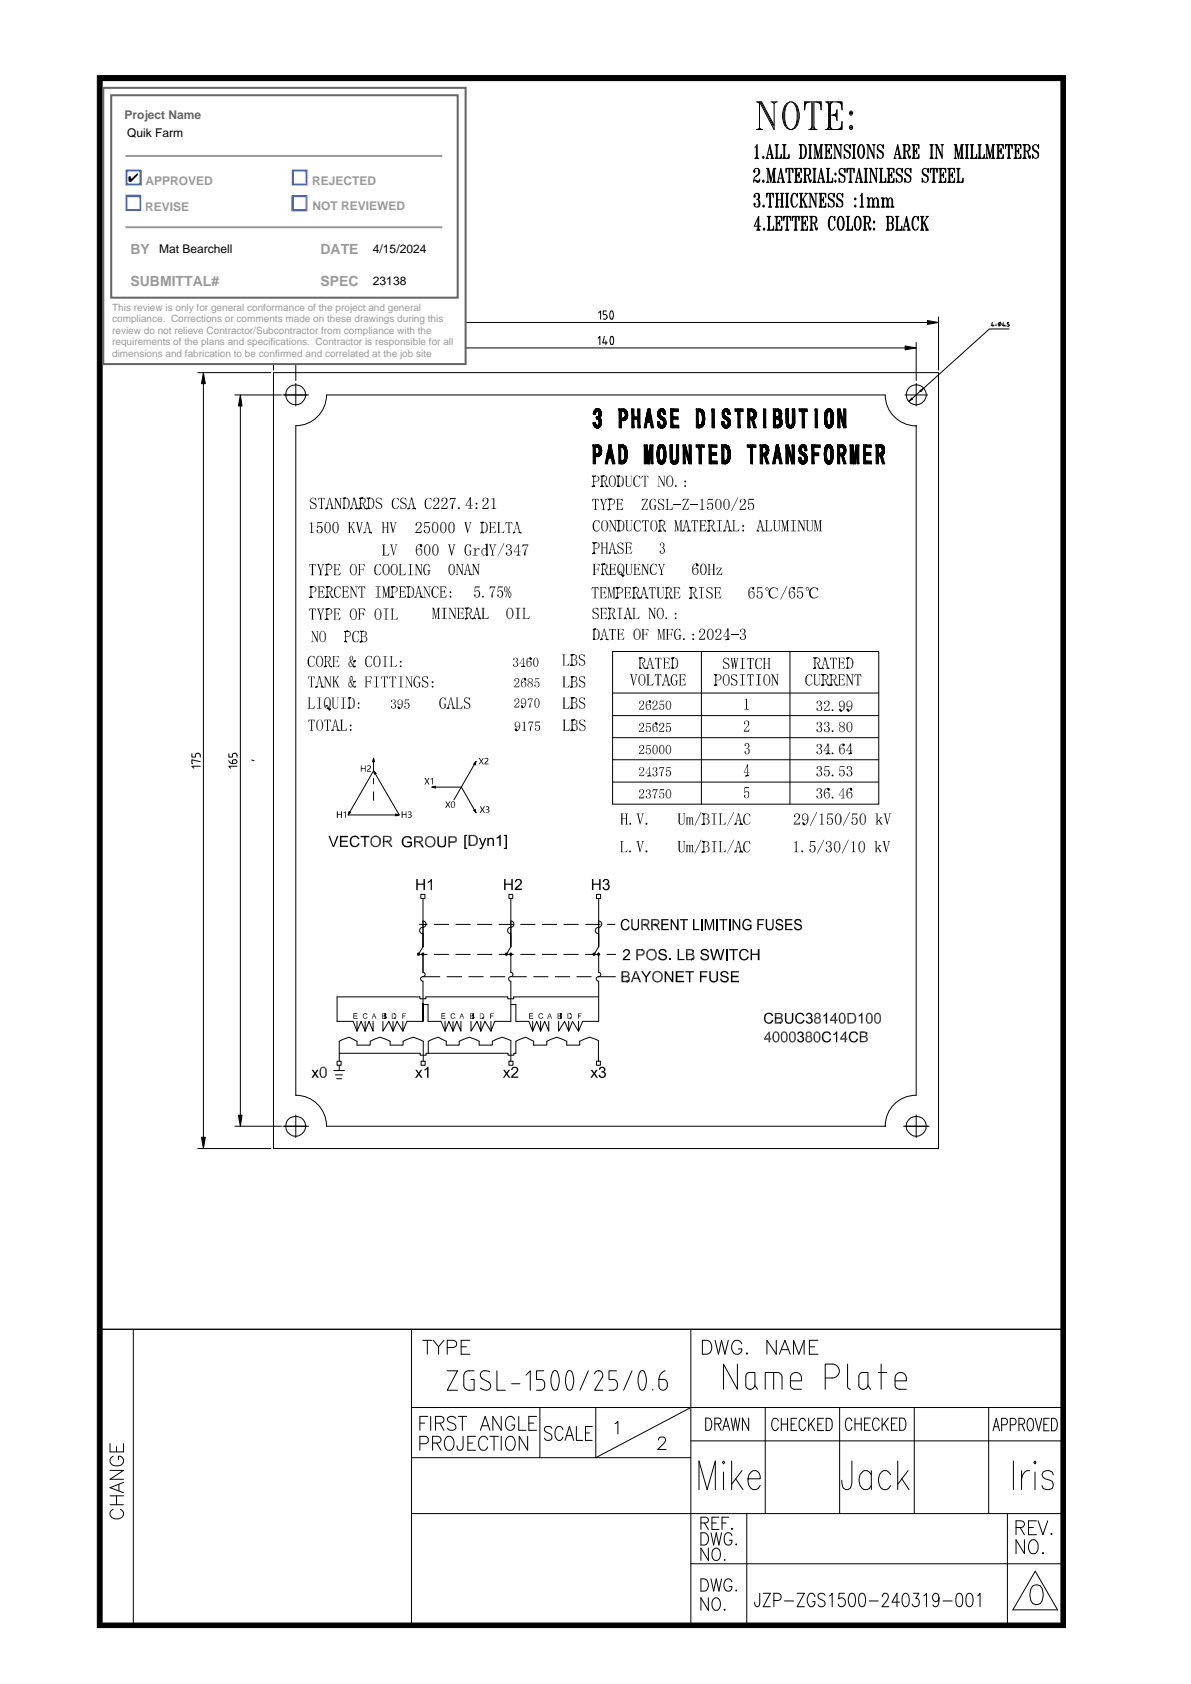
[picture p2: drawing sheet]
<svg xmlns="http://www.w3.org/2000/svg" width="420mm" height="594mm" viewBox="0 0 420 594" stroke-linecap="round" stroke-linejoin="round" font-family="sans-serif">
<defs><g id="words">
<g font-size="4.9" fill="#999">
<text x="46" y="89.7">BY</text>
<text x="113.1" y="89.7">DATE</text>
<text x="46" y="100.8">SUBMITTAL#</text>
<text x="113.1" y="100.8">SPEC</text>
</g>
<text font-size="4.3" x="45.2" y="64.1">✔</text>
<text font-size="4.2" fill="#646464" x="43.9" y="41.9">Project Name</text>
<g font-size="4.2">
<text x="44.9" y="48.4">Quik Farm</text>
<text x="56.1" y="89.2">Mat Bearchell</text>
<text x="131.6" y="89.3">4/15/2024</text>
<text x="131.6" y="100.5">23138</text>
</g>
<g font-size="4.2" fill="#999">
<text x="51.3" y="65.3">APPROVED</text>
<text x="110.2" y="65.3">REJECTED</text>
<text x="51.2" y="74.3">REVISE</text>
<text x="110.2" y="74.2">NOT REVIEWED</text>
</g>
<g font-size="3.5" fill="#999">
<text x="39.6" y="109.5">This review is only for general conformance of the project and general</text>
<text x="39.6" y="113.6">compliance. Corrections or comments made on these drawings during this</text>
<text x="39.6" y="117.7">review do not relieve Contractor/Subcontractor from compliance with the</text>
<text x="39.6" y="121.7">requirements of the plans and specifications. Contractor is responsible for all</text>
<text x="39.6" y="125.8">dimensions and fabrication to be confirmed and correlated at the job site</text>
</g>
</g></defs>
<g fill="none" stroke="#000" stroke-width=".35">
<path d="M35.2 27.6v545.7h339.8v-545.7M266.8 36h1.9l4.4 8.3M267.3 36l.6 .5M268.4 36l4.4 8.3M272 36h2.2M272.4 36l.7 .5M273.1 36.5v9.2l-5.2-9.7v9.2M273.9 36l-.8 .5M277.2 37.4a8.1 8.1 0 0 0 0 6.9M277.6 36.5a2.46 2.46 0 0 1 2.5-.3 2.46 2.46 0 0 1 1.5 2.1 6.9 6.9 0 0 1-1.1 6.9 2.46 2.46 0 0 1-2.6 .3 2.46 2.46 0 0 1-1.4-2.2 6.9 6.9 0 0 1 1.1-6.8zM278.7 36l-.8 .5a8.7 8.7 0 0 0 0 8.7l.8 .5M279.4 36l.7 .5a8.7 8.7 0 0 1 0 8.7l-.7 .5"/>
<path d="M280.9 37.4a8.1 8.1 0 0 1 0 6.9M284.2 36l-.4 2.7v-2.7h5.9v2.7l-.4-2.7M284.5 36l-.7 1.4M284.9 36l-1.1 .9M285.6 36l-1.8 .5M286.4 36v9.7M286.7 36.5v8.7M287.1 36v9.7M287.8 36l1.9 .5M288.6 36l1.1 .9M289 36l.7 1.4M291.2 36h5.9v2.7l-.4-2.7"/>
<path d="M291.5 36l.8 .5M291.9 36l.4 .9M292.3 36v9.7M292.7 36.5v8.7M293 36v9.7M293.4 36l-.4 .9M293.8 36l-.8 .5M295.3 38.7v3.8l-.4-1.9zM295.3 39.7l-.8 .9 .8 .9M295.3 36l1.8 .5M296 36l1.1 .9M296.4 36l.7 1.4"/>
<path d="M300 39.2h.4l.4 .5-.4 .9h-.4l-.3-.5zM300 39.7h.4v.4h-.4zM266.2 55.9h1.5M266.3 52l.8-1v4.9M266.8 45.7h2.2M266.8 51.4v4.5M266.8 55.6l-.3 .3M266.8 55.4l-.1 .5M267 51.4v4.2M267.1 55.4l.2 .5M267.1 55.6l.3 .3M267.3 59.4l.3 .3a2.06 2.06 0 0 1-.9 2.5"/>
<path d="M267.7 59.9v1.4M267.9 45.2l-.6 .5M267.9 45.2l.8 .5M269.2 55.2l.3 .2-.1 .5-.4-.3zM269.2 55.4l.2 .2zM270.2 55.9h.9M270.4 59.4h.7l1 4.2M270.6 59.4l.3 .3M270.6 55.6l1-4.6 1.1 4.9M270.6 55.6l-.2 .3M270.6 55.6l.3 .3M270.9 59.4v4.7"/>
<path d="M270.9 59.4l1 4.9 1-4.9M270.9 54.5h1.3M271 59.4l.9 4.2M271.5 51.7l.8 4.2M271.6 51.7l.9 4.2M271.9 55.9h1M272.3 55.6l-.2 .3M272.3 55.4l-.1 .5M272.5 55.4l.3 .5M272.9 59.4v4.9M272.9 59.4h.8M273.1 59.7v4.4"/>
<path d="M273.3 59.4v4.9M273.4 55.9h2.2v-1.4l-.1 1.4M273.4 59.4l-.1 .5M273.4 51h1.2M273.5 59.4l-.2 .3M273.5 51l.4 .3M273.7 51l.2 .4M273.9 51v4.9M273.9 55.6l-.4 .3M273.9 55.4l-.2 .5M274 51.3v4.3M274.1 51v4.9"/>
<path d="M274.1 55.4l.2 .5M274.1 55.6l.3 .3M274.3 51l-.2 .4M274.4 51l-.3 .3M275.6 55.6l-.7 .3M275.6 55.4l-.4 .5M275.6 55.2l-.2 .7M276.1 55.9h2.2v-1.4l-.1 1.4M276.1 51h1.2M276.2 51l.4 .3M276.4 51l.2 .4M276.6 51v4.9"/>
<path d="M276.6 55.6l-.4 .3M276.6 55.4l-.2 .5M276.6 51.3v4.3M276.8 51v4.9M276.8 55.4l.2 .5M276.8 55.6l.4 .3M277 51l-.2 .4M277.2 51l-.4 .3M277.4 59.4l-.1 1.4v-1.4h2.4v1.4l-.2-1.4M277.6 59.4l-.3 .8M277.7 59.4l-.4 .5M278 59.4l-.7 .3"/>
<path d="M278.3 59.4v4.9M278.3 55.6l-.7 .3M278.3 55.4l-.4 .5M278.3 55.2l-.3 .7M278.5 59.7v4.4M278.6 59.4v4.9M278.9 59.4l.8 .3M279.3 59.4l.4 .5M279.4 59.4l.3 .8M280.3 59.4h2.4v1.4l-.2-1.4M280.5 59.4l.2 .3M280.5 59.4l.2 .5"/>
<path d="M280.7 59.4v4.9M280.9 59.7v4.4M281.1 59.4v4.9M281.2 59.4l-.1 .5M281.3 59.4l-.2 .3M281.9 51h1.5a3.2 3.2 0 0 1 .8 4.2l-.8 .7h-1.5M281.9 59.4l.8 .3M282.1 51l.3 .3M282.2 59.4l.5 .5M282.2 51l.2 .4M282.4 59.4l.3 .8M282.4 51v4.9"/>
<path d="M282.4 55.6l-.3 .3M282.4 55.4l-.2 .5M282.5 51.3v4.3M282.7 51v4.9M282.7 55.4l.1 .5M282.7 55.6l.3 .3M282.8 51l-.1 .4M283 51l-.3 .3M283.4 59.4h1.8a1.29 1.29 0 0 1 .8 1.2 1.29 1.29 0 0 1-.8 1.2h-1M283.4 51a4 4 0 0 1 0 4.9M283.6 59.4l.2 .3M283.8 59.4v.5"/>
<path d="M283.8 59.4v4.9M284 51.7a4.2 4.2 0 0 1 0 3.5M284 59.7v4.4M284.2 59.4v4.9M284.4 59.4l-.2 .5M284.4 59.4l-.2 .3M285.2 59.4a1.52 1.52 0 0 1 0 2.4M285.2 55.9h1.2M285.2 51h1.2M285.3 45.7h2.9M285.4 51l.3 .3M285.5 51l.2 .4"/>
<path d="M285.7 59.9v1.4M285.7 51v4.9M285.7 55.6l-.3 .3M285.7 55.4l-.2 .5M286 51v4.9M286 55.4l.1 .5M286 55.6l.3 .3M286.1 51l-.1 .4M286.3 51l-.3 .3M286.4 45.2l-.8 .5M286.4 44.8l-.4 .9M286.7 59.4h1.2"/>
<path d="M286.9 59.4l.2 .3M287.1 59.4v.5M287.1 55.9h.8M287.1 51h.6l1 4.2M287.1 59.4v4.9M287.1 44.8l.4 .9M287.1 45.2l.7 .5M287.1 51l.4 .3M287.3 59.7v4.4M287.5 59.4v4.9M287.5 55.6l-.4 .3M287.5 55.6l.2 .3"/>
<path d="M287.7 59.4l-.2 .5M287.7 51l.8 4.2M287.7 59.4l-.2 .3M289.1 55.9h1.2M289.6 51l-1.1 4.9-1-4.9v4.6M289.6 51h.7M289.6 51v4.9M289.6 55.6l-.3 .3M289.6 55.4l-.2 .5M289.7 51.3v4.3M289.9 51v4.9M289.9 55.4l.1 .5"/>
<path d="M289.9 55.6l.3 .3M290 51l-.1 .4M290.2 51l-.3 .3M291 51h2.3v1.4l-.1-1.4M291 55.9h2.3v-1.4l-.1 1.4M291 51l.4 .3M291.2 45.7h5.9v-2.8l-.4 2.8M291.2 51l.2 .4M291.4 51v4.9M291.4 55.6l-.4 .3M291.4 55.4l-.2 .5M291.5 59.4h1.2"/>
<path d="M291.5 51.3v4.3M291.6 59.4l.4 .3M291.6 51v4.9M291.6 53.3h1M291.6 55.4l.2 .5M291.6 55.6l.4 .3M291.8 59.4l.2 .5M291.8 51l-.2 .4M292 59.4v4.9M292 51l-.4 .3M292.1 59.7v4.4M292.2 59.4v4.9"/>
<path d="M292.3 45.2l-.8 .5M292.3 44.8l-.4 .9M292.4 59.4l-.2 .5M292.6 52.4v1.8zM292.6 52.9l-.4 .4 .4 .5M292.6 53.1l-.6 .2 .6 .3M292.6 59.4l-.4 .3M292.6 51l.7 .3M292.8 51l.5 .4M293 40.6h2.3M293 44.8l.4 .9M293 45.2l.8 .5"/>
<path d="M293 51l.3 .7M293.3 55.6l-.7 .3M293.3 55.4l-.5 .5M293.3 55.2l-.3 .7M294.1 55.9h.8M294.1 51h.7l1.8 4.2M294.2 51l.3 .3M294.5 55.6l-.3 .3M294.5 55.6l.3 .3M294.7 51l1.8 4.2M295.3 40.1l-1.5 .5 1.5 .4M296.1 51h1"/>
<path d="M296.3 59.7a1.12 1.12 0 0 0 .3 1.6l.9 .5a1.37 1.37 0 0 1 .6 1.5 1.37 1.37 0 0 1-1.2 1l-.8-.7-.1-.7v1.4l.1-.7M296.3 51l.3 .3M296.6 51.3v4.6l-2.1-4.9v4.6M296.9 51l-.3 .3M297.1 45.2l-1.8 .5M297.1 44.8l-1.1 .9M297.1 44.3l-.7 1.4M298 52.4l.1 .5 1.2 .7 .5 .6M298.1 51.3a1.36 1.36 0 0 0 .3 1.6 1.75 1.75 0 0 1 1.4 2.5 .99 .99 0 0 1-1 .5 .99 .99 0 0 1-.8-.7l-.2-.7v1.4l.2-.7M299 59.4l-.2 1.4v-1.4h2.5v1.4l-.2-1.4M299.2 59.4l-.4 .8M299.3 59.4l-.5 .5"/>
<path d="M299.6 59.4l-.8 .3M299.8 51.7l.1-.7v1.4a1.28 1.28 0 0 0-1.3-1.4l-.5 .3a1.44 1.44 0 0 0 .3 2l.9 .5a1.38 1.38 0 0 1 .3 1.8M299.9 59.4v4.9M300 44.3h.4l.4 .5-.4 .9h-.4l-.3-.5zM300 44.8h.4v.4h-.4zM300 59.7v4.4M300.2 59.4v4.9M300.5 59.4l.8 .3M300.6 55.9h1.3M300.6 51h1.3M300.8 59.4l.5 .5M300.8 51l.3 .3"/>
<path d="M300.9 59.4l.4 .8M300.9 51l.2 .4M301.1 51v4.9M301.1 55.6l-.3 .3M301.1 55.4l-.2 .5M301.3 51.3v4.3M301.4 51v4.9M301.4 55.4l.1 .5M301.4 55.6l.3 .3M301.5 51l-.1 .4M301.7 51l-.3 .3M303.1 51.7a4.2 4.2 0 0 0 0 3.5"/>
<path d="M303.2 51.3l.5-.3a2.12 2.12 0 0 1 1.3 2.8 1.82 1.82 0 0 1-1.3 2.1 3.3 3.3 0 0 1-.5-4.6zM303.7 51a4 4 0 0 0 0 4.9M303.9 51a4 4 0 0 1 0 4.9M304.5 51.7a4.2 4.2 0 0 1 0 3.5M304.8 59.4h1.2M305 59.4l.3 .3M305.2 59.4l.1 .5M305.3 59.4v4.9M305.4 59.7v4.4M305.6 59.4v4.9M305.8 59.4l-.2 .5M305.8 55.9h.8"/>
<path d="M305.8 51h.7l1.8 4.2M305.9 59.4l-.3 .3M305.9 51l.3 .3M306.2 55.6l-.3 .3M306.2 55.6l.3 .3M306.4 51l1.7 4.2M306.6 59.4h.8l1.8 4.2M306.8 59.4l.3 .3M307.2 59.4l1.9 4.2M307.8 51h.9M308 51l.3 .3M308.3 51.3v4.6l-2.1-4.9v4.6"/>
<path d="M308.6 51l-.3 .3M308.7 59.4h1M308.9 59.4l.3 .3M309.2 59.7v4.6l-2.1-4.9v4.7M309.5 59.4l-.3 .3M309.7 52.4l.1 .5 1.5 .9 .1 .4M309.8 51.3a1.36 1.36 0 0 0 .3 1.6 1.67 1.67 0 0 1 1.2 2.7 .96 .96 0 0 1-1.6-.4l-.2-.7v1.4l.2-.7M310.3 59.4h1.1M310.3 59.4l.4 .3M310.5 59.4l.2 .5M310.7 59.4v4.9M310.9 59.7v4.4"/>
<path d="M310.9 59.4v4.9M311.1 59.4l-.2 .5M311.3 59.4l-.4 .3M311.4 51.7l.2-.7v1.4a1.28 1.28 0 0 0-1.3-1.4l-.5 .3a1.82 1.82 0 0 0 1.5 2.7v1.6M312.9 59.4h2.4v1.4l-.1-1.4M313.1 59.4l.3 .3M313.2 59.4l.2 .5M313.4 59.4v4.9M313.6 59.7v4.4M313.6 59.4v4.9M313.8 59.4l-.2 .5M314 59.4l-.4 .3"/>
<path d="M314.6 59.4l.7 .3M314.8 59.4l.5 .5M315 59.4l.3 .8M315.3 55.9h.9M315.6 55.6l1.1-4.6 1 4.9M315.6 55.6l-.1 .3M315.6 55.6l.3 .3M315.9 54.5h1.4M316.5 59.7a1.21 1.21 0 0 0 .3 1.6l.9 .5a1.37 1.37 0 0 1 .6 1.5 1.37 1.37 0 0 1-1.2 1l-.7-.7-.2-.7v1.4l.2-.7M316.5 51.7l1 4.2-.8-4.2M316.9 55.9h1.2M317.3 55.9l.2-.5 .4 .5"/>
<path d="M317.5 55.6l-.4 .3M318.5 51h1.8a1.23 1.23 0 0 1 .7 1.2 1.23 1.23 0 0 1-.7 1.1h-1.1M318.5 55.9h1.2M318.6 51l.3 .3M318.7 51l.2 .4M318.9 51v4.9M318.9 55.6l-.3 .3M318.9 55.4l-.2 .5M319.1 51.3v4.3M319.2 51v4.9M319.2 55.4l.2 .5M319.2 55.6l.3 .3"/>
<path d="M319.4 51l-.2 .4M319.5 59.7a1.36 1.36 0 0 0 .3 1.6 1.75 1.75 0 0 1 1.4 2.5 .93 .93 0 0 1-1.5 .3l-.5-1.2v1.4l.2-.7M319.5 51l-.3 .3M319.8 53.3l.5 .7 .4 1.9h.3l.2-1M320.1 53.6l.7 1.8 .4-.2M320.3 51a1.77 1.77 0 0 1 .3 2.1l-.3 .2M320.6 54.9l.1 .5 .3 .2M320.7 51.4v1.5M321.8 51h2.3v1.4l-.1-1.4M321.8 55.9h2.3v-1.4l-.1 1.4M321.9 51l.3 .3M322 51l.2 .4"/>
<path d="M322.2 51v4.9M322.2 55.6l-.3 .3M322.2 55.4l-.2 .5M322.4 51.3v4.3M322.5 51v4.9M322.5 53.3h.9M322.5 55.4l.1 .5M322.5 55.6l.3 .3M322.6 51l-.1 .4M322.8 51l-.3 .3M323.4 52.4v1.8zM323.4 52.9l-.3 .4 .3 .5"/>
<path d="M323.4 53.1l-.6 .2 .6 .3M323.4 51l.7 .3M323.7 51l.4 .4M323.9 51l.2 .7M324.1 55.6l-.7 .3M324.1 55.4l-.4 .5M324.1 55.2l-.2 .7M325.7 59.7a1.21 1.21 0 0 0 .2 1.6l1 .5a1.37 1.37 0 0 1 .6 1.5 1.37 1.37 0 0 1-1.2 1l-.8-.7-.2-.7v1.4l.2-.7M328 55.9h1.2M328 51h1.2M328.2 51l.3 .3M328.4 59.4l-.2 1.4v-1.4h2.4v1.4l-.2-1.4"/>
<path d="M328.4 51l.1 .4M328.5 59.4l-.3 .8M328.5 51v4.9M328.5 55.6l-.3 .3M328.5 55.4l-.1 .5M328.6 59.4l-.4 .5M328.6 51.3v4.3M328.8 51v4.9M328.8 55.4l.2 .5M328.8 55.6l.3 .3M329 59.4l-.8 .3M329 51l-.2 .4"/>
<path d="M329.1 51l-.3 .3M329.2 59.4v4.9M329.4 59.7v4.4M329.6 59.4v4.9M329.8 59.4l.8 .3M329.8 55.9h1M329.8 51h.8l1.8 4.2-2-4.2M330 51l.3 .3M330.2 59.4l.4 .5M330.3 59.4l.3 .8M330.3 55.6l-.3 .3M330.3 55.6l.3 .3"/>
<path d="M331.2 59.4h2.4v1.4l-.1-1.4M331.3 59.4l.4 .3M331.5 59.4l.2 .5M331.7 59.4v4.9M331.8 59.7v4.4M331.9 59.4v4.9M331.9 51h1M332.1 59.4l-.2 .5M332.1 51l.3 .3M332.3 59.4l-.4 .3M332.4 51.3v4.6l-2.1-4.9v4.6M332.7 51l-.3 .3"/>
<path d="M332.9 59.4l.7 .3M333.1 59.4l.5 .5M333.3 59.4l.3 .8M334.3 59.4h2.5v1.4l-.2-1.4M334.5 59.4l.3 .3M334.6 59.4l.2 .5M334.8 59.4v4.9M334.9 59.7v4.4M335.1 59.4v4.9M335.2 59.4l-.1 .5M335.4 59.4l-.3 .3M336 59.4l.8 .3"/>
<path d="M336.3 59.4l.5 .5M336.4 59.4l.4 .8M336.6 55.9h.9M336.6 51h.8l.8 4.2M336.8 51l.2 .3M337 55.6l-.2 .3M337 55.6l.4 .3M337.2 51l.9 4.2M337.5 59.4h1.2M337.6 59.4l.3 .3M337.8 59.4l.1 .5M337.9 59.4v4.9"/>
<path d="M338.1 59.7v4.4M338.2 59.4v4.9M338.4 59.4l-.2 .5M338.5 59.4l-.3 .3M338.7 55.9h1.2M339.1 51h.8M339.1 51l-1 4.9-1.1-4.9v4.6M339.1 51v4.9M339.1 55.6l-.3 .3M339.1 55.4l-.1 .5M339.3 51.3v4.3M339.5 51v4.9"/>
<path d="M339.5 55.4l.1 .5M339.5 55.6l.2 .3M339.6 51l-.1 .4M339.7 51l-.2 .3M340.5 55.9h1.2M340.5 51h1.2M340.7 51l.2 .3M340.7 51l.2 .4M340.9 51v4.9M340.9 55.6l-.2 .3M340.9 55.4l-.2 .5M341.1 51.3v4.3"/>
<path d="M341.2 51v4.9M341.2 55.4l.2 .5M341.2 55.6l.3 .3M341.4 51l-.2 .4M341.5 51l-.3 .3M342.3 55.9h2.3v-1.4l-.2 1.4M342.3 51h1.2M342.4 51l.3 .3M342.6 51l.1 .4M342.7 51v4.9M342.7 55.6l-.3 .3M342.7 55.4l-.1 .5"/>
<path d="M342.9 51.3v4.3M343 51v4.9M343 55.4l.2 .5M343 55.6l.4 .3M343.2 51l-.2 .4M343.4 51l-.4 .3M344.6 55.6l-.8 .3M344.6 55.4l-.6 .5M344.6 55.2l-.4 .7M345 55.9h2.3v-1.4l-.2 1.4M345 51h1.2M345.1 51l.3 .3"/>
<path d="M345.3 51l.1 .4M345.4 51v4.9M345.4 55.6l-.3 .3M345.4 55.4l-.1 .5M345.6 51.3v4.3M345.7 51v4.9M345.7 55.4l.2 .5M345.7 55.6l.3 .3M345.9 51l-.2 .4M346 51l-.3 .3M347.3 55.6l-.8 .3M347.3 55.4l-.5 .5"/>
<path d="M347.3 55.2l-.4 .7M347.7 55.9h.8M347.7 51h.7l.9 4.2-1-4.2M347.9 51l.2 .3M348.1 55.6l-.2 .3M348.1 55.6l.3 .3M349.8 55.9h1.2M350.2 51h.8M350.2 51l-1 4.9-1.1-4.9v4.6M350.2 51v4.9M350.2 55.6l-.3 .3M350.2 55.4l-.1 .5"/>
<path d="M350.4 51.3v4.3M350.5 51v4.9M350.5 55.4l.1 .5M350.5 55.6l.3 .3M350.6 51l-.1 .4M350.8 51l-.3 .3M351.6 51h2.3v1.4l-.1-1.4M351.6 55.9h2.3v-1.4l-.1 1.4M351.7 51l.3 .3M351.8 51l.2 .4M352 51v4.9M352 55.6l-.3 .3"/>
<path d="M352 55.4l-.2 .5M352.2 51.3v4.3M352.3 53.3h.9M352.3 55.6l.3 .3M352.3 51v4.9M352.3 55.4l.1 .5M352.4 51l-.1 .4M352.6 51l-.3 .3M353.2 52.4v1.8zM353.2 52.9l-.3 .4 .3 .5M353.2 53.1l-.6 .2 .6 .3M353.2 51l.7 .3"/>
<path d="M353.5 51l.4 .4M353.7 51l.2 .7M353.9 55.6l-.7 .3M353.9 55.4l-.4 .5M353.9 55.2l-.2 .7M354.9 51l-.2 1.4v-1.4h2.4v1.4l-.2-1.4M355 51l-.3 .7M355.1 51l-.4 .4M355.3 55.9h1.2M355.5 51l-.8 .3M355.7 51v4.9M355.7 55.6l-.2 .3"/>
<path d="M355.7 55.4l-.1 .5M355.9 51.3v4.3M356.1 51v4.9M356.1 55.4l.1 .5M356.1 55.6l.2 .3M356.3 51l.8 .3M356.7 51l.4 .4M356.8 51l.3 .7M357.7 51h2.4v1.4l-.1-1.4M357.7 55.9h2.4v-1.4l-.1 1.4M357.8 51l.4 .3M358 51l.2 .4"/>
<path d="M358.2 51v4.9M358.2 55.6l-.4 .3M358.2 55.4l-.2 .5M358.3 51.3v4.3M358.4 51v4.9M358.4 53.3h1M358.4 55.4l.2 .5M358.4 55.6l.4 .3M358.6 51l-.2 .4M358.8 51l-.4 .3M359.4 52.4v1.8zM359.4 52.9l-.4 .4 .4 .5"/>
<path d="M359.4 53.1l-.6 .2 .6 .3M359.4 51l.7 .3M359.6 51l.5 .4M359.8 51l.3 .7M360.1 55.6l-.7 .3M360.1 55.4l-.5 .5M360.1 55.2l-.3 .7M360.8 51h1.9a1.23 1.23 0 0 1 .8 1.2 1.23 1.23 0 0 1-.8 1.1h-1.1M360.8 55.9h1.3M361 51l.3 .3M361.1 51l.2 .4M361.3 51v4.9"/>
<path d="M361.3 55.6l-.3 .3M361.3 55.4l-.2 .5M361.5 51.3v4.3M361.6 51v4.9M361.6 55.4l.1 .5M361.6 55.6l.3 .3M361.7 51l-.1 .4M361.9 51l-.3 .3M362.2 53.3a3.3 3.3 0 0 1 .9 2.6h.3l.1-1M362.5 53.6l.8 1.8 .2-.2M362.7 51a1.62 1.62 0 0 1 .2 2.1l-.2 .2M362.9 54.9l.5 .7"/>
<path d="M363.1 51.4v1.5M364.4 52.4l.2 .5a2.22 2.22 0 0 1 1.6 1.3M364.6 51.3a1.21 1.21 0 0 0 .3 1.6 1.75 1.75 0 0 1 1.3 2.5 .99 .99 0 0 1-.9 .5 .99 .99 0 0 1-.9-.7l-.1-.7v1.4l.1-.7M366.2 51.7l.2-.7v1.4l-.2-.7a1.03 1.03 0 0 0-.9-.7 1.03 1.03 0 0 0-1 .7v.7a2.57 2.57 0 0 0 1.8 1.6v1.6M266.1 60.3l.1 .3zM266.1 60.2l.2 .1-.2 .5a1.07 1.07 0 0 1 .9-1.5 1.07 1.07 0 0 1 1 1.5 2.67 2.67 0 0 1-1.7 1.7l-.4 1.8M266.1 69.1l.2 .3zM266.1 71.9l.2 .2zM266.1 68.9l.3 .2-.1 .5-.3-.5a1 1 0 0 1 .8-.9 1 1 0 0 1 1.1 .7l-.1 1.2-.5 .2M266.9 70.3a1.44 1.44 0 0 1 1.2 1.2 1.44 1.44 0 0 1-.8 1.5l-1-.1-.3-.8 .3-.4 .1 .4-.3 .3M267.2 68.2a1.27 1.27 0 0 1 0 2.1 1.29 1.29 0 0 1 .6 1.8l-.1 .8-.4 .1M267.4 77v4.2"/>
<path d="M267.5 76.8v4.2M267.7 68.5v1.6M267.8 71v1.6M268 63.6l-.3 .2-1.6-.2-.2 .2M268 63.1l-.3 1.2h-.6l-.8-.7 .8 .5h.6l.1-.3M268.4 79.8h-2.3l1.6-3.5v4.9M269.2 63.6l.3 .2-.1 .5-.4-.2zM269.2 63.8l.2 .3zM269.3 72.4l.3 .2-.1 .4-.4-.1zM269.3 72.6l.2 .3zM270.4 64.3h.9M270.6 68.2l-.1 1.4v-1.4h2.3v1.4v-1.4"/>
<path d="M270.6 76.3h1.3M270.8 68.2l-.3 .7M270.8 76.3l.3 .3M270.9 68.2l-.4 .5M270.9 64.1l-.3 .2M270.9 64.1l.2 .2M271 76.3l.1 .5M271.1 73h1.1M271.1 76.3v4.9M271.2 68.2l-.7 .3M271.2 76.6v4.4M271.4 76.3v4.9"/>
<path d="M271.6 68.2v4.8M271.6 72.9l-.4 .1M271.6 72.6l-.2 .4M271.6 76.3l-.2 .5M271.7 68.5v4.4M271.7 76.3l-.3 .3M271.8 68.2v4.8M271.8 72.6l.2 .4M271.8 72.9l.4 .1M272.2 68.2l.6 .3M272.4 68.2l.4 .5M272.5 64.3h1.2"/>
<path d="M272.6 68.2l.2 .7M272.9 64.1l-.2 .2M272.9 63.8l-.1 .5M273.3 63.8l.1 .5M273.3 64.1l.2 .2M273.3 76.3h2.5v1.5l-.2-1.5M273.5 68.2h1.2M273.5 73h1.2M273.5 76.3l.4 .3M273.6 68.2l.3 .3M273.7 76.3l.2 .5M273.8 68.2l.1 .5"/>
<path d="M273.9 76.3v4.9M273.9 68.2v4.8M273.9 76.6v4.4M273.9 72.9l-.3 .1M273.9 72.6l-.1 .4M274.1 68.5v4.4M274.1 76.3v4.9M274.1 78.7h.9M274.1 64.3h.9M274.2 68.2v4.8M274.2 70.5h1.5M274.2 72.6l.2 .4"/>
<path d="M274.2 72.9l.3 .1M274.3 76.3l-.2 .5M274.4 68.2l-.2 .5M274.4 76.3l-.3 .3M274.4 64.1l1.1-4.7 1.1 4.9M274.4 64.1l-.1 .2M274.4 64.1l.3 .2M274.5 68.2l-.3 .3M274.7 62.9h1.4M275 77.8v1.8zM275 78.2l-.3 .5 .3 .4M275 78.5l-.6 .2 .6 .2"/>
<path d="M275 76.3l.8 .3M275.3 68.2h1.2M275.3 73h1.2M275.3 76.3l.5 .5M275.4 60.2l.8 4.1M275.5 68.2l.2 .3M275.5 76.3l.3 .7M275.5 60.2l.9 4.1M275.5 68.2l.2 .5M275.7 68.2v4.8M275.7 72.9l-.2 .1M275.7 72.6l-.2 .4"/>
<path d="M275.8 64.3h1M275.9 68.5v4.4M276.1 68.2v4.8M276.1 72.6v.4M276.1 72.9l.2 .1M276.1 68.2v.5M276.2 64.1l-.2 .2M276.2 63.8l-.1 .5M276.3 68.2l-.2 .3M276.4 63.8l.2 .5M276.6 76.3l-.1 1.5v-1.5h2.4v1.5l-.1-1.5M276.8 76.3l-.3 .7"/>
<path d="M277 76.3l-.5 .5M277.1 68.2h1.2M277.1 73h1.2M277.2 68.2l.3 .3M277.2 76.3l-.7 .3M277.4 68.2l.1 .5M277.5 68.2v4.8M277.5 72.9l-.3 .1M277.5 72.6l-.1 .4M277.6 76.3v4.9M277.7 68.5v4.4M277.7 76.6v4.4"/>
<path d="M277.8 68.2v4.8M277.8 76.3v4.9M277.8 72.6l.2 .4M277.8 72.9l.3 .1M277.9 64.3h1.2M278 68.2l-.2 .5M278.1 68.2l-.3 .3M278.2 76.3l.7 .3M278.3 64.1l-.3 .2M278.3 63.8l-.1 .5M278.4 76.3l.5 .5M278.6 76.3l.3 .7"/>
<path d="M278.6 63.8l.2 .5M278.6 64.1l.3 .2M279.4 68.9a5.5 5.5 0 0 0 0 3.5M279.7 76.3l-.2 1.5v-1.5h2.4v1.5l-.2-1.5M279.8 76.3l-.3 .7M280 76.3l-.5 .5M280 68.2a4.4 4.4 0 0 0 0 4.8M280.3 64.3h2.4v-1.4l-.2 1.4M280.3 76.3l-.8 .3M280.5 76.3v4.9M280.7 76.6v4.4M280.7 64.1l-.2 .2"/>
<path d="M280.7 63.8l-.2 .5M280.9 76.3v4.9M281.1 61.8h.8M281.1 63.8l.1 .5M281.1 64.1l.2 .2M281.1 68.9l.2-.7v1.4a1.27 1.27 0 0 0-1.3-1.4 3.6 3.6 0 0 0-.4 4.7l.4 .1a1.12 1.12 0 0 0 1.3-1.1M281.1 76.3l.8 .3M281.5 76.3l.4 .5M281.6 76.3l.3 .7M281.9 60.8v1.8zM281.9 61.3l-.3 .5 .3 .4M281.9 61.5l-.6 .3 .6 .1"/>
<path d="M282 68.2h1.3M282 73h1.3M282.2 68.2l.3 .3M282.3 68.2l.2 .5M282.5 76.3h2.4v1.5l-.1-1.5M282.5 68.2v4.8M282.5 72.9l-.3 .1M282.5 72.6l-.2 .4M282.6 68.5v4.4M282.7 76.3l.2 .3M282.7 64.1l-.8 .2M282.7 63.8l-.5 .5"/>
<path d="M282.7 63.6l-.3 .7M282.7 68.2v4.8M282.7 72.6l.2 .4M282.7 72.9l.4 .1M282.8 76.3l.1 .5M282.9 68.2l-.2 .5M282.9 76.3v4.9M283.1 68.2l-.4 .3M283.1 76.6v4.4M283.3 70.5l1 2.5M283.3 78.7h.9M283.3 76.3v4.9"/>
<path d="M283.3 70.5l1.1 2.5M283.3 70.1l1.2 2.9M283.4 76.3l-.1 .5M283.4 64.3h1.2M283.6 76.3l-.3 .3M283.8 73h1.1M283.8 64.1l-.2 .2M283.8 63.8v.5M283.9 68.2h1M283.9 73l.4-.4 .4 .4M284.2 77.8v1.8zM284.2 78.2l-.4 .5 .4 .4"/>
<path d="M284.2 78.5l-.6 .2 .6 .2M284.2 76.3l.7 .3M284.2 63.8l.2 .5M284.2 64.1l.2 .2M284.3 68.2l.1 .3M284.4 68.5l-1.7 2.5M284.4 76.3l.5 .5M284.6 76.3l.3 .7M284.7 68.2l-.3 .3M284.8 61.8l.3 .1 .6 2.4h.3l.1-.9M285.1 61.9l.7 1.9 .3-.2M285.3 68.2h.7l1.8 4.2"/>
<path d="M285.3 73h.9M285.5 68.2l.3 .3M285.5 63.4l.5 .7M285.6 76.3h1.9a1.35 1.35 0 0 1 0 2.4h-1.1M285.8 72.9l-.3 .1M285.8 72.9l.2 .1M285.8 76.3l.3 .3M285.9 68.2l1.8 4.2M286 76.3l.1 .5M286.1 76.3v4.9M286.2 76.6v4.4M286.4 76.3v4.9"/>
<path d="M286.6 76.3l-.2 .5M286.7 76.3l-.3 .3M286.7 64.3h1.2M287 78.7a3.3 3.3 0 0 1 .9 2.5h.3l.1-.9M287.1 64.1l-.2 .2M287.1 63.8v.5M287.3 78.9l.8 1.8 .2-.2M287.4 68.2h.9M287.5 76.3a1.65 1.65 0 0 1 0 2.4M287.5 63.8l.2 .5M287.5 64.1l.2 .2M287.6 68.2l.2 .3"/>
<path d="M287.8 68.5v4.5l-2-4.8v4.7M287.9 76.8v1.4M288.2 68.2l-.4 .3M288.3 64.3h1M288.7 64.1l1-4.7 1.1 4.9M288.7 64.1l-.2 .2M288.7 64.1l.3 .2M288.9 68.2h2.4v1.4l-.2-1.4M288.9 73h2.4v-1.3l-.2 1.3M289 68.2l.3 .3M289 62.9h1.3M289.2 68.2l.1 .5"/>
<path d="M289.3 68.2v4.8M289.3 72.9l-.3 .1M289.3 72.6l-.1 .4M289.5 68.5v4.4M289.6 60.2l.8 4.1M289.7 68.2v4.8M289.7 70.5h.8M289.7 72.6l.1 .4M289.7 72.9l.2 .1M289.7 60.2l.9 4.1M289.8 68.2l-.1 .5M289.9 68.2l-.2 .3"/>
<path d="M290 64.3h1M290.4 64.1l-.2 .2M290.4 63.8l-.1 .5M290.5 69.6v1.8zM290.5 70.1l-.2 .4 .2 .5M290.5 70.3l-.6 .2 .6 .3M290.5 68.2l.8 .3M290.6 63.8l.4 .5M290.9 68.2l.4 .5M291 68.2l.3 .7M291.3 72.9l-.8 .1M291.3 72.6l-.4 .4"/>
<path d="M291.3 72.4l-.3 .6M291.5 64.3h2.3v-1.4l-.2 1.4M292 64.1l-.4 .2M292 63.8l-.2 .5M292.2 63.8l.2 .5M292.2 64.1l.4 .2M292.3 69.6l.2 .5 1.5 .9 .2 .4M292.5 68.5a1.12 1.12 0 0 0 .3 1.6l.9 .4a1.53 1.53 0 0 1-.1 2.5l-.9-.1-.5-1.2v1.3l.1-.6M292.7 77l-.3 1.2 .3 2.3M293.2 76.3a4.4 4.4 0 0 0 0 4.9M293.8 64.1l-.8 .2M293.8 63.8l-.5 .5"/>
<path d="M293.8 63.6l-.3 .7M294.2 68.9l.1-.7v1.4a1.19 1.19 0 0 0-1.4-1.4 1.26 1.26 0 0 0-.8 1.1 1.26 1.26 0 0 0 .7 1.2l.9 .5a1.34 1.34 0 0 1 .3 1.9M294.3 77l.2-.7v1.5l-.2-.8-.5-.7a1.17 1.17 0 0 0-1.4 1.2 3.1 3.1 0 0 0 .8 3.7 1.12 1.12 0 0 0 1.3-1.1M294.7 61l.2 .3-.1 .5-.3-.3zM294.7 61.3l.1 .2zM294.7 63.6l.2 .2-.1 .5-.3-.2zM294.7 63.8l.1 .3zM295.4 69.6l.1 .5a2.22 2.22 0 0 1 1.6 1.3M295.5 68.5a1.21 1.21 0 0 0 .3 1.6 1.75 1.75 0 0 1 1.3 2.5 .99 .99 0 0 1-.9 .5 .99 .99 0 0 1-.8-.7l-.2-.7v1.3l.2-.6M295.9 77a4.2 4.2 0 0 0 0 3.5M296 76.6l.5-.3a2.12 2.12 0 0 1 1.3 2.8 1.82 1.82 0 0 1-1.3 2.1 2.33 2.33 0 0 1-1.1-2.7zM296.1 60.8l.2 .5 1.5 .9 .2 .4"/>
<path d="M296.5 76.3a4.6 4.6 0 0 0-.4 4.7l.4 .2M296.7 76.3a4.6 4.6 0 0 1 .4 4.7l-.4 .2M297.1 68.9l.2-.7v1.4a1.28 1.28 0 0 0-1.3-1.4l-.5 .3a1.35 1.35 0 0 0 .3 2l.9 .5a1.46 1.46 0 0 1 .3 1.9M297.3 77a4.2 4.2 0 0 1 0 3.5M298 60.2l.1-.8v1.4a1.21 1.21 0 0 0-1.4-1.4 1.35 1.35 0 0 0-.1 2.4l.9 .4a1.34 1.34 0 0 1 .3 1.9M298.5 76.3h1.3M298.7 76.3l.3 .3M298.8 76.3l.2 .5M299 76.3v4.9M299.1 76.6v4.4M299.3 76.3v4.9M299.4 76.3l-.1 .5"/>
<path d="M299.6 76.3l-.3 .3M299.9 64.1l-.3 .2M299.9 63.8l-.1 .5M300.2 64.1l.4 .2h-1.2M300.2 63.8l.2 .5M301.6 69.8l.4 .3-.2 .4-.3-.2zM301.6 70.1l.2 .2zM301.6 72.4l.4 .2-.2 .4-.3-.1zM301.6 72.6l.2 .3zM301.7 64.3h.9M301.8 77l-.3 1.2 .3 2.3M302 76.6l.4-.3a1.27 1.27 0 0 1 1.3 1.2v1a1.94 1.94 0 0 1-1.3 2.7 3.2 3.2 0 0 1-.7-4.2z"/>
<path d="M302 64.1l1.1-4.7 1 4.9M302 64.1l-.1 .2M302 64.1l.3 .2M302.3 62.9h1.4M302.4 76.3a4.4 4.4 0 0 0 0 4.9M302.7 76.3a4 4 0 0 1 0 4.9M302.9 60.2l.9 4.1M303.1 60.2l.8 4.1M303.3 77a4.2 4.2 0 0 1 0 3.5M303.3 73h1.5M303.3 64.3h1.1M303.4 69.1l.8-.9v4.8"/>
<path d="M303.8 64.1l-.3 .2M303.8 63.8l-.1 .5M303.9 68.7v4.3M303.9 72.9l-.3 .1M303.9 72.6l-.2 .4M303.9 63.8l.3 .5M304 68.7v4.2M304.2 72.6l.1 .4M304.2 72.9l.3 .1M304.5 76.3h1.8a1.29 1.29 0 0 1 .8 1.2 1.29 1.29 0 0 1-.8 1.2h-1M304.7 76.3l.2 .3M304.8 76.3l.1 .5"/>
<path d="M304.8 64.3h1.2M304.9 76.3v4.9M305.1 76.6v4.4M305.3 76.3v4.9M305.3 64.1l-.3 .2M305.3 63.8l-.1 .5M305.4 76.3l-.1 .5M305.6 76.3l-.3 .3M305.6 63.8l.2 .5M305.6 64.1l.3 .2M305.9 69.8h.6v3.2M305.9 78.7l.3 .2 .6 2.3h.2l.2-.9"/>
<path d="M305.9 73h1.1M305.9 69.8l.4 .3M306.1 69.8l.2 .5M306.2 78.9l.7 1.8 .3-.2M306.3 76.3l.3 .3a1.64 1.64 0 0 1-.3 2.1M306.3 69.8v3.2M306.3 72.9l-.4 .1M306.3 72.6l-.2 .4M306.5 70.1v2.8M306.5 70.8a.85 .85 0 0 1 .5-.8 .85 .85 0 0 1 .9 .1l.3 .9v2M306.5 72.6l.2 .4M306.5 72.9l.4 .1"/>
<path d="M306.6 64.3h1M306.8 76.8v1.4M307.1 64.1l-.3 .2M307.1 64.1l.3 .2M307.5 73h1.2M307.6 69.8l.3 1v2.2M307.9 70.3l.2 2.6M307.9 72.9l-.3 .1M307.9 72.6l-.1 .4M308.2 77.9l.4 .3-.2 .5-.3-.2zM308.2 78.2l.2 .3zM308.2 70.8l.6-1 .8 .3 .2 2.9"/>
<path d="M308.2 72.6l.2 .4M308.2 72.9l.3 .1M309.1 73h1.2M309.2 69.8l.4 1v2.2M309.6 70.3l.2 2.6M309.6 72.9l-.4 .1M309.6 72.6l-.2 .4M309.8 72.6l.2 .4M309.8 72.9l.4 .1M310.3 64.3h2.2v-1.4l-.2 1.4M310.7 64.1l-.4 .2M310.7 63.8l-.2 .5"/>
<path d="M310.9 69.8h.8v3.2M310.9 73h1.2M310.9 63.8l.2 .5M310.9 64.1l.4 .2M311 69.8l.4 .3M311.2 69.8l.2 .5M311.4 69.8v3.2M311.4 72.9l-.4 .1M311.4 72.6l-.2 .4M311.5 70.1v2.8M311.7 70.8a.77 .77 0 0 1 .4-.8 .77 .77 0 0 1 .9 .1l.3 .9v2M311.7 72.6l.1 .4"/>
<path d="M311.7 72.9l.3 .1M312.5 64.1l-.8 .2M312.5 63.8l-.5 .5M312.5 63.6l-.3 .7M312.5 73h1.2M312.6 76.3h1.8a1.29 1.29 0 0 1 .8 1.2 1.29 1.29 0 0 1-.8 1.2M312.7 69.8l.3 1v2.2M312.7 76.3l.4 .3M312.9 64.3h2.4v-1.4l-.1 1.4M312.9 76.3l.2 .5M313 70.3l.1 2.6M313 72.9l-.3 .1"/>
<path d="M313 72.6l-.1 .4M313.1 76.3v4.9M313.3 70.8a.85 .85 0 0 1 .5-.8 .85 .85 0 0 1 .9 .1l.2 2.9M313.3 78.7l1.5 .2a1.42 1.42 0 0 1-.4 2.3h-1.8M313.3 72.6l.2 .4M313.3 72.9l.3 .1M313.3 76.3v4.9M313.4 64.1l-.3 .2M313.4 63.8l-.2 .5M313.5 76.3l-.2 .5M313.6 76.3l-.3 .3M313.6 61.8h1"/>
<path d="M313.6 63.8l.2 .5M313.6 64.1l.4 .2M314.2 73h1.2M314.3 69.8l.4 1v2.2M314.4 76.3a1.65 1.65 0 0 1 0 2.4M314.4 78.7l.4 .7v1.1l-.4 .7M314.6 60.8v1.8zM314.6 61.3l-.4 .5 .4 .4M314.6 61.5l-.6 .3 .6 .1M314.7 70.3l.1 2.6M314.7 72.9l-.4 .1M314.7 72.6l-.2 .4"/>
<path d="M314.8 76.8v1.4M314.8 79.1v1.6M314.9 72.6l.2 .4M314.9 72.9l.4 .1M315.3 64.1l-.7 .2M315.3 63.8l-.5 .5M315.3 63.6l-.3 .7M315.9 76.3h1.2M316 76.3l.4 .3M316.2 76.3l.2 .5M316.4 60.8a2.17 2.17 0 0 0 1.7 1.4v.4M316.4 76.3v4.9"/>
<path d="M316.5 76.6v4.4M316.6 76.3v4.9M316.8 76.3l-.2 .5M316.9 76.3l-.3 .3M318.1 60.2l.2-.8v1.4l-.4-1.1-1-.3a1.31 1.31 0 0 0-.8 1.1 1.31 1.31 0 0 0 .7 1.3l.9 .4a1.61 1.61 0 0 1 .4 1.9M319.1 79.8h1.3M319.4 60.8a2.22 2.22 0 0 0 1.6 1.4l.2 .4M319.7 77l.8 4.2M319.8 77l.9 4.2M321.2 60.2l.2-.8v1.4a1.29 1.29 0 0 0-1.4-1.4 1.31 1.31 0 0 0-.8 1.1 1.31 1.31 0 0 0 .6 1.3l.9 .4a1.34 1.34 0 0 1 .3 1.9M322.2 77a4.2 4.2 0 0 0 0 3.5M322.8 76.3a4.6 4.6 0 0 0-.3 4.7l.3 .2"/>
<path d="M323.8 77l.2-.7v1.5l-.2-.8-.6-.7a1.47 1.47 0 0 0-1.4 1.9 2.57 2.57 0 0 0 1 3 1.01 1.01 0 0 0 1.2-1.1M324.7 76.3h1.2M324.9 76.3l.3 .3M325 76.3l.2 .5M325.2 76.3v4.9M325.3 76.6v4.4M325.5 60.8a2.17 2.17 0 0 0 1.7 1.4l.1 .4M325.5 76.3v4.9M325.7 76.3l-.2 .5M325.8 76.3l-.3 .3M325.9 78.7l1 2.5M326.1 78.7l1 2.5"/>
<path d="M326.1 78.2l1.2 3M326.7 76.3h.8M326.9 76.3l.2 .3M327.1 76.6l-1.6 2.5M327.3 60.2l.1-.8v1.4l-.1-.6a.96 .96 0 0 0-1.6-.5 1.43 1.43 0 0 0 .2 2.1l1 .4a1.61 1.61 0 0 1 .3 1.9M327.4 76.3l-.3 .3M328.8 64.3h1.2M329.2 64.1l-.2 .2M329.2 63.8l-.1 .5M329.6 63.8l.1 .5M329.6 64.1l.2 .2M331.2 64.3h2.4v-1.4l-.1 1.4"/>
<path d="M331.7 64.1l-.4 .2M331.7 63.8l-.2 .5M331.9 61.8h1M331.9 63.8l.2 .5M331.9 64.1l.4 .2M332.9 60.8v1.8zM332.9 61.3l-.4 .5 .4 .4M332.9 61.5l-.6 .3 .6 .1M333.6 64.1l-.7 .2M333.6 63.8l-.5 .5M333.6 63.6l-.3 .7M334.3 64.3h2.5v-1.4l-.2 1.4"/>
<path d="M334.8 64.1l-.3 .2M334.8 63.8l-.2 .5M335.1 61.8h.9M335.1 63.8l.1 .5M335.1 64.1l.3 .2M336 60.8v1.8zM336 61.3l-.3 .5 .3 .4M336 61.5l-.6 .3 .6 .1M336.8 64.1l-.8 .2M336.8 63.8l-.5 .5M336.8 63.6l-.4 .7M337.5 64.3h2.2v-1.4l-.1 1.4"/>
<path d="M337.9 64.1l-.3 .2M337.9 63.8l-.1 .5M338.2 63.8l.2 .5M338.2 64.1l.3 .2M339.7 64.1l-.7 .2M339.7 63.8l-.4 .5M339.7 63.6l-.2 .7M266.9 81.2h1.2M267.4 81l-.3 .2M267.4 80.7l-.1 .5M267.7 80.7l.1 .5M267.7 81l.3 .2"/>
<path d="M269.5 80.5l.3 .2-.2 .5-.3-.2zM269.5 80.7l.1 .3zM270.6 81.2h2.3v-1.4l-.1 1.4M271.1 81l-.3 .2M271.1 80.7l-.1 .5M271.4 80.7l.2 .5M271.4 81l.3 .2M272.9 81l-.7 .2M272.9 80.7l-.4 .5M272.9 80.5l-.3 .7M273.3 81.2h2.5v-1.4l-.2 1.4M273.9 81l-.4 .2"/>
<path d="M273.9 80.7l-.2 .5M274.1 80.7l.2 .5M274.1 81l.3 .2M275.8 81l-.8 .2M275.8 80.7l-.5 .5M275.8 80.5l-.3 .7M277.1 81.2h1.2M277.6 81l-.4 .2M277.6 80.7l-.2 .5M277.8 80.7l.2 .5M277.8 81l.4 .2M280.1 81.2h1.2"/>
<path d="M280.5 81l-.2 .2M280.5 80.7l-.1 .5M280.9 80.7l.1 .5M280.9 81l.2 .2M282.5 81.2h2.4v-1.4l-.1 1.4M282.9 81l-.2 .2M282.9 80.7l-.1 .5M283.3 80.7l.1 .5M283.3 81l.3 .2M284.9 81l-.7 .2M284.9 80.7l-.5 .5M284.9 80.5l-.3 .7"/>
<path d="M285.6 81.2h1.2M286.1 80.7l-.1 .5M286.1 81l-.3 .2M286.4 80.7l.2 .5M286.4 81l.3 .2M287.7 80.3l.5 .7M298.5 81.2h2.3v-1.4l-.2 1.4M299 81l-.3 .2M299 80.7l-.2 .5M299.3 80.7l.1 .5M299.3 81l.3 .2M300.8 81l-.8 .2"/>
<path d="M300.8 80.7l-.4 .5M300.8 80.5l-.4 .7M304.5 81.2h1.2M304.9 81l-.2 .2M304.9 80.7l-.1 .5M305.3 80.7l.1 .5M305.3 81l.3 .2M306.6 80.3l.4 .7M308.2 80.5l.4 .2-.2 .5-.3-.2zM308.2 80.7l.2 .3zM313.1 81l-.4 .2M313.1 80.7l-.2 .5"/>
<path d="M313.3 80.7l.2 .5M313.3 81l.3 .2M315.9 81.2h2.2v-1.4l-.1 1.4M316.4 81l-.4 .2M316.4 80.7l-.2 .5M316.6 80.7l.2 .5M316.6 81l.3 .2M318.1 81l-.7 .2M318.1 80.7l-.4 .5M318.1 80.5l-.2 .7M318.5 81.2h.8M318.7 81l1.1-4.7 1 4.9"/>
<path d="M318.7 81l-.1 .2M318.7 81l.4 .2M320.1 81.2h1M320.5 81l-.2 .2M320.5 80.7l-.1 .5M320.7 80.7l.3 .5M324.7 81.2h1.2M325.2 81l-.3 .2M325.2 80.7l-.2 .5M325.5 80.7l.2 .5M325.5 81l.3 .2M326.5 81.2h1"/>
<path d="M326.7 81.2l.2-.5 .5 .5M96.5 111.8v18.7M100.5 113.8h226.7M211 119.4l.6-.7v2.9M211.2 110.4l.7-.7v2.9M213.2 118.7l-.6 2.3h1.6M214 109.7h-1.2v1.3h.7a.81 .81 0 0 1 .7 .8 .81 .81 0 0 1-.7 .8h-.7M215.4 109.8l.3-.1a2.04 2.04 0 0 1 .3 2.8l-.2 .1a2.06 2.06 0 0 1-.4-2.8zM215.6 118.8l.2-.2a1.97 1.97 0 0 1 .1 3l-.2-.1a2.49 2.49 0 0 1-.1-2.7zM331.1 111.8v18.7M350.1 113.8l-.3 1.1h.8M350.3 114.5v.6"/>
<path d="M351 114.7h.7M352.9 113.6l-.5 1.5M353.9 113.8l-.2 1.1h.8M354.2 114.5v.6M354.9 115.1h.1M355.9 113.8h-.5v.6h.4l.2 .3-.1 .3-.5 .1M356 116h-7l-23.2 21M69.8 131.5h25.7M71.8 135.4v265.8M82.8 139.3h16.5M96.5 131.5h234.6v273.7h-234.6zM99.8 139.3h9"/>
<path d="M104.4 120.8v13.5M104.4 135.3v7.9M108.2 122.7h211.1M213.7 120.3v1.3M319.2 139.3h8.1M323.2 120.8v13.5M323.2 135.3v7.9M324.7 138l-2.9 2.6M84.8 143.2v250.2M210.7 150.1h.1M210.8 157.8h.1M219.2 147.5h.6z"/>
<path d="M219.8 147.5h.1M219.9 145.2h.1M220.1 145.2h.1M233.6 150.1h.1M233.7 150.1h.1M246.3 150h.3zM246.6 150h.1M246.8 150h.1M256.2 150.1h.1M256.4 150.1h.1M264.5 147.2h.7zM265.1 145.2h.1"/>
<path d="M265.2 145.2h.1M265.2 147.2h.1M265.3 147.2h.1M265.2 145.2l.2 .1zM265.5 147.2h.1M269.7 157.8h.1M269.7 157.8l.2 .1zM273.6 150h.6zM273.6 147h.7zM274.2 150h.1M274.3 150h.1M274.3 150l.1 .1z"/>
<path d="M274.3 147h.1M274.4 147h.1M274.5 145.2h.1M292.7 150.1h.1M297 157.8h.1M297 157.8l.1 .1zM310.5 157.8h.1M310.5 157.8l.3 .1zM323.2 150.2v236.2a10.8 10.8 0 0 0-10.9 10.9h-197.1a10.9 10.9 0 0 0-10.9-10.9l.1-236.2a10.9 10.9 0 0 0 10.8-10.9h197.1a11 11 0 0 0 10.9 11M114.9 179.5l.6-.3zM115.1 179.4l-.2 .1zM115.2 179.3l.3-.1z"/>
<path d="M116.6 175.6v2.4M117 179.3h.4zM121.1 175.8l.8-.1zM121.1 179.3l.5 .1zM121.2 179.2h.3zM121.4 176v3.2M121.6 175.8l.3-.1zM123.7 179.5l.5-.3zM123.7 179.5h.1M124.8 175.7l.1 .4zM125.3 175.6v2.4M125.5 179.4l-.2 .1z"/>
<path d="M125.7 179.3h.4zM126.1 179.3l.3 .2zM126.3 179.4l.1 .1zM126.6 179.5l.8-.2zM127 175.8l1-.1zM127 179.2h.4zM127 179.3l.4-.1zM127 175.8h.4zM127.6 179.4l.1 .1zM127.6 175.7h.4zM129 179.4l.2 .1zM129.1 179.4l.1 .1z"/>
<path d="M129.5 175.7h.2zM129.7 179.4l-.2 .1zM129.8 175.8l.7-.1zM129.8 179.2h.4zM130 176v3.2M130.3 175.8l.2-.1zM130.3 179.3h.1M130.4 179.4h.1M143.9 179.5l.5-.3zM143.9 179.5h.1M145.1 175.7l.1 .4zM145.5 175.6v2.4"/>
<path d="M145.6 179.5l.2-.1zM145.9 179.3h.4zM146.3 179.3l.3 .2zM146.5 179.4l.1 .1zM165.8 175.6v2.6M165.9 175.6l-.2 .6zM166 175.6v2.6M208.9 171.7l.8-.2zM208.9 171.7l.2-.1zM208.9 167.9l.2 .1zM209.2 171.5l.4-.1zM209.3 171.4h.3z"/>
<path d="M209.3 168.1h.3zM209.3 168h.4zM209.4 168.1v3.3M211.8 171.7l.8-.2zM212.1 168l1-.1zM212.1 171.4h.5zM212.1 171.5l.5-.1zM212.1 168.1h.5zM212.1 168h.5zM212.7 171.6l.2 .1zM212.7 168l.4-.1zM213.8 171.7l.3-.3z"/>
<path d="M214.2 171.5l.2 .2zM214.5 179.9l.8-.2zM214.5 179.9l.2-.2zM214.5 176l.2 .2zM214.8 179.6h.4zM214.8 176.2l1.1-.2zM214.8 176.2h.5zM215 176.3v3.2M217.6 167.9l.2 .1zM217.9 168l.7-.1zM217.9 168.1h.4zM217.9 171.4h.4z"/>
<path d="M217.9 171.5h.5zM218.3 168l.3-.1zM218.3 171.5h.1M218.5 171.6h.1M237.7 177.9h2.5M243.5 177.9h2.5M115 199.2l1-.2zM115 199.2h.4zM115.3 199.4v3.2M115.6 199.1l.4-.1zM128.3 188h.1M128.6 187.8h.2z"/>
<path d="M129.5 184.2l.1 .3zM130 184.1v2.5M130.3 187.8h.5zM130.8 187.8l.2 .2zM148.2 192l.1 .2zM148.3 192.6h.1M148.3 192.5l.4 .3zM148.3 192.5l.3-.3zM148.3 192.5h.5zM148.4 192.8h.1zM148.4 192.4l.2-.2zM165.3 198.9v2.5"/>
<path d="M169.5 184.2l.2 .1zM169.5 188l.2-.1zM169.9 184.4l.7-.2zM169.9 184.5h.3zM169.9 187.8h.3zM169.9 187.8l.5 .1zM170.1 184.5v3.3M170.3 184.4l.3-.2zM170.3 187.8h.1M170.5 187.9h.1M171.5 192.1h.1M171.7 195.9h.1"/>
<path d="M171.7 192l-.1 1.9zM171.7 191.9v3.6M171.8 191.9v3.6zM171.9 195.8h.1M172.1 195.8h.1M181.1 188l.5-.2zM181.1 188h.1M181.2 187.8h.4zM182.2 184.2l.1 .3zM182.7 195.7l.4-.1zM182.7 184.1v2.5M182.8 192v2.6"/>
<path d="M182.9 192v2.6M183 192v2.6M183.1 187.8h.4zM183.5 187.8l.3 .2zM183.8 188h.1M209.1 195.3l.7-.2zM209.1 195.3l.2-.1zM209.1 191.4l.2 .2zM209.4 195h.4zM209.4 195.1l.4-.1zM209.4 191.7l1-.3zM209.4 191.7h.4z"/>
<path d="M209.6 191.7v3.3M212.3 199.1l1-.2zM212.3 199.1h.5zM212.4 199.2h.3zM212.6 199.2v3.3M212.9 199l.4-.1zM214.9 195.1l.4-.1zM216.3 191.3v2.6M216.7 195.1h.4zM217.2 195.1l.2 .2zM217.4 195.3h.1M217.7 183.5l.2 .2z"/>
<path d="M217.7 187.4l.2-.1zM218.1 183.8h.4zM218.1 183.8l.6-.3zM218.1 187.2h.4zM218.7 187.3h.1M232.3 187.4l.7-.1zM232.3 187.4l.7-.2zM232.5 183.7l1.1-.2zM232.5 187.3l.5-.1zM232.5 183.8l.5-.1zM232.6 183.8h.4zM232.8 183.9v3.2"/>
<path d="M233.1 187.3l.2 .1zM233.1 183.7l.5-.2zM234.6 187.3l.2 .1zM234.7 187.3l.1 .1zM240.9 187.3l-.1 .1zM241 187.3l.3-.2zM242 183.5l.1 .5zM242.5 183.4v2.6M242.7 187.3l-.1 .1zM242.9 187.2h.4zM243.5 187.3v.1zM245.7 198.9v.2z"/>
<path d="M245.7 199.4h.1M245.7 199.4l.1 .2zM246 199l-.3 .4zM246 199l-.3 .3zM246.3 199.4l-.1 .2zM246.3 199.4l-.3 .2zM249.6 183.5l.2 .2zM249.6 187.4l.8-.1zM249.8 187.3l-.2 .1zM249.9 183.7l1-.2zM249.9 187.3l.4-.1zM250 187.2h.3z"/>
<path d="M250 183.8h.4zM250 183.8l.4-.1zM250.1 183.9v3.2M252 187.3l.3 .1zM252.1 187.3l.2 .1zM255.3 187.4h.1M255.5 187.3l.3-.2zM256.5 183.5l.1 .5zM257 183.4v2.6M257.2 187.3l-.1 .1zM257.3 187.2h.5zM257.9 187.3l.1 .1z"/>
<path d="M267.1 187.3l.3-.2zM267.7 187.3h.1M268.1 183.5l.1 .5zM268.6 183.4v2.6M269.5 187.3l.1 .1zM109.1 210.8l.8-.2zM109.1 210.8l.8-.3zM109.4 210.6l.5-.1zM109.4 207.1l1-.2zM109.4 207.2l.5-.1zM109.5 207.2h.4zM109.7 207.2v3.3"/>
<path d="M110 210.6l.2 .2zM110 207.1l.4-.2zM114.7 202.9l.7-.2zM114.7 218.6l.8-.2zM114.9 210.8l.8-.2zM114.9 210.8l.7-.3zM115 202.7l.4-.1zM115 218.4l.4-.1zM115 214.9l1-.2zM115.1 202.6h.3zM115.1 215h.3zM115.2 207.1l1-.2z"/>
<path d="M115.2 210.6l.4-.1zM115.2 207.2l.5-.1zM115.3 207.2h.3zM115.3 215v3.2M115.4 207.2v3.3M115.6 202.7l.2 .2zM115.6 218.5l.2 .1zM115.6 214.9l.4-.2zM115.8 210.6l.2 .2zM115.8 207.1l.4-.2zM117.2 210.6l.3 .2zM137.8 210.8l.8-.2z"/>
<path d="M137.8 210.8l.8-.3zM138.1 210.6l.5-.1zM138.1 207.1l1-.2zM138.1 207.2l.5-.1zM138.2 207.2h.4zM138.4 207.2v3.3M138.7 210.6l.2 .2zM138.7 207.1l.4-.2zM143.6 206.9l.2 .2zM143.8 210.6l.7 .2zM143.9 207.2l.7-.3zM143.9 210.5h.3z"/>
<path d="M144.1 207.2v3.3M144.5 210.6h.1M146.4 210.6l-.1 .2zM147.5 206.9l.1 .4zM148 206.8v2.6M148.4 210.5h.4zM148.4 210.4h.3zM149 210.6l.1 .2zM163.9 202.7l.3-.2zM164.1 214.4l.2 .2zM164.1 218.3l.8-.1zM164.3 218.2l-.2 .1z"/>
<path d="M164.4 214.6l1-.2zM164.4 218.2l.4-.1zM164.5 214.8h.3zM164.5 214.7l.4-.1zM164.6 214.8v3.2M165.7 202.7l.4-.1zM166.2 202.7l.1 .1zM166.5 218.2l.3 .1zM166.6 218.2l.2 .1zM167.1 218.2l.3-.2zM167.2 218l.2-.2zM167.7 218.2h.1"/>
<path d="M168.1 214.5l.1 .4zM168.6 214.3v2.6M168.9 218.2l.5-.1zM168.9 218h.4zM169.4 218.2l.2 .1zM179.7 208.8h.1M179.8 210.6h.1M212.3 202.6l.4-.1zM212.4 202.5h.3zM212.9 202.7l.2 .1zM214.3 202.6l.3 .2zM214.6 214.4l.2 .2z"/>
<path d="M214.6 218.3l.7-.1zM214.6 218.3l.2-.1zM214.8 218.2l.5-.1zM214.9 214.8h.4zM214.9 214.7h.4zM215.1 214.8v3.2M216.5 218.3l.3-.2zM216.9 218.2l.2 .1zM217.3 211l.8-.1zM217.3 211h.2zM217.3 207.2l.2 .1zM217.6 210.9l.4-.1z"/>
<path d="M217.6 207.4l1.1-.2zM217.6 207.5h.4zM217.6 207.4h.5zM217.8 207.5v3.2M218.5 201.8l.1 .2zM219.2 202.7h.1M219.2 202.7v.1zM219.2 202.7l.1 .1zM219.6 203.3h.2zM219.8 202.9v.4zM219.8 202.9l.3 .2zM220.2 202.9h.1"/>
<path d="M220.2 218.3h.1M220.3 218.2l.4-.2zM220.4 218l.3-.2zM220.9 218.2h.1M221.4 214.5v.4zM221.8 214.3v2.6M222.1 218.2h.5zM222.1 218h.4zM222.6 218.2l.3 .1zM223.1 211l.7-.1zM223.4 207.4l1-.2zM223.4 210.9l.4-.1z"/>
<path d="M223.4 207.5h.4zM223.4 207.4h.4zM224 211h.2zM224 207.3l.4-.1zM225.1 211l.2-.2zM225.4 210.9l.3 .1zM225.8 211h.1M226.1 210.9l.3-.2zM226.2 210.7l.2-.2zM227 207.2l.1 .4zM227.5 207.1v2.5M227.9 210.9h.4z"/>
<path d="M227.9 210.7h.3zM228.4 210.9l.2 .1zM228.6 211h.1M234.7 211l.7-.1zM234.9 210.9l.4-.1zM235 207.5h.3zM235.2 207.5v3.2M235.5 211h.2zM235.5 207.3l.4-.1zM236.6 211l.3-.2zM236.9 210.9l.3 .1zM243.3 207.2l.2 .1z"/>
<path d="M243.3 211l.8-.1zM243.3 211h.2zM243.6 207.4l1-.2zM243.6 210.9l.4-.1zM243.6 207.5h.4zM243.6 207.4h.5zM243.8 207.5v3.2M245.7 210.9l.2 .1zM245.7 211h.2zM265.6 207.7h.1M265.6 207.8l.2 .1zM265.6 207.5l.3-.2z"/>
<path d="M265.9 207.3l-.3 .3zM279.8 207.2h.1M279.9 207.7h.1M279.9 207.6l.2 .3zM279.9 207.6l.2-.3zM279.9 207.5l.2-.2zM280.1 207.3l-.2 .3zM280.3 207.7h.1M112.6 238.6v.4zM113 238.6v2.4M114.3 235.3l.8-.2zM114.6 235.1l.4-.1z"/>
<path d="M114.7 235h.3zM114.7 231.7h.3zM114.9 231.7v3.3M116.6 235.1l.4 .2zM116.8 235.2l.2 .1zM121.6 226.3l.4-.1zM121.6 222.8l1-.2zM121.6 222.8h.5zM121.7 226.2h.3zM121.9 223v3.2M122.2 226.4l.2 .1zM122.2 222.7l.4-.1z"/>
<path d="M123.9 238.6h.1M124.8 233.3l.5-.2zM124.8 233.4l.2 .1zM124.8 233.3h.3zM124.8 235.3h.2zM124.9 234.9l-.1 .4zM125.2 235.1l.1 .2zM125.3 233.1h.1M127 226.5l.8-.2zM127 226.5l.2-.1zM127 222.6l.2 .1zM127.4 226.2h.3z"/>
<path d="M127.4 226.3l.3-.1zM127.4 222.8l.9-.2zM127.4 222.8h.4zM127.6 223v3.2M184 235.2l.9-.2zM184.4 235l.4-.1zM184.6 232v2.2M184.7 232v2.2M185 239.2h.1M185 235.1l.2 .1zM185.1 239.7h.1M185.1 239.8l.2 .1z"/>
<path d="M185.1 239.7l.2 .2zM185.2 239.3l-.1 .2zM185.3 239.4l-.2 .3zM185.3 239.4l-.2 .2zM185.5 239.7h.1M187 232h.1M187.1 232.5h.1M187.1 232.4h.1M187.2 232.6h.1M187.1 232.4l.1 .2zM187.1 232.4h.3zM187.2 232.1l-.1 .3z"/>
<path d="M187.2 232.1l-.1 .2zM187.4 232.4h.1M201.1 234.8l.8-.2zM201.5 234.6l.4-.1zM201.5 231.1l1-.2zM201.5 231.1h.4zM201.5 238.8l1.1-.2zM201.5 238.9h.5zM201.5 238.8h.5zM201.5 238.8l.6-.1zM201.5 231.2h.4zM201.7 231.2v3.2"/>
<path d="M202.1 234.7l.5 .1zM202.1 231l.4-.1zM209.3 222.1l.7-.2zM209.3 222.1h.5zM209.3 225.4h.5zM209.3 225.5l.5 .1zM209.8 225.5h.1M210 221.9l-.2 .2zM211.8 225.7l.6-.3zM212 225.5l.4-.1zM213.4 221.8v2.5M213.8 225.5h.4z"/>
<path d="M214.3 225.5l.2 .2zM214.5 225.6h.1M216.1 229.8h93.9v53.9h-93.9zM225.5 232.2l1-.2zM225.6 235.6h.3zM225.6 232.3h.3zM225.6 232.2h.4zM225.8 232.3v3.3M226.1 235.8l.2 .1zM226.1 232.1l.4-.1zM227.5 235.7l.3 .2zM227.6 235.8l.2 .1z"/>
<path d="M228 235.9l.6-.3zM228.2 235.7l.4-.1zM229.6 232v2.4M230 235.7h.4zM230.7 235.8h.1M234.8 238l.1 .3zM235.3 237.8v2.5M237 232.2l.7-.2zM237 232.3h.4zM237 235.6h.4zM237 235.7l.5 .1zM237.4 235.7h.1"/>
<path d="M237.7 232l-.2 .2zM247.4 229.8v53.9M252 237.9l.2 .2zM252.3 238.2h.4zM252.3 238.1h.5zM252.5 238.2v3.2M256 225.7l1.1-.2zM256.5 225.5l.5-.1zM256.7 221.8v2.6M256.8 221.8l-.2 .6zM256.9 221.8v2.6M257.9 223.7h2.6"/>
<path d="M278.7 229.8v53.9M287 232l.1 .1zM287 235.9l.7-.2zM287 235.9l.1-.1zM287.3 232.2l.9-.2zM287.3 235.6h.4zM287.3 235.7l.4-.1zM287.3 232.3h.4zM287.3 232.2h.4zM287.5 232.3v3.3M288.9 235.9l.4-.2zM289.4 235.8l.2 .1z"/>
<path d="M289.8 235.9l.5-.3zM289.8 235.9h.1M289.9 237.9l.1 .2zM290.1 238.1l1-.2zM290.2 238.1h.4zM290.4 238.2v3.2M290.5 235.8h.1M291 232v.5zM291.4 232v2.4M291.7 235.7h.5zM292.2 235.7l.3 .2zM292.7 237.9l.2 .2z"/>
<path d="M293.1 238.1h.4zM293.2 238.2v3.2M298.7 232.2l.8-.2zM298.7 235.7l.6 .1zM298.8 232.3h.4zM298.8 235.6h.4zM299 232.3v3.3M299.3 232.2l.2-.2zM111.4 242.5l.5-.3zM111.4 242.5h.1M111.5 242.3l.4-.1zM113.3 242.3h.5z"/>
<path d="M113.8 242.3l.3 .2zM115 248.9l.3 .2zM115.4 248.8l-.1 .3zM115.6 249.8h.1M115.6 249.8l.1 .2zM115.7 249.8l.1 .2zM116 250.4l.2 .1zM116.2 250.1v.4zM116.3 250.1l.2 .2zM116.6 250.1h.1M117.1 257.8h.1M117.2 257.6l.4-.2z"/>
<path d="M118.6 253.8v2.5M119 257.5h.4zM119.6 257.6l.1 .2zM123 246.3l.7-.2zM123 249.7h.4zM123 249.7l.5 .1zM123.1 249.7h.3zM123.2 246.4v3.3M123.7 246.1l-.2 .2zM124.7 240.5l.6-.2zM124.7 240.5h.3zM125.1 242.3l.2 .2z"/>
<path d="M140.4 249.4l.4 .1zM140.4 249.6h.1M140.8 249.7l-.1 .2zM140.8 249.7l-.2 .1zM140.8 249.8l.2 .2zM140.8 250h.1M140.9 249.8l.1 .2zM157.7 250l.6-.3zM157.9 249.7h.4zM159.3 246v2.5M159.7 249.7h.4zM160.4 249.8h.1"/>
<path d="M181.7 257.4h.1M181.8 257.2l.4 .1zM182 257.2h.1M182.2 257.6v.2zM182.2 257.5l-.2 .2zM182.2 257.4l-.3 .3zM182.2 257.6l.1 .2zM182.3 257.8h.1M183.9 249.1h.4zM184.1 249h.1M184.3 249.4l-.1 .2zM184.3 249.3l-.2 .2z"/>
<path d="M184.4 249.5v.2zM184.4 249.7h.1M184.4 249.5h.1M201.2 242.5l.8-.2zM201.2 250l.9-.2zM201.2 250l.8-.3zM201.3 257.8l.8-.3zM201.5 242.2h.5zM201.5 242.3l.5-.1zM201.5 249.7h.5zM201.5 246.3l1.1-.2zM201.5 246.3h.5z"/>
<path d="M201.6 257.5h.5zM201.6 257.6l.5-.1zM201.6 254.1l1-.2zM201.6 254.1h.5zM202.2 257.6l.5 .2zM202.2 254.1l.4-.2zM216.1 244.5h93.9M216.1 252.4h93.9M229.1 247.2h.1M229.2 247.6h.1M229.2 247.5h.1M229.2 247.5l.1 .3z"/>
<path d="M229.2 247.5h.3zM229.3 247.3l-.1 .2zM229.5 247.5h.1M231.3 255h.1M231.4 255.4h.1M231.4 255h.1M231.5 255.4h.1M231.5 255.6l.2 .1zM231.5 255.4l.3 .2zM231.5 255.4l.2 .3zM231.5 255.3l.2-.1zM231.7 255.2l-.2 .2z"/>
<path d="M233.7 241.6l-.1 .2zM235.7 241.6l.4-.1zM236.3 241.6v.2zM252 241.8l.8-.2zM252.2 241.6l-.2 .2zM252.3 241.6l.4-.1zM289.9 241.8l.7-.2zM290 241.6l-.1 .2zM290.1 241.6l.4-.1zM292.2 241.6l.3 .2zM292.3 241.6l.2 .2zM292.7 241.8l.8-.2z"/>
<path d="M292.7 241.8l.2-.2zM293.1 241.6l.3-.1zM295.1 241.6l.3 .2zM295.2 241.6l.2 .2zM296.1 250.3h.1M296.3 250.2h.2zM296.4 250.8l.1-.2zM296.5 250.5l-.1 .3zM296.6 250.7l.2 .1zM296.6 250.8h.1M296.7 250.7l.1 .1zM296.8 250.8h.1"/>
<path d="M298.7 250.3h.1M298.8 250.2h.4zM299 250.2h.2zM299.1 250.8l.2-.2zM299.2 250.5l-.1 .3zM299.3 250.8h.1M299.3 250.7l.1 .1zM299.4 250.8h.1M67.7 265.9v1.2h1.3v-.7a.86 .86 0 0 1 .8-.7 .86 .86 0 0 1 .9 .7v.7M70.7 270.3h-3l.7 .7M70.7 268.7l-3-.7v1.4h.3M80.7 268.4l.3 .5 1 .5"/>
<path d="M80.7 265.9v1.2h1.3v-.7a.81 .81 0 0 1 .8-.7 .81 .81 0 0 1 .8 .7v.7M82.2 268.1a.77 .77 0 0 1 1.2 .1 .77 .77 0 0 1-.4 1.2h-1zM83.6 270.3h-2.9l.6 .7M88.8 268.1l.8 .3M131.8 271.9l9 15.6h-18zM131.8 268.7v3M131.8 274.5v2M131.8 279.4v2.9M152.4 277.7h10.4l5.1 9M167.9 268.6l-7.8 13.6M216.1 260.2h93.9M216.1 268h93.9"/>
<path d="M216.1 275.9h93.9M228.5 273.8l.8-.2zM228.9 273.6l.3-.1zM229 270.7v2.1M229.1 270.7v2.1M229.5 273.7l.2 .1zM263.1 273.8l.8-.3zM263.1 273.8l.3-.2zM263.5 273.5h.4zM263.7 269.8v2.6M263.7 269.8l-.1 .6zM263.8 269.8v2.6"/>
<path d="M291.4 266l1-.2zM291.9 265.8l.4-.1zM292 265.7h.3zM292 262.4v2.4M292.1 262.4l-.1 .5zM292.1 278v.3zM292.1 278.5h.1M292.1 278.4l.3-.2zM292.1 262.4v2.4M292.2 262.4v2.4M292.3 278.8h.1M292.4 278.2l-.3 .2z"/>
<path d="M292.6 265.9l.2 .1zM292.6 278.5h.1M297.3 278v2.5M297.4 262.4h.1M297.5 262.9h.1M297.5 262.9l.2-.3zM297.5 262.9h.4zM297.5 262.8l.2-.2zM297.5 278v2.5M297.6 263.1h.1M297.6 262.5l-.1 .2zM297.7 262.6l-.2 .3z"/>
<path d="M299.4 266l1-.2zM299.8 265.8l.5-.1zM299.9 265.7h.4zM300 262.4v2.4M300 262.4l-.1 .5zM300 278l.1 .3zM300.1 278.5h.1M300.1 278.5l.3 .3zM300.1 278.4l.3-.2zM300.1 262.4v2.4M300.2 278.7l.2 .1zM300.4 278.2l-.3 .2z"/>
<path d="M300.5 278.5h.1M136.7 296.6l-.3 .5zM147.8 297.3l.3-.1zM247.7 290.9l.8-.2zM247.7 290.9l.2-.1zM247.8 287l.1 .2zM247.8 296.7l.1 .2zM248 290.7l.5-.1zM248.1 287.3h.4zM248.1 287.2h.4zM248.1 297.1h.4zM248.1 297h.4z"/>
<path d="M248.3 287.3v3.2M248.3 297.1v3.2M259.2 290.9h.1M259.4 290.7l.3-.2zM259.5 290.5l.2-.1zM260.4 287.1l.1 .3zM260.4 296.8l.1 .4zM260.9 286.9v2.5M260.9 296.6v2.6M260.9 290.9l.2-.1zM261.2 290.7h.5zM261.2 290.5h.4z"/>
<path d="M261.7 290.7l.2 .2zM261.9 290.9h.1M283.2 290.3l.4 .2zM283.3 290.8l.3-.3zM283.6 290.7l.1 .3zM283.6 290.6l-.2 .3zM283.7 290.7v.3zM283.8 290.8v.2zM283.8 291h.1M148.5 315.5h1.4v1.5h-1.4zM149.2 317v17l-1.4 2.4M179.5 315.5h1.4v1.5h-1.4z"/>
<path d="M180.2 317v17l-1.3 2.4M210.4 315.5h1.5v1.5h-1.5zM211.2 317v17l-1.4 2.4M247.7 300.6l.8-.1zM247.7 300.6l.2-.1zM248 300.5l.5-.1zM259.2 300.6h.1M259.4 300.5l.3-.2zM259.5 300.3l.2-.2zM260.9 300.6l.2-.1zM261.2 300.5h.5zM261.2 300.3h.4z"/>
<path d="M261.7 300.5l.2 .1zM261.9 300.6h.1M147.6 336.7h3.1M148 326.1h2.7M149.2 336.3v6.7a.76 .76 0 0 1 .8 .8 .76 .76 0 0 1-.8 .8M149.2 324.9a1.15 1.15 0 0 1 1.1 1.4 1.15 1.15 0 0 1-1.5 .9 1.14 1.14 0 0 0-.7 1.3 1.14 1.14 0 0 0 1.1 .9M153.2 336.7h5.1M153.2 326.1h5.1M160.8 336.7h5.1M160.8 326.1h5.1M168.4 336.7h5.1M168.4 326.1h5.1"/>
<path d="M176.1 336.7h5M176.1 326.1h5M180.2 336.3v6.7a.81 .81 0 0 1 .8 1 .81 .81 0 0 1-1.1 .6l-.4 .7 .1 .6 .6 .3v14.1h-5.7l-1.3 3.5v-3.5M180.2 324.9a1.15 1.15 0 0 1 1.1 1.4 1.15 1.15 0 0 1-1.5 .9 1.16 1.16 0 0 0-.7 1.2 1.16 1.16 0 0 0 1.1 1M183.7 336.7h5.1M183.7 326.1h5.1M191.3 336.7h5.1M191.3 326.1h5.1M198.9 336.7h5.1M198.9 326.1h5.1M206.5 336.7h5.1M206.6 326.1h5.1"/>
<path d="M211.2 336.3v6.7a.81 .81 0 0 1 .7 1 .81 .81 0 0 1-1.1 .6l-.4 .7 .2 .6 .6 .3v14.1h-5.7l-1.4 3.5v-3.5M211.2 324.9a1.18 1.18 0 0 1 1.1 1.4 1.18 1.18 0 0 1-1.5 .9 1.12 1.12 0 0 0-.8 1.3 1.12 1.12 0 0 0 1.2 .9M214.2 336.7h3M214.2 326.1h2.8M226.5 334.8l-.1 .5zM227.7 325.9l-.2 .5zM228.1 326.4l.2 .1zM231.3 325.9l-.3 .5zM231.3 326.5l.3-.1zM231.7 326.4l.2 .1zM243.9 338.3l.2 .4zM244.2 338.1l.4 .4z"/>
<path d="M244.2 335.6l.4-.3zM135.7 359.1l.1 .2zM135.7 359.1l.1 .3zM135.7 358.3l.2 .1zM135.8 357.8l.2-.1zM135.8 358.4v.1zM135.8 358l.3-.1zM135.8 357.9l.2-.2zM135.8 357.5v.3zM135.9 359h.3zM135.9 358.8h.3zM136 359.2l.2-.2z"/>
<path d="M136 357.7l.1 .2zM136.2 358.8v.2zM139.1 359.1l.1 .2zM139.2 357.5v.3zM139.3 359l.2 .2zM149.2 344.6a.81 .81 0 0 0-.8 .8 .81 .81 0 0 0 .8 .8v14.1v-6.3v6.3h-5.6l-1.5 3.5v-3.5M149.2 354.4h1.8v5.9h4.6l1.4 3.5M149.2 344.6h6M157.7 344.6h5.2M165.4 344.6h5.1M166.7 359.1l.1 .3zM166.7 358.3l.2 .1z"/>
<path d="M166.8 359.1l.2 .1zM166.8 359.3l.2-.1zM166.8 358.2h.3zM166.8 358l.3-.1zM166.8 357.9l.2-.2zM166.8 357.8l.2-.1zM166.9 359h.3zM166.9 358.8h.3zM167 357.7l.1 .2zM167.2 358.8v.2zM170.2 359.3h.1M170.3 359l.2 .2z"/>
<path d="M170.5 358.9l.1 .1zM173 344.6h5.1M180.2 354.4h1.8v5.9h4.6l1.3 3.5M180.6 344.6h5.1M188.3 344.6h5M195.9 344.6h5.1M197.7 359.1v.2zM197.7 359.1v.3zM197.7 358.3l.2 .1zM197.7 357.8l.3-.1zM197.8 359h.3zM197.8 358.4l-.1 .1z"/>
<path d="M197.8 358l.3-.1zM197.8 357.9l.2-.2zM197.8 357.5l-.1 .3zM197.9 359h.2zM197.9 358.8h.3zM198 358.5l-.2 .1zM198 357.7l.1 .2zM198.1 359l-.1 .2zM201.1 359.1l.1 .2zM201.2 357.5v.3zM201.3 359l.2 .2zM203.5 344.6h5.1"/>
<path d="M211.1 344.6h6M211.2 351.7h-30v.7h-2.1v-.7h-28.9v.7h-2.1v-.7h-29.2v8.6h5.7l1.3 3.5M221.1 346l.2 .5zM221.4 345.9l.5 .4zM294.5 357.3v2.4M117.7 377.7h3.8M118.3 379.2h2.5M118.9 374.4h1.5v1.4h-1.5zM119.7 374.4v-7.1l3.4-1.4 2.8 1.4v1.4h4.7v-1.4l3.5-1.4 3.5 1.4v1.4h4.6v-1.4l3.6-1.4 3.5 1.4v7.1M119.7 371.6h28.5v.7h2.1v-.7h28.9v.7h2.1v-.7h.7v-4.3l3.5-1.4 2.8 1.4v1.4h4.6v-1.4l3.5-1.4 3.5 1.4v1.4h4.6v-1.4l3.6-1.4 3 1.2v7.3M119.7 375.8v1.9M125.9 360.3v3.5l1.5-3.5 1.4 3.5v-3.5"/>
<path d="M131.6 360.3v3.5l-1.4-3.5-1.4 3.5M135.1 360.3v3.5l2.1-3.5 1.4 3.5v-3.5M138.6 363.8l1.5-3.5 2 3.5M148.5 374.4h1.5v1.4h-1.5zM151.1 371.6v-4.3l3.5-1.4 2.8 1.4v1.4h4.6v-1.4l3.6-1.4 3.4 1.4v1.4h4.7v-1.4l3.5-1.4 3 1.2v7.3M157 360.3v3.5l1.4-3.5 1.4 3.5v-3.5M162.6 360.3v3.5l-1.4-3.5-1.4 3.5M166.2 360.3v3.5l2.1-3.5 1.3 3.5v-3.5M169.6 363.8l1.5-3.5 2.1 3.5M179.5 374.4h1.5v1.4h-1.5zM187.9 360.3v3.5l1.5-3.5 1.3 3.5v-3.5M193.6 360.3v3.5l-1.4-3.5-1.5 3.5"/>
<path d="M197.1 360.3v3.5l2.1-3.5 1.4 3.5v-3.5M200.6 363.8l1.4-3.5 2.1 3.5M210.4 374.4h1.4v1.4h-1.4zM271.2 364v2.3M275.1 360.7l.2 .4zM275.4 360.6h.1M298 364v2.3M305.4 364.6l.5-.2zM82.8 397.3h16.5M99.8 397.3h9M104.4 393.3v8M118.7 380.5h1.8"/>
<path d="M199.8 391.6h2.5zM199.8 391.6h2.5M199.8 391.4h2.5M220.7 391.6h2.5zM220.7 391.6h2.5M220.7 391.4h2.5M318.7 397.3h9.1M323.2 393.3v8M69.8 405.2h25.7M35.2 468.9h339.8M47 468.9v104.4M145.2 468.9v104.4"/>
<path d="M149.1 472.8h3.3M150.7 472.8v4.9M152.9 472.8l1.8 2.3v2.6M156.6 472.8l-1.9 2.3M157.8 475.4h2.1a1.27 1.27 0 0 0 1.2-1.3 1.27 1.27 0 0 0-1.2-1.3h-2.1v4.9M162.7 475.1h1.8M165.7 472.8h-3v4.9h3M243.7 468.9v104.4M247.8 472.8h1.6a2.59 2.59 0 0 1 1.7 2.5 2.59 2.59 0 0 1-1.7 2.4h-1.6zM252.3 472.8l1.1 4.9 1.2-4.9 1.1 4.9 1.2-4.9M261.7 474a1.83 1.83 0 0 0-2.1-1.2 1.83 1.83 0 0 0-1.5 1.9 2.14 2.14 0 0 0 .5 2.3 2.14 2.14 0 0 0 2.3 .5l.8-.9v-.7h-1.2M263.3 477.5l.2-.3 .2 .3-.2 .2z"/>
<path d="M273.9 472.8v4.9l-3.3-4.9v4.9M275 477.7l1.9-4.9 1.9 4.9M275.7 476.1h2.3M280 477.7v-4.9l1.8 4.9 1.9-4.9v4.9M285.5 475.1h1.9M288.6 472.8h-3.1v4.9h3.1M145.2 496.5h229.8M150.9 499.7h-2.8v4.9M151.9 499.7v4.9M157.8 483.6h3.6l-3.6 6.8h3.6M161.7 499.7h2.9M163.1 499.7v4.9"/>
<path d="M167.3 483.6a3.4 3.4 0 0 0-3.2 .5l-.5 1.4 .1 3.6 .4 .8a3.3 3.3 0 0 0 3.2 .5v-3.8h-1.1M172.8 483.9a2.69 2.69 0 0 0-3.1 .3l-.2 .9 .3 .9 2.5 1.6a1.59 1.59 0 0 1 .6 2.1 1.59 1.59 0 0 1-2.2 .6l-1.2-.6M175.3 483.6v6.8h3M176.8 499.7v4.9l-2.9-4.9v4.9M180.5 488.2h2.9M183 499.7v4.9h2.5M185.5 485.1l1.6-1.5v6.8M189.3 499.7h-2.7v4.9h2.7M190.5 496.5v17.7M191.8 483.6h-2.5v3h1.4a1.97 1.97 0 0 1 1.5 1.9 1.97 1.97 0 0 1-1.5 1.9h-1.4M195.3 483.7l.6-.2a3.5 3.5 0 0 1 1.4 3.5 4.7 4.7 0 0 1-1.2 3.4h-.6a5.6 5.6 0 0 1-.6-6zM200.4 483.7l.6-.2a3.2 3.2 0 0 1 1.4 3.5l-.3 2.1a1.16 1.16 0 0 1-1.2 1.3 1.16 1.16 0 0 1-1.1-1.3 6.7 6.7 0 0 1 .6-5.4z"/>
<path d="M207.6 483.6l-3 6.8M209.8 484.7l.3-.7 1.1-.5a1.58 1.58 0 0 1 1.3 2.4l-2.7 4.5h2.8M210.2 496.5v17.7l33.5-17.7M217.5 483.6h-2.7v3h1.6a1.97 1.97 0 0 1 1.4 1.9 1.97 1.97 0 0 1-1.4 1.9h-1.6M223 483.6l-3 6.8M226 483.7l.6-.2a3.4 3.4 0 0 1 1.4 3.5 4.6 4.6 0 0 1-1.2 3.4h-.2a2.8 2.8 0 0 1-1.5-2.9 5.9 5.9 0 0 1 .9-3.8zM230.3 490.1v.3M232.5 486.6h1.4a1.93 1.93 0 0 1 1.6 1.9 1.93 1.93 0 0 1-1.6 1.9 1.45 1.45 0 0 1-1.4-1.5zM234.7 483.6l-1.4 .9-.6 1-.2 1.1M260.1 481.2v8.9l-4.9-8.9v8.9M263.7 484.4l2.6-.2v4.4a1.61 1.61 0 0 1-1.6 1.5 1.61 1.61 0 0 1-1.6-1.5v-3.4zM266.3 488.8l1 1.3"/>
<path d="M270 490.1v-5.9h4.2l1.2 .5 .5 1.2v4.2M270 496.5v37.5M272.9 484.2v5.9M278.8 487.1h3.9a2.1 2.1 0 0 0-.9-2.6 2.1 2.1 0 0 0-2.7 .6l-.3 3.5a1.48 1.48 0 0 0 1.5 1.5h2.4M291.1 486.1a4.8 4.8 0 0 0 4-.5 2.43 2.43 0 0 0 .8-2.8 2.43 2.43 0 0 0-2.3-1.6h-2.5v8.9M296.2 496.5v37.5M299 481.2v7.9a1.07 1.07 0 0 0 1 1M303.5 484.4l2.7-.2v4.4a1.61 1.61 0 0 1-1.6 1.5 1.61 1.61 0 0 1-1.6-1.5v-3.4zM306.2 488.8l.9 1.3M309.8 484.2h3M310.9 481.2v8.9M315.8 487.1h3.9a2.11 2.11 0 0 0-1.1-2.8 2.11 2.11 0 0 0-2.8 1.3v3a1.53 1.53 0 0 0 1.5 1.5h2.4"/>
<path d="M322.5 496.5v37.5M348.8 496.5v37.5M38.8 518.7h4.8l-4.8 3.2h4.8M38.8 509.2v3h4.8v-3M39.9 513.7a1.75 1.75 0 0 0-1.1 2 1.75 1.75 0 0 0 1.8 1.4 2.16 2.16 0 0 0 3-2.2 1.63 1.63 0 0 0-1.8-1.2v1.2M41.1 510.3v1.9M145.2 514.2h98.5M148.1 509.3h2l.6-.2a1.36 1.36 0 0 0 .4-1.4 1.36 1.36 0 0 0-1-1h-2v4.9M148.1 502h1.7M152.6 509.1h1.9l.7-.3 .4-.7-.4-1.1-.7-.3h-1.9v4.9M153.6 502h2a1.2 1.2 0 0 0 1-1.1 1.2 1.2 0 0 0-1-1.2h-2v4.9M154.1 509.1l1.5 2.5"/>
<path d="M155.2 502l1.4 2.6M157.2 507.4l.8-.7a2.19 2.19 0 0 1 2.1 3 1.6 1.6 0 0 1-1.2 1.9 1.6 1.6 0 0 1-1.9-1.2 3.3 3.3 0 0 1 .2-3zM160.8 500.4a1.61 1.61 0 0 0-1.6-.8 1.61 1.61 0 0 0-1.3 1.3l.4 .6 1.7 .7a1.21 1.21 0 0 1 .8 1.3 1.21 1.21 0 0 1-1.1 1.1h-.8l-1-.7M163.4 506.7v3.7l-.3 .8a1.01 1.01 0 0 1-1.7 0l-.2-1.2M165.1 509.1h1.7M167.8 506.7h-2.7v4.9h2.7M169.5 504.6l1.7-4.9 1.6 4.9M170.1 503h2.2M172 507.9a1.6 1.6 0 0 0-1.9-1.2 1.6 1.6 0 0 0-1.2 1.9 2.1 2.1 0 0 0 .3 2.2 2.1 2.1 0 0 0 2.2 .6l.6-1M172.8 506.7h3M174.3 506.7v4.9M176.8 506.7v4.9"/>
<path d="M178.8 507.4l.8-.7a2.19 2.19 0 0 1 2.1 3 1.88 1.88 0 0 1-2.1 1.9 2.92 2.92 0 0 1-.8-4.2zM181.5 500.9a1.6 1.6 0 0 0-1.9-1.2 1.6 1.6 0 0 0-1.2 1.8 2.19 2.19 0 0 0 2.1 3.1 1.55 1.55 0 0 0 1-1.9h-1M186.1 506.7v4.9l-2.9-4.9v4.9M186.6 502h1.7M194.7 503.9a1.4 1.4 0 0 0-1.5-.7 1.4 1.4 0 0 0-1.1 1.1l.3 .8 1.5 .7a1.25 1.25 0 0 1 .8 1.2 1.25 1.25 0 0 1-.9 1.1l-1.4-.2-.3-.5M198.6 504.3a1.32 1.32 0 0 0-1.3-1.1 1.32 1.32 0 0 0-1.3 1.1 3 3 0 0 0 1 3.8 1.34 1.34 0 0 0 1.6-1.1M199.3 508.1l1.6-4.9 1.5 4.9M199.9 506.4h1.9M203.3 503.2v4.9h2.2M206.5 505.5h1.5M208.9 503.2h-2.4v4.9h2.4M217 502.2l1-.7v4.4"/>
<path d="M232.3 508l.2-.6a1.54 1.54 0 0 1 1.9-.3l.4 1.1-2.8 3.2h3M243.7 508.3h131.3M249 500.3h1a2.54 2.54 0 0 1 .9 3.3l-.4 .8-1.5 .2zM252.2 502.3h1.3a1.03 1.03 0 0 0 .9-1 1.03 1.03 0 0 0-.9-1h-1.3v4.3M253.3 502.3l1.1 2.3M255 504.6l1.2-4.3 1.2 4.3M255.2 515.4l.5 .5-.5 .5-.3-.5zM255.2 519.3v6.2M255.4 503.1h1.6M257.9 500.3l.8 4.3 .8-4.3 .7 4.3 .8-4.3M258.1 515.4v10.1M261.7 518.8l-3.6 4.8"/>
<path d="M264.1 500.3v4.3l-2.2-4.3v4.3M274.6 501.4a1.1 1.1 0 0 0-1.1-1.1 1.1 1.1 0 0 0-1.1 1.1 2.82 2.82 0 0 0 .8 3.3 1.34 1.34 0 0 0 1.4-1M275.6 500.4v4.3M275.6 502.4h2.2M277.8 500.4v4.3M279.1 502.4h1.2M281.1 500.4h-2v4.3h2M284.2 501.4a1.1 1.1 0 0 0-1.7-.9 3.2 3.2 0 0 0 .2 4.2 1.34 1.34 0 0 0 1.5-1M285.3 500.4v4.3M286 502.2l1.4 2.5M287.4 500.4l-2.1 2.8M288.5 502.4h1.3"/>
<path d="M290.5 500.4h-2v4.3h2M291.5 500.4h1.1a2.71 2.71 0 0 1 0 4.3h-1.1zM300.5 501.3a1.06 1.06 0 0 0-1-1.1 1.06 1.06 0 0 0-1.1 1.1l-.2 1.6a1.45 1.45 0 0 0 1.6 1.7l.7-1M300.5 515.4v7.7l-.3 1.5a1.55 1.55 0 0 1-1.5 .9 1.55 1.55 0 0 1-1.4-.9l-.3-2.4M301.6 500.3v4.3M301.6 502.3h2.2M303.8 500.3v4.3M305 502.3h1.3M307 500.3h-2v4.3h2M307.4 518.8v6.7M310.2 501.3a1.1 1.1 0 0 0-1.1-1.1 1.1 1.1 0 0 0-1.1 1.1 2.82 2.82 0 0 0 .7 3.3 1.17 1.17 0 0 0 1.5-1M311.2 500.3v4.3"/>
<path d="M312 502.1l1.4 2.5M313.4 500.3l-2.2 2.8M314.5 502.3h1.2M316.5 500.3h-2v4.3h2M316.7 515.4v10.1M317.4 500.3h1.1a2.54 2.54 0 0 1 .9 3.3l-.4 .8-1.6 .2zM320.3 518.8l-3.6 4.8M350.3 504.8l1.2-4.4 1.1 4.4M350.7 503.3h1.5M353.4 502.6h1.2a1.22 1.22 0 0 0 .8-1.1 1.22 1.22 0 0 0-.8-1.1h-1.2v4.4M356.4 502.6h1.3a1.22 1.22 0 0 0 .8-1.1 1.22 1.22 0 0 0-.8-1.1h-1.3v4.4M357.5 515.4v10.1"/>
<path d="M359.5 502.5h1.2a1.11 1.11 0 0 0 .8-1.1 1.11 1.11 0 0 0-.8-1h-1.2v4.4M360.4 518.8v6.7M360.5 502.5l1 2.3M362.9 500.6l.3-.2a1.92 1.92 0 0 1 1.4 2.7l-.2 .6a.97 .97 0 0 1-.5 .8 .97 .97 0 0 1-1 0l-.6-1.4v-1.1zM363.3 518.8a2.69 2.69 0 0 0-2.9 2.9M365.1 515.4l.4 .5-.4 .5-.4-.5zM365.1 519.3v6.2M365.2 500.4l1.2 4.4 1.1-4.4M368.3 502.5h1.1M370.1 500.4h-1.8v4.4h1.8M371 500.4h1a2.81 2.81 0 0 1 0 4.4h-1zM38.8 530.8h4.8"/>
<path d="M38.8 527.7h4.8M39.9 532.4a1.65 1.65 0 0 0-1.1 1.4 1.65 1.65 0 0 0 .7 1.6 2.81 2.81 0 0 0 4.1-.9 1.77 1.77 0 0 0-1.1-2.1M41.1 527.7v3.1M42 523.6v2.3M43.6 523l-4.8 1.8 4.8 1.8M145.2 534h229.8M246.6 525.5v-10.1l2.9 10.1 2.8-10.1v10.1M247.3 537.3h1.7a1.02 1.02 0 0 0 .9-1 1.02 1.02 0 0 0-.9-1.1h-1.7v4.4M248.5 537.3l1.4 2.3M251.2 537.3h1.5M253.6 535.2h-2.4v4.4h2.4M254.7 537.3h1.5"/>
<path d="M257.1 535.2h-2.4v4.4M258.2 539.1l.2 .3-.2 .2zM259.5 521.7l2.6 3.8M263.4 534v39.3M263.9 521.7h4.3a2.12 2.12 0 0 0-1.3-2.7 2.12 2.12 0 0 0-2.7 1.2 4.2 4.2 0 0 0 1.4 5.3h1.1l.8-.4 .7-1M307.4 520.2l-.7-.9-.8-.5a2.89 2.89 0 0 0-2.8 3.8 2.57 2.57 0 0 0 2.8 2.9l.8-.4 .7-1M314.2 520.2l-1.4-1.4a2.6 2.6 0 0 0-2.9 2.9 3.5 3.5 0 0 0 1.8 3.8h1.1l.7-.4 .7-1M318.1 521.7l2.6 3.8M355.4 534v39.3M358.4 538.9h1.9l.7-.3 .4-.7-.3-1-.8-.4h-1.9v4.9M359.9 538.9l1.5 2.5M362.8 538.9h1.7"/>
<path d="M365.6 536.5h-2.8v4.9h2.8M366.2 536.5l1.7 4.9 1.7-4.9M371.6 520.2a2.06 2.06 0 0 0-2-1.5 2.06 2.06 0 0 0-2 1.5l.4 1 .7 .5 1.8 .5a1.93 1.93 0 0 1 .7 2.9l-1.1 .4h-1.1l-1-.4-.4-1M243.7 551.7h131.3M247.3 557a2.26 2.26 0 0 1 2.6 1.6 2.26 2.26 0 0 1-1.4 2.7h-1.2zM247.3 540.7a2.26 2.26 0 0 1 2.4 1.1 2.26 2.26 0 0 1-.2 2.7l-1 .6h-1.2zM249.9 546.2v4.3l-2.6-4.3v4.3M250.8 557l1 4.3 .9-4.3 .9 4.3 1-4.3M250.8 540.7l1 4.4 .9-4.4 .9 4.4 1-4.4M251.5 546.7l.8-.5a1.9 1.9 0 0 1 1.8 2.7 1.49 1.49 0 0 1-1.5 1.6 1.49 1.49 0 0 1-1.4-1.6zM255.5 550.3h.3zM258.2 558a1.28 1.28 0 0 0-1-1 1.28 1.28 0 0 0-1.4 .6 2.57 2.57 0 0 0 .8 3.7 1.29 1.29 0 0 0 1.6-1.6h-.9"/>
<path d="M258.2 541.8a1.39 1.39 0 0 0-1.6-1.1 1.39 1.39 0 0 0-1.1 1.6 1.9 1.9 0 0 0 1.8 2.8 1.41 1.41 0 0 0 .9-1.7h-.9M259.7 544.6v.5zM361.4 543.2v4.9l-3-4.9v4.9M363.7 543.4l.4-.2a2.45 2.45 0 0 1 2 3.8 1.53 1.53 0 0 1-1.5 1.2 1.53 1.53 0 0 1-1.5-1.2 3.1 3.1 0 0 1 .6-3.6zM364.4 559.4a2.24 2.24 0 0 1 3.3 1.1 5.5 5.5 0 0 1-.7 5.2 2.24 2.24 0 0 1-3.3-1 5.5 5.5 0 0 1 .7-5.3zM365.2 554.3l7.9 13.6h-15.8zM367.9 547.7l.3 .2-.3 .2zM370.7 541.2h.4l-.2 .2zM47 573.4h98.2M249.9 563.7v4.4l-2.6-4.4v4.4M251.5 564.4l.8-.7a2.09 2.09 0 0 1 1.7 3.3 1.43 1.43 0 0 1-1.7 1.1 1.43 1.43 0 0 1-1.1-1.7zM255.4 567.8h.4l-.1 .3z"/>
<path d="M259.7 560.9v.4zM268 562.1l-.2 4.3a.8 .8 0 0 1-.7 .4 .8 .8 0 0 1-.7-.4l-.2-1.2M269.3 562.1h2.4l-2.4 4.7h2.4M273 564.6h1.6a1.31 1.31 0 0 0 1-1.3 1.31 1.31 0 0 0-1-1.2h-1.6v4.7M276.7 564.8h3.3M281.2 562.1h2.6l-2.6 4.7h2.6M287.5 563.3a1.23 1.23 0 0 0-2-1l-.3 .5a3.1 3.1 0 0 0 .7 4 1.41 1.41 0 0 0 1.6-1.8h-.9M291 562.8a1.4 1.4 0 0 0-2.4 0l.3 1.1 1.8 .9a1.23 1.23 0 0 1-.5 2h-.8l-.8-.7M292.7 563l.9-.9v4.7M297.9 562.1h-1.9l-.1 2a1.47 1.47 0 0 1 2 .1 1.47 1.47 0 0 1 0 2 1.47 1.47 0 0 1-2 .2l-.2-.5M299.8 562.3l.9-.2a2.3 2.3 0 0 1 1.1 2.7l-.5 1.8-.9 .2a2.9 2.9 0 0 1-.9-3.8zM303.4 562.3l.9-.2a2.41 2.41 0 0 1 1.1 2.7l-.6 1.8-.9 .2a2.41 2.41 0 0 1-1-2.7z"/>
<path d="M306.6 564.8h3.2M311.3 563.3l.1-.7 .6-.5 1.1 .2a1.65 1.65 0 0 1-.2 2.3l-1.8 2.2h2.5M317.4 565.2h-2.7l1.7-3.1v4.7M318.8 562.3l.9-.2a2.3 2.3 0 0 1 1.1 2.7l-.2 1.1-.4 .7-.9 .2a2.3 2.3 0 0 1-1.1-2.7l.2-1.1zM322.2 562.1h1.9l-1.1 1.8h.6a1.48 1.48 0 0 1 .6 2.2 1.48 1.48 0 0 1-2.2 .3l-.2-.5M325.9 563l1-.9v4.7M331.3 563.7a1.28 1.28 0 0 1-1.2 1.3 1.52 1.52 0 0 1-1.1-1.5 1.52 1.52 0 0 1 1.2-1.4l.6 .2a4.2 4.2 0 0 1 0 4.3l-1 .2-.5-.2-.2-.5M332.7 564.8h3.2M337.7 562.3l.9-.2a2.41 2.41 0 0 1 1 2.7l-.5 1.8-.8 .2a2.3 2.3 0 0 1-1.1-2.7zM341.2 562.3l1-.2a2.3 2.3 0 0 1 1.1 2.7l-.2 1.1-.4 .7-.9 .2a2.3 2.3 0 0 1-1.1-2.7zM344.9 563l.8-.9v4.7"/>
<circle cx="352.6" cy="114.4" r=".51"/>
<circle cx="104.3" cy="139.3" r="3.5"/>
<circle cx="323.2" cy="139.3" r="3.5"/>
<circle cx="147.6" cy="336.7" r=".39"/>
<circle cx="149.2" cy="336.7" r=".39"/>
<circle cx="178.6" cy="336.7" r=".39"/>
<circle cx="180.2" cy="336.7" r=".39"/>
<circle cx="209.6" cy="336.7" r=".39"/>
<circle cx="211.1" cy="336.6" r=".39"/>
<circle cx="104.3" cy="397.3" r="3.5"/>
<circle cx="323.3" cy="397.3" r="3.5"/>
</g>
<g fill="#000" stroke="#000" stroke-width=".35">
<path d="M35.2 26.7h340.7l-1.6 1.7h-339.1zM34.3 26.7h340.7v1.7h-339zM375.9 26.7v547.5l-1.6-1.6v-544.2zM96.5 113.8l4-.7v1.3zM327.2 113.1l3.9 .7-3.9 .6zM71.8 131.5l.6 3.9h-1.3zM104.4 122.7l3.8-.6v1.3zM319.3 122.1l3.9 .6-3.9 .7zM324.5 137.8l1.3-.8-.9 1.1zM84.8 139.3l.6 3.9h-1.3zM209.3 149.2v.5zM209.3 149.1l.1 .9z"/>
<path d="M209.3 149.7l.1 .3zM209.3 145.8v.3zM209.3 145.8l.1 .3zM209.4 149.1l.1 1.1zM209.4 145.6v.5zM209.4 145.4l.1 .7zM209.4 145.6l.1 .5zM209.5 149.1l.4 1.1h-.4zM209.5 145.3v.8zM209.5 145.3l.1 .9zM209.6 150.2l.2 .2zM209.6 145.1v1.1z"/>
<path d="M209.6 144.9l.2 1.3zM209.6 145.1l.2 1.1zM209.8 150.2v.3zM209.6 144.9l.2-.1v1.4zM209.8 144.8v1.4zM209.8 150.2l.1 .5zM209.8 150.5l.1 .2zM209.8 144.8l.1 1.4zM209.5 149.1l.4-.1zM209.9 149.2l.1 1zM209.5 149.1l.4 .1v1zM209.9 150.2l.2 .6z"/>
<path d="M209.8 144.8l.1 1.3zM209.9 144.7v1.4zM210 149.4l.1 .8zM210 144.5v1.4zM209.3 156.9h.7v.9zM210 156.9l.6 .9h-.6zM210.1 149.6l.1 .6zM210.1 150.2l.1 .6zM210 144.5l.1 1.2zM210.1 144.4v1.3zM210.2 149.7l.1 .5zM210.2 150.2l.1 .7z"/>
<path d="M210.1 144.4l.1 1.1zM210.2 144.3v1.2zM210.3 149.8v.4zM210.3 150.2l.1 .7zM210.2 144.3l.1 1zM210.3 144.2v1.1zM210.3 149.8l.1 .3zM210.4 149.9v.2zM210.4 147.1v.6zM210.3 144.2l.1 1.1zM210.4 144.2v1.1zM210.4 150l.2 .1z"/>
<path d="M210.3 150.2l.1-.1v.8zM210.4 147l.1 .8zM210.4 150.1l.2 1zM210.4 144.2v1zM210.5 147l.1 .8zM210.4 144.2l.1 .9zM210.5 144.2l.1 .9zM210.6 150.1l.1 1zM210.6 147l.1 .9zM210.6 144.2v.9zM210 156.9h.6v.9zM210.6 156.9l.2 .9z"/>
<path d="M210.7 150.1l.1 1zM210.7 147l.1 .9zM210.6 144.2l.1 .8zM210.7 144.2l.2 .8zM210.8 150.1l.1 1zM210.8 147l.1 .9zM210.8 156.9l.1 .9zM210.9 150.1v1zM210.9 147v1zM210.9 144.2l.1 .8zM210.9 157.8l.1 .1zM210.9 156.9l.1 .9z"/>
<path d="M210.9 147l.1 1zM210.9 145l.2 .2zM210.9 150.1l.1 .8zM211 150l.1 .9zM211 146.9l.1 1.2zM211 144.2l.1 .8zM211 157.8l.1 .2zM211 156.9l.2 .9zM211.1 149.9v1zM211.1 149.9l.1 1zM211.1 146.8l.1 1.3zM211.1 145l.1 .3z"/>
<path d="M211.1 144.2l.2 .8zM211.1 157.8l.1 .3zM211.2 146.7v1.4zM211.2 149.8v1.1zM211.2 146.7l.1 1.6zM211.2 145l.1 .5zM211.2 157.8l.1 .4zM211.2 156.9l.1 .9zM211.2 149.8l.1 1zM211.3 149.7v1.1zM211.3 146.4l.1 2.1zM211.3 145l.1 .7z"/>
<path d="M211.3 146.6l.1 1.9zM211.3 144.2l.1 .8zM211.3 157.8l.1 .6zM211.3 157l.1 .8zM211.4 149.6v1.2zM211.4 146.2v2.3zM211.4 149.2l.1 1.6zM211.4 145l.1 3.9zM211.4 149.6l.1 1.2zM211.4 148.5l.1 .4zM211.4 146.2l.1 2.7zM211.4 145.7l.1 3.2z"/>
<path d="M211.4 144.3l.1 .7zM211.4 159.3l.1 .9zM211.4 157.8l.1 1.2zM211.4 158.4l.1 .6zM211.4 157.1l.1 .7zM211.5 149.1v1.7zM211.5 147.4v3.3zM211.5 145v2.4zM211.5 148.9v1.8zM211.5 144.4v.6zM211.5 157.8l.5 2.4-.5-1.2zM211.5 159l.5 1.2z"/>
<path d="M211.5 147.5v3.2zM211.5 144.5l.2 .5zM211.5 157.2l.1 .6zM211.5 147.5l.1 3.1zM211.5 145l.1 2.2zM211.6 147.5v3.1zM211.6 145v2.2zM211.6 157.3l.1 .5zM211.6 147.5l.1 2.9zM211.6 145l.1 2.1zM211.7 147.6v2.8zM211.7 145v2.1z"/>
<path d="M211.7 144.6l.1 .4zM211.7 157.4v.4zM211.7 147.6l.1 2.7zM211.7 145l.1 2zM211.8 147.7v2.6zM211.8 145v2zM211.8 144.8l.1 .2zM211.7 157.4l.1 .3zM211.8 157.5l.1 .2zM211.8 147.7l.1 2.5zM211.8 145l.1 1.9zM211.9 147.8v2.4z"/>
<path d="M211.9 145v1.9zM211.9 157.6l.1 .1zM211.9 147.8l.1 .3zM211.9 145l.1 1.5zM212 148.1v1.7zM212 145.2v1.3zM211.9 147.8l.1 2.2zM211.9 147.8l.1 2zM211.9 145l.1 1.7zM212 148.1l.1 .2zM212 145.2l.1 1.2zM212.1 148.3v1.2z"/>
<path d="M212 148.1l.1 1.6zM212 148.1l.1 1.4zM212 157.7l.1 .4zM212.1 158.1v1.8zM212 157.7l.1 2.2zM212.1 148.3l.1 1zM212.1 158.1l.1 .6zM212.2 158.7v.5zM212.1 158.1l.1 1.6zM212.1 158.1l.1 1.1zM212.2 158.7l.1 .3zM214.9 156.9h.3v1.9z"/>
<path d="M215.2 156.9h.3l-.3 1.9zM218.4 144.2l.8 6.7h-.8zM218.3 156.9h.7v.9zM219 156.9l.3 .9h-.3zM218.4 144.2h.8v1zM219.2 144.2l.6 1h-.6zM219.2 147.5l.7 .9h-.7zM218.4 144.2l.8 4.2v2.5zM218.4 144.2l.8 4.2zM218.4 144.2l.8 1v2.3zM219 156.9h.3v.9zM219.3 156.9l.2 .9z"/>
<path d="M219.5 156.9l.1 .9zM219.6 156.9l.2 .9zM219.5 157.8l.2 .1zM219.7 157.8l.1 .2zM219.2 144.2h.6v1zM219.8 144.2l.1 1zM219.8 157.8l.1 .2zM219.8 156.9l.1 .9zM219.8 147.5h.1zM219.9 147.5l.2 .1zM219.2 147.5h.7v.9zM219.9 147.5l.1 .9z"/>
<path d="M219.9 144.2l.2 1zM219.9 157.8l.1 .4zM219.9 157l.1 .8zM220 147.5l.2 .9zM220 157.8l.1 .5zM220 157l.2 .8zM220.1 147.5l.1 .1zM220.1 144.3l.1 .9zM220.1 157.8l.1 .6zM220.2 147.5l.1 .1zM220.2 145.2l.1 .1zM220.2 147.6v.8z"/>
<path d="M220.2 144.3l.1 .9zM220.2 157.8l.1 .8zM220.2 158.4l.1 .2zM220.2 157.1l.1 .7zM220.3 147.4v.2zM220.3 145.2v.2zM220.2 147.6l.1 .7zM220.3 147.6l.1 .7zM220.3 157.8v1zM220.3 158.6v.2zM220.3 157.2v.6zM220.3 147.3l.1 .3z"/>
<path d="M220.3 145.2l.1 .3zM220.3 144.3l.1 .9zM220.3 157.8l.1 1.5zM220.3 158.8l.1 .5zM220.3 157.2l.1 .6zM220.4 147.2l.1 .4zM220.4 145.2l.1 .5zM220.4 147.6v.7zM220.4 144.4v.8zM220.4 157.8l.4 4.9zM220.4 157.3l.2 .5zM220.5 147v.6z"/>
<path d="M220.5 146.9l.1 .7zM220.5 145.1l.1 .9zM220.5 147l.1 .6zM220.5 145.7l.1 .3zM220.4 147.6l.1 .6zM220.5 147.6v.6zM220.6 146.7v.9zM220.6 145.1l.5 2.5-.5-1.6zM220.6 146.7l.5 .9h-.5zM220.6 146l.5 1.6-.5-.9zM220.4 144.4l.2 .7zM220.6 144.5l.1 .6z"/>
<path d="M220.6 157.5l.1 .3zM220.5 147.6l.2 .5zM220.7 147.6v.5zM220.7 144.5l.1 .6zM220.7 157.5l.1 .3zM220.7 147.6l.1 .5zM220.8 147.6v.5zM220.8 144.7l.1 .4zM220.7 157.5l.1 .2zM220.8 147.6l.1 .4zM220.9 147.6v.4zM220.9 144.8v.3z"/>
<path d="M220.9 147.6v.3zM220.9 144.8l.1 .3zM220.9 157.8v.3zM220.9 158.1l.1 .4zM220.6 145.1h.5v2.5zM221.1 145.1v2.5zM221 158.5l.1 .3zM221.1 145.1l.1 2.2zM221.2 145.3v2zM221.1 145.1l.1 2.4zM221.1 158.8l.1 1zM221.2 145.3l.1 .5z"/>
<path d="M221.3 145.8v1.2zM221.2 145.3l.1 1.8zM221.2 145.3l.1 1.7zM221.3 145.8l.1 1zM222.9 144.2l.7 6.7h-.7zM222.9 144.2h.7v2.8zM223.6 147l1.4 .9h-1.4zM222.9 144.2l.7 3.7v3zM222.9 144.2l.7 3.7zM223.6 147h1.4v.9zM225 144.2l.8 6.7-.8-3.9zM225 147.9l.8 3h-.8z"/>
<path d="M225 147l.8 3.9zM225 144.2h.8v6.7zM228 147.2v3.7h-.8zM228 147.2l.3 1.8-.3 1.9zM227.3 156.9h.7v2.7zM228 156.9h.2l-.2 2.7zM228.3 145.5v3.5l-.3-1.8zM228.3 145.5l.3 3.5h-.3zM228.6 144.7v4.3l-.3-3.5zM228.6 144.7v3.3zM228.6 148l.8 1h-.8zM228.6 144.2v3.3z"/>
<path d="M228.6 144.2l.3 1.9-.3 1.4zM228.6 144.2h.3v1.9zM228.9 144.2h.3l-.3 1.9zM229.2 144.2v3.4l-.3-1.5zM229.2 144.2l.1 3.8zM228.6 148h.7v.8zM229.3 144.7l.1 4.3zM229.4 145.1l.4 5.8-.4-1.9zM229.4 156.9h.3v2.8zM229.7 156.9h.6l-.6 2.8zM229.4 145.1l.4 2.1v3.7zM229.8 147.2l.8 3.7h-.8z"/>
<path d="M231.9 158.9v3zM231.9 148.7l.1 1zM231.9 158.4l.1 3.9zM232 148.7l.1 1.3zM232 149.7l.1 .3zM232 145.7l.1 .8zM232 158l.1 4.6zM232.1 148.7l.1 1.6zM232.1 150l.1 .3zM232.1 145.4v1.1zM232.1 145.3l.1 1.6zM232.1 146.5l.1 .4z"/>
<path d="M232.1 145.4l.1 1.5zM232.1 157.7l.1 5.3zM232.2 148.7l.1 1.7zM232.2 145.2v1.7zM232.2 145.2l.1 1.8zM232.3 148.7l.1 1.9zM232.3 145.2l.1 1.9zM232.3 145l-.1 .2zM232.3 145l.1 .2zM232.3 157.5v.2zM232.3 157.5l.1 .2zM232.4 148.7l.1 2z"/>
<path d="M232.4 145.2l.1 2.1zM232.4 147.1l.1 .2zM232.4 144.8v.4zM232.4 144.8l.1 .4zM232.4 157.4l.1 .3zM232.5 148.7l.1 2.1zM232.5 145.2l.1 2.3zM232.5 144.8v.4zM232.5 157.2v.5zM232.5 144.6v.6zM232.5 144.6l.1 .6zM232.5 157.7v2.1z"/>
<path d="M232.5 157.1l.2 .6zM232.6 148.7l.1 2.1zM232.6 145.2l.1 2.3zM232.6 144.5l.2 .7zM232.5 157.7l.1 1zM232.6 157.7v1zM232.5 157.7l.1 1.9zM232.6 148.7l.1 .8zM232.7 149.5l.1 1.4zM232.7 145.2l.1 2.4zM232.6 157.7l.1 .8zM232.7 157.7v.8z"/>
<path d="M232.6 157.7l.1 .9zM232.5 157.1l.2-.1v.7zM232.7 157l.1 .7zM232.7 149.5l.1 .2zM232.8 149.7l.1 1.2zM232.7 145.2l.1 .5zM232.8 146.1l.1 1.6zM232.8 145.2v.5zM232.7 145.2l.1 .9zM232.6 144.5l.2-.1v.8zM232.8 144.4l.1 .8zM232.7 157.7l.1 .6z"/>
<path d="M232.8 157.7v.6zM232.7 157.7l.1 .7zM232.8 156.9l.1 .8zM232.9 149.8l.1 1.1zM232.8 146.1l.1 .4zM232.8 145.2l.1 .3zM232.9 146.5l.1 1.2zM232.9 145.2v.3zM232.9 144.3l.1 .9zM232.8 157.7l.1 .4zM232.9 157.7v.4zM232.9 156.9l.1 .8z"/>
<path d="M233 149.9l.2 1h-.2zM233 146.6v1.2zM233 145.2h.2zM232.9 145.2l.1 .1zM233 144.2l.2 1h-.2zM232.9 157.7l.1 .2zM233 157.7l.2 .1zM233 146.7l.2 1.2zM232.9 156.9h.1v.8zM233 156.9l.2 .8zM233 149.9l.2 .1v.9zM233.2 150l.1 1.1z"/>
<path d="M233.2 146.8l.1 1.1zM233 144.2h.2v1zM233.2 144.2l.1 1zM233.2 156.9l.2 .8zM233.3 150.1l.2 1zM233.3 146.8l.1 1.2zM233.3 144.2l.2 1zM233.4 146.9l.1 1.2zM233.4 156.9l.1 .8zM233.5 150.1l.1 1zM233.5 147l.1 1.1zM233.5 144.2l.1 1z"/>
<path d="M233.5 156.9l.1 .9zM233.6 150.1l.1 1zM233.6 147v1.1zM233.6 156.9v.9zM233.6 147l.1 1.1zM233.6 144.2l.1 1zM233.6 156.9l.1 1zM233.7 150.1v1zM233.7 147.1l.1 1.1zM233.7 144.2l.1 1.1zM233.7 156.9l.1 1.2zM233.8 147.1l.1 1.2z"/>
<path d="M233.8 144.2l.1 1.2zM233.8 156.9l.1 1.4zM233.7 150.1l.2 .8zM233.9 150.1l.1 .8zM233.7 150.1l.2-.1zM233.9 150l.1 .2zM233.9 147.2l.1 1.3zM233.9 144.2l.1 1.3zM233.9 156.9l.1 1.5zM234 150.2v.7zM234 149.9v.3zM234 149.8l.1 .4z"/>
<path d="M234 147.3l.1 1.3zM234 149.9l.1 .3zM234 144.2l.1 1.7zM234 145.5l.1 .4zM234 157l.1 1.7zM234 158.4l.1 .3zM234.1 149.7v.5zM234.1 147.3v1.5zM234.1 144.3v1.9zM234.1 145.9v.3zM234.1 157v2.7zM234.1 158.7v1z"/>
<path d="M234 150.2l.1 .6zM234.1 150.2v.6zM234.1 149.5v.7zM234.1 147.4l.1 2.8zM234.1 149.5l.1 .7zM234.1 148.8l.1 1.4zM234.1 144.4l.1 1.8zM234.1 157.1l.1 5.8zM234.1 150.2l.1 .6zM234.2 150.2v.6zM234.2 147.5l.1 2.7zM234.2 144.5l.1 1.7z"/>
<path d="M234.2 150.2l.1 .5zM234.3 150.2v.5zM234.3 147.5l.1 2.7zM234.3 144.6l.1 1.6zM234.3 150.2l.1 .4zM234.4 150.2v.4zM234.4 147.6l.2 2.6zM234.4 144.7l.1 1.5zM234.5 144.8l.1 1.4zM234.4 150.2l.2 .2zM234.6 150.2v.2zM234.4 150.2l.2 .3z"/>
<path d="M234.6 147.8l.1 2.4zM234.6 145l.1 1.2zM234.7 147.9v2.3zM234.6 145l.1 .3zM234.7 145.3v.9zM234.6 157.7l.1 .3zM234.7 148.1v2.1zM234.7 145.3v.6zM234.7 145.9l.1 .3zM234.7 158v.6zM234.7 148.1l.1 .3zM234.8 148.4v1.4z"/>
<path d="M234.7 148.1l.1 1.9zM234.7 148.1l.1 1.7zM234.7 158.6l.1 .5zM234.8 148.4l.1 1.3zM236.6 144.2l.8 6.7h-.8zM236.6 144.2h.8v1zM237.4 147l1.8 .9h-1.8zM237.4 144.2l1.9 1h-1.9zM237.4 150l2.1 .9h-2.1zM236.6 144.2l.8 6.7zM236.6 144.2l.8 3.7v2.1zM236.6 144.2l.8 3.7z"/>
<path d="M236.6 144.2l.8 1v1.8zM237.4 147h1.8v.9zM237.4 144.2h1.9v1zM237.4 150h2.1v.9zM241 156.9h.7v2.4zM241.7 156.9v2.4zM241.8 156.9v2.7zM241.8 156.9l1.3 6.7-1.3-4zM245.6 156.9l1 .9h-1zM245.7 144.2l.6 6.7h-.6zM245.7 144.2h.6v1zM246.3 150l.3 .9h-.3z"/>
<path d="M246.3 144.2l.3 1h-.3zM245.7 144.2l.6 6.7zM245.7 144.2l.6 1v4.8zM246.3 150h.3v.9zM246.3 144.2h.3v1zM246.6 150l.1 .9zM246.6 144.2l.2 1zM245.6 156.9h1v.9zM246.6 156.9l.8 6.7zM246.7 150l.1 .9zM246.8 144.3v.9zM246.8 150v.9z"/>
<path d="M246.8 144.3l.2 .9zM246.8 145.2l.1 .1zM246.8 150l.2-.1zM247 149.9l.1 .2zM247 145.2l.2 .1zM246.8 150l.2 .8zM247 150l.1 .8zM247 144.3l.2 .9zM247.1 149.9l.1 .2zM247.1 150.1l.3 .7h-.3zM247.2 145.2l.2 .2zM247.2 149.8l.2 .3h-.2z"/>
<path d="M247.2 144.3l.2 .9zM247.4 145.2v.4zM247.1 150.1h.3v.7zM247.4 150.1v.7zM247.4 144.4l.1 .8zM247.2 149.8l.2-.1v.4zM247.4 149.7l.1 .4zM247.4 145.2l.1 .5zM246.6 156.9h.8v.9zM247.4 156.9l1.1 .9h-1.1zM247.5 149.6v.5zM247.5 149.6l.1 .5z"/>
<path d="M247.5 145.2l.1 .7zM247.4 150.1l.1 .6zM247.5 144.5l.1 .7zM247.5 150.1v.6zM247.6 149.4v.7zM247.6 149.3l.1 .8zM247.6 145.2l.1 .9zM247.6 149.4l.1 .7zM247.6 145.9l.1 .2zM247.6 144.5l.1 .7zM247.7 149.2v.9zM247.7 148.8l.1 1.3z"/>
<path d="M247.7 145.2l.1 1.3zM247.7 149.2l.1 .9zM247.7 146.1l.1 .4zM247.5 150.1l.2 .5zM247.7 150.1v.5zM247.7 144.6l.2 .6zM247.8 148.6v1.5zM247.8 145.2l.3 4.9zM247.8 148.6l.3 1.5h-.3zM247.8 146.5l.3 3.6-.3-1.5zM247.7 150.1l.1 .4zM247.8 150.1v.4z"/>
<path d="M247.8 150.1l.1 .3zM247.9 150.1v.3zM247.9 144.7v.5zM247.9 150.1v.2zM247.9 144.8l.1 .4zM248 144.9l.1 .3zM247.8 145.2h.3v4.9zM248.1 145.2v4.9zM248 144.9l.1 .2zM248.1 145.2l.1 4.7zM248.2 145.2v4.7zM248.2 145.2l.1 .2z"/>
<path d="M248.3 145.4v4.4zM248.2 145.2l.1 4.6zM248.3 145.4l.1 .4zM248.4 145.8v3.7zM248.3 145.4l.1 4.3zM248.3 145.4l.1 4.1zM248.4 145.8l.1 .2zM248.5 146v3.2zM248.4 145.8l.1 3.5zM248.4 145.8l.1 3.4zM247.4 156.9h1.1v.9zM248.5 146v1z"/>
<path d="M248.5 147v1.3zM248.5 146v3zM248.5 146v2.3zM248.5 147l.1 1.1zM250.1 156.9h.8v.9zM250.9 156.9l2 .9h-2zM250.1 156.9l.8 .9v1.9zM251.2 144.2l.8 6.7h-.8zM251.2 144.2h.8v6.7zM250.9 156.9h2v.9zM254.6 148.7l.1 .8zM254.7 148.7l.1 1.3z"/>
<path d="M254.7 149.5l.1 .5zM254.8 148.7l.1 1.5zM254.8 145.4l.1 1.5zM254.9 148.7l.1 1.6zM254.9 145.3v1.6zM254.9 145.2l.1 1.8zM254.9 145.3l.1 1.7zM255 148.7l.1 1.7zM255 145.2l.1 1.9zM255 145l-.1 .2zM255 145l.1 .2zM255.1 148.7v1.9z"/>
<path d="M255.1 145.2v2zM255.1 144.8v.4zM255.1 148.7l.1 2zM255.1 145.2l.1 2.1zM255.1 144.8l.1 .4zM255.2 148.7l.1 2.1zM255.2 145.2l.1 2.3zM255.2 144.6v.6zM255.2 144.6l.2 .6zM255.3 148.7l.1 2.1zM255.3 145.2l.1 2.3zM255.3 148.7l.1 .8z"/>
<path d="M255.4 149.5l.1 1.3zM255.4 145.2l.1 2.4zM255.2 144.6l.2-.1v.7zM255.4 144.5l.1 .7zM254.6 156.9h.8v.9zM255.4 156.9l.2 .9zM255.5 149.6l.1 1.3zM255.4 145.2l.1 .7zM255.5 146.1l.1 1.5zM255.5 145.2v.7zM255.4 145.2l.1 .9zM255.5 144.4l.1 .8z"/>
<path d="M255.6 149.7l.1 1.2zM255.5 145.2l.1 .3zM255.6 146.4l.1 1.3zM255.6 145.2v.3zM255.5 145.2l.1 .5zM255.6 144.3l.1 .9zM255.6 156.9l.1 .9zM255.7 149.8v1.1zM255.6 146.4l.1 .2zM255.6 145.2l.1 .1zM255.7 146.6v1.2zM255.7 149.9l.1 1z"/>
<path d="M255.7 146.7l.1 1.1zM255.6 144.3l.1-.1v1zM255.7 144.2l.1 1zM255.7 156.9l.2 .9zM255.8 150l.2 1.1zM255.8 146.7l.1 1.2zM255.8 144.2l.2 1zM255.9 146.8l.1 1.1zM255.9 157.8l.2 .2zM255.9 156.9l.2 .9zM256 150.1l.1 1zM256 146.9l.1 1.1z"/>
<path d="M256 144.2l.1 1zM256.1 150.1l.1 1zM256.1 146.9l.1 1.2zM256.1 144.2l.1 1zM256.1 157.8l.1 .2zM256.1 156.9l.1 .9zM256.2 147v1.1zM256.2 157.8v.4zM256.2 157l.1 .8zM256.2 150.1l.2 1zM256.2 147l.1 1.1zM256.2 144.2l.1 1z"/>
<path d="M256.2 157.8l.1 .5zM256.2 147l.1 .1zM256.3 147.1l.1 1.1zM256.3 144.2l.1 1.1zM256.3 157.8l.1 .6zM256.3 157l.1 .8zM256.4 150.1v1zM256.4 147.1l.1 1.2zM256.4 144.2l.1 1.1zM256.4 157.8l.1 .7zM256.4 157.1l.1 .7zM256.4 150.1l.1 .8z"/>
<path d="M256.5 150.1l.3 .8h-.3zM256.5 150l.1 .2zM256.5 147.2l.1 1.3zM256.5 144.2l.1 1.2zM256.5 157.8l.1 .8zM256.5 158.5l.1 .1zM256.5 157.2l.3 .6h-.3zM256.6 149.9l.2 .3zM256.6 147.2l.2 1.4zM256.6 144.2l.2 1.5zM256.6 145.4l.2 .3zM256.6 157.8l.2 1.2z"/>
<path d="M256.6 158.6l.2 .4zM256.5 150.1l.3 .1v.7zM256.8 150.2v.7zM256.6 149.9l.2-.1v.4zM256.8 149.8v.4zM256.8 147.3v1.5zM256.8 144.3v1.9zM256.8 145.7v.5zM256.8 157.8v1.8zM256.8 159v.6zM256.5 157.2h.3v.6zM256.8 157.2v.6z"/>
<path d="M256.8 150.2v.6zM256.8 149.7v.5zM256.8 149.5l.1 .7zM256.8 147.4l.1 1.6zM256.8 149.7l.1 .5zM256.8 144.4l.2 1.8zM256.8 157.8l.4 4.9zM256.8 157.3l.1 .5zM256.8 150.2l.1 .6zM256.9 150.2v.6zM256.9 149.3v.9zM256.9 147.5l.2 2.7z"/>
<path d="M256.9 149.3l.2 .9zM256.9 149l.2 1.2zM256.9 157.5l.1 .3zM257 144.5l.1 1.7zM257 157.5l.1 .3zM256.9 150.2l.2 .5zM257.1 150.2v.5zM257.1 147.5l.1 2.7zM257.1 144.6l.1 1.6zM257.1 157.6l.1 .2zM257.1 150.2l.1 .4zM257.2 150.2v.4z"/>
<path d="M257.2 147.6l.1 2.6zM257.1 144.6l.1 .2zM257.2 144.8l.1 1.4zM257.2 150.2l.1 .3zM257.3 150.2v.3zM257.3 147.8v2.4zM257.3 145v1.2zM257.3 150.2v.2zM257.3 147.9l.1 2.3zM257.3 145.1l.1 1.1zM257.3 158v.3zM257.4 148.1v2.1z"/>
<path d="M257.3 145.1l.1 .4zM257.4 145.5l.1 .7zM257.3 158.3l.1 .3zM257.4 148.1l.1 1.9zM257.5 148.2v1.8zM257.4 158.6l.1 .5zM257.5 148.2l.1 .4zM257.6 148.6v.9zM257.5 148.2l.1 1.6zM257.5 148.2l.1 1.3zM257.6 148.6l.1 .6zM259.3 144.2l1 1h-1z"/>
<path d="M259.3 144.2h1v1zM260.3 144.2l.8 6.7zM260.3 145.2l.8 5.7h-.8zM260.3 144.2h.8v1zM261.1 144.2l1.1 1h-1.1zM260.3 144.2l.8 1v5.7zM261.1 144.2h1.1v1zM263.6 156.9l1.2 .9h-1.2zM263.8 144.2l.7 6.7h-.7zM263.8 144.2h.7v1zM264.5 144.2l.5 1h-.5zM264.5 147.2l.6 .9h-.6z"/>
<path d="M263.8 144.2l.7 3.9v2.8zM263.8 144.2l.7 3v.9zM263.8 144.2l.7 1v2zM263.6 156.9h1.2v.9zM264.8 156.9l.7 6.7zM264.5 144.2h.5v1zM265 144.2l.1 1zM264.5 147.2h.6v.9zM265.1 144.2l.2 1zM265.1 147.2l.7 .8-.7 .1zM265.3 144.3l.2 .9zM265.2 145.2l.2 .1z"/>
<path d="M265.5 145.2l.1 .1zM265.5 144.3l.1 .9zM264.8 156.9h.7v.9zM265.5 156.9l1.2 .9h-1.2zM265.6 147l.1 .3zM265.6 145.2l.1 .2zM265.6 144.3l.1 .9zM265.7 147l.1 .3zM265.7 145.2l.1 .4zM265.7 144.4v.8zM265.1 148.1l.7-.1v2.4zM265.8 148l.2 2.9z"/>
<path d="M265.8 146.8v.5zM265.8 146.6l.1 .7zM265.8 145.1l.1 .8zM265.8 146.8l.1 .5zM265.8 145.6l.1 .3zM265.1 147.2l.7 .1v.7zM265.8 147.3l.1 .7zM265.9 146.4v.9zM265.9 145.1l.6 2.2-.6-1.4zM265.9 146.4l.6 .9h-.6zM265.9 145.9l.6 1.4zM265.7 144.4l.2 .7z"/>
<path d="M265.9 144.4l.1 .7zM265.9 147.3l.2 .6-.2 .1zM266 148.6l.8 2.3h-.8zM266 144.5l.1 .6zM265.9 147.3h.2v.6zM266.1 147.3v.6zM266.1 144.6l.1 .5zM266.1 147.3l.1 .4zM266.2 147.3v.4zM266.2 144.7l.1 .4zM266.2 147.3l.1 .3zM266.3 147.3v.3z"/>
<path d="M266.3 144.8l.1 .3zM266.3 147.3l.1 .2zM266.4 147.3l.1 .2zM266.4 144.8l.1 .3zM265.9 145.1h.6v2.2zM266.5 145.1v2.2zM266.5 145.1l.1 .2zM266.6 145.3v1.9zM266.5 145.1l.1 2.1zM266.6 145.3l.1 .3zM266.7 145.6v1.3zM266.6 145.3l.1 1.7z"/>
<path d="M266.6 145.3l.1 1.6zM265.5 156.9h1.2v.9zM266.7 145.6v1zM268.2 156.9h.8v.9zM269 156.9l.5 .9h-.5zM268.2 156.9l.8 .9v2.1zM269.4 144.2l.7 6.7h-.7zM269 156.9h.5v.9zM269.5 156.9l.1 .9zM269.6 156.9l.2 .9zM269 159.9l.7 .1zM269.8 159.8l.2 .2z"/>
<path d="M269.8 156.9l.2 .9zM269.7 157.8l.2 .1zM270 159.8v.2zM270 157.8v.2zM270 156.9v.9zM270 159.7l.1 .3zM270 157.8l.1 .3zM270 156.9l.2 .9zM269.4 144.2h.7v6.7zM270.1 159.7l.1 .3zM270.1 157.8l.1 .4zM270.2 159.6l.1 .4z"/>
<path d="M270.2 157.8l.1 .7zM270.2 158.2l.1 .3zM270.2 157l.1 .8zM270.3 159.4v.6zM270.3 159.2l.1 .8zM270.3 157.8l.1 1.1zM270.3 159.4l.1 .6zM270.3 158.5l.1 .4zM270.3 157l.2 .8zM270.4 159.1v.9zM270.4 157.8l.6 2.2-.6-1.1zM270.4 159.1l.6 .9h-.6z"/>
<path d="M270.4 158.9l.6 1.1zM270.5 157.1l.1 .7zM270.6 157.2v.6zM270.6 157.3v.5zM270.6 157.3l.2 .4zM270.8 157.4l.1 .3zM270.9 157.5l.1 .2zM270.4 157.8l.6-.1v2.3zM271 157.7v2.3zM271 157.7l.1 2zM271.1 157.9v1.8zM271 157.7l.1 2.1z"/>
<path d="M271.1 157.9v.6zM271.1 158.5v.6zM271.1 157.9v1.6zM271.1 157.9v1.2zM271.1 158.5l.1 .4zM272.8 144.2l.8 6.7h-.8zM272.8 144.2h.8v1zM273.6 150l.7 .9h-.7zM273.6 147l.7 .9h-.7zM273.6 144.2l.7 1h-.7zM272.8 144.2l.8 6.7zM272.8 144.2l.8 3.7v2.1z"/>
<path d="M272.8 144.2l.8 3.7zM272.8 144.2l.8 1v1.8zM273.9 156.9h.3v1.9zM274.2 156.9h.3l-.3 1.9zM273.6 150h.7v.9zM273.6 147h.7v.9zM273.6 144.2h.7v1zM274.3 150l.1 .9zM274.3 144.2l.1 1zM274.3 147l.7 .9h-.7zM274.4 144.2v1zM274.4 150l.1 .9z"/>
<path d="M274.3 150l.1 .1zM274.3 147.9l.1 .1zM274.4 150l.2 .1zM274.4 144.3l.2 .9zM274.5 147.9l.2 .2zM274.5 147h.2zM274.5 150.1v.8zM274.4 150l.2-.1zM274.6 149.9l.1 .2zM274.6 145.2l.2 .1zM274.5 150.1l.1 .7zM274.6 150.1l.2 .7z"/>
<path d="M274.6 144.3l.2 .9zM274.7 149.9l.1 .2zM274.7 147.9l.1 .2zM274.5 147l.2-.1zM274.7 146.8l.1 .2zM274.7 146.9l.1 .1zM274.8 149.8l.1 .3zM274.8 147.9l.1 .2zM274.8 146.7v.3zM274.8 146.7l.1 .4zM274.8 145.2l.1 .4zM274.8 145.3l.1 .3z"/>
<path d="M274.8 144.3l.1 .9zM274.8 150.1l.2 .7zM274.9 149.7v.4zM274.9 149.7l.1 .4zM274.9 147.9l.1 .4zM274.9 146.5v.6zM274.9 146.4l.1 .7zM274.9 145.2l.1 .8zM274.9 146.5l.1 .6zM274.9 145.6l.1 .4zM274.9 144.4v.8zM275 149.4v.7z"/>
<path d="M275 147.9v.8zM275 149.6v.5zM275 148.3v.4zM275 146.1v1zM275 145.1l.5 2-.5-1.1zM275 146.1l.5 1h-.5zM275 146l.5 1.1zM274.9 144.4l.1 .7zM275 150.1v.7zM275 144.5l.1 .6zM275 149.2v.9zM275 147.9l.6 2.2-.6-1.4z"/>
<path d="M275 149.2l.6 .9h-.6zM275 148.7l.6 1.4-.6-.9zM274.3 147l.7 .1v.8zM275 147.5l.1 .4zM275 147.1l.1 .4zM275 150.1l.1 .6zM275.1 147.5l.1 .4zM275.1 147.1v.4zM275.1 144.5l.1 .6zM275.1 150.1v.6zM275.1 147.1l.1 .3zM275.2 147.1v.3z"/>
<path d="M275.2 144.7l.1 .4zM275.2 147.5l.2 .4zM275.1 150.1l.2 .5zM275.2 147.1l.1 .2zM275.3 150.1v.5zM275.3 144.8l.1 .3zM275.3 147.1h.2zM275.3 150.1l.1 .3zM275.4 150.1v.3zM275.4 147.6l.1 .3zM275.4 144.8l.1 .3zM275.3 150.1l.1 .4z"/>
<path d="M275 145.1h.5v2zM275.5 145.1v2zM275.4 150.1l.1 .2zM275.5 150.1v.2zM275 147.9h.6v2.2zM275.6 147.9l.1 2.2zM275.5 145.1l.1 1.8zM275.6 145.3v1.6zM275.5 145.1l.1 1.9zM275.5 150.1l.1 .2zM275.7 148.1v2zM275.6 145.3l.1 .5z"/>
<path d="M275.7 145.8v.4zM275.6 145.3l.1 1.4zM275.6 145.3l.1 .9zM275.7 148.1l.1 .2zM275.8 148.3v1.4zM275.7 148.1l.1 1.8zM275.7 148.1l.1 1.6zM275.7 145.8l.1 .2zM275.8 148.3l.1 1.3zM277.3 144.2l.1 5.1zM277.4 144.2l.1 5.6zM277.4 149.3l.1 .5z"/>
<path d="M277.5 144.2l.1 6zM277.5 149.8l.1 .4zM277.6 144.2l.1 6.1zM277.7 144.2v6.2zM277.7 144.2l.3 6.5-.3-.3zM277.7 150.4l.3 .3zM277.7 144.2h.3v6.5zM278 144.2l.1 6.6zM278.1 144.2l.1 6.6zM278.1 156.9l1.3 6.7-1.3-4.3zM278.1 144.2l.1 5.2zM278.2 149.4l.1 1.5z"/>
<path d="M278.3 149.6v1.3zM278.3 149.6v.2zM278.3 149.8l.1 1.1zM278.4 149.9l.1 1.1zM278.5 149.9l.1 1.2zM278.6 150l.1 1.1zM278.7 150.1l.1 1zM278.8 150.1l.2 1zM279 150.1v1zM279.1 150l.2 .1zM279 150.1l.2 .8zM279.2 150.1l.2 .8z"/>
<path d="M279.1 150l.2-.1zM279.3 149.9l.1 .2zM279.4 150.1v.8zM279.4 149.8v.3zM279.4 150.1v.7zM279.4 150.1l.1 .7zM279.4 149.6l.1 .5zM279.4 149.7l.1 .4zM279.5 150.1v.7zM279.5 149.4v.7zM279.5 144.2l.6 5.9-.6-.7zM279.5 149.4l.6 .7h-.6z"/>
<path d="M279.5 150.1l.2 .7zM279.7 150.1v.7zM279.7 150.1l.1 .6zM279.8 150.1v.6zM279.8 150.1l.1 .5zM279.9 150.1v.5zM279.9 150.1l.1 .3zM280 150.1v.3zM280 150.1v.2zM279.5 144.2h.6v5.7zM280.1 144.2v5.7zM279.5 144.2l.6 5.9z"/>
<path d="M280.1 144.2l.2 5.4zM280.3 144.2v5.4zM280.1 144.2l.2 5.5zM280.3 144.2l.1 5.2zM281.9 144.2l1.1 1h-1.1zM281.9 158.2l.1 1.1zM282 158v1.3zM282 158l.1 1.7zM282 159.3l.1 .4zM282.1 157.8v1.9zM282.1 157.8l.1 1.9zM282.1 157.6l.1 .2z"/>
<path d="M282.2 157.8v2zM282.2 157.5v.3zM282.2 157.8l.1 2.2zM282.2 157.4l.2 .4zM282.3 157.8l.1 2.3zM282.4 157.2v.6zM282.4 157.2l.2 .6zM282.4 157.2l.2-.1v.7zM282.6 157.1l.1 .7zM282.7 157.8v.8zM282.7 157l.1 .8zM282.7 158.6v.4z"/>
<path d="M282.7 157.8v.4zM282.7 157.8l.1 .2zM282.8 157.8l.1 .2zM282.7 157l.1-.1v.9zM282.8 156.9l.1 .9zM282.9 156.9l.2 .9zM281.9 144.2h1.1v1zM283 144.2l.8 6.7zM283 145.2l.8 5.7h-.8zM282.9 156.9h.2v.9zM283.1 156.9l.1 .9zM283.2 156.9l.1 .9z"/>
<path d="M283.3 156.9l.1 .9zM283.4 156.9l.2 1zM283.6 156.9l.1 1.1zM283.7 156.9l.1 1.2zM283 144.2h.8v1zM283.8 144.2l1 1h-1zM283 144.2l.8 1v5.7zM283.8 156.9v1.5zM283.8 158.1v.3zM283.8 156.9l.2 2.1zM283.8 158.4l.2 .6zM284 157l.1 2z"/>
<path d="M284.1 157.1l.1 1.9zM284.2 157.2l.1 1.8zM284.3 157.3l.1 1.7zM284.4 157.5v1.5zM284.4 157.5v.3zM284.4 157.8l.1 1.2zM284.4 157.8l.1 .4zM284.5 158.2l.1 .8zM283.8 144.2h1v1zM286.4 156.9h.7v.9zM287.1 156.9l2.2 .9h-2.2zM286.4 156.9l.7 .9v1.9z"/>
<path d="M287.6 144.2l.7 6.7h-.7zM287.6 144.2h.7v6.7zM287.1 156.9h2.2v.9zM290.9 146.9l.1 1.6zM290.9 158.9l.1 3zM291 146.6v1.9zM291 146v3.3zM291 148.5v.8zM291 146.6v2.7zM291 158.4v3.9zM291 145.8v3.5zM291 145.7l.1 4z"/>
<path d="M291 149.3l.1 .4zM291 145.8l.1 3.9zM291 158l.1 4.6zM291.1 145.5v4.2zM291.1 145.3l.1 4.7zM291.1 149.7l.1 .3zM291.1 145.5l.1 4.5zM291.1 157.7l.1 5.3zM291.2 145.2v4.8zM291.2 145.1l.1 5.2zM291.2 150l.1 .3zM291.2 145.2l.1 5.1z"/>
<path d="M291.3 145.1l.1 5.2zM291.3 157.5v.2zM291.3 157.5l.1 .2zM291.4 145.1l.1 5.4zM291.4 144.8v.3zM291.4 144.8l.1 .3zM291.4 157.4l.1 .3zM291.5 145.1v5.5zM291.5 144.8v.3zM291.5 157.2v.5zM291.5 145.1l.1 5.7zM291.5 144.6v.5z"/>
<path d="M291.5 144.6l.1 .5zM291.5 157.7v1.9zM291.5 157.1l.2 .6zM291.5 145.1l.1 1.9zM291.6 148.4l.1 2.4zM291.6 145.1v1.9zM291.5 145.1l.1 3.3zM291.6 144.5l.1 .6zM291.5 157.7l.1 1zM291.6 157.7v1zM291.5 157.7l.1 1.6zM291.6 148.4l.1 .8z"/>
<path d="M291.6 145.1l.1 .9zM291.7 149.2l.1 1.6zM291.7 145.1v.9zM291.6 145.1l.1 1.6zM291.7 144.4l.3 .7h-.3zM291.6 157.7l.1 .8zM291.7 157.7v.8zM291.6 157.7l.1 .9zM291.5 157.1l.2-.1v.7zM291.7 157l.1 .7zM291.7 149.2l.1 .3zM291.7 145.1l.1 .7z"/>
<path d="M291.8 149.5l.2 1.3zM291.8 145.1v.7zM291.7 145.1l.1 .8zM291.7 157.7l.1 .6zM291.8 157.7v.6zM291.7 157.7l.1 .7zM291.8 156.9l.2 .8zM291.8 149.5l.2 .2zM291.8 145.1l.2 .4zM292 149.7l.1 1.2zM292 145.1v.4zM291.8 145.1l.2 .6z"/>
<path d="M291.7 144.4l.3-.1v.8zM292 144.3l.1 .8zM291.8 157.7l.2 .4zM292 157.7v.4zM292 156.9l.1 .8zM292 145.1l.1 .3zM292.1 149.8v1.1zM292.1 145.1v.3zM292.1 144.2l.1 .9zM292 157.7l.1 .2zM292.1 157.7l.1 .1zM292.1 145.1v.2z"/>
<path d="M292.1 149.9l.1 1zM292.1 145.1l.2 .1zM292 156.9h.1v.8zM292.1 156.9l.1 .8zM292.2 150l.1 1zM292.2 144.2l.1 .9zM292.2 156.9l.2 .8zM292.3 150l.1 1.1zM292.3 144.2l.2 .9zM292.4 150.1l.1 1zM292.4 156.9l.1 .8zM292.5 150.1l.2 1z"/>
<path d="M292.5 144.2l.1 .9zM292.5 156.9l.1 .9zM292.6 144.2l.1 1zM292.6 156.9l.1 .9zM292.7 150.1v1zM292.7 144.2v1zM292.7 156.9v1zM292.7 150.1v.8zM292.7 150.1l.2 .8zM292.7 144.2l.1 1.1zM292.7 156.9l.1 1.2zM292.8 149.9l.1 .3z"/>
<path d="M292.8 144.2l.1 1.1zM292.8 156.9l.1 1.4zM292.9 150.2v.7zM292.9 149.7v.5zM292.9 149.7l.1 .5zM292.9 144.2l.1 1.3zM292.9 156.9l.1 1.5zM292.9 150.2l.1 .6zM293 150.2l.2 .6zM293 149.7l.1 .5zM293 144.3l.1 1.4zM293 145.5l.1 .2z"/>
<path d="M293 157l.1 1.7zM293 158.4l.1 .3zM293.1 149.6v.6zM293.1 149.3l.1 .9zM293.1 144.3l.1 1.8zM293.1 149.6l.1 .6zM293.1 145.7l.1 .4zM293.1 157l.1 2.7zM293.1 158.7l.1 1zM293.2 150.2v.6zM293.2 149.2v1zM293.2 148.3v1.9z"/>
<path d="M293.2 144.4v2.9zM293.2 146.1v1.2zM293.2 157.1v5.8zM293.2 148.1v2.1zM293.2 144.5l.1 5.7zM293.2 148.1l.1 2.1zM293.2 147.3l.1 2.9zM293.2 150.2l.1 .4zM293.3 150.2v.4zM293.3 144.6l.1 5.6zM293.3 150.2l.1 .3zM293.4 150.2v.3z"/>
<path d="M293.4 144.8l.1 5.4zM293.4 150.2l.1 .1zM293.5 144.8l.1 5.4zM293.6 145v5.2zM293.6 145l.1 .3zM293.7 145.3v4.7zM293.6 145l.1 5.1zM293.6 145l.1 5zM293.6 157.7l.1 .3zM293.7 145.3l.1 4.5zM293.8 145.3v4.5zM293.7 158l.1 .6z"/>
<path d="M293.8 145.3v.6zM293.8 145.9v3.4zM293.8 145.3v4.4zM293.8 145.3v4zM293.8 158.6v.5zM293.8 145.9l.1 .5zM293.9 146.4v2.1zM293.8 145.9l.1 3.3zM293.8 145.9l.1 2.6zM293.9 146.4l.1 1.9zM295.5 144.2l.8 6.7h-.8zM295.4 156.9h.8v.9z"/>
<path d="M296.2 156.9l.6 .9h-.6zM295.4 156.9l.8 .9v2.1zM295.5 144.2h.8v6.7zM296.3 144.2l1.3 6.7-1.3-4.3zM296.2 156.9h.6v.9zM296.8 156.9l.1 .9zM296.9 156.9l.2 .9zM296.2 159.9l.8 .1zM297.1 159.8l.1 .2zM297.1 156.9l.1 .9zM297 157.8l.1 .1zM297.2 159.8l.1 .2z"/>
<path d="M297.2 157.8l.2 .2zM297.2 156.9l.1 .9zM297.3 159.7v.3zM297.3 159.7l.1 .3zM297.3 156.9l.2 .9zM297.4 159.7l.1 .3zM297.4 157.8l.1 .3zM297.5 159.6l.1 .4zM297.5 157.8l.1 .5zM297.5 158.1l.1 .2zM297.5 157l.1 .8zM297.6 159.4v.6z"/>
<path d="M297.6 159.2v.8zM297.6 157.8v.8zM297.6 158.3v.3zM297.6 157l.1 .8zM296.3 144.2l1.3 4.4v2.3zM297.6 144.2l.8 6.7h-.8zM297.6 159.1v.9zM297.6 157.8l.6 2.2-.6-1.4zM297.6 159.1l.6 .9h-.6zM297.6 158.6l.6 1.4zM297.7 157.1l.1 .7zM297.8 157.2l.1 .6z"/>
<path d="M297.9 157.3l.1 .5zM298 157.4v.4zM298 157.4l.1 .3zM298.1 157.5l.1 .2zM297.6 157.8l.6-.1v2.3zM298.2 157.7v2.3zM298.2 157.7v.2zM298.2 157.9v1.9zM298.2 157.7v2.1zM298.2 157.9l.1 .4zM298.3 158.3v1zM298.2 157.9l.1 1.8z"/>
<path d="M298.2 157.9l.1 1.4zM297.6 144.2h.8v6.7zM298.3 158.3l.1 .8zM299.9 156.9h.7v2.7zM300.6 156.9h.3l-.3 2.7zM302 156.9h.3v2.8zM302.3 156.9h.7l-.7 2.8zM304.7 156.9h.7v.9zM305.4 156.9l2 .9h-2zM304.7 156.9l.7 .9v1.9zM305.4 156.9h2v.9zM309.1 156.9h.7v.9z"/>
<path d="M309.8 156.9l.5 .9h-.5zM309.1 156.9l.7 .9v2.1zM309.8 156.9h.5v.9zM310.3 156.9l.1 .9zM310.4 156.9l.2 .9zM309.8 159.9l.7 .1zM310.6 159.8l.3 .2zM310.6 156.9l.3 .9h-.3zM310.5 157.8l.3 .1zM310.9 159.8v.2zM310.9 157.8l.1 .2zM310.6 156.9h.3v.9z"/>
<path d="M310.9 156.9l.1 .9zM310.9 159.7v.3zM310.9 159.7l.1 .3zM311 159.7l.1 .3zM311 157.8l.1 .3zM311 156.9l.1 .9zM311.1 159.6l.1 .4zM311.1 157.8l.1 .5zM311.1 158.1l.1 .2zM311.1 157l.1 .8zM311.2 159.4v.6zM311.2 159.2l.1 .8z"/>
<path d="M311.2 157.8l.1 .8zM311.2 159.4l.1 .6zM311.2 158.3l.1 .3zM311.2 157l.2 .8zM311.3 159.1v.9zM311.3 157.8l.5 2.2-.5-1.4zM311.3 159.1l.5 .9h-.5zM311.3 158.6l.5 1.4zM311.4 157.1v.7zM311.4 157.2l.1 .6zM311.5 157.3l.1 .5zM311.6 157.4v.4z"/>
<path d="M311.6 157.4l.1 .3zM311.7 157.5l.1 .2zM311.3 157.8l.5-.1v2.3zM311.8 157.7v2.3zM311.8 157.7l.1 .2zM311.9 157.9v1.9zM311.8 157.7l.1 2.1zM311.9 157.9l.1 .4zM312 158.3v1.2zM311.9 157.9l.1 1.8zM311.9 157.9l.1 1.6zM312 158.3v1z"/>
<path d="M321.6 140.4l.3 .4-1.3 .8zM209.3 156.9l.7 6.7h-.7zM210 160.2l.8 .9h-.8zM209.3 156.9l.7 4.2v2.5zM209.3 156.9l.7 4.2zM209.3 156.9l.7 .9v2.4zM210 160.2h.6zM210.6 160.2h.2zM210 160.2h.8v.9zM210.8 160.2l.1 .9zM210.9 160.1l.1 .1zM210.9 160.2l.1 .9z"/>
<path d="M211 160.1l.1 .1zM211 160.2v.9zM211.1 160l.1 .2zM211 160.2l.1 .8zM211.1 160.2l.2 .8zM211.2 159.9l.1 .3zM211.3 159.8l.1 .4zM211.3 160.2v.8zM211.4 159.7v.5zM211.4 159.7l.1 .5zM211.3 160.2l.1 .7zM211.4 160.2v.7z"/>
<path d="M211.5 159.1v1.1zM211.5 159.1l.5 1.1h-.5zM211.4 160.2l.1 .6zM211.5 160.2v.6zM211.5 160.2l.1 .6zM211.6 160.2v.6zM211.6 160.2l.1 .5zM211.7 160.2v.5zM211.7 160.2l.1 .4zM211.8 160.2v.4zM211.5 157.8l.5-.1v2.4zM212 157.7v2.4z"/>
<path d="M211.5 157.8l.5 2.4zM214.2 159.8v3.8h-.7zM214.2 159.8l.5 1.8-.5 2zM214.7 158.1v3.5l-.5-1.8zM214.7 158.1l.1 3.5zM214.8 157.3v4.3zM214.8 157.3v3.5zM214.8 160.8l.9 .8h-.9zM214.9 156.9v3.3zM214.9 156.9l.3 1.9-.3 1.4zM215.5 156.9v3.4l-.3-1.5zM215.5 156.9l.1 3.9z"/>
<path d="M214.8 160.8h.8v.7zM215.6 157.3l.1 4.3zM215.7 157.7l.4 5.9-.4-2zM215.7 157.7l.4 2.1v3.8zM216.1 159.8l.9 3.8h-.9zM218.3 156.9l.7 6.7h-.7zM219 162.6l.3 1h-.3zM218.3 156.9l.7 6.7zM218.3 156.9l.7 .9v4.8zM219 162.6l.3 .1zM219 162.6l.3 .1v.9zM219.3 162.7l.1 .9z"/>
<path d="M219.4 162.6l.2 .1zM219.4 162.7l.2 .9zM219.6 162.6l.2 .1zM219.6 162.7l.2 .9zM219.8 162.7v.9zM219.8 162.5l.1 .2zM219.8 162.7v.8zM219.8 162.7l.2 .8zM219.9 162.4l.1 .3zM220 162.4l.2 .3zM220 162.7v.8zM220 162.7l.1 .8z"/>
<path d="M220.1 162.7v.8zM220.2 162.2v.5zM220.2 162.2l.1 .5zM220.1 162.7l.1 .7zM220.2 162.7v.7zM220.3 161.9v.8zM220.3 162.1v.6zM220.3 161.8v.9zM220.3 161.5l.1 1.2zM220.3 161.8l.1 .9zM220.2 162.7l.1 .6zM220.3 162.7v.6z"/>
<path d="M220.4 161.3v1.4zM220.4 161.3l.4 1.4h-.4zM220.4 159.3l.4 3.4-.4-1.4zM220.3 162.7l.1 .5zM220.4 162.7v.5zM220.4 162.7l.1 .4zM220.5 162.7v.4zM220.5 162.7l.1 .3zM220.6 162.7v.3zM220.6 162.7l.1 .2zM220.7 162.7l.1 .2zM220.4 157.8h.4v4.9z"/>
<path d="M220.8 157.8v4.9zM220.8 157.8l.1 4.7zM220.9 157.8v4.7zM220.9 158.1v4.3zM220.9 157.8v4.6zM221 158.5v3.6zM220.9 158.1l.1 4.2zM220.9 158.1l.1 4zM221.1 158.8v2.8zM221 158.5l.1 3.4zM221 158.5l.1 3.1zM221.2 159.8v1z"/>
<path d="M221.1 158.8l.1 2.6zM221.1 158.8l.1 2zM221.2 159.8l.1 .8zM227.3 156.9l.7 6.7h-.7zM227.3 156.9l.7 2.7v4zM228.2 156.9v4.7l-.2-2zM228.2 156.9l.4 6.7-.4-2zM228.2 156.9l.4 2v4.7zM228.6 158.9l.2 2-.2 2.7zM228.8 160.9v2.7h-.2zM228.8 160.9l.4 2.7h-.4zM229.2 158.6v5l-.4-2.7z"/>
<path d="M229.2 158.6l.2 3.1-.2 1.9zM229.4 156.9v4.8l-.2-3.1zM229.4 156.9l.3 2.8-.3 2zM229.7 159.7l.6 3.9h-.6zM230.3 156.9v6.7l-.6-3.9zM231.8 159.7l.1 1.3zM231.9 159.5v1.5zM231.9 161v.9zM231.9 159.5v2.4zM231.9 158.7v3.2zM231.9 161.9l.1 .4zM231.9 158.7l.1 3.6z"/>
<path d="M232 158.2v4.1zM232 162.3l.1 .3zM232 158.2l.1 4.4zM232.1 162.6l.1 .4zM232.1 157.9l.1 5.1zM232.2 157.7l.1 5.4zM232.3 157.7l.1 5.5zM232.4 157.7l.1 5.7zM232.5 157.7v5.7zM232.5 160.8l.1 2.7zM232.5 157.7v3.1zM232.5 160.8l.1 .9z"/>
<path d="M232.6 161.7l.1 1.8zM232.6 161.7l.1 .4zM232.7 162.1l.1 1.5zM232.7 162.1l.1 .2zM232.8 162.3l.1 1.3zM232.9 162.4l.1 1.2zM233 162.5v1.2zM233 162.6l.2 1.1zM233.2 162.7l.1 1zM233.3 162.7l.1 1zM233.4 162.7l.2 1zM233.6 162.8v.9z"/>
<path d="M233.4 162.7l.2 .1zM233.6 162.6l.1 .2zM233.7 162.5l.1 .3zM233.6 162.8l.2 .8zM233.8 162.8l.1 .8zM233.8 162.4l.1 .4zM233.9 162.8v.8zM233.9 162.3v.5zM233.9 162.3l.1 .6zM234 161.9l.1 1zM234 162.2l.1 .7zM233.9 162.8l.2 .7z"/>
<path d="M234.1 162.9v.6zM234.1 161.8v1.1zM234.1 161.3v1.6zM234.1 161v1.9zM234.1 161l.1 1.9zM234.1 159.7l.1 3.2zM234.1 162.9l.1 .4zM234.2 162.9v.4zM234.2 157.2l.1 5.7zM234.2 162.9l.1 .3zM234.3 162.9v.3zM234.3 157.4l.1 5.5z"/>
<path d="M234.3 162.9l.1 .1zM234.4 157.5l.1 5.5zM234.5 157.6v5.4zM234.5 157.6l.1 5.1zM234.6 157.7v5zM234.7 158v4.4zM234.6 157.7l.1 4.9zM234.6 157.7l.1 4.7zM234.7 158.6v3.4zM234.7 158v4.3zM234.7 158v4zM234.8 159.1v2.3z"/>
<path d="M234.7 158.6l.1 3.3zM234.7 158.6l.1 2.8zM234.8 159.1l.1 2.2zM236.4 156.9l.1 5.2zM236.5 156.9l.1 5.7zM236.5 162.1l.1 .5zM236.6 156.9l.1 6zM236.7 156.9l.1 6.2zM236.7 162.9l.1 .2zM236.8 156.9l.1 6.4zM236.9 156.9v6.5zM236.9 156.9l.2 6.6z"/>
<path d="M237.1 156.9l.1 6.6zM237.1 156.9l.1 5.1zM237.2 162l.1 1.6zM237.2 162l.1 .4zM237.3 162.4l.1 1.2zM237.4 162.4v1.2zM237.4 162.6l.1 1.1zM237.5 162.7l.1 1zM237.6 162.7l.1 1zM237.7 162.7l.3 1h-.3zM237.7 162.7h.3v1zM238 162.7l.1 1z"/>
<path d="M238.1 162.7l.2 1zM238.3 162.7v1zM238.3 162.6l.2 .1zM238.3 162.7l.1 .9zM238.4 162.7l.1 .9zM238.3 162.6l.2-.2v.3zM238.5 162.4v.3zM238.5 162.7v.9zM238.5 162.2v.5zM238.5 162l.1 .7zM238.5 162.2l.1 .5zM238.5 162.7l.1 .8z"/>
<path d="M238.6 162.7v.8zM238.6 161.9v.8zM238.6 156.9l.6 5.8-.6-.8zM238.6 161.9l.6 .8h-.6zM238.6 162.7l.2 .8zM238.8 162.7v.8zM238.8 162.7l.1 .7zM238.9 162.7v.7zM238.9 162.7l.1 .6zM239 162.7v.6zM239 162.7l.1 .4zM239.1 162.7v.4z"/>
<path d="M239.1 162.7v.3zM238.6 156.9h.6v5.7zM239.2 156.9v5.7zM238.6 156.9l.6 5.8zM239.2 156.9l.1 5.3zM239.3 156.9v5.3zM239.2 156.9l.1 5.5zM239.3 156.9l.1 5.1zM241 156.9l.7 6.7h-.7zM241 156.9l.7 2.4v4.3zM241.8 156.9l1.3 4.4v2.3zM243.1 156.9l.8 6.7h-.8z"/>
<path d="M243.1 156.9h.8v6.7zM246.6 157.8l.8 5.8h-.8zM246.6 156.9l.8 .9v5.8zM250.1 156.9l.8 6.7h-.8zM250.9 159.7l1.9 1h-1.9zM250.9 162.6l2.1 1h-2.1zM250.1 156.9l.8 6.7zM250.1 156.9l.8 3.8v1.9zM250.1 156.9l.8 2.8v1zM250.9 159.7h1.9v1zM250.9 162.6h2.1v1zM254.6 156.9l.8 6.7h-.8z"/>
<path d="M255.4 162.6l.2 1zM254.6 156.9l.8 6.7zM254.6 156.9l.8 .9v4.8zM255.4 162.6l.2 .1zM255.6 162.6l.1 .1zM255.6 162.7l.1 .9zM255.7 162.6l.2 .1zM255.7 162.7l.1 .9zM255.8 162.7l.2 .9zM256 162.6l.2 .1zM256 162.7v.9zM256.2 162.5v.2z"/>
<path d="M256 162.7l.2 .8zM256.2 162.7v.8zM256.2 162.4l.1 .3zM256.3 162.4l.1 .3zM256.4 162.2v.5zM256.4 162.2l.1 .5zM256.2 162.7l.2 .8zM256.4 162.7v.8zM256.5 162.1l.1 .6zM256.4 162.7l.1 .7zM256.5 162.7v.7zM256.6 161.9v.8z"/>
<path d="M256.6 161.8l.2 .9zM256.6 161.9l.2 .8zM256.5 162.7l.1 .6zM256.6 162.7l.2 .5-.2 .1zM256.6 161.8l.2-.1v1zM256.8 161.1v1.6zM256.8 161.7v1zM256.8 160.8v1.9zM256.8 160.8l.4 1.9h-.4zM256.8 159.6l.4 3.1zM256.6 162.7h.2v.5zM256.8 162.7v.5z"/>
<path d="M256.8 162.7l.1 .4zM256.9 162.7v.4zM256.9 162.7l.1 .3zM257 162.7v.3zM257 162.7l.1 .2zM256.8 157.8h.4v4.9zM257.2 157.8v4.9zM257.2 157.8l.1 4.6zM257.3 158v4.4zM257.2 157.8l.1 4.7zM257.3 158.3v4zM257.3 158v4.3z"/>
<path d="M257.4 158.6v3.3zM257.3 158.3l.1 3.8zM257.3 158.3l.1 3.6zM257.5 159.1v2.3zM257.4 158.6l.1 3.2zM257.4 158.6l.1 2.8zM257.5 159.1l.1 2.2zM264.8 157.8l.7 5.8h-.7zM264.8 156.9l.7 .9v5.8zM268.2 156.9l.8 6.7h-.8zM269 159.9l.5 .9h-.5zM268.2 156.9l.8 3.9v2.8z"/>
<path d="M268.2 156.9l.8 3v.9zM269 159.9l.5 .1v.8zM269.5 160l.7 .8h-.7zM269.5 160.8h.7v2.1zM270.2 160.8l.3 2.8-.3-.7zM269.5 160h.7v.8zM270.2 160v.8zM270.2 160l.1 .7zM270.3 160l.1 .7zM270.4 160v.7zM270.2 160.8l.3 .6v2.2zM270.5 161.4l.8 2.2h-.8z"/>
<path d="M270.4 160l.1 .6zM270.5 160v.6zM270.5 160l.1 .5zM270.6 160v.5zM270.6 160l.2 .2zM270.8 160v.2zM273.3 159.8v3.8h-.8zM273.3 159.8l.4 1.8-.4 2zM273.7 158.1v3.5l-.4-1.8zM273.7 158.1l.2 3.5zM273.9 157.3v4.3zM273.9 157.3v3.5z"/>
<path d="M273.9 160.8l.8 .8h-.8zM273.9 156.9v3.3zM273.9 156.9l.3 1.9-.3 1.4zM274.5 156.9v3.4l-.3-1.5zM274.5 156.9l.1 3.9zM273.9 160.8h.7v.7zM274.6 157.3l.1 4.3zM274.7 157.7l.4 5.9-.4-2zM274.7 157.7l.4 2.1v3.8zM275.1 159.8l.9 3.8h-.9zM277.2 156.9l.9 6.7h-.9zM277.2 156.9h.9v6.7z"/>
<path d="M278.1 156.9l1.3 4.2v2.5zM279.4 161.1v2.5zM279.4 161.3v2.3zM279.4 156.9l.9 6.7-.9-2.3zM279.4 161.3l.9 2.3h-.9zM279.4 156.9h.9v6.7zM281.8 161.3l.1 1.1zM281.9 161.3l.1 1.6zM281.9 162.4l.1 .5zM282 161.3l.1 1.7zM282.1 161.3l.1 1.8zM282.2 161.3v2z"/>
<path d="M282.2 161.3l.1 2.1zM282.3 161.3l.1 2.2zM282.4 161.3l.2 2.2zM282.4 157.8l.2 2.4zM282.4 161.3l.2 .6zM282.6 161.9l.1 1.6zM282.6 157.8l.1 2.4zM282.6 161.9l.1 .4zM282.7 162.3v1.3zM282.7 158.6v1.6zM282.7 162.4l.1 1.2zM282.7 159l.1 1.3z"/>
<path d="M282.8 162.4l.1 1.2zM282.8 159.1l.1 1.3zM282.9 162.6l.1 1.1zM282.9 159.2l.1 1.3zM283 162.7l.2 1zM283 159.3l.1 1.2zM283.1 159.4l.1 1.2zM283.2 162.7l.1 1zM283.2 159.5l.1 1.2zM283.3 162.7v1zM283.3 159.6v1.1zM283.3 162.7l.1 1z"/>
<path d="M283.3 159.6l.1 1.2zM283.4 162.8l.2 .9zM283.4 159.7l.1 1.1zM283.4 162.7l.2 .1zM283.5 159.7l.1 1.2zM283.6 162.8v.9zM283.6 159.7l.1 1.3zM283.6 162.8l.1 .8zM283.7 162.8l.1 .8zM283.7 159.8l.1 1.3zM283.7 162.6l.1 .2zM283.8 159.9v1.4z"/>
<path d="M283.8 161.1v.2zM283.8 162.8v.8zM283.7 162.6l.1-.1v.3zM283.8 162.4l.1 .4zM283.8 159.9l.1 1.5zM283.8 162.5l.1 .3zM283.8 162.8l.1 .7zM283.9 162.8v.7zM283.9 162.3v.5zM283.9 162.1l.1 .7zM283.9 160l.1 1.6zM283.9 162.3l.1 .5z"/>
<path d="M284 161.9v.9zM284 160.1l.1 2.7zM284 161.9l.1 .9zM284 161.6l.1 1.2zM283.9 162.8l.2 .7zM284.1 162.8v.7zM284.1 160.1l.1 2.7zM284.1 162.8l.1 .6zM284.2 162.8v.6zM284.2 160.2l.1 2.6zM284.2 162.8l.1 .5zM284.3 162.8v.5z"/>
<path d="M284.3 160.3l.1 2.5zM284.3 162.8l.1 .4zM284.4 162.8v.4zM284.4 160.5v2.3zM284.4 162.8v.3zM284.4 160.6l.1 2.2zM284.4 162.8l.1 .2zM284.5 162.8v.2zM284.5 160.8l.1 2.1zM284.5 160.8l.1 1.8zM284.6 160.9v1.7zM284.6 160.9l.1 .4z"/>
<path d="M284.7 161.3v1zM284.6 160.9l.1 1.5zM284.6 160.9l.1 1.4zM284.7 161.3l.1 .8zM286.4 156.9l.7 6.7h-.7zM287.1 159.7l1.7 1.1h-1.7zM286.4 156.9l.7 3.9v2.8zM286.4 156.9l.7 2.8v1.1zM287.1 159.7h1.7v1.1zM290.8 159.7l.1 1.3zM290.9 159.5v1.5zM290.9 161l.1 .9z"/>
<path d="M290.9 159.5l.1 2.4zM291 158.7v3.2zM291 161.9v.4zM291 158.7v3.6zM291 158.2v4.1zM291 162.3l.1 .3zM291 158.2l.1 4.4zM291.1 157.9v4.7zM291.1 162.6l.1 .4zM291.1 157.9l.1 5.1zM291.2 157.7l.1 5.4zM291.3 157.7l.1 5.5z"/>
<path d="M291.4 157.7l.1 5.7zM291.5 157.7v5.7zM291.5 160.8l.1 2.7zM291.5 157.7v3.1zM291.5 160.8l.1 1.1zM291.6 161.9l.1 1.6zM291.6 161.9l.1 .2zM291.7 162.1l.1 1.5zM291.7 162.1l.1 .2zM291.8 162.3l.2 1.3zM292 162.4l.1 1.2zM292.1 162.6v1.1z"/>
<path d="M292.1 162.7l.1 1zM292.2 162.7l.1 1zM292.3 162.7l.1 1zM292.4 162.7l.2 1zM292.6 162.8l.1 .9zM292.4 162.7l.2 .1zM292.7 162.8v.9zM292.7 162.6v.2zM292.7 162.5l.1 .3zM292.7 162.8l.1 .8zM292.8 162.8l.1 .8zM292.8 162.4l.1 .4z"/>
<path d="M292.9 162.8v.8zM292.9 162.3v.5zM292.9 162.3l.1 .6zM293 161.9l.1 1zM293 162.2l.1 .7zM292.9 162.8l.2 .7zM293.1 162.9v.6zM293.1 161.8v1.1zM293.1 161l.1 1.9zM293.1 161.8l.1 1.1zM293.1 162.9l.1 .6zM293.2 162.9v.6z"/>
<path d="M293.2 160.8v2.1zM293.2 159.7v3.2zM293.2 162.9v.4zM293.2 157.2l.1 5.7zM293.2 162.9l.1 .3zM293.3 162.9v.3zM293.3 157.4l.1 5.5zM293.3 162.9l.1 .1zM293.4 157.5l.1 5.5zM293.5 157.6v5.4zM293.5 157.6l.1 5.1zM293.6 157.7v5z"/>
<path d="M293.7 158v4.4zM293.6 157.7l.1 4.9zM293.6 157.7l.1 4.7zM293.8 158.6v3.4zM293.7 158l.1 4.3zM293.7 158l.1 4zM293.8 159.1v2.3zM293.8 158.6v3.3zM293.8 158.6v2.8zM293.8 159.1l.1 2.2zM295.4 156.9l.8 6.7h-.8zM296.2 159.9l.6 .9h-.6z"/>
<path d="M295.4 156.9l.8 3.9v2.8zM295.4 156.9l.8 3v.9zM296.2 159.9l.6 .1v.8zM296.8 160l.7 .8h-.7zM296.8 160.8h.7v2.1zM297.5 160.8l.2 2.8-.2-.7zM296.8 160h.7v.8zM297.5 160v.8zM297.5 160l.1 .7zM297.6 160v.7zM297.5 160.8l.2 .6v2.2zM297.7 161.4l.8 2.2h-.8z"/>
<path d="M297.6 160l.2 .6zM297.8 160v.6zM297.8 160l.1 .5zM297.9 160v.5zM297.9 160l.1 .2zM298 160v.2zM299.9 156.9l.7 6.7h-.7zM299.9 156.9l.7 2.7v4zM300.9 156.9v4.7l-.3-2zM300.9 156.9l.2 6.7-.2-2zM300.9 156.9l.2 1.7v5zM301.1 158.6l.4 2.3-.4 2.7z"/>
<path d="M301.5 160.9v2.7h-.4zM301.5 160.9l.3 2.7h-.3zM301.8 158.9v4.7l-.3-2.7zM301.8 158.9l.2 2.8-.2 1.9zM302 156.9v4.8l-.2-2.8zM302 156.9l.3 2.8-.3 2zM302.3 159.7l.7 3.9h-.7zM303 156.9v6.7l-.7-3.9zM304.7 156.9l.7 6.7h-.7zM305.4 159.7l1.8 1h-1.8zM305.4 162.6l2.1 1h-2.1zM304.7 156.9l.7 6.7z"/>
<path d="M304.7 156.9l.7 3.8v1.9zM304.7 156.9l.7 2.8v1zM305.4 159.7h1.8v1zM305.4 162.6h2.1v1zM309.1 156.9l.7 6.7h-.7zM309.8 159.9l.6 .9h-.6zM309.1 156.9l.7 3.9v2.8zM309.1 156.9l.7 3v.9zM309.8 159.9l.6 .1v.8zM310.4 160l.8 .8h-.8zM310.4 160.8h.8v2.2zM311.2 160.8l.2 2.8z"/>
<path d="M310.4 160h.8v.7zM311.2 160l.1 .7zM310.4 160l.8 .8zM311.3 160v.7zM311.4 161.3l.7 2.3h-.7zM311.3 160l.1 .6zM311.4 160v.6zM311.4 160l.1 .5zM311.5 160v.5zM311.5 160l.1 .2zM311.6 160v.2zM131.8 271.9l.9 1-.6 .2z"/>
<path d="M131.8 267.4l.3 1.3h-.7zM152.4 277.7l1.2-.4v.7zM167.9 268.6l-.3 1.3-.5-.3zM123.1 286.3l.6 .3-.9 .9zM139.6 287.2l1.2 .3-1.2 .3zM167.1 285.8l.5-.3 .3 1.2zM84.1 393.4h1.3l-.6 3.9zM71.1 401.2h1.3l-.6 4zM34.3 26.7l1.7 1.7v544.2l-1.7 1.6zM34.3 574.2l1.7-1.6h338.3l1.6 1.6z"/>
</g>
<g fill="#000">
<path d="M109.7 175.9l.6-.3h1.2v1a.85 .85 0 0 0-1.1-.9 .85 .85 0 0 0-.5 1.2 1.73 1.73 0 0 1 1.6 2.1l-.6 .5h-1.4v-1.1a.89 .89 0 0 0 1 1.1 .89 .89 0 0 0 .6-1.4l-.1-.2a1.42 1.42 0 0 1-1.4-1.8zM112.4 175.7h2.1l.2 .8a.76 .76 0 0 0-1-.7l-.1 3.4 .4 .3h-1.2l.4-.2v-3.5a.81 .81 0 0 0-1.1 .7zM114.9 179.5l.6-.3zM115 179.4l-.1 .1zM115.3 179.1l.2-.1zM115.7 178l-.4 1.1zM116.1 175.7l.1 .4-.9 3zM116.2 176.1l-.9 3zM115.2 179.3l.3-.3zM115.1 179.4l.4-.2zM115.1 179.4l.4-.2-.6 .3zM115.7 179.4l.1 .1z"/>
<path d="M115.6 179.4l.2 .1zM114.9 179.5l.6-.2 .3 .2zM115.5 179.3l.3 .2zM115.8 177.9l.9 .1zM115.7 178h1zM116.1 175.7l.2 .4zM116.1 175.7l.4-.1-.2 .5zM116.5 175.6l.9 3.5-.7-1.1zM116.8 179.4l-.1 .1zM117 179.1l.4 .1zM117 179.3l.4-.1zM116.7 179.5l.7-.2 .3 .2z"/>
<path d="M116.7 179.5l.7-.2zM116.9 179.4l.5-.1zM116.7 178l.7 1.1-.4-.1zM117 179l.4 .1zM117.6 179.4l.1 .1zM117.5 179.4l.2 .1zM117.5 179.3l.2 .2zM117.4 179.3l.3 .2zM117.9 175.7h.7l1.5 2.9v-2.8l-.3-.1h.8l-.3 .1v3.7l-1.9-3.3v3.1l.3 .2h-.9l.4-.2v-3.5zM120.8 179.5l.2-.1zM120.9 175.7h.1zM120.9 175.7h1z"/>
<path d="M120.9 175.7l.2 .1zM121.1 179.3l.4-.1zM121.2 175.9l.3-.1zM121.1 175.8l.8-.1zM121.2 175.9l.7-.2zM121.2 175.9l.3 .1zM121.1 179.3l.5 .1zM121.7 179.4l.1 .1zM120.8 179.5h1zM121 179.4l.8 .1zM121.1 179.4l.7 .1zM121.6 179.4l.2 .1z"/>
<path d="M121.5 175.8l.4-.1zM121.6 175.8l.3-.1zM121.9 175.7h.3zM121.9 175.7h.2zM121.8 179.4l.3 .1zM122.2 175.7l.5 .1-.2 .2zM122.2 175.7l.3 .3zM122.8 178.8l.2 .2h-.4zM122.6 179h.4l-.2 .3zM122.7 175.8l.3 .3-.4 .1zM122.5 176l.2-.2-.1 .4zM122.6 176.2l.4-.1-.2 .2z"/>
<path d="M122.6 179l.2 .3-.3-.1zM122 179.4l.8-.1-.7 .2zM122 179.4l.8-.1zM123 176.1l.4 .9zM123 176.1l.4 1.4zM123 176.1l.4 1.4-.4-.4zM123 176.1v1zM123 177.5h.4l-.4 .6zM123.4 177.5v.5l-.4 .1zM123 177.1l.4 .4h-.4zM123.4 178l-.4 1zM123.4 178l-.4 1-.2-.2z"/>
<path d="M123 178.1l.4-.1-.6 .8zM123.7 179.5l.5-.2zM123.7 179.4v.1zM123.9 179.1l.3-.1zM124.4 178l-.5 1.1zM124.8 175.7l.1 .4-1 3zM124.9 176.1l-1 3zM124.2 179l-.3 .3zM123.9 179.2l.3-.2zM123.8 179.3l.4-.1zM123.7 179.5l.5-.3zM124.4 179.4l.1 .1z"/>
<path d="M124.4 177.9l-.5 1.2zM124.4 177.9l1 .1zM124.3 179.4l.2 .1zM123.7 179.5l.5-.2 .3 .2zM124.2 179.3l.3 .2zM124.8 175.7l.4-.1-.3 .5zM125.2 175.6l.8 3.5-.6-1.1zM125.7 179.1l.3 .1zM125.7 179.3h.4zM125.4 178l.6 1.1-.4-.1zM125.6 179l.4 .1zM125.6 179.3h.5z"/>
<path d="M125.3 179.5l.8-.2 .3 .2zM125.5 179.4l.6-.1-.8 .2zM125.5 179.4l.6-.1zM126.3 179.4l.1 .1zM126.2 179.4l.2 .1zM126.1 179.3l.3 .2zM126.6 175.7h.3zM126.6 175.7h1.4zM126.6 175.7l.4 .1zM126.6 179.5l.9-.1zM126.6 179.5l.4-.1zM126.8 179.4l-.2 .1z"/>
<path d="M126.6 175.7h.2zM127.4 177.6v1.6h-.4zM127 175.8h.4zM127 175.9l.4-.1zM127 175.8h.5zM127 175.8l.6-.1zM127 175.8l1-.1zM127 179.2h.4zM127 179.3l.4-.1zM126.6 179.5l.8-.3zM127.4 177.4l.5 .2zM127 176l.4 1.6z"/>
<path d="M127 175.9l.4 .1zM127 176h.4v1.4zM127.6 179.4l.1 .1zM126.6 179.5h1.1zM127.5 179.4l.2 .1zM127.9 177.4l.3 .1zM127.9 177.4l.3 .1 .7 1.7zM127.9 177.4l1 1.8-.2 .3zM127.9 177.4l.8 2.1zM127.6 175.7h.4zM127.8 175.7h.3zM128 175.7h.6z"/>
<path d="M128 175.7h.6l-.3 .2zM128 175.7l.3 .2zM128.4 177.3h.3zM128.3 175.9l.3-.2zM128.6 175.7v.4zM128.7 179.5l.3-.2zM128.9 179.2l-.2 .3zM128.3 177.3h.4zM128.2 177.5l.5-.2zM128.1 177.4l.6-.1zM128.7 176.6h.3l-.3 .2zM128.7 175.8v.6z"/>
<path d="M128.7 175.8l.2 .2-.2 .4zM128.9 176l.1 .3-.3 .1zM128.7 176.4l.3-.1v.3zM128.7 179.5l.3-.2 .2 .2zM129 176.6l-.1 .5zM129 176.6l-.3 .7zM129 176.6l-.3 .7-.1-.2zM128.7 176.8l.3-.2-.4 .5zM128.7 176.4l.3 .2zM129.1 179.4l.1 .1zM129 179.4l.2 .1zM129 179.3l.2 .2z"/>
<path d="M129.5 175.7h1zM129.5 175.7l.3 .1zM129.5 175.7h.2zM129.8 175.9l.5-.1zM129.8 175.8l.7-.1zM129.8 175.9l.7-.2zM129.8 179.2h.4zM129.8 179.3h.5zM129.8 175.9l.4 .1zM129.8 179.3l.5 .1zM129.7 179.4l.7 .1h-.9zM129.7 179.4l.7 .1z"/>
<path d="M129.8 179.4l.6 .1zM130.3 179.4l.1 .1zM130.3 175.8l.2-.1zM130.5 175.7l-.2 .1zM130.5 175.7h.4zM130.5 175.7h.3zM130.9 175.7l.5 .1-.2 .2zM130.9 175.7l.3 .3zM130.4 179.4l.5 .1zM131.4 178.8l.2 .2h-.3zM131.3 179h.3l-.2 .3zM131.4 176.2l.2-.1-.2 .2z"/>
<path d="M131.4 175.8l.2 .3-.2 .1zM131.2 176l.2-.2v.4zM131.3 179l.1 .3-.3-.1zM130.7 179.4l.7-.1-.5 .2zM130.7 179.4l.7-.1zM131.6 176.1l.4 .9zM131.6 176.1l.4 1.4zM131.6 176.1l.4 1.4-.4-.4zM131.6 176.1v1zM131.6 177.5h.4l-.4 .6zM132 177.5v.5l-.4 .1zM131.6 177.1l.4 .4h-.4z"/>
<path d="M132 178l-.4 1zM132 178l-.4 1-.2-.2zM131.6 178.1l.4-.1-.6 .8zM132.8 175.9l.6-.3h1.2v1a.87 .87 0 0 0-1.1-1 .87 .87 0 0 0-.4 1.4 1.88 1.88 0 0 1 1.7 1.7 1.69 1.69 0 0 1-2 .8l-.3-1.1h.1a.93 .93 0 0 0 1 1 .93 .93 0 0 0 .8-1.2l-.2-.3a1.72 1.72 0 0 1-1.7-1.5zM138.8 175.9l1.7-.2 .1 1a.89 .89 0 0 0-.9-1 .89 .89 0 0 0-.9 .9l-.2 .6a1.57 1.57 0 0 0 1.2 2.2l.8-1a1.12 1.12 0 0 1-.9 1.3 1.12 1.12 0 0 1-1.3-.8l-.2-1.7zM141.6 175.7l1.6-.1v1a.83 .83 0 0 0-1-.9 .83 .83 0 0 0-.4 1.3 1.71 1.71 0 0 1 1.7 1.5 1.31 1.31 0 0 1-2 .9l-.1 .1v-1.1a.93 .93 0 0 0 1.1 1.1 .93 .93 0 0 0 .4-1.6 1.71 1.71 0 0 1-1.7-1.5zM143.9 179.5l.6-.2zM144 179.4l-.1 .1zM144.1 179.1l.3-.1zM144.7 178l-.6 1.1zM145.1 175.7l.1 .4-1.1 3zM145.2 176.1l-1.1 3z"/>
<path d="M144.4 179l-.3 .3zM144.1 179.2l.3-.2zM144.1 179.3l.3-.1zM143.9 179.5l.5-.3zM144.7 179.4v.1zM144.7 177.9l-.6 1.2zM144.7 177.9l1 .1zM144.6 179.4l.1 .1zM143.9 179.5l.6-.2 .2 .2zM144.5 179.3l.2 .2zM145.1 175.7l.3-.1-.2 .5zM145.4 175.6l.9 3.5-.6-1.1z"/>
<path d="M145.9 179.1l.4 .1zM145.9 179.3h.4zM145.7 178l.6 1.1-.5-.1zM145.8 179l.5 .1zM145.8 179.3h.5zM145.6 179.5l.7-.2 .3 .2zM145.6 179.5l.7-.2zM145.8 179.4l.5-.1zM146.5 179.4l.1 .1zM146.4 179.4l.2 .1zM146.3 179.3l.3 .2zM150.2 176.2l.7-.5h1.2l.1 1a.93 .93 0 0 0-.9-1 .93 .93 0 0 0-1 .9v2.1a.95 .95 0 0 0 1.1 .7 .95 .95 0 0 0 .8-1 1.13 1.13 0 0 1-.9 1.2 1.13 1.13 0 0 1-1.3-.7l-.2-1.7z"/>
<path d="M153.2 175.8a1.1 1.1 0 0 1 1.6 .2 1.1 1.1 0 0 1-.3 1.6l-1.5 1.6h1.5l.5-.7-.1 1h-2.1l.5-1a1.98 1.98 0 0 0 1-2.7 .69 .69 0 0 0-.9 .1 .69 .69 0 0 0 0 .9h-.5zM156.1 175.8a1.1 1.1 0 0 1 1.6 .2 1.1 1.1 0 0 1-.3 1.6l-1.5 1.6h1.5l.5-.7-.1 1h-2.1l.5-1a1.98 1.98 0 0 0 1-2.7 .69 .69 0 0 0-1 .1 .69 .69 0 0 0 .1 .9h-.6zM158.8 175.7l2 .1a4.5 4.5 0 0 0-1 3.3l-.1 .4h-.4a5.5 5.5 0 0 1 1.2-3.5h-1.3l-.6 .6zM165.9 175.6l-1.7 2.8zM165.7 176.2l-1.5 2.2zM164.5 178.2l1.2 .2zM164.2 178.4h1.5zM165.1 179.5l1.1-.2zM165.1 179.5l.6-.1zM165.1 179.5l.4-.1zM165.1 179.4h.3zM165.7 179.4l.5-.3z"/>
<path d="M165.7 179l.5 .1zM165.7 178.4h.5l-.5 .6zM166.2 178.4v.6h-.5zM166.2 178.2l.6 .2zM165.7 179.1h.5zM165.7 179.3l.5-.2zM165.7 178.4l.5-.2zM165.7 178.2h.5zM166.5 179.4l.2 .1zM166.4 179.4l.3 .1zM165.1 179.5h1.6zM166.2 179.4l.5 .1z"/>
<path d="M170.6 175.8a1.1 1.1 0 0 1 1.6 .2 1.1 1.1 0 0 1-.4 1.6l-1.4 1.6h1.4l.5-.7v1h-2.2l.5-1a2.27 2.27 0 0 0 1.2-2.4 .71 .71 0 0 0-1-.3 .71 .71 0 0 0-.2 1h-.4zM173.4 175.9h.5l.5-.3v3.5l.6 .4h-1.6l.6-.4v-2.9zM208.9 171.7l.3-.2zM208.9 167.9h1.4zM208.9 167.9l.3 .1zM208.9 167.9l.2 .1zM209.6 169.9v1.5h-.3zM209.3 168h.4zM209.3 168.1l.4-.1zM209.3 168h.5zM209.3 168l1-.1zM209.3 168.1h.3v1.6z"/>
<path d="M209.3 171.4h.3zM209.2 171.5l.4-.1zM208.9 171.7l.8-.2zM208.9 171.7l.7-.3zM209.6 169.7l.8 .2zM209.3 168.1l.3 1.8zM209.8 171.6l.2 .1zM208.9 171.7h1.1zM209.7 171.5l.3 .2zM209.2 168l1.1-.1zM209.8 168l.5-.1zM210.1 168h.3z"/>
<path d="M210.3 167.9l.6 .1zM210.3 167.9l.4 .1zM210.2 169.7l.2 .2zM209 176h2.1l.1 .9a.73 .73 0 0 0-.9-.7v3.5l.4 .2h-1.2l.4-.3-.1-3.4a.7 .7 0 0 0-.8 .7zM210.8 169.6h.3zM210.7 169.6l.2 .1zM210.4 169.9l.5-.2zM210.4 169.7h.5zM210.7 168h.2v.2zM210.9 168v.3zM211 168.9l.5-.1-.5 .3zM210.9 168.3l.2-.2-.1 .5z"/>
<path d="M211.1 168.1l.2 .2-.3 .3zM211.3 168.3l.2 .3h-.5zM211 168.6l.5 .2zM211.5 168.8l-.2 .7zM211.5 168.8l-.4 .8zM211.5 168.8l-.4 .8-.2-.1zM211 169.1l.5-.3-.6 .7zM211 168.6l.5 .2-.5 .1zM211.8 167.9l.2 .1zM211.8 167.9h1.3zM211.8 167.9l.3 .1zM211.8 171.7l.8-.2z"/>
<path d="M211.8 171.7l.3-.2zM211.8 171.7l.2-.1zM212.6 169.7v1.7h-.5zM212.1 168h.5zM212.1 168.1l.5-.1zM212.1 168h.6zM212.1 168l1-.1zM212.1 171.4h.5zM211.8 171.7l.8-.3zM212.6 169.6l.5 .1zM212.1 168.1l.5 1.6zM212.1 168.1h.5v1.5z"/>
<path d="M212.7 171.6l.2 .1zM211.8 171.7h1.1zM212.6 171.5l.3 .2zM213.1 169.6l.3 .1zM213.1 169.6l.3 .1 .7 1.7zM213.1 169.6l1 1.8-.3 .3zM213.1 169.6l.7 2.1zM212.7 168l.4-.1zM213 168h.2zM213.1 167.9l.6 .1zM213.1 167.9l.4 .1zM213.6 169.4l.4 .1z"/>
<path d="M211.6 176h1l-.3 .3 .7 1.8 .7-1.7-.4-.4h.9l-.4 .3a4.6 4.6 0 0 0-.7 3.3l.4 .3h-1.2l.4-.3a4.8 4.8 0 0 0-.7-3.3zM213.5 168h.2v.2zM213.7 168v.3zM213.8 171.7l.4-.2zM213.5 169.5l.3 .1zM213.4 169.7l.4-.1zM213.2 169.6h.6zM213.8 168.8l.4-.1zM213.9 168l-.1 .6zM213.9 168l.2 .2-.3 .4zM214.1 168.2l.1 .3-.4 .1zM213.8 168.6l.4 .1z"/>
<path d="M213.8 171.7h.6zM214.2 168.7l-.1 .6zM214.2 168.7l-.2 .8zM214.2 168.7l-.2 .8-.3-.2zM213.8 169l.4-.3-.5 .6zM214.2 171.6l.2 .1zM214.2 171.5l.2 .2zM214.5 179.9l.8-.3zM214.5 179.9l.3-.2zM214.5 176h1.4zM214.5 176l.3 .2zM214.5 176l.2 .2z"/>
<path d="M214.8 169.7h.4l-.4 .5zM215.2 169.7v.5h-.4zM215.1 168.3l-.3 1zM215.1 168.3l.2 .3-.5 .7zM215.3 168.6l-.1 .7h-.4zM214.8 179.5l.4 .1zM215.2 178v1.5h-.4zM214.8 176.2h.5zM214.8 176.2l1.1-.2zM214.8 176.3h.4v1.6zM214.8 170.2l.3 1zM214.8 170.2h.4l-.1 1z"/>
<path d="M215.2 170.2l-.1 1zM215.1 168.3l.3 .1-.1 .2zM215.2 169.3v.4h-.4zM214.8 169.3h.4l-.4 .4zM214.8 179.6h.4zM214.8 179.7l.4-.1zM214.5 179.9l.7-.3zM214.8 176.2l.4 .1zM215.2 177.9l.7 .1zM214.8 176.3l.4 1.7zM215.3 170.9l.1 .3h-.3zM215.3 168l.5-.2 .1 .2z"/>
<path d="M215.3 168h.6l-.4 .2zM215.1 171.2h.3l-.1 .3zM215.4 171.2l-.1 .3zM215.4 179.7l.2 .2zM215.1 168.3l.4-.1zM215.3 168l.2 .2-.4 .1zM215.3 179.7l.3 .2zM214.5 179.9h1.1zM215.3 171.5l.5 .3zM215.5 171.4l.3 .4zM215.8 167.8l.2 .2zM215.9 171.6l.1 .2z"/>
<path d="M215.9 171.6l.1 .2h-.2zM215.3 176.2l.6-.2zM215.4 176.2l.5-.2zM215.9 176v.2h-.2zM215.9 176l.6 .2zM215.9 176l.4 .2zM216 171.6l.3 .2zM216 167.8l.3 .2zM216.3 167.8l.5 .2-.3 .2zM216.3 167.8l.2 .4zM216.4 177.7l.3 .1zM216.4 177.7l.3 .1-.2 .1z"/>
<path d="M216.2 177.9l.2-.2 .1 .2zM215.9 178l.6-.1zM215.9 177.9h.6zM216.3 176.2h.2zM216.5 176.2v.2zM216.7 171l.3 .3-.4-.1zM216.6 177h.4l-.4 .3zM216.5 176.4l.2-.2-.1 .6zM216.7 176.2l.2 .2-.3 .4zM216.9 176.4l.1 .4h-.4zM216.6 176.8h.4v.2zM216.2 171.6l.5-.1-.4 .3z"/>
<path d="M216.2 171.6l.5-.1zM216.6 168.5l.4-.1-.2 .3zM216.8 168l.2 .4-.4 .1zM216.5 168.2l.3-.2-.2 .5zM216.9 169.7h.4l-.4 .5zM217.3 169.7v.5h-.4zM216.5 171.4l.5-.1zM216.6 171.2l.4 .1-.5 .1zM217 168.4l.3 .9zM217 168.4l.3 .9h-.4zM217 168.4l-.1 .9zM217 177l-.2 .7z"/>
<path d="M217 177l-.3 .8zM217 177l-.3 .8-.2-.2zM216.6 177.3l.4-.3-.5 .6zM216.6 176.8l.4 .2h-.4zM217.3 170.2l-.3 1.1zM217.3 170.2l-.3 1.1-.3-.3zM216.9 170.2h.4l-.6 .8zM217.3 169.3v.4h-.4zM216.9 169.3h.4l-.4 .4zM217.4 176h2.2l.2 .8-.6-.6h-1.1v1.5h.9l.2-.6v1.3l-.4-.5h-.7v1.8a1.18 1.18 0 0 0 1.7-.7l-.1 .9h-2.3l.3-.3v-3.4zM217.6 167.9l.2 .1zM217.6 167.9h1z"/>
<path d="M217.6 171.7l.2-.1zM217.6 167.9l.1 .1zM217.9 168.1l.4-.1zM217.9 168l.7-.1zM217.9 168.1l.7-.2zM217.9 171.4h.4zM217.9 171.5l.4-.1zM217.9 171.5h.5zM217.8 171.5h.6zM217.6 171.7h.9zM217.8 171.5l.7 .2zM218.4 171.5l.1 .2z"/>
<path d="M217.8 168l.8-.1zM218.3 168l.3-.1zM218.4 168l.2-.1zM218.6 167.9h.3zM218.6 167.9l.2 .1zM218.9 167.9l.6 .1zM218.9 167.9l.3 .2zM218.5 171.6l.4 .1zM219.3 171.2l.2-.2 .3 .3zM219.3 171.2l.5 .1-.3 .1zM219.5 168l.2 .3-.3 .1zM219.2 168.1l.3-.1-.1 .4z"/>
<path d="M219.2 171.3l.1-.1 .2 .2zM218.7 171.6l.8-.2zM219.4 168.4l.3-.1-.1 .2zM219.7 168.3l.4 .9zM219.7 168.3l.4 1.3zM219.7 168.3l.4 1.3-.4-.4zM219.7 168.3v.9zM219.7 169.7l.4-.1-.4 .6zM220.1 169.6v.6h-.4zM219.7 169.2l.4 .4-.4 .1zM220.1 170.2l-.3 1.1zM220.1 170.2l-.3 1.1-.3-.3z"/>
<path d="M219.7 170.2h.4l-.6 .8zM220.4 167.9h1l-.3 .1v2.8a.76 .76 0 0 0 .8 .8 .76 .76 0 0 0 .7-.9v-2.7l-.3-.1h.8l-.4 .2v2.6a.97 .97 0 0 1-.9 1.1 .97 .97 0 0 1-1-1v-2.7zM224 168.1l.5-.3h1.2l.1 1.1a.89 .89 0 0 0-.8-1 .89 .89 0 0 0-1 .8l-.2 .7a1.57 1.57 0 0 0 1.2 2.2l.6-.4 .2-.6a1.14 1.14 0 0 1-.9 1.2 1.14 1.14 0 0 1-1.3-.7l-.2-1.7zM226.6 176h2l-1.9 3.7 1.3-.1 .6-.6-.2 .9h-2.1l1.9-3.7h-1.2l-.5 .6h-.1zM226.4 167.9h2.2l.1 .8a.68 .68 0 0 0-.3-.6 .68 .68 0 0 0-.7-.1v3.5l.4 .2h-1.2l.5-.2-.1-3.5a.76 .76 0 0 0-1 .7zM229.7 176.2l.4-.2h1.1v1a.77 .77 0 0 0-.7-.9 .77 .77 0 0 0-.8 .7 2.09 2.09 0 0 0 .8 3l.4-.3v-1.1l-.3-.2h1.1l-.3 .2v1.3h-.4a1.32 1.32 0 0 1-1.4 0 1.32 1.32 0 0 1-.5-1.3l.1-1.6zM232.4 176.2l.5-.2h1.2v.9a.83 .83 0 0 0-1.1-.9 .83 .83 0 0 0-.4 1.3 1.84 1.84 0 0 1 1.7 1.7 1.45 1.45 0 0 1-1.8 .8l-.3 .1-.2-1.1a1.12 1.12 0 0 0 1.9 .6 1.1 1.1 0 0 0-1-1.5 .96 .96 0 0 1-.5-1.7zM232 167.9h.6l1.6 2.9v-2.8l-.4-.1h.9l-.3 .1v3.7l-1.9-3.4v3.1l.4 .3h-1l.5-.3v-3.3zM235 169.7h.4l-.4 .5zM235.4 169.7v.5h-.4zM235.3 168.3l-.3 1zM235.3 168.3l.3 .3-.6 .7z"/>
<path d="M235.6 168.6l-.2 .7h-.4zM235.3 168.3l.4 .1-.1 .2zM235 170.2l.4 1zM235 170.2h.4v1zM235.4 170.2v1zM235.4 169.3v.4h-.4zM235 169.3h.4l-.4 .4zM235.5 168l.5-.2 .1 .2zM235.5 168h.6l-.3 .2zM235.6 170.9l.1 .3h-.3zM235.4 171.2h.3l-.1 .3zM235.7 171.2l-.1 .3z"/>
<path d="M234.9 176h1l-.3 .2 .1 3.5a1.1 1.1 0 0 0 1.6-.7l-.1 .9h-2.4l.4-.3v-3.4zM235.3 168.3l.5-.1zM235.5 168l.3 .2-.5 .1zM235.6 171.5l.4 .3zM235.8 171.4l.2 .4zM236 167.8l.3 .2zM236.1 171.6l.2 .2zM236.1 171.6l.2 .2h-.3zM236.3 171.6l.2 .2zM236.3 167.8l.2 .2zM236.3 167.8h.3zM236.6 167.8l.4 .2-.1 .2z"/>
<path d="M236.6 167.8l.3 .4zM236.9 171.2l.1-.2 .2 .3zM236.4 171.6l.6-.1-.5 .3zM236.4 171.6l.6-.1zM236.9 168.5l.3-.1-.2 .3zM237 168l.2 .4-.3 .1zM237 168l-.1 .5zM237.1 169.7h.4l-.4 .5zM237.5 169.7v.5h-.4zM236.8 171.4l.4-.1zM236.9 171.2l.3 .1-.4 .1zM237.2 168.4l.3 .9z"/>
<path d="M237.2 168.4l.3 .9h-.4zM237.2 168.4l-.1 .9zM237.5 170.2l-.3 1.1zM237.5 170.2l-.3 1.1-.2-.3zM237.1 170.2h.4l-.5 .8zM237.5 169.3v.4h-.4zM237.1 169.3h.4l-.4 .4zM241 176h2l-1.9 3.7 1.3-.1 .6-.6-.2 .9h-2.1l1.9-3.7h-1.2l-.5 .6h-.2zM246.8 176.3l.7-.1 .4-.3v3.7l.6 .3h-1.7l.7-.4v-2.9zM249.7 176h1.8v.3h-1.7l-.1 1.6a1.06 1.06 0 0 1 1.4-.4 1.06 1.06 0 0 1 .5 1.4 1.06 1.06 0 0 1-1.1 1.1 1.06 1.06 0 0 1-1-1.1l.4-.1 .1 .2a.56 .56 0 0 0 .2 .9 .56 .56 0 0 0 .8-.4 .99 .99 0 0 0 .3-1.2 .99 .99 0 0 0-1.1-.6l-.4 .4-.2-.1zM252.5 176.5l-.2 1zM252.5 176.5l.3 .3-.5 .7z"/>
<path d="M252.8 176.8l-.1 .7h-.4zM252.3 177.9h.4l-.4 .5zM252.3 178.4l.4-.5v.5zM252.5 176.5l.4 .1-.1 .2zM252.3 178.4l.3 1zM252.3 178.4h.4l-.1 1zM252.7 178.4l-.1 1zM252.7 176.2l.4-.2 .2 .2zM252.7 176.2h.6l-.4 .2zM252.7 177.5v.4h-.4zM252.3 177.5h.4l-.4 .4zM252.8 179l.1 .3-.3 .1z"/>
<path d="M252.6 179.4l.3-.1-.1 .3zM252.9 179.3l-.1 .3zM252.5 176.5l.4-.1zM252.7 176.2l.2 .2-.4 .1zM253.1 176l.3 .2zM252.8 179.6l.1-.1 .3 .4zM252.9 179.5l.3 .4zM253.3 179.7l.1 .2zM253.4 179.7l.2 .2zM253.4 176l.2 .2zM253.6 176l.4 .2-.1 .2zM253.6 176l.3 .4z"/>
<path d="M254 179.3l.2 .1-.3 .1zM253.9 179.5l.3-.1-.2 .2zM253.5 179.7l.5-.1-.4 .3zM253.5 179.7l.4-.2 .1 .1zM254 176.6l.2-.1-.2 .3zM254 176.2l.2 .3-.2 .1zM254 176.2v.4zM254.1 177.9h.5l-.5 .5zM254.1 178.4l.5-.5v.5zM254 179l.2 .4-.2-.1zM254.2 176.5l.4 .9zM254.2 176.5l.4 .9-.5 .1z"/>
<path d="M254.2 176.5l-.1 1zM254.6 178.4l-.4 1zM254.6 178.4l-.4 1-.2-.4zM254.1 178.4h.5l-.6 .6zM254.6 177.4v.5h-.5zM254.1 177.5l.5-.1-.5 .5zM255.5 176.5l-.4 1zM255.5 176.5l.2 .3-.6 .7zM255.7 176.8l-.1 .7h-.5zM255.1 177.9h.5l-.5 .5zM255.1 178.4l.5-.5v.5zM255.5 176.5l.2 .1v.2z"/>
<path d="M255.1 178.4l.4 1zM255.1 178.4h.5l-.1 1zM255.6 178.4l-.1 1zM255.6 176.2l.4-.2 .2 .2zM255.6 176.2h.6l-.4 .2zM255.6 177.5v.4h-.5zM255.1 177.5h.5l-.5 .4zM255.7 179v.3l-.2 .1zM255.5 179.4l.2-.1v.3zM255.7 179.3v.3zM255.5 176.5l.3-.1zM255.6 176.2l.2 .2-.3 .1z"/>
<path d="M256 176l.2 .2zM255.8 179.5l.3 .4-.4-.3zM255.8 179.5l.3 .4zM256.2 179.7v.2zM256.2 179.7l.3 .2zM256.2 176l.3 .2zM256.5 176l.4 .2-.1 .2zM256.5 176l.3 .4zM256.8 179.3l.3 .1-.3 .1zM256.8 179.5l.3-.1-.2 .2zM256.4 179.7l.5-.1-.4 .3zM256.4 179.7l.4-.2 .1 .1z"/>
<path d="M256.8 176.6l.3-.1-.2 .3zM256.9 176.2l.2 .3-.3 .1zM256.9 176.2l-.1 .4zM257 177.9h.4l-.4 .5zM257 178.4l.4-.5v.5zM256.9 179l.2 .4-.3-.1zM257.1 176.5l.3 .9zM257.1 176.5l.3 .9-.4 .1zM257.1 176.5l-.1 1zM257.4 178.4l-.3 1zM257.4 178.4l-.3 1-.2-.4zM257 178.4h.4l-.5 .6z"/>
<path d="M257.4 177.4v.5h-.4zM257 177.5l.4-.1-.4 .5zM261.2 176.3a1.1 1.1 0 0 1 1.7-.1 1.1 1.1 0 0 1-.3 1.7l-1.4 1.6h1.4l.5-.6-.1 1h-2.1l.5-1a2.27 2.27 0 0 0 1.2-2.5 .68 .68 0 0 0-1-.3 .68 .68 0 0 0-.1 1.1h-.5zM264.1 176h1.9l-.1 .3h-1.6l-.1 1.6a1.02 1.02 0 0 1 1.4-.4 1.02 1.02 0 0 1 .4 1.4 1.03 1.03 0 0 1-1.1 1.1 1.03 1.03 0 0 1-1-1.2l.5 .2-.2 .4a.77 .77 0 0 0 .9 .4 .77 .77 0 0 0 .5-.9 .82 .82 0 0 0-.2-1.2 .82 .82 0 0 0-1.2 .4l-.3-.1zM109.2 184.5l.9-.4v3.6l.7 .3h-1.6l.6-.2v-3.1zM112 184.2h1.7v.3h-1.6l-.1 1.5a1.23 1.23 0 0 1 1.7 .1 1.23 1.23 0 0 1 0 1.7 1.23 1.23 0 0 1-1.7 0l-.3-.4a.31 .31 0 0 1 .1-.4 .31 .31 0 0 1 .4 .1 .31 .31 0 0 1-.1 .4v.1a.72 .72 0 0 0 1.2-.1 1.02 1.02 0 0 0 .2-1.1 1.02 1.02 0 0 0-1-.6l-.7 .4zM111.8 199h1l-.3 .3 .7 1.8 .6-1.7-.3-.4h.9l-.4 .4a4.9 4.9 0 0 0-.7 3.3l.4 .2h-1.1l.3-.2a4.7 4.7 0 0 0-.8-3.4zM114.8 184.7l-.4 .9zM114.8 184.7l.1 .4-.5 .5zM114.9 185.1v.6l-.5-.1zM114.4 186.1h.5l-.5 .5zM114.9 186.1v.4l-.5 .1z"/>
<path d="M114.8 184.7l.2 .1-.1 .3zM114.4 186.6l.4 1zM114.4 186.6l.5-.1-.1 1.1zM114.9 186.5l-.1 1.1zM114.8 199l.1 .1zM114.8 199h1.2zM114.8 199l.2 .2zM114.4 186.1l.5-.4v.4zM114.4 185.6l.5 .1-.5 .4zM114.9 184.4l.5-.3v.2zM114.9 184.4l.5-.1-.2 .2zM114.9 187.2l-.1 .4z"/>
<path d="M114.8 187.6l.2-.2-.1 .4zM115 187.4l.2 .3-.3 .1zM115 199.2h.5zM115 199.2l.6-.1zM115 199.2l1-.2zM115 199.2h.4zM115.1 199.3l.3-.1zM115.1 199.4h.3v1.6zM114.8 184.7l.4-.2zM114.9 184.4l.3 .1-.4 .2zM115.4 184.1l.2 .2zM114.9 187.8l.3-.1 .2 .4z"/>
<path d="M115.2 187.7l.2 .4zM115.4 187.9l.2 .2zM115.4 187.9l.2 .2h-.2zM115.1 199.3l.3 .1zM115.6 187.9l.2 .2zM115.6 184.1l.2 .2zM115.8 184.1l.4 .3-.2 .1zM115.8 184.1l.2 .4zM116.1 187.4l.3 .2-.4 .1zM116 187.7l.4-.1-.2 .2zM115.6 199.1l.4-.1zM116 199l.2 .1z"/>
<path d="M116 199l.8 .1zM116 199l.8 .1-.3 .2zM116 199l.5 .3zM115.8 187.9l.4-.1zM116 187.7l.2 .1-.4 .1zM116.1 184.8l.3-.2-.2 .5zM116.2 184.4l.2 .2-.3 .2zM116 184.5l.2-.1-.1 .4zM116.3 186.1h.4l-.4 .4zM116.7 186.1v.5l-.4-.1zM116.2 187.2l.2 .4zM116.4 184.6l.3 1z"/>
<path d="M116.4 184.6l.3 1-.4 .1zM116.4 184.6l-.1 1.1zM116.7 186.6l-.3 1zM116.7 186.6l-.3 1-.2-.4zM116.3 186.5l.4 .1-.5 .6zM116.7 185.6v.5h-.4zM116.3 185.7l.4-.1-.4 .5zM116.5 199.3l.3-.2zM116.8 199.1l-.1 .3zM116.7 199.4l.2-.1v.5zM116.9 199.3v.5zM117.1 199.4l.1 .4h-.3z"/>
<path d="M116.9 199.8h.3v.2zM117.6 184.7l-.4 .9zM117.6 184.7l.2 .4-.6 .5zM117.2 185.6l.6-.5-.2 .6zM117.2 186.1h.4l-.4 .5zM117.6 186.1v.4l-.4 .1zM117.6 184.7l.3 .1-.1 .3zM117.2 186.6l.4 1zM117.2 186.6l.4-.1v1.1zM117.6 186.5l.2 .7-.2 .4zM117.2 186.1l.4-.4v.4zM117.2 185.6l.4 .1-.4 .4z"/>
<path d="M117.6 199h2.2l.3 .8-.8-.7-1 .1v1.5h.8l.4-.6v1.4l-.2-.5-1-.1 .1 1.8a1.1 1.1 0 0 0 1.6-.7l-.1 .9h-2.3l.4-.3v-3.3zM117.7 184.4l.5-.3v.2zM117.7 184.4l.5-.1-.2 .2zM117.6 187.6l.3-.2-.2 .4zM117.9 187.4l-.2 .4zM117.8 187.2l.1 .2-.3 .2zM117.6 184.7l.4-.2-.1 .3zM117.7 184.4l.3 .1-.4 .2zM118.2 184.1l.2 .2zM117.7 187.8l.3-.1 .2 .4zM118 187.7l.2 .4zM118.2 187.9l.2 .2z"/>
<path d="M118.2 187.9l.2 .2h-.2zM118.4 184.1l.2 .2zM118.4 184.1h.3zM118.4 187.9l.3 .2zM118.7 184.1l.4 .3-.3 .1zM118.7 184.1l.1 .4zM118.9 187.4l.3 .2-.4 .1zM118.8 187.7l.4-.1-.1 .2zM118.9 184.8l.3-.2-.2 .5zM118.6 187.9l.5-.1-.4 .3zM118.6 187.9l.2-.2 .3 .1zM119.1 186.1h.4l-.4 .4z"/>
<path d="M119.5 186.1v.5l-.4-.1zM119.1 184.4l-.2 .4zM118.8 184.5l.3-.1-.2 .4zM119 187.2l.2 .4zM119.2 184.6l.3 1zM119.2 184.6l.3 1-.4 .1zM119.2 184.6l-.1 1.1zM119.5 186.6l-.3 1zM119.5 186.6l-.3 1-.2-.4zM119.1 186.5l.4 .1-.5 .6zM119.5 185.6v.5h-.4zM119.1 185.7l.4-.1-.4 .5z"/>
<path d="M123.7 199.5l.4 .1-.1 .2zM123.9 199.2l.5-.3 .1 .2zM123.9 199.2l.6-.1-.3 .3zM123.7 199.5l.5-.1-.1 .2zM123.9 199.2l.3 .2-.5 .1zM124.4 198.9l.3 .2zM124.7 198.9l.2 .2zM124.9 198.9l.5 .4-.2 .1zM124.9 198.9l.3 .5zM122.7 184.2h1l-.2 .2v1.8l1.1-1.7-.4-.3h1l-1.2 1.4 .9 2.1 .4 .3h-.9l.2-.4-.8-1.7-.3 .5v1.5l.2 .1h-1l.4-.1v-3.5zM125.3 199.6l.3-.1-.2 .4zM125.4 199.3l.2 .2-.3 .1z"/>
<path d="M125.2 199.4l.2-.1-.1 .3zM125.6 199.5l.3 1zM125.6 199.5l.3 1h-.4zM125.6 199.5l-.1 1zM125.5 184.2h.9l-.2 .3 .7 2.7 .7-2.6-.3-.4h.8l-.3 .2-.9 3.6-1-3.6zM128.3 188l.6-.2zM128.3 188l.2-.2zM128.7 187.7l.1-.1zM128.7 187.7l.2-.3zM129.1 186.6l-.4 1.1zM129.5 184.2l-.8 3.5zM129.6 184.5l-.9 3.2z"/>
<path d="M128.8 187.6l-.2 .2zM128.5 187.8h.3zM128.3 188l.5-.2zM129.1 186.5l-.4 1.2zM129.1 186.5l1 .1zM129 187.9l.2 .1zM128.3 188h.9zM128.9 187.8l.3 .2zM129.5 184.2l.3-.1-.2 .4zM129.8 184.1l.9 3.6-.6-1.1zM130 188l.2-.1zM130.3 187.7l.4 .1z"/>
<path d="M130.3 187.8h.5zM130.1 186.6l.6 1.1-.4-.1zM130.3 187.6l.4 .1zM130 188h1zM130 188l.8-.2zM130.2 187.9l.6-.1zM130.9 187.9l.1 .1zM130.8 187.8l.2 .2zM135.3 199.5l.3 .1-.1 .2zM135.4 199.2l.5-.3 .1 .2zM135.4 199.2l.6-.1-.3 .3zM134.8 192.1h1.1l-.3 .1 .2 3.6a1.37 1.37 0 0 0 1.6-.8l-.3 1h-2.3l.4-.2v-3.6z"/>
<path d="M135.3 199.5l.4-.1-.1 .2zM135.4 199.2l.3 .2-.4 .1zM135.9 198.9l.3 .2zM136.2 198.9l.2 .2zM136.2 198.9h.3zM136.5 198.9l.4 .4zM136.5 198.9l.3 .5zM134.7 184.2h.9l-.3 .2v1.5h1.3v-1.4l-.3-.3h.9l-.3 .2v3.4l.3 .2h-.9l.3-.2v-1.7h-1.3v1.7l.3 .2h-.9l.3-.2v-3.3zM136.9 199.6l.2-.1-.2 .4zM136.9 199.3l.2 .2-.2 .1zM136.8 199.4l.1-.1v.3zM137.1 199.5l.4 1z"/>
<path d="M137.1 199.5l.4 1h-.5zM137.1 199.5l-.1 1zM138.1 199.5l.4 .1-.1 .2zM138.3 199.2l.5-.3 .1 .2zM138.3 199.2l.6-.1-.3 .3zM138.1 199.5l.5-.1-.1 .2zM138.3 199.2l.3 .2-.5 .1zM138.8 198.9l.3 .2zM137.5 184.2h.9l-.3 .3 .6 2.7 .7-2.6-.3-.4h.8l-.3 .3-.9 3.5-.9-3.5zM139.1 198.9l.2 .2zM139.1 198.9h.3zM137.6 192.1h1l-.3 .4 .6 2.6 .8-2.6-.3-.4h.8l-.4 .3-.9 3.6-.9-3.6z"/>
<path d="M139.4 198.9l.4 .4zM139.4 198.9l.3 .5zM139.7 199.6l.3-.1-.2 .4zM139.8 199.3l.2 .2-.3 .1zM139.7 199.4l.1-.1-.1 .3zM140 199.5l.3 1zM140 199.5l.3 1h-.4zM140 199.5l-.1 1zM143.9 199h1.9l-.8 .2v3.5l.8 .2h-1.9l.8-.3v-3.3zM146.7 194.2l.4 .3v.3zM146.7 193.7l.4-.2-.4 .7zM147.1 193.5v.6l-.4 .1z"/>
<path d="M147 192.6l-.3 1.1zM147 192.6l.2 .2-.5 .9zM147.2 192.8l-.1 .7-.4 .2zM147.2 195.3l.2 .2-.4 .1zM147.1 194.8l-.1 .8zM147.1 194.8l-.1 .8-.1-.3zM146.7 194.6l.4 .2-.2 .5zM146.7 194.2l.4 .6-.4-.2zM147 195.6l.4-.1-.3 .3zM147.4 195.5l-.3 .3zM147.4 193.7l-.3 .4zM147.1 194.1l.3-.2z"/>
<path d="M146.7 194.2l.4-.1v.4zM147.1 194.1v.4zM147.3 192.3h.2zM147.3 192.3l.5-.3 .1 .2zM147.3 192.3l.6-.1zM147 192.6l.4-.1-.2 .3zM147 192.6l.3-.3 .1 .2zM147.4 193.7v.2zM147.4 193.7l.2 .1zM147.1 195.8l.3-.2 .2 .4zM147.4 195.6l.2 .4zM147.7 195.8l.2 .2z"/>
<path d="M147.7 195.8l.2 .2h-.3zM147.8 192h.3zM147.8 192l.2 .2zM147.4 193.6l.5 .1zM147.6 193.5l.3 .2zM148 193.5l.6 .2zM148 193.5l.6 .2-.3 .2zM148 193.5l.3 .4zM148 193.5l-.1 .2zM148.1 192l-.1 .2zM147.9 195.8l.2 .2zM148 193.5l.1 .2z"/>
<path d="M148.1 192l.1 .2zM148.2 192l.1 .2zM148.2 192l.3 .2zM148.3 192.5l.2 .3zM148.3 192.5h.5l-.1 .3zM148.3 192.5l.4 .3zM148.3 192.5l.3 .3zM148.3 192.5l.4-.2zM148.3 192.5h.5zM146.8 184.5a1.12 1.12 0 0 1 1.7-.1 1.12 1.12 0 0 1-.3 1.8l-1.4 1.5h1.4l.6-.6-.2 .9h-2.1l.9-1.3a1.31 1.31 0 0 0 1-1.1 1.31 1.31 0 0 0-.6-1.3l-.7 .2-.2 1-.3-.3zM148.5 195.6h.1l-.2 .1zM148.4 195.7l.2-.1z"/>
<path d="M148.5 192.2h.1l-.2 .1zM148.3 192.2h.2zM148 195.8h.5zM148.3 192.7l.2 .1zM148.3 192.6l.2 .2zM148.4 192.8h.1zM148.4 192.3l.2-.1zM148.4 192.4l.2-.2zM148.6 194.6h.4l-.4 .4zM148.6 195l.4-.4v.4zM148.5 195.6h.1zM148.7 193.9l-.1 .6z"/>
<path d="M148.7 193.9l.2 .1-.3 .5zM148.9 194l.1 .5h-.4zM148.6 194.5l.4 .1zM148.6 193.7l.1 .2h-.3zM148.3 193.9l.3-.2zM148.4 193.9h.3l-.2 .2zM148.8 192.5l-.1 .2zM148.8 192.5l-.1 .3zM149 195l-.4 .6zM148.6 195h.4l-.5 .5zM149.9 192.6l-.3 1zM149.9 192.6l.2 .3-.5 .7z"/>
<path d="M150.1 192.9l-.1 .7h-.4zM149.6 194h.4l-.4 .5zM150 194v.5h-.4zM149.9 192.6l.3 .1-.1 .2zM149.6 194.5l.3 1zM149.6 194.5h.4l-.1 1zM150 194.5l-.1 1zM150 193.6v.4h-.4zM149.6 193.6h.4l-.4 .4zM150.1 192.3l.4-.3 .1 .2zM150.1 192.3l.5-.1zM150.1 195.1l.1 .3-.3 .1z"/>
<path d="M149.9 195.5l.3-.1-.1 .3zM150.2 195.4l.1 .2-.2 .1zM149.9 192.6l.4-.2zM150.1 192.3l.2 .1-.4 .2zM150.5 192h.2v.2zM150.5 192l.2 .2zM150.1 195.7l.2-.1 .2 .4zM150.3 195.6l.2 .4zM150.6 195.8l.1 .2zM150.6 195.8l.1 .2h-.2zM149.8 199.3l.5-.4h1l.1 1.1a.81 .81 0 0 0-.7-.9 .81 .81 0 0 0-.9 .7l-.1 1.5 .3 1.2 .9 .2 .3-.2v-1.1l-.5-.3h1.2l-.4 .4v1.2h-.3a1.26 1.26 0 0 1-1.4 0 1.26 1.26 0 0 1-.5-1.3v-.9zM149.7 184.2h1.9l-.1 .3h-1.6l-.1 1.5a1.23 1.23 0 0 1 1.7 .1 1.23 1.23 0 0 1 0 1.7 1.23 1.23 0 0 1-1.7 0l-.3-.4a.31 .31 0 0 1 .1-.4 .31 .31 0 0 1 .4 .1l-.1 .5a.72 .72 0 0 0 1.3-.1 .96 .96 0 0 0 .1-1.2 .96 .96 0 0 0-1.1-.4l-.6 .3z"/>
<path d="M150.7 192l.2 .2zM150.7 192h.3l-.1 .2zM150.7 195.8l.3 .2zM151 192l.3 .3-.1 .1zM151 192l.2 .4zM151.3 195.4l.2 .1-.3 .1zM151.2 195.6l.3-.1-.2 .2zM150.9 195.8l.4-.1-.3 .3zM150.9 195.8l.3-.2 .1 .1zM151.3 192.7l.2-.1-.2 .3zM151.3 192.3l.2 .3-.2 .1zM151.2 192.4l.1-.1v.4z"/>
<path d="M151.4 194h.4l-.4 .5zM151.8 194v.5h-.4zM151.3 195.1l.2 .4-.2-.1zM151.5 192.6l.3 .9zM151.5 192.6l.3 .9-.4 .1zM151.5 192.6l-.1 1zM151.8 194.5l-.3 1zM151.8 194.5l-.3 1-.2-.4zM151.4 194.5h.4l-.5 .6zM151.8 193.5v.5h-.4zM151.4 193.6l.4-.1-.4 .5zM152.6 184.7l-.2 .9z"/>
<path d="M152.6 184.7l.3 .4-.5 .5zM152.9 185.1l-.1 .6-.4-.1zM152.4 186.1h.4l-.4 .5zM152.8 186.1v.4l-.4 .1zM152.8 192.6l-.4 1zM152.8 192.6l.2 .3-.6 .7zM153 192.9l-.1 .7h-.5zM152.4 194h.5l-.5 .5zM152.9 194v.5h-.5zM152.6 184.7l.4 .1-.1 .3zM152.4 186.6l.3 1zM152.4 186.6l.4-.1-.1 1.1z"/>
<path d="M152.8 186.5l-.1 1.1zM152.8 184.4l.4-.3 .2 .2zM152.8 184.4l.6-.1-.4 .2zM152.4 186.1l.4-.4v.4zM152.4 185.6l.4 .1-.4 .4zM152.8 192.6l.3 .1-.1 .2zM152.4 194.5l.4 1zM152.4 194.5h.5l-.1 1zM152.9 194.5l-.1 1zM152.9 187.2l-.2 .4zM152.7 187.6l.3-.2-.1 .4zM153 187.4l-.1 .4z"/>
<path d="M152.9 193.6v.4h-.5zM152.4 193.6h.5l-.5 .4zM153 192.3l.4-.3 .1 .2zM153 192.3l.5-.1zM153 195.1l.1 .3-.3 .1zM152.8 195.5l.3-.1-.1 .3zM153.1 195.4l-.1 .3zM152.6 184.7l.4-.2v.3zM152.8 184.4l.2 .1-.4 .2zM153.2 184.1l.3 .2zM152.8 192.6l.4-.2-.1 .3zM153 192.3l.2 .1-.4 .2z"/>
<path d="M152.9 187.8l.1-.1 .3 .4zM153 187.7l.3 .4zM153.4 187.9l.1 .2zM153.4 192h.2v.2zM153.4 192l.2 .2zM153 195.7l.2-.1 .2 .4zM153.2 195.6l.2 .4zM153.5 195.8l.1 .2zM153.5 195.8l.1 .2h-.2zM153.5 187.9l.2 .2zM153.5 184.1l.2 .2zM153.7 184.1l.4 .3-.1 .1z"/>
<path d="M153.7 184.1l.3 .4zM153.6 192l.2 .2zM153.6 192h.3l-.1 .2zM153.6 195.8l.3 .2zM153.9 192l.4 .3-.2 .1zM153.9 192l.2 .4zM154.1 187.4l.2 .2-.3 .1zM154 187.7l.3-.1-.2 .2zM154.1 195.4l.3 .1-.3 .1zM154.1 195.6l.3-.1-.1 .2zM153.6 187.9l.5-.1-.4 .3zM153.6 187.9l.4-.2 .1 .1z"/>
<path d="M154.1 184.8l.2-.2-.2 .5zM154.1 184.4l.2 .2-.2 .2zM154.1 184.4v.4zM154.2 186.1h.4l-.4 .4zM154.6 186.1v.5l-.4-.1zM154.1 192.7l.3-.1-.2 .3zM154.1 187.2l.2 .4zM154.3 184.6l.3 1zM154.3 184.6l.3 1-.4 .1zM154.3 184.6l-.1 1.1zM153.8 195.8l.5-.1-.4 .3zM153.8 195.8l.3-.2 .2 .1z"/>
<path d="M154.3 194h.4l-.4 .5zM154.7 194v.5h-.4zM154.3 192.3l.1 .3-.3 .1zM154.1 192.4l.2-.1-.2 .4zM154.2 195.1l.2 .4-.3-.1zM154.4 192.6l.3 .9zM154.4 192.6l.3 .9-.4 .1zM154.4 192.6l-.1 1zM154.6 186.6l-.3 1zM154.6 186.6l-.3 1-.2-.4zM154.2 186.5l.4 .1-.5 .6zM154.6 185.6v.5h-.4z"/>
<path d="M154.2 185.7l.4-.1-.4 .5zM154.7 194.5l-.3 1zM154.7 194.5l-.3 1-.2-.4zM154.3 194.5h.4l-.5 .6zM154.7 193.5v.5h-.4zM154.3 193.6l.4-.1-.4 .5zM155.6 184.7l-.4 .9zM155.6 184.7l.1 .4-.5 .5zM155.7 185.1v.6l-.5-.1zM155.2 186.1h.5l-.5 .5zM155.7 186.1v.4l-.5 .1zM155.6 184.7l.2 .1-.1 .3z"/>
<path d="M155.2 186.6l.4 1zM155.2 186.6l.5-.1-.1 1.1zM155.7 186.5l-.1 1.1zM155.2 186.1l.5-.4v.4zM155.2 185.6l.5 .1-.5 .4zM155.7 184.4l.5-.3 .1 .2zM155.7 184.4l.6-.1-.3 .2zM155.7 187.2l-.1 .4zM155.6 187.6l.2-.2-.1 .4zM155.8 187.4l.2 .3-.3 .1zM155.6 184.7l.4-.2zM155.7 184.4l.3 .1-.4 .2z"/>
<path d="M156.2 184.1l.2 .2zM155.7 187.8l.3-.1 .2 .4zM156 187.7l.2 .4zM156.3 187.9l.1 .2zM156.3 187.9l.1 .2h-.2zM156.4 184.1l.2 .2zM156.4 184.1h.3zM156.4 187.9l.3 .2zM156.7 184.1l.3 .3-.2 .1zM156.7 184.1l.1 .4zM156.9 187.4l.3 .2-.4 .1zM156.8 187.7l.4-.1-.2 .2z"/>
<path d="M156.6 187.9l.4-.1-.3 .3zM156.6 187.9l.2-.2 .2 .1zM156.9 184.8l.3-.2-.2 .5zM157 184.4l.2 .2-.3 .2zM157 184.4l-.1 .4zM157.1 186.1h.4l-.4 .4zM157.5 186.1v.5l-.4-.1zM157 187.2l.2 .4zM157.2 184.6l.3 1zM157.2 184.6l.3 1-.4 .1zM157.2 184.6l-.1 1.1zM157.5 186.6l-.3 1z"/>
<path d="M157.5 186.6l-.3 1-.2-.4zM157.1 186.5l.4 .1-.5 .6zM157.5 185.6v.5h-.4zM157.1 185.7l.4-.1-.4 .5zM158.5 184.7l-.4 .9zM158.5 184.7l.1 .4-.5 .5zM158.6 185.1l-.1 .6-.4-.1zM158.1 186.1h.4l-.4 .5zM158.5 186.1v.4l-.4 .1zM158.5 184.7l.3 .1-.2 .3zM158.1 186.6l.4 1zM158.1 186.6l.4-.1v1.1z"/>
<path d="M158.5 186.5v1.1zM158.1 186.1l.4-.4v.4zM158.1 185.6l.4 .1-.4 .4zM158.5 199.4l.4 .2-.2 .3zM158.6 184.4l.4-.3 .1 .2zM158.6 184.4l.5-.1-.2 .2zM158.6 187.2l.2 .2-.3 .2zM158.5 187.6l.3-.2-.2 .4zM158.8 187.4l-.2 .4zM158.7 199.2l.4-.3 .1 .2zM158.7 199.2l.5-.1-.2 .3zM158.5 184.7l.4-.2-.1 .3z"/>
<path d="M158.6 184.4l.3 .1-.4 .2zM158.5 199.4h.5l-.1 .2zM158.7 199.2l.3 .2h-.5zM159 184.1l.3 .2zM158.6 187.8l.3-.1 .1 .4zM158.9 187.7l.1 .4zM159.1 187.9l.2 .2zM159.1 187.9l.2 .2h-.3zM159.1 198.9l.3 .2zM159.3 184.1l.2 .2zM159.3 184.1h.3zM159.3 187.9l.3 .2z"/>
<path d="M159.6 184.1l.4 .3-.3 .1zM159.6 184.1l.1 .4zM159.4 198.9l.2 .2zM159.4 198.9h.2zM159.6 198.9l.4 .3-.2 .2zM159.6 198.9l.2 .5zM159.8 187.4l.3 .2-.4 .1zM159.7 187.7l.4-.1-.1 .2zM158 192.1h1l-.3 .4 .7 2.6 .7-2.7-.3-.3h.9l-.4 .3-.9 3.6-1-3.7zM159.8 184.8l.3-.2-.2 .5zM159.5 187.9l.5-.1-.4 .3zM159.5 187.9l.2-.2 .3 .1z"/>
<path d="M160 186.1h.4l-.4 .4zM160.4 186.1v.5l-.4-.1zM160 184.4l.1 .2-.3 .2zM159.7 184.5l.3-.1-.2 .4zM159.9 199.6l.2-.2-.1 .5zM160 199.2l.1 .2-.2 .2zM159.8 199.4l.2-.2-.1 .4zM159.9 187.2l.2 .4-.3-.2zM160.1 184.6l.3 1zM160.1 184.6l.3 1-.4 .1zM160.1 184.6l-.1 1.1-.1-.6zM160.1 199.4l.4 1.1z"/>
<path d="M160.1 199.4l.4 1.1h-.4zM160.1 199.4v1.1zM160.4 186.6l-.3 1zM160.4 186.6l-.3 1-.2-.4zM160 186.5l.4 .1-.5 .6zM160.4 185.6v.5h-.4zM160 185.7l.4-.1-.4 .5zM164.8 199l.2 .4zM164.8 199l.3-.1-.1 .5zM164.4 192.3l.5-.3h1.1v1.1a.81 .81 0 0 0-.7-.9 .81 .81 0 0 0-.9 .7v2.1a.89 .89 0 0 0 1.3 .7v-1.2l-.4-.2h1.2l-.4 .3v1.2l-.4 .1a1.31 1.31 0 0 1-1.7-.8l-.1-1.4zM165.1 198.9l.9 3.5-.6-1zM163.7 184.2h1l-.2 .3 .6 2.7 .7-2.6-.2-.4h.7l-.3 .3-.9 3.5-1.1-3.6z"/>
<path d="M166.8 193.4l1-.1v.8a.84 .84 0 0 1 .5-.7 .84 .84 0 0 1 .9 .2v.3h-.3l-.4-.4-.7 1v1.3l.6 .2h-1.6l.6-.3v-2.1zM169.5 184.2h1.1zM169.5 184.2l.3 .2zM169.5 184.2l.2 .1zM170 193.9l-.2 .8zM170 193.9l.1-.1-.3 .9zM170.1 193.8l-.3 .9zM170.2 194l-.4 .7zM169.8 194.7h.3v.3zM169.9 184.5l.4-.1zM169.9 184.4l.7-.2zM169.9 184.5l.7-.3z"/>
<path d="M169.9 187.8h.3zM169.9 187.8h.4zM169.8 194.7l.3-.2v.2zM170.1 193.8l.3 .1-.2 .1zM169.8 195l.3 .6zM169.8 194.7l.3 .9zM169.8 194.7l.3 .3v.6zM170.1 195v.6zM170.2 195.4l-.1 .2zM170.1 195.6h.2l-.1 .2zM170.3 195.6h.2l-.3 .2zM169.9 187.8l.5 .1z"/>
<path d="M170.3 193.6l.3-.2 .1 .2zM170.3 193.6h.4zM169.8 187.9h.6zM169.5 188h1zM169.7 187.9l.8 .1zM169.8 187.9l.7 .1zM170.1 193.8h.4zM169.8 184.4l.8-.2zM170.3 184.4l.3-.2zM170.6 184.2l-.2 .2zM170.6 184.2h.3zM170.6 184.2l.2 .1z"/>
<path d="M170.6 193.4h.3v.2zM170.6 193.4l.3 .2zM170.7 195.8l.1 .2zM170.2 195.8l.6 .2zM170.2 195.8l.3-.2 .3 .4zM170.5 195.6l.3 .4zM170.9 195.8l-.1 .2zM170.9 184.2l.6 .2-.3 .1zM170.9 184.2l.3 .3zM170.5 187.9l.4 .1zM170.9 193.4h.3zM170.9 193.4h.3v.2z"/>
<path d="M170.9 193.4l.3 .2zM170.9 193.4l.1 .2zM171 195.8l.2 .1zM171 195.8l.2 .1-.3 .1zM170.8 196l.2-.2zM171.2 193.4v.3zM171.2 193.4l.1 .3zM171.2 193.4l.3 .2zM171.2 193.4l.4 .3zM171.2 193.4l.3 .5zM171.3 187.5l.2-.2 .2 .3zM171.3 187.5l.4 .1-.2 .2z"/>
<path d="M171.2 192.1l.1 .1zM171.2 192.1h.2zM171.5 195.3l.1 .3h-.3zM171.3 195.6h.3zM171.3 195.6v.2zM171.2 195.6l.1 .2zM171.2 195.7l.1 .1zM171.4 192.1l-.1 .1zM171.4 192.1l.1 .1zM171.4 184.7l.3-.1-.2 .3zM171.5 184.4l.2 .2-.3 .1zM171.2 184.5l.3-.1-.1 .3z"/>
<path d="M171.3 187.5l.2 .3h-.3zM170.7 187.9l.8-.1zM171.5 192.1v.2zM171.5 195.3l.3 .3zM171.6 192.1v.3zM171.6 193.7v.2zM171.7 184.6l.4 1zM171.7 184.6l.4 1.5zM171.7 184.6l.4 1.5-.4-.5zM171.7 184.6v1zM171.7 186.1h.4l-.4 .6zM172.1 186.1v.5l-.4 .1z"/>
<path d="M171.7 192l-.1 .5zM171.7 192l-.1 1.7zM171.7 192l-.1 1.9zM171.6 195.6v.4zM171.8 195.6l-.1 .3zM171.6 195.6h.2l-.1 .3zM171.8 195.6l.1 .2zM171.8 195.6v.3zM171.6 193.9l.2 1.6-.2-.4zM171.6 195.1l.2 .4zM172 195.7l.2 .1zM171.9 195.6l.1 .2z"/>
<path d="M171.7 185.6l.4 .5h-.4zM172.1 186.6l-.4 1zM172.1 186.6l-.4 1-.2-.3zM171.7 186.7l.4-.1-.6 .7zM172.5 184.2h2.2l.3 .8-.6-.6h-1.2v1.5h.7l.5-.6v1.4l-.3-.6h-.9l.1 1.8a1.09 1.09 0 0 0 1.6-.8l-.1 .9h-2.3l.3-.2v-3.3zM172.5 192.1h.9l-.2 .4 .6 1.7 .7-1.8-.3-.3h.8l-.3 .3a4.5 4.5 0 0 0-.8 3.3l.5 .3h-1.2l.4-.3a4.4 4.4 0 0 0-.8-3.3zM177.8 191.6l.1 .1-2.3 4.8zM175.4 184.2h1.1l-.4 .2 .1 3.5a1.15 1.15 0 0 0 1.6-.8v.9h-2.4l.3-.2v-3.4zM178.4 184.2h2.2l.1 .9a.6 .6 0 0 0-.3-.7 .6 .6 0 0 0-.7 .1v3.3l.4 .2h-1.2l.5-.2-.1-3.4a.76 .76 0 0 0-1 .7zM178.7 192.3a1 1 0 0 1 1.6 0 1 1 0 0 1-.5 1.6 1.09 1.09 0 0 1 .5 1.8 1.09 1.09 0 0 1-1.9-.5l.4-.3 .1 .4a.43 .43 0 0 0 .2 .6 .43 .43 0 0 0 .5-.1 1.07 1.07 0 0 0 .6-1.2 1.07 1.07 0 0 0-1-.8 .78 .78 0 0 0 1-.4 .78 .78 0 0 0-.3-1 .78 .78 0 0 0-1 .2v.5h-.3zM181.1 188l.6-.2zM181.1 188l.1-.2z"/>
<path d="M182.8 192l-1.6 2.8zM182.7 192.6l-1.5 2.2zM181.4 187.7l.2-.1zM181.6 187.4l-.2 .3zM181.8 186.6l-.4 1.1zM182.2 184.2l-.8 3.5zM182.3 184.5l-.9 3.2zM181.4 194.6l1.4 .2zM181.4 194.6l1.4 .2h-1.6zM181.6 187.6l-.3 .2zM181.3 187.8l.3-.2zM181.2 187.8h.4z"/>
<path d="M181.1 188l.5-.2zM181.8 186.5l-.4 1.2zM181.8 186.5l1 .1zM181.7 187.9l.2 .1zM181.1 188h.8zM181.7 187.8l.2 .2zM182.2 196l1-.3zM182.2 196l.4-.2zM182.2 196l.3-.2zM182.2 195.8h.2zM182.2 184.2l.4-.1-.3 .4zM182.6 184.1l.2 2.4-.5-2z"/>
<path d="M182.6 184.1l.8 3.6-.6-1.1zM182.6 195.8l.5-.2zM182.8 195.6h.3zM182.8 194.8h.3l-.3 .8zM183.1 194.8v.8h-.3zM182.8 192l-.1 .6zM182.8 188l.2-.1zM183.1 187.7l.3 .1zM183.1 187.8h.4zM183.1 194.6l.6 .2zM182.7 195.7l.4-.1zM182.2 196l.9-.3z"/>
<path d="M182.8 194.8l.3-.2zM182.8 194.6h.3zM182.8 186.6l.6 1.1-.3-.1zM183.1 187.6l.3 .1zM183.4 195.8l.2 .2zM182.8 188h1zM182.8 188l.7-.2zM183 187.9l.5-.1zM183.3 195.8l.3 .2zM182.2 196h1.4zM183.2 195.8l.4 .2zM183.6 187.8l.2 .2z"/>
<path d="M183.5 187.8l.3 .2zM184.4 192.1h2l-.2 .5a4.1 4.1 0 0 0-.8 2.8v.5l-.3 .1a1.09 1.09 0 0 1 .1-1.7l.9-1.9h-1.2l-.6 .6zM209.1 195.3l.2-.2zM209.1 191.4h1.3zM209.1 191.4l.2 .2zM209.8 193.5v1.5h-.4zM209.4 191.7h.4zM209.4 191.7l.4-.1zM209.4 191.7l.5-.1zM209.4 191.7l1-.3zM209.4 191.7h.4v1.7zM209.4 195h.4z"/>
<path d="M209.3 195.1l.5-.1zM209.1 195.3l.7-.2zM209.1 195.3l.7-.3zM209.8 193.4l.6 .1zM209.4 191.7l.4 1.8zM210 195.2l.2 .1zM209.9 195.2l.3 .1zM209.1 195.3h1.1zM209.8 195.1l.4 .2zM209.7 183.8l1.7-.3 .2 1a1.2 1.2 0 0 0-1.3-.8 2.46 2.46 0 0 0 0 3.6l.7-.1 .5-.9a1.12 1.12 0 0 1-.9 1.3 1.12 1.12 0 0 1-1.3-.9l-.2-1.6zM209.3 191.6l1.1-.2zM210.4 193.4v.1z"/>
<path d="M209.9 191.6l.5-.2zM210 191.6l.4-.2zM210.4 191.4l.1 .2h-.2zM210.4 191.4l.7 .2zM210.4 191.4l.5 .3zM211 193.1l.3 .2zM210.9 193.2l.4 .1zM210.8 193.3l.3 .1zM210.4 193.5l.7-.1zM210.5 193.4h.6l-.7 .1zM210.5 193.4h.6zM210.9 191.7l.2-.1-.2 .2z"/>
<path d="M211.1 191.6v.3zM211.2 192.5l.3-.1zM211.1 191.9l.2-.2-.1 .5zM211.3 191.7l.2 .2-.3 .3zM211.5 191.9v.3h-.3zM211.2 192.2l.3 .2zM211.5 192.4l-.1 .7zM211.5 192.4l-.2 .9zM211.5 192.4l-.2 .9-.3-.2zM211.2 192.7l.3-.3-.5 .7zM211.2 192.2l.3 .2-.3 .1zM212 185.5h.5l-.5 .4z"/>
<path d="M212.5 185.5v.5l-.5-.1zM212.4 184l-.4 1.1zM212.4 184l.2 .4-.6 .7zM212.6 184.4l-.1 .7h-.5zM212 198.9l.2 .1zM212 198.9h1.3zM212 198.9l.3 .2zM212.3 199.1h.5zM212.3 199.1l.6-.1zM212.3 199.1l1-.2zM212 185.9l.4 1zM212 185.9l.5 .1-.1 .9z"/>
<path d="M212.5 186l-.1 .9zM212.4 184l.2 .1v.3zM212.3 199.1h.4zM212.4 199.2l.3-.1zM212.5 185.1v.4h-.5zM212 185.1h.5l-.5 .4zM212.6 186.7l.1 .2h-.3zM212.4 186.9h.3l-.1 .3zM212.7 186.9l-.1 .3zM212.6 183.8l.5-.2zM212.4 199.2h.3v1.5zM212.4 184l.4-.1z"/>
<path d="M212.6 183.8l.2 .1-.4 .1zM213 183.5l.3 .1zM213.1 187.3l.2 .1zM212.6 187.2l.2-.1 .3 .3zM212.8 187.1l.3 .3zM212.9 199l.4-.1zM213.1 199h.3zM213.3 198.9l.6 .1zM213.3 198.9l.6 .1-.2 .2zM213.3 198.9l.4 .3zM213.3 183.5l.2 .1zM213.3 183.5h.3z"/>
<path d="M213.3 187.3l.3 .1zM213.6 183.5l.5 .3-.3 .1zM213.6 183.5l.2 .4zM214 186.7l.2 .2h-.3zM213.7 199.2l.2-.2zM213.9 199v.4zM213.5 187.3l.5-.1zM213.9 184.1l.3-.1-.2 .4zM214.1 199.1l-.1 .6zM214.1 199.1l.1 .2-.2 .4zM214.2 199.3l.1 .3-.3 .1zM214 199.7l.3-.1z"/>
<path d="M214.1 185.5h.5l-.5 .5zM214.1 186l.5-.5v.4zM214.1 183.8l.1 .2-.3 .1zM213.8 183.9l.3-.1-.2 .3zM213.7 187.1l.5-.2zM214.2 184l.4 1.1zM214.2 184l.4 1.1h-.5zM214.2 184l-.1 1.1-.1-.7zM211.9 191.4h.9l-.2 .3v1.5h1.3v-1.5l-.3-.3h.9l-.3 .3v3.4l.3 .2h-.9l.3-.3v-1.6h-1.3v1.7l.3 .2h-1l.3-.2v-3.4zM214.3 199.8l-.1 .6zM214.3 199.8l-.1 .7zM214.3 199.8l-.1 .7-.3-.1z"/>
<path d="M214.3 199.8l-.4 .6zM214 199.7l.3 .1zM214.6 185.9l-.4 1zM214.6 185.9l-.4 1-.2-.2zM214.1 186l.5-.1-.6 .8zM214.1 185.5l.5-.4v.4zM214.1 185.1h.5l-.5 .4zM214.7 195.3l.6-.3zM214.7 195.3l.2-.2zM214.7 195.3l.1-.1zM214.9 198.9h2.2l.2 .8-.8-.7-.9 .1v1.5l.9-.1 .3-.5v1.4l-.3-.6h-.9l.1 1.9a1.18 1.18 0 0 0 1.6-.8l-.2 .9h-2.3l.4-.2v-3.5zM215 195l.3-.2z"/>
<path d="M215 195l.3-.3zM215.4 193.9l-.4 1.1zM215.9 191.5l-.9 3.5zM215.9 191.8l-.9 3.2zM215.3 194.8l-.4 .3zM215.5 193.8l-.5 1.2zM215.3 195.2l.2 .1zM214.7 195.3h.8zM215.3 195.1l.2 .2zM215.5 193.8l1 .1zM215.9 191.5l.1 .3zM215.9 191.5l.3-.2-.2 .5z"/>
<path d="M216.2 191.3l.8 3.7-.5-1.1zM216.5 195.3l.1-.1zM216.7 195h.4zM216.7 195l.4 .1zM214.8 183.5h.6l1.6 3v-2.7l-.4-.3h1l-.4 .2v3.7l-1.9-3.4v3.2l.4 .2h-.9l.4-.2v-3.4zM216.5 193.9l.5 1.1-.3-.1zM216.7 194.9l.3 .1zM216.5 195.3h.9zM216.5 195.3l.6-.2zM216.6 195.2l.5-.1zM217.2 195.1l.2 .2zM217.1 195.1l.3 .2z"/>
<path d="M217.7 183.5h1zM217.7 183.5l.3 .2zM217.7 183.5l.2 .2zM218.1 183.8l.6-.3zM218.1 187.2l.4-.1zM218.1 199.4h.3l-.1 .3zM218.2 199.1l.5-.2 .1 .1zM218.2 199.1l.6-.1-.2 .3zM218.1 183.8l.4 .1zM218.1 187.1h.4zM218.1 187.2l.5 .1zM218 187.3h.6z"/>
<path d="M218.1 199.4l.5-.1zM218.2 199.1l.4 .2-.5 .1zM217.7 187.4h1zM217.9 187.3l.8 .1zM218 187.3l.7 .1zM218.6 187.3l.1 .1zM218 183.7l.7-.2zM218.1 183.7l.6-.2zM218.5 183.7l.2-.2zM218.7 183.5l-.1 .2zM218.7 183.5v.2zM218.7 183.5h.4z"/>
<path d="M218.7 183.5l.3 .2zM218.7 198.9l.3 .1zM218 191.8l.7-.4h1.1v.9a.8 .8 0 0 0-1-.8 .8 .8 0 0 0-.6 1.2l.5 .3a1.23 1.23 0 0 1 1.3 1.6 1.23 1.23 0 0 1-1.9 .6l-.1 .2-.1-1.2a.94 .94 0 0 0 .9 1 .94 .94 0 0 0 1-1l-.4-.4a1.75 1.75 0 0 1-1.6-1.5zM219.1 183.5l.6 .3-.3 .1zM219.1 183.5l.3 .4-.4-.2zM218.7 187.3l.4 .1zM219 198.9l.2 .1zM219 198.9h.3zM219.3 198.9l.5 .2-.2 .2zM219.3 198.9l.3 .4zM219.5 186.9h.4zM219.5 186.9h.4l-.2 .3z"/>
<path d="M219.7 183.8l.1 .2h-.2zM219.4 183.9l.3-.1-.1 .2zM219.3 187.1l.2-.2 .2 .3zM218.9 187.3l.8-.1-.6 .2zM218.9 187.3l.8-.1zM219.6 184h.2v.3zM219.7 199.5l.2-.1-.1 .3zM219.8 199.1l.1 .3-.2 .1zM219.8 199.1l-.1 .4zM219.8 184l.5 .9zM219.8 184l.5 1.4zM219.8 184l.5 1.4-.5-.4z"/>
<path d="M219.8 184v1zM219.8 185.5l.5-.1-.5 .6zM220.3 185.4v.5l-.5 .1zM219.9 199.4l.4 1zM219.9 199.4l.4 1h-.5zM219.9 199.4l-.1 1zM219.8 185l.5 .4-.5 .1zM220.3 185.9l-.4 1zM220.3 185.9l-.4 1-.2-.2zM219.8 186l.5-.1-.6 .8zM220.5 191.4h2.2l.3 .8-.6-.5-1.1-.1-.1 1.6h.8l.5-.6v1.3l-.4-.5-.9-.1 .2 1.9a1.15 1.15 0 0 0 1.6-.8l-.2 .9h-2.3l.4-.2v-3.4zM220.6 183.5h1l-.3 .3v2.7a.76 .76 0 0 0 .7 .8 .76 .76 0 0 0 .8-.8v-2.7l-.3-.3h.7l-.3 .3v2.7a.97 .97 0 0 1-1 .9 .97 .97 0 0 1-1-.9v-2.7z"/>
<path d="M223.5 198.9h2.2l.2 .8-.7-.7-1 .2v1.4l1-.1 .2-.5v1.4l-.3-.6h-.9l.1 1.9a1.18 1.18 0 0 0 1.6-.8l-.1 .9h-2.3l.3-.2v-3.5zM224.2 183.8l1.6-.3 .3 1a1.2 1.2 0 0 0-1.4-.8 2.46 2.46 0 0 0 0 3.6l.8-.1 .4-.9a1.12 1.12 0 0 1-.9 1.3 1.12 1.12 0 0 1-1.3-.9l-.1-1.6zM226.6 183.5h2.2l.1 1a.8 .8 0 0 0-1-.8v3.5l.4 .2h-1.2l.4-.2v-3.5a.7 .7 0 0 0-.9 .8zM229.4 185.5h.4l-.4 .4zM229.4 185.9l.4-.4v.5zM229.7 184l-.3 1.1zM229.7 184l.2 .4-.5 .7zM229.9 184.4l-.1 .7h-.4zM229.4 185.9l.3 1zM229.4 185.9l.4 .1-.1 .9zM229.8 186l-.1 .9zM229.7 184l.4 .1-.2 .3z"/>
<path d="M229.8 185.1v.4h-.4zM229.4 185.1h.4l-.4 .4zM229.9 186.7l.2 .2h-.4zM229.7 186.9h.4l-.2 .3zM230.1 186.9l-.2 .3zM229.9 183.8l.5-.2zM229.7 184l.5-.1-.1 .2zM229.9 183.8l.3 .1-.5 .1zM230.3 183.5l.4 .1zM229.9 187.2l.3-.1 .2 .3zM230.2 187.1l.2 .3zM230.5 187.3l.2 .1z"/>
<path d="M230.7 183.5l.1 .1zM230.7 183.5h.2zM230.7 187.3l.2 .1zM230.9 183.5l.5 .3-.2 .1zM230.9 183.5l.3 .4zM231.4 186.7l.1 .2h-.2zM230.8 187.3l.6-.1zM231.3 184.1l.3-.1-.2 .4zM231.4 183.8l.2 .2-.3 .1zM231.2 183.9l.2-.1-.1 .3zM231.2 187.1l.3-.2zM231.3 186.9h.2l-.3 .2z"/>
<path d="M231.5 185.5h.4l-.4 .5zM231.9 185.5v.4l-.4 .1zM231.6 184l.3 1.1zM231.6 184l.3 1.1h-.4zM231.6 184l-.1 1.1zM231.9 185.9l-.4 1zM231.9 185.9l-.4 1-.1-.2zM231.5 186l.4-.1-.5 .8zM231.5 185.5l.4-.4v.4zM231.5 185.1h.4l-.4 .4zM232.3 183.5l.2 .2zM232.3 183.5h1.3z"/>
<path d="M232.3 187.4l.7-.1zM232.3 187.4l.2-.1zM232.4 187.3l-.1 .1zM232.3 183.5l.1 .2zM232.5 183.8l.5-.1zM232.5 183.8l.6-.1zM232.5 183.8l1.1-.3zM232.6 187.1l.4 .1zM233 185.5v1.6h-.4zM232.5 183.8h.5zM232.5 187.2h.5zM232.3 187.4l.7-.2z"/>
<path d="M233 185.3l.5 .2zM232.6 183.9l.4 1.6zM232.6 183.8l.4 .1zM232.6 183.9h.4v1.4zM233.1 187.3l.2 .1zM232.3 187.4h1zM233 187.3l.3 .1zM233.5 185.3l.3 .2zM233.5 185.3l.3 .2 .7 1.6zM233.5 185.3l1 1.8-.3 .3zM233.5 185.3l.7 2.1zM232.5 183.7l1.1-.2z"/>
<path d="M233.1 183.7l.5-.2zM233.6 183.5v.2h-.2zM233.6 183.5l.6 .1zM233.6 183.5l.6 .1-.2 .2zM233.6 183.5l.4 .3zM234.1 185.1h.3zM232.1 198.9h.9l-.2 .5 .6 1.6 .7-1.6-.3-.5h.9l-.5 .4a4.9 4.9 0 0 0-.6 3.3l.4 .2h-1.2l.3-.2a3.8 3.8 0 0 0-.7-3.3zM234.2 187.4l.4-.1zM234.5 187.1l-.3 .3zM233.9 185.2l.3 .1zM233.8 185.5l.4-.2zM233.6 185.3h.6z"/>
<path d="M234.2 184.5h.5l-.5 .2zM234.3 183.8l-.1 .5zM234.3 183.8l.2 .1-.3 .4zM234.5 183.9l.2 .3-.5 .1zM234.2 184.3l.5-.1v.3zM234 183.8l.2-.2zM234.2 183.6l-.1 .4zM234.2 187.4h.6zM233.1 191.5a.91 .91 0 0 1 1.2 .5 .91 .91 0 0 1-.5 1.2 1.05 1.05 0 0 1 .7 1.6 1.05 1.05 0 0 1-1.8 0l.1-.4h.3a.58 .58 0 0 0 .2 .8 .58 .58 0 0 0 .8-.3 1.23 1.23 0 0 0-.7-1.7 .74 .74 0 0 0 .8-.9 .74 .74 0 0 0-1.2-.5v.7a.55 .55 0 0 1-.3-.5 .55 .55 0 0 1 .4-.5zM234.7 184.5l-.2 .6zM234.7 184.5l-.3 .6zM234.7 184.5l-.3 .6h-.3z"/>
<path d="M234.2 184.7l.5-.2-.6 .6zM234.2 184.3l.5 .2zM234.7 187.3l.1 .1zM234.6 187.3l.2 .1zM238 183.5h.5l.7 3.1 .8-3.1h.7l-.3 .3v3.4l.3 .2h-1l.4-.2v-3.1l-.9 3.3-.8-3.2v3.1l.2 .1h-.6l.2-.2v-3.4zM240.8 187.4l.6-.1zM240.8 187.4l.5-.3zM240.9 187.3l-.1 .1zM241.1 187l.2-.1zM241.1 187l.2-.2zM241.6 186l-.5 1zM242 183.5l.1 .5-1 3z"/>
<path d="M242.1 184l-1 3zM241.3 186.9l-.2 .3zM241.1 187.1l.2-.2zM241 187.3l.3-.2zM241 187.3l.3-.2-.5 .3zM241.6 187.3l.1 .1zM241.6 185.8l-.5 1.2zM241.6 185.8l1 .2zM241.5 187.3l.2 .1zM240.8 187.4h.9zM241.4 187.3l.3 .1zM242 183.5l.4-.1-.3 .6z"/>
<path d="M242.4 183.4l.2 2.4-.5-1.8zM242.4 183.4l.8 3.6-.6-1zM242.9 187l.3 .1zM242.9 187.2h.4zM242.6 186l.6 1h-.4zM242.8 187h.4zM242.8 187.3l.5-.1zM242.6 187.4l.7-.2 .2 .2zM242.7 187.3l.6-.1-.7 .2zM242.7 187.3l.6-.1zM243.5 187.3v.1zM243.4 187.3l.1 .1z"/>
<path d="M243.3 187.3l.2 .1zM243.3 187.2l.2 .2zM244.7 199.1l.3 .1-.2 .2zM244.7 199.1l.5-.2zM244.7 199.1l.5-.1zM244.5 199.4h.3zM244.7 199.1l.1 .3h-.3zM245.2 198.9l.3 .1zM245.5 198.9l.1 .1zM244.1 183.5h2.1l.1 1a.8 .8 0 0 0-1.1-.8v3.5l.5 .2h-1.2l.4-.1v-3.6a.73 .73 0 0 0-.9 .8zM245.5 198.9l.2 .1zM245.7 198.9v.2z"/>
<path d="M245.7 198.9h.2l-.2 .2zM245.7 199.4l.1 .2zM245.7 199.4h.6l-.3 .2zM245.7 199.4l.3 .2zM245.7 199.4l.2 .2zM246 199l-.3 .4zM245.7 199.4l.4-.3 .2 .2zM245.7 199.4l.6-.1zM245.9 198.9l-.2 .3zM245.7 199.1l.2-.2zM245.7 199.2l.3-.2zM246.3 199.4l-.3 .2z"/>
<path d="M246.3 199.4l-.1 .1zM246.3 199.4l-.1 .2zM246.8 183.5h2.2l.2 .8-.6-.5-1.2-.1v1.5h1l.2-.5v1.3l-.2-.5-1-.1 .1 1.9a1.18 1.18 0 0 0 1.6-.8l-.1 .9h-2.3l.3-.1v-3.6zM247.3 199.4l.3 .1-.1 .3zM247.4 199.1l.5-.2v.1zM247.4 199.1l.5-.1-.2 .3zM247.3 199.4l.4-.1-.1 .2zM247.4 199.1l.3 .2-.4 .1zM247.9 198.9l.2 .1zM248.1 198.9l.2 .1zM248.1 198.9h.3zM248.4 198.9l.4 .2-.3 .2z"/>
<path d="M248.4 198.9l.1 .4zM248.6 199.5l.4-.1-.3 .4zM248.8 199.1l.2 .3-.4 .1zM248.5 199.3l.3-.2-.2 .4zM249 199.4l.3 1zM249 199.4l.3 1-.4 .1zM249 199.4l-.1 1.1-.2-.7zM249.6 183.5h1.3zM249.6 183.5l.3 .2zM249.6 187.4l.8-.2zM249.8 187.3l-.2 .1zM249.6 183.5l.2 .2z"/>
<path d="M250 187.1l.3 .1zM250.3 185.5v1.6h-.3zM250 183.8h.4zM250 183.8l.4-.1zM250 183.8l.5-.1zM250 183.8l.9-.3zM249.9 187.3l.4-.1zM249.6 187.4l.7-.2zM250.3 185.3l.5 .2zM250 183.9l.3 1.6zM250 183.8l.3 .1zM250 183.9h.3v1.4z"/>
<path d="M250.6 187.3l.1 .1zM250.5 187.3l.2 .1zM249.6 187.4h1.1zM250.4 187.3l.3 .1zM250.8 185.3l.4 .2zM250.8 185.3l.4 .2 .6 1.6zM250.8 185.3l1 1.8-.2 .3zM250.8 185.3l.8 2.1zM249.9 183.7l1-.2zM250.5 183.7l.4-.2zM250.6 183.7l.3-.2zM250.9 183.5l.1 .2z"/>
<path d="M250.9 183.5l.7 .1zM250.9 183.5l.7 .1-.3 .2zM250.9 183.5l.4 .3zM251.4 185.1h.4zM251.6 187.4l.3-.2zM251.8 187.1l-.2 .3zM251.6 184.5h.4l-.4 .2zM251.5 184l.3-.2-.2 .5zM251.8 183.8l-.2 .5zM251.8 183.9l.2 .3-.4 .1zM251.6 184.3l.4-.1v.3zM251.3 183.8l.3-.2z"/>
<path d="M251.6 183.6l.2 .2-.3 .2zM251.6 183.6l-.1 .4zM251.2 185.2l.5 .1zM251.2 185.5l.5-.2zM251 185.3h.7zM251.6 187.4h.7zM252 184.5l-.2 .6zM252 184.5l-.2 .6h-.3zM251.6 184.7l.4-.2-.5 .6zM251.6 184.3l.4 .2zM252.1 187.3l.2 .1zM252 187.3l.3 .1z"/>
<path d="M251.9 187.3l.4 .1zM252.9 183.5h1.8l-.7 .3v3.4l.7 .2h-1.8l.7-.2v-3.4zM255.3 187.4l.6-.1zM255.3 187.4l.5-.3zM255.4 187.3l-.1 .1zM255.6 187l.2-.1zM255.6 187l.2-.2zM256.1 186l-.5 1zM256.5 183.5l.1 .5-1 3zM256.6 184l-1 3zM255.8 186.9l-.2 .3zM255.6 187.1l.2-.2z"/>
<path d="M255.5 187.3l.3-.2zM255.5 187.3l.3-.2-.5 .3zM256.1 187.3l.1 .1zM256.1 185.8l-.5 1.2zM256.1 185.8l1 .2zM256 187.3l.2 .1zM255.3 187.4h.9zM255.9 187.3l.3 .1zM256.5 183.5l.3-.1-.2 .6zM256.8 183.4l.3 2.4-.5-1.8zM256.8 183.4l.9 3.6-.6-1zM257.3 187l.4 .1z"/>
<path d="M257.3 187.2h.5zM257.1 186l.6 1h-.4zM257.3 187h.4zM257.3 187.3l.5-.1zM257.1 187.4l.7-.2 .2 .2zM257.2 187.3l.6-.1-.7 .2zM257.2 187.3l.6-.1zM257.9 187.3l.1 .1zM257.8 187.3l.2 .1zM257.8 187.2l.2 .2zM260.2 175.5l.2 .1-2.3 4.8-.2-.1zM258.4 183.5h1l-.4 .3v3.4h1.3l.5-.7-.2 .9h-2.3l.4-.2v-3.4z"/>
<path d="M266.8 187.4l.6-.2zM266.8 187.4l.6-.3zM266.8 187.4l.3-.1zM266.9 187.3l-.1 .1zM267.2 187l.2-.1zM267.2 187l.2-.2zM267.7 186l-.5 1zM268.1 183.5l.1 .5-1 3zM268.2 184l-1 3zM267.4 186.9l-.2 .3zM267.2 187.1l.2-.2zM267.1 187.3l.3-.2z"/>
<path d="M267.6 187.3l.1 .1zM266.8 187.4h.9zM267.4 187.3l.3 .1zM267.7 185.8l-.5 1.2zM267.7 185.8l1 .2zM268.1 183.5l.3-.1-.2 .6zM268.4 183.4l.9 3.6-.6-1zM268.7 187.3l-.1 .1zM268.9 187l.4 .1zM268.9 187.2h.5zM268.7 186l.6 1h-.4zM268.9 187h.4z"/>
<path d="M268.6 187.4l.8-.2 .2 .2zM268.6 187.4l.8-.2zM268.8 187.3l.6-.1zM269.5 187.3l.1 .1zM269.4 187.3l.2 .1zM269.4 187.2l.2 .2zM270 183.5h1l-.4 .2 .1 3.6a1.1 1.1 0 0 0 1.6-.8l-.1 .9h-2.3l.4-.2v-3.4zM272.7 183.5h1l-.4 .3v2.7a.76 .76 0 0 0 .8 .8 .76 .76 0 0 0 .8-.8v-2.8l-.4-.2h.9l-.4 .3v2.7a1.02 1.02 0 0 1-1 .9 1.02 1.02 0 0 1-1-.9v-2.8zM275.5 183.5h.7l.7 3.1 .7-3.1h.7l-.3 .3v3.4l.3 .2h-1l.4-.1v-3.2l-.8 3.3-.9-3.2v3l.2 .2h-.7l.4-.2v-3.4zM278.9 183.5h1.9l-.8 .3v3.4l.8 .2h-1.9l.8-.2v-3.4zM281.4 183.5h.7l1.5 3v-2.8l-.3-.2h.9l-.4 .3v3.6l-1.9-3.4v3.3l.3 .1h-.9l.4-.2v-3.4zM284.3 183.5h1l-.4 .3v2.7a.76 .76 0 0 0 .8 .8 .76 .76 0 0 0 .8-.8v-2.8l-.4-.2h.9l-.4 .2v2.8a1.02 1.02 0 0 1-1 .9 1.02 1.02 0 0 1-1-.9v-2.7z"/>
<path d="M287.1 183.5h.7l.6 3.1 .8-3.1h.7l-.3 .3v3.4l.3 .2h-1l.4-.2v-3.1l-.9 3.3-.8-3.2v3l.2 .2h-.7l.3-.1v-3.6zM109.1 210.8l.8-.2zM109.1 210.8l.3-.2zM109.1 210.8l.2-.2zM109.2 206.9l.1 .2zM109.2 206.9h1.2zM109.2 206.9l.2 .2zM109.4 207.2l.5-.1zM109.4 207.2l.6-.1zM109.4 207.2l1-.3zM109.5 210.5h.4zM109.9 208.9v1.6h-.4z"/>
<path d="M109.4 207.2h.5zM109.5 207.2h.4v1.6zM109.4 210.5h.5zM109.1 210.8l.8-.3zM109.5 207.2h.4zM109.9 208.8l.6 .1zM109.5 207.2l.4 1.7zM110 210.6l.2 .2zM109.1 210.8h1.1zM109.9 210.6l.3 .2zM109.4 207.1l1-.2zM110 207.1l.4-.2z"/>
<path d="M110.4 206.9l.2 .2h-.2zM110.4 206.9l.8 .2zM110.4 206.9l.6 .3zM110.4 208.8l.1 .1zM109.2 199h2.1l.2 .9a.76 .76 0 0 0-1.1-.7v3.5l.4 .2h-1.1l.3-.2v-3.5a.64 .64 0 0 0-.7 0 .64 .64 0 0 0-.2 .7zM109.2 214.7h2.1l.1 .9a.64 .64 0 0 0-.3-.6 .64 .64 0 0 0-.7-.1v3.5l.4 .2h-1.1l.3-.2v-3.5a.73 .73 0 0 0-.9 .7zM111 208.6l.3 .1zM111 208.6l.3 .1-.2 .1zM110.9 208.8l.1-.2 .1 .2zM110.5 208.9l.6-.1zM110.5 208.8h.6zM111 207.2l.2-.1z"/>
<path d="M111.2 207.1l-.1 .3zM111.3 207.9h.3l-.3 .3zM111.3 207.2v.5zM111.5 207.3l.1 .4h-.3zM111.3 207.7h.3v.2zM111.6 207.9l-.1 .7zM111.6 207.9l-.3 .8zM111.6 207.9l-.3 .8-.2-.2zM111.3 208.2l.3-.3-.5 .6zM111.3 207.7l.3 .2zM112.1 206.9h2.2l.2 .8-.8-.6h-1v1.5h1l.2-.5v1.3l-.2-.6h-1l.1 1.8a1.18 1.18 0 0 0 1.6-.7l-.1 .9h-2.2l.3-.3v-3.3zM111.8 214.7h1l-.3 .2 .7 1.9 .6-1.7-.2-.4h.8l-.4 .4a4.8 4.8 0 0 0-.7 3.2l.4 .3h-1.1l.3-.2v-1.3z"/>
<path d="M114.7 202.9l.8-.2zM114.7 202.9l.3-.2zM114.7 202.9l.2-.2zM114.7 218.6l.8-.2zM114.7 218.6l.3-.2zM114.7 218.6l.2-.1zM114.8 214.7l.1 .2zM114.8 214.7h1.2zM114.8 214.7l.2 .2zM114.9 206.9l.2 .2zM114.9 206.9h1.3zM114.9 206.9l.3 .2z"/>
<path d="M114.9 210.8l.8-.2zM114.9 210.8l.3-.2zM115 210.6l-.1 .2zM114.9 206.9l.1 .2zM115 214.9h.5zM115 214.9h.6zM115 214.9l1-.2zM115.4 201.1v1.5h-.3zM115.1 218.2l.3 .1zM115.4 216.8v1.4h-.3zM115 214.9h.4zM115.1 215l.3-.1z"/>
<path d="M115.1 215h.3v1.6zM115.2 207.2l.5-.1zM115.2 207.2l.6-.1zM115.2 207.2l1-.3zM115.3 210.5h.3zM115.6 208.8v1.7h-.3zM115.2 207.2h.4zM115.1 202.6h.3zM115 202.7l.4-.1zM114.7 202.9l.7-.3zM115.4 201l.7 .1zM115.1 199.4l.3 1.7z"/>
<path d="M115 218.4l.4-.1zM114.7 218.6l.7-.3zM115.4 216.6l.7 .2zM115.1 215l.3 1.8zM115.6 202.7l.2 .2zM115.2 210.5h.4zM114.9 210.8l.7-.3zM115.6 208.7l.5 .1zM115.3 207.2l.3 1.6zM115.3 207.2h.3zM115.3 207.2h.3v1.5zM115.6 218.5l.2 .1z"/>
<path d="M114.7 202.9h1.1zM115.5 202.7l.3 .2zM115.8 210.6l.2 .2zM114.7 218.6h1.1zM115.5 218.4l.3 .2zM114.9 210.8h1.1zM115.7 210.6l.3 .2zM115.6 214.9l.4-.2zM116 214.7l.2 .2h-.2zM116 214.7l.8 .2zM116 214.7l.5 .2zM116 201l.1 .1z"/>
<path d="M116.1 208.7l.4 .1zM116.1 208.7l.4 .1 .6 1.7zM116.1 208.7l1 1.8-.2 .3zM116.1 208.7l.8 2.1zM116 216.6l.1 .2zM115.2 207.1l1-.2zM115.8 207.1l.4-.2zM116 207.1h.3zM116.2 206.9l.7 .1zM116.2 206.9l.7 .1-.4 .2zM116.2 206.9l.3 .3zM116.6 200.7l.3 .1z"/>
<path d="M116.6 200.7l.3 .1-.2 .2zM116.6 208.5h.5zM116.6 216.5h.3zM116.5 200.8l.2 .2zM116.1 201.1l.6-.1zM116.1 201h.6zM116.5 216.5l.2 .1zM116.1 216.8l.6-.2zM116.2 216.6h.5l-.6 .2zM116.2 216.6h.5zM116.5 214.9h.3l-.2 .2zM116.8 214.9l.2 .1-.3 .2z"/>
<path d="M116.8 214.9l-.1 .3zM116.9 200h.3l-.3 .3zM116.9 210.8l.3-.2zM117.1 210.5l-.2 .3zM116.5 208.6l.4 .1zM116.5 208.8l.4-.1zM116.3 208.7h.6zM116.9 207.8h.4l-.4 .3zM117 207.2l-.1 .5zM117 207.2h.1l-.2 .5zM117.1 207.2l.2 .4-.4 .1zM116.9 207.7l.4-.1v.2z"/>
<path d="M116.5 207.2l.4-.2zM116.9 207l-.1 .4zM116.9 215.7h.3l-.3 .3zM116.7 215.2l.3-.2-.1 .5zM117 215l-.1 .5zM117.1 215.1l.1 .4h-.3zM116.9 215.5l.3 .2zM117.2 200l-.1 .6zM117.2 200l-.3 .8zM117.2 200l-.3 .8-.2-.2zM116.9 200.3l.3-.3-.5 .6zM116.9 199.8l.3 .2h-.3z"/>
<path d="M116.9 210.8h.6zM117.2 215.7l-.1 .7zM117.2 215.7l-.3 .8zM117.2 215.7l-.3 .8-.2-.1zM116.9 216l.3-.3-.5 .7zM117.3 207.8l-.2 .6zM117.3 207.8l-.2 .7zM117.3 207.8l-.2 .7-.3-.1zM116.9 208.1l.4-.3-.5 .6zM116.9 207.7l.4 .1zM117.4 210.6l.1 .2zM117.3 210.6l.2 .2z"/>
<path d="M117.2 210.6l.3 .2zM117.6 214.7h2.2l.3 .8-.6-.6h-1.2v1.6l1-.1 .2-.5v1.3l-.2-.6-1-.1v1.9a1.29 1.29 0 0 0 1.7-.5v-.3l-.1 1h-2.3l.4-.3v-3.3zM118.4 207.2l1.7-.3 .2 1a.99 .99 0 0 0-1-.8 .99 .99 0 0 0-1 .7l-.1 1.5a1.18 1.18 0 0 0 .7 1.3l.8-.1 .4-.8a1.08 1.08 0 0 1-.9 1.2 1.08 1.08 0 0 1-1.2-.8l-.2-1.7zM120.7 206.9h2.1l.3 .8-.8-.6-1 .1v1.4h.9l.4-.5v1.3l-.6-.6h-.7l.2 1.8a1.18 1.18 0 0 0 1.6-.7l-.2 .9h-2.3l.3-.2v-3.5zM123.4 201h.4l-.4 .4zM123.8 201v.4h-.4zM123.7 199.5l-.3 1zM123.7 199.5l.3 .3-.6 .7zM124 199.8l-.2 .7h-.4zM123.4 216.6h.4l-.4 .5zM123.8 216.6v.5h-.4zM123.7 215.2l-.3 1z"/>
<path d="M123.7 215.2l.3 .3-.6 .7zM124 215.5l-.2 .7h-.4zM123.7 215.2l.4 .1-.1 .2zM123.4 201.4l.4 1zM123.4 201.4h.4v1zM123.8 201.4v1zM123.8 200.5v.5h-.4zM123.4 200.5h.4l-.4 .5zM123.4 217.1l.4 1zM123.4 217.1h.4v1zM123.8 217.1v1zM123.8 216.2v.4h-.4z"/>
<path d="M123.4 216.2h.4l-.4 .4zM124 202.2l-.2 .2zM123.8 202.4l.3-.1-.1 .4zM124.1 202.3l-.1 .4zM124 217.8l.1 .3h-.3zM123.8 218.1h.3l-.1 .3zM124.1 218.1l.1 .2-.2 .1zM124 214.9l.4-.2 .1 .2zM124 214.9h.5zM123.7 215.2l.5-.2-.1 .3zM124 214.9l.2 .1-.5 .2zM124 202.7l.4 .2z"/>
<path d="M124.2 202.6l.2 .3zM124 218.4l.2-.1 .2 .4zM124.2 218.3l.2 .4zM124.4 214.7l.3 .2zM124.5 202.7l.2 .2zM124.5 202.7l.2 .2h-.3zM124.5 218.5l.2 .2zM124.5 218.5l.2 .2h-.3zM124.7 202.7l.2 .2zM124.7 218.5l.2 .2zM124.7 214.7l.2 .2zM124.7 214.7h.3z"/>
<path d="M125 214.7l.4 .2-.1 .2zM125 214.7l.3 .4zM125.3 202.4h.3l-.4 .2zM125.2 202.6l.4-.2zM125.3 218.1h.3l-.4 .2zM125.2 218.3l.4-.2-.2 .3zM124.8 202.7h.6l-.5 .2zM124.8 202.7h.6zM124.9 218.5l.5-.1zM125.3 215.4l.3-.1-.2 .3zM125.4 214.9l.2 .4-.3 .1zM125.4 214.9l-.1 .5z"/>
<path d="M125.5 201h.4l-.4 .5zM125.9 201v.4l-.4 .1zM125.5 216.6h.4l-.4 .5zM125.9 216.6v.5h-.4zM125.4 202.2l.2 .2h-.3zM123.4 206.9h.7l1.5 3 .1-2.7-.4-.3h.9l-.4 .3v3.6l-1.9-3.4v3.1l.3 .3h-.8l.3-.2v-3.5zM125.3 218.1h.3zM125.6 215.3l.3 .9zM125.6 215.3l.3 .9h-.4zM125.6 215.3l-.1 .9zM125.9 201.4l-.3 1zM125.9 201.4l-.3 1-.2-.2z"/>
<path d="M125.5 201.5l.4-.1-.5 .8zM125.5 201l.4-.5v.5zM125.5 200.5h.4l-.4 .5zM125.9 217.1l-.3 1zM125.9 217.1l-.3 1-.2-.2zM125.5 217.1h.4l-.5 .8zM125.5 216.6l.4-.4v.4zM125.5 216.2h.4l-.4 .4zM126.3 199h2.3l.2 .8-.6-.6h-1.2v1.6h.8l.4-.6v1.4l-.2-.6-1-.1v1.8l.3 .2h-1.1l.4-.3v-3.3zM126.3 214.7h2.4v.9a1.18 1.18 0 0 0-1.6-.7l-.1 1.6h1l.3-.5v1.2l-.5-.6h-.8v1.8l.3 .2h-1l.3-.2v-3.5zM126.5 206.9h2.2v.9l-.2-.6-.7-.1v3.4l.4 .3h-1.2l.5-.3-.1-3.4a.7 .7 0 0 0-.9 .7zM132.1 216.6h.4l-.4 .5z"/>
<path d="M132.5 216.6v.5h-.4zM132.5 215.2l-.4 1zM132.5 215.2l.1 .3-.5 .7zM132.6 215.5l-.1 .7h-.4zM132.5 206.9h1.8l-.7 .3v3.3l.7 .3h-1.8l.7-.3v-3.3zM132.1 217.1l.4 1zM132.1 217.1h.4v1zM132.5 217.1v1zM132.5 215.2l.2 .1-.1 .2zM132.5 216.2v.4h-.4zM132.1 216.2h.4l-.4 .4zM132.6 217.8l.1 .3h-.2z"/>
<path d="M132.5 218.1h.2l-.1 .3zM132.7 218.1l.2 .2-.3 .1zM132.6 214.9l.5-.2v.2zM132.6 214.9h.5zM132.5 215.2l.4-.2zM132.6 214.9l.3 .1-.4 .2zM132.6 218.4l.3-.1 .2 .4zM132.9 218.3l.2 .4zM133.1 214.7l.2 .2zM133.1 218.5l.2 .2zM133.1 218.5l.2 .2h-.2zM132.6 199.3l1.7-.3 .1 1a.89 .89 0 0 0-.8-.9 .89 .89 0 0 0-1 .9l-.1 .5a1.57 1.57 0 0 0 1.1 2.2l.8-.9a1.12 1.12 0 0 1-.9 1.3 1.12 1.12 0 0 1-1.3-.9l-.2-1.7z"/>
<path d="M133.3 214.7l.3 .2zM133.3 214.7h.3zM133.3 218.5l.3 .2zM133.6 214.7l.5 .2-.2 .2zM133.6 214.7l.3 .4zM134 218.1h.2l-.4 .2zM133.8 218.3l.4-.2-.1 .3zM133.6 218.5l.5-.1-.5 .3zM133.6 218.5l.5-.1zM134 215.4l.2-.1-.1 .3zM134.1 214.9l.1 .4-.2 .1zM134.1 214.9l-.1 .5z"/>
<path d="M134.2 216.6h.4l-.4 .5zM134.6 216.6v.5h-.4zM134.1 217.9l.1 .2h-.2zM134.2 215.3l.4 .9zM134.2 215.3l.4 .9h-.4zM134.2 215.3v.9zM134.6 217.1l-.4 1zM134.6 217.1l-.4 1-.1-.2zM134.2 217.1h.4l-.5 .8zM134.2 216.6l.4-.4v.4zM134.2 216.2h.4l-.4 .4zM134.9 201h.4l-.4 .4z"/>
<path d="M135.3 201v.4h-.4zM135.3 199.5l-.4 1zM135.3 199.5l.2 .3-.6 .7zM135.5 199.8l-.2 .7h-.4zM134.9 201.4l.4 1zM134.9 201.4h.4v1zM135.3 201.4v1zM135.3 200.5v.5h-.4zM134.9 200.5h.4l-.4 .5zM135.3 214.7h1.8l-.7 .3v3.3l.7 .3h-1.8l.7-.2v-3.5zM135.5 202.2l-.2 .2zM135.3 202.4l.3-.1-.1 .4z"/>
<path d="M135.6 202.3l-.1 .4zM135.5 202.7l.4 .2zM135.7 202.6l.2 .3zM136 202.7l.2 .2zM136 202.7l.2 .2h-.3zM136.2 202.7l.2 .2zM136.8 202.4h.3l-.4 .2zM136.7 202.6l.4-.2zM136.4 202.7h.5l-.5 .2zM136.4 202.7h.5zM137 201h.5l-.5 .5zM137.5 201v.4l-.5 .1z"/>
<path d="M136.9 202.2l.2 .2h-.3zM134.8 206.9h.7l.7 3 .7-3h.7l-.2 .2v3.5l.2 .2h-.9l.2-.2v-3.1l-.7 3.3-.9-3.2v3l.3 .2h-.7l.3-.3v-3.3zM137.5 201.4l-.4 1zM137.5 201.4l-.4 1-.2-.2zM137 201.5l.5-.1-.6 .8zM137 201l.5-.5v.5zM137 200.5h.5l-.5 .5zM137.8 201h.4l-.4 .4zM138.2 201v.4h-.4zM138.1 199.5l-.3 1zM138.1 199.5l.3 .3-.6 .7zM138.4 199.8l-.2 .7h-.4z"/>
<path d="M137.8 210.8l.8-.2zM137.8 210.8l.3-.2zM137.8 210.8l.2-.2zM137.9 206.9l.1 .2zM137.9 206.9h1.2zM137.9 206.9l.2 .2zM138.1 207.2l.5-.1zM138.1 207.2l.6-.1zM138.1 207.2l1-.3zM137.8 201.4l.4 1zM137.8 201.4h.4v1zM138.2 201.4v1z"/>
<path d="M138.2 200.5v.5h-.4zM137.8 200.5h.4l-.4 .5zM138.2 210.5h.4zM138.6 208.9v1.6h-.4zM138.1 207.2h.5zM138.2 207.2h.4v1.6zM138.4 202.2l-.2 .2zM138.2 202.4l.3-.1-.1 .4zM138.5 202.3l-.1 .4zM138.1 210.5h.5zM137.8 210.8l.8-.3zM138.2 207.2h.4z"/>
<path d="M138.6 208.8l.6 .1zM138.2 207.2l.4 1.7zM137.9 214.7h1l-.3 .2v3.5a1.1 1.1 0 0 0 1.7-.8l-.1 1h-2.4l.4-.3v-3.3zM138.7 210.6l.2 .2zM138.4 202.7l.4 .2zM138.6 202.6l.2 .3zM138.9 202.7l.2 .2zM138.9 202.7l.2 .2h-.3zM137.8 210.8h1.1zM138.6 210.6l.3 .2zM138.1 207.1l1-.2zM138.7 207.1l.4-.2z"/>
<path d="M139.1 206.9l.2 .2h-.2zM139.1 206.9l.8 .2zM139.1 206.9l.6 .3zM139.1 202.7l.2 .2zM139.7 202.4h.3l-.4 .2zM139.6 202.6l.4-.2zM139.7 208.6l.3 .1zM139.7 208.6l.3 .1-.2 .1zM139.2 202.7h.6l-.5 .2zM139.2 202.7h.6zM139.6 208.8l.1-.2 .1 .2zM139.2 208.9l.6-.1z"/>
<path d="M139.3 208.8h.5zM139.9 201h.4l-.4 .5zM140.3 201v.4l-.4 .1zM139.7 207.2l.2-.1zM139.9 207.1l.2 .1-.3 .2zM139.9 207.1l-.1 .3zM139.8 202.2l.2 .2h-.3zM140 207.9h.3l-.3 .3zM139.8 207.4l.3-.2-.1 .5zM140.1 207.2l-.1 .5zM140.2 207.3l.1 .4h-.3zM140 207.7h.3v.2z"/>
<path d="M140.3 201.4l-.3 1zM140.3 201.4l-.3 1-.2-.2zM139.9 201.5l.4-.1-.5 .8zM140.3 200.5v.5h-.4zM139.9 200.5h.4l-.4 .5zM140.3 207.9l-.1 .7zM140.3 207.9l-.3 .8zM140.3 207.9l-.3 .8-.2-.2zM140 208.2l.3-.3-.5 .6zM140 207.7l.3 .2zM140.8 206.9h2.2l.2 .8-.8-.6h-1v1.5h1l.2-.5v1.3l-.2-.6h-1l.1 1.8a1.18 1.18 0 0 0 1.6-.7l-.1 .9h-2.2l.3-.3v-3.3zM140.7 199h1.1l-.4 .3v3.3l.2 .1a1.37 1.37 0 0 0 1.6-.7l-.2 .9h-2.3l.3-.2v-3.5z"/>
<path d="M143.6 206.9l.2 .2zM143.6 206.9h1zM143.6 210.8l.2-.2zM143.6 206.9l.1 .2zM143.9 207.2h.4zM143.9 207.2l.7-.3zM143.9 210.5h.4zM143.9 210.5h.3zM143.9 207.2h.3zM143.9 210.5l.5 .1zM143.8 210.6h.6zM143.6 210.8h.9z"/>
<path d="M143.8 210.6l.7 .2zM144.4 210.6l.1 .2zM143.8 207.1l.8-.2zM143.9 207.1l.7-.2zM144.3 207.1l.3-.2zM144.6 206.9l-.2 .2zM144.6 206.9l-.1 .2zM144.6 206.9h.3zM144.6 206.9l.2 .2zM144.9 206.9l.6 .3h-.3zM144.9 206.9l.3 .3-.4-.1zM144.5 210.6l.4 .2z"/>
<path d="M145.3 210.3h.4zM145.3 210.3h.4l-.2 .2zM145.4 207.4l.3-.1-.2 .4zM145.5 207.2l.2 .1-.3 .1zM145.2 207.2h.3l-.1 .2zM145.2 210.5l.1-.2 .2 .2zM144.7 210.6l.8-.1-.6 .3zM144.7 210.6l.8-.1zM145.7 207.3l.4 1zM145.7 207.3l.4 1.5zM145.7 207.3l.4 1.5-.4-.5zM145.7 207.3v1z"/>
<path d="M145.7 208.8h.4l-.4 .6zM146.1 208.8v.5l-.4 .1zM145.7 208.3l.4 .5h-.4zM146.1 209.3l-.4 1zM146.1 209.3l-.4 1-.2-.2zM145.7 209.4l.4-.1-.6 .8zM146.3 210.8l.6-.3zM146.4 210.6l-.1 .2zM146.7 210.4l.2-.1zM146.7 210.4l.2-.2zM147.1 209.4l-.4 1zM147.5 206.9l.1 .4-.9 3.1z"/>
<path d="M147.6 207.3l-.9 3.1zM146.9 210.3l-.3 .2zM146.6 210.5h.3zM146.5 210.6l.4-.1zM147.1 210.6l.1 .2zM147.2 209.2l-.5 1.2zM147 210.6l.2 .2zM146.3 210.8h.9zM146.9 210.6l.3 .2zM147.2 209.2l.9 .2zM147.2 209.2l.9 .2h-1zM147.5 206.9l.4-.1-.3 .5z"/>
<path d="M147.9 206.8l.2 2.4-.5-1.9zM147.9 206.8l.8 3.6-.6-1zM148.2 210.6l-.1 .2zM148.4 210.4l.3 .1zM148.4 210.5h.4zM146.3 199h.7l1.5 3v-2.8l-.3-.2h.9l-.4 .2v3.7l-1.8-3.4v3.2l.3 .2h-.9l.4-.2v-3.5zM148.1 209.4l.6 1h-.3zM148.1 210.8l.7-.3 .3 .3zM148.1 210.8l.7-.3zM148.3 210.6l.5-.1zM149 210.6l.1 .2zM148.9 210.6l.2 .2z"/>
<path d="M148.8 210.6l.3 .2zM148.8 210.5l.3 .3zM149.3 206.9h.6l1.5 3 .1-2.7-.4-.3h.9l-.4 .3v3.6l-1.8-3.4-.1 3.1 .5 .3h-1l.4-.3v-3.3zM152.8 207.2l1.8-.3 .1 1a.99 .99 0 0 0-.9-.8 .99 .99 0 0 0-1 .7l-.1 1.5a1.18 1.18 0 0 0 .7 1.3l.7-.1 .5-.8a1.08 1.08 0 0 1-.9 1.2 1.08 1.08 0 0 1-1.3-.8l-.2-1.7zM152.4 214.4h.7l.6 3.1 .8-3.1h.7l-.3 .4v3.3l.3 .2h-1l.4-.1v-3.2l-.9 3.3-.8-3.2v3.1l.2 .1h-.7l.3-.1v-3.6zM155.1 206.9h2.2l.2 .8-.7-.6-1.1 .1v1.4h1l.3-.5v1.3l-.5-.6h-.8l.2 1.8a1.18 1.18 0 0 0 1.6-.7l-.1 .9h-2.3l.3-.2v-3.5zM155.8 214.4h1.8l-.7 .2v3.6l.7 .1h-1.8l.7-.1v-3.6zM158.5 199.4l-.3 1.1zM158.5 199.4l.2 .5-.5 .6zM158.7 199.9l-.1 .6h-.4zM158.2 200.9h.4l-.4 .5zM158.6 200.9v.4l-.4 .1z"/>
<path d="M158.2 201.4l.3 .9zM158.2 201.4l.4-.1-.1 1zM158.6 201.3l-.1 1zM158.6 200.5v.4h-.4zM158.2 200.5h.4l-.4 .4zM158.7 202l.2 .2-.4 .1zM158.5 202.3l.4-.1-.2 .5zM158.9 202.2l-.2 .5zM158.7 202.7l.3-.2 .1 .4zM159 202.5l.1 .4zM159.2 202.7l.2 .2zM159.2 202.7l.2 .2h-.3z"/>
<path d="M159.4 202.7l.2 .2h-.2zM159.4 202.7l.2 .2zM159.9 202.2l.2 .1-.3 .2zM159.8 202.5l.3-.2zM159.6 202.7l.4-.1-.4 .3zM159.6 202.7l.4-.1zM160.1 200.9h.4l-.4 .4zM160.1 201.3l.4-.4v.5zM160 202l.1 .3-.2-.1zM160.5 201.4l-.4 .9zM160.5 201.4l-.4 .9-.1-.3zM160.1 201.3l.4 .1-.5 .6z"/>
<path d="M160.5 200.5v.4h-.4zM160.1 200.5h.4l-.4 .4zM158.3 214.4h.6l1.6 3v-2.8l-.4-.2h.9l-.3 .2v3.7l-1.9-3.4-.1 3.2 .4 .2h-.9l.4-.2v-3.3zM161.2 214.4h2.2l.3 .8-.8-.6-1 .1v1.5l1-.1 .2-.5v1.4l-.2-.6-1-.1 .1 1.9a1.1 1.1 0 0 0 1.6-.8l-.1 .9h-2.3l.4-.2v-3.3zM160.9 198.9h.6l1.5 3v-2.8l-.3-.2h.8l-.3 .3v3.6l-1.8-3.4-.1 3.3 .4 .1h-.9l.4-.1v-3.6zM163.6 202.8l.6-.2zM163.6 202.8l.6-.3zM163.6 202.8l.3-.1zM163.7 202.7l-.1 .1zM164 202.4l.2-.1zM164 202.4l.2-.2zM164.4 201.4l-.4 1z"/>
<path d="M164.8 199l-.8 3.4zM164.9 199.4l-.9 3zM164.1 214.4h1.3zM164.1 214.4l.3 .2zM164.3 218.2l-.2 .1zM163.9 202.6l.3-.3zM163.9 202.6l.3-.1zM164.1 214.4l.2 .2zM164.4 202.7l.1 .1zM164.5 201.2l-.5 1.2zM164.3 202.7l.2 .1zM163.6 202.8h.9z"/>
<path d="M164.2 202.7l.3 .1zM164.5 201.2l.9 .2zM164.5 201.2l.9 .2h-1zM164.5 218l.3 .1zM164.8 216.4v1.6h-.3zM164.5 214.7h.4zM164.5 214.8l.4-.1zM164.5 214.7l.4-.1zM164.5 214.7l.5-.1zM164.5 214.7l.9-.3zM164.5 218.1h.3zM164.4 218.2l.4-.1z"/>
<path d="M164.1 218.3l.8-.1zM164.1 218.3l.7-.2zM164.8 216.2l.5 .2zM164.5 214.8l.3 1.6zM164.5 214.8h.3v1.4zM165.1 218.2v.1zM165 218.2l.1 .1zM164.1 218.3h1zM164.9 218.2l.2 .1zM165.3 216.2l.4 .2zM165.3 216.2l.4 .2 .6 1.7zM165.3 216.2l1 1.9-.2 .2z"/>
<path d="M165.3 216.2l.8 2.1zM165.5 202.7l-.1 .1zM164.4 214.6l1-.2zM165 214.6l.4-.2zM165.1 214.6l.3-.2zM165.4 214.4l-.1 .2zM165.4 214.4l.7 .2zM165.4 214.4l.4 .3zM165.7 202.5h.3zM165.7 202.6h.4zM165.7 202.5l.3-.1zM166 216h.2z"/>
<path d="M165.9 216h.3zM165.4 201.4l.6 1h-.3zM165.7 202.4h.3zM165.4 202.8l.7-.2 .2 .2zM165.4 202.8l.7-.2zM165.6 202.7l.5-.1zM166.1 218.3l.3-.2zM166.3 218.1l-.2 .2zM166.1 215.4h.4zM166 214.9l.2-.2-.1 .5zM166.2 214.7l-.1 .5zM166.3 214.8l.2 .3-.4 .1z"/>
<path d="M166.1 215.2l.4-.1v.3zM165.8 214.7l.3-.1zM166.1 214.6l.1 .1-.2 .2zM166.1 214.6l-.1 .3zM165.7 216.1l.5 .1zM165.7 216.4l.5-.2zM165.5 216.2h.7zM166.2 202.7l.1 .1zM166.1 202.7l.2 .1zM166.1 202.6l.2 .2zM166.1 218.3h.7zM166.5 215.4l-.1 .6z"/>
<path d="M166.5 215.4l-.3 .6zM166.5 215.4l-.3 .6h-.2zM166.1 215.6l.4-.2-.5 .6zM166.1 215.2l.4 .2h-.4zM166.6 218.2l.2 .1zM166.5 218.2l.3 .1zM166.4 218.2l.4 .1zM166.8 218.3l.6-.2zM166.8 218.3l.6-.3zM167 218.2l-.2 .1zM166.9 218.2l-.1 .1zM167.4 217.7l-.2 .3z"/>
<path d="M167.7 216.9l-.5 1.1zM168.1 214.5l-.9 3.5zM168.2 214.9l-1 3.1zM167.4 217.8l-.2 .3zM167.2 218l.2-.2zM167.1 218.2l.3-.2zM167.6 218.2l.1 .1zM166.8 218.3h.9zM167.4 218.2l.3 .1zM167.7 216.7l-.5 1.3zM167.7 216.7l1 .2zM168.1 214.5l.3-.2-.2 .6z"/>
<path d="M167.5 206.9h1.8l-.1 .3h-1.5l-.1 1.6a1.02 1.02 0 0 1 1.4-.4 1.02 1.02 0 0 1 .4 1.4 1 1 0 0 1-1 1.1 1 1 0 0 1-1-1.2l.4 .1a.62 .62 0 0 0 .2 .9 .62 .62 0 0 0 .9-.5l.1-.4a.87 .87 0 0 0-.4-1.2 .87 .87 0 0 0-1.2 .3zM168.4 214.3l.9 3.7-.6-1.1zM168.7 218.2l-.1 .1zM166.5 198.9h.7l1.5 3v-2.8l-.3-.2h.8l-.3 .2v3.7l-1.9-3.4v3.3l.3 .1h-.8l.3-.1v-3.6zM168.9 218h.4zM169 218.1h.4zM168.7 216.9l.6 1.1-.4-.1zM168.9 217.9l.4 .1zM168.9 218.2l.5-.1zM168.6 218.3l.8-.2 .2 .2zM168.8 218.2l.6-.1-.8 .2zM168.8 218.2l.6-.1z"/>
<path d="M169.5 218.2l.1 .1zM169.4 218.2l.2 .1zM169.4 218.1l.2 .2zM169.9 214.4h1.1l-.4 .2 .1 3.6a1.18 1.18 0 0 0 1.6-.8v.9h-2.4l.3-.1v-3.6zM172.8 206.9l2 .2a4.6 4.6 0 0 0-.9 3.1l-.1 .6h-.4l.1-1.4 1-2.2-1.4 .1-.3 .5zM175.6 206.9h1.8l-.1 .3h-1.5l-.1 1.6a1.02 1.02 0 0 1 1.4-.4 1.02 1.02 0 0 1 .4 1.4 1 1 0 0 1-1 1.1 1 1 0 0 1-.9-1.2l.3 .1a.62 .62 0 0 0 .3 .9 .62 .62 0 0 0 .8-.5 1.02 1.02 0 0 0 .1-1.1 1.02 1.02 0 0 0-1-.6l-.5 .4zM177.9 207.2l-.1 .5zM178 207.2h.2l-.4 .5zM178.2 207.2v.4l-.4 .1zM177.8 207.9l.4-.1zM177.8 208.1l.4-.3v.4zM178 207.2h.3z"/>
<path d="M178 208.6h.3zM178.1 207l.3-.2zM178.1 207h.3zM178.3 208.6l-.2 .2zM178.2 207.6v.2l-.4 .1zM177.8 207.7l.4-.1-.4 .3zM178.2 208.2l-.2 .4zM177.8 208.1l.4 .1-.3 .3zM178 207.2l.3-.1zM178.1 207l.2 .1-.3 .1zM178.4 208.8v.1zM178.4 206.8v.2z"/>
<path d="M178.1 208.8l.3 .1zM178.3 208.7l.1 .2zM178.4 206.8l.1 .2zM178.6 208.7l.3-.1zM178.6 208.7l.3 .1zM178.6 206.8l.3 .4zM178.6 206.8l.1 .4zM178.6 216.4h.4l-.4 .4zM178.6 216.8l.4-.4v.5zM178.9 214.9l-.3 1.1zM178.9 214.9l.2 .4-.5 .7zM179.1 215.3l-.1 .7h-.4z"/>
<path d="M178.8 207.8l.2 .1-.2 .2zM178.8 208.1l.2-.2zM178.4 208.9l.5-.1zM178.5 208.8h.4l-.5 .1zM178.5 208.8h.4zM178.7 208.4l.2 .2zM178.9 207.2l-.2 .1zM178.7 207.2h.2zM178.9 207.2l.1 .5h-.2zM178.7 207.3l.2-.1-.1 .5zM178.6 216.8l.3 1zM178.6 216.8l.4 .1-.1 .9z"/>
<path d="M179 216.9l-.1 .9zM178.9 214.9l.3 .1-.1 .3zM179 208.1l-.1 .5zM179 208.1l-.1 .5-.2-.2zM178.8 208.1h.2l-.3 .3zM178.8 207.8l.2-.1v.2zM178.8 207.7h.2zM179 216v.4h-.4zM178.6 216h.4l-.4 .4zM179.1 217.6l.2 .2h-.4zM178.9 217.8h.4l-.2 .3zM179.3 217.8l-.2 .3z"/>
<path d="M179.1 214.7l.4-.3 .1 .2zM179.1 214.7l.5-.1zM179.5 209l-.2 .5zM179.5 209.2v.3h-.2zM179.3 209.8h.2l-.2 .2zM179.3 210l.2-.2v.2zM178.9 214.9l.5-.1zM179.1 214.7l.3 .1-.5 .1zM179.5 209v.2zM179.5 210.4v.1zM179.5 208.8h.3zM179.5 209.5v.3h-.2z"/>
<path d="M179.3 209.5h.2l-.2 .3zM179.5 210v.5zM179.3 210h.2l-.1 .4zM179.5 210.5h.1zM179.6 210.5l-.1 .1zM179.5 214.4l.4 .2zM179.5 209l.1 .1zM179.5 208.8v.2zM179.1 218.1l.3-.1 .2 .4zM179.4 218l.2 .4zM179.7 218.2l.2 .2zM179.7 218.2l.2 .2h-.3z"/>
<path d="M179.5 210.6l.3 .2zM179.7 210.5l.1 .3zM180 208.8l.2 .2zM180 208.8v.2zM179.8 210.6l.2 .2zM179.8 206.8l.2 .1-1.6 3.9-.1-.1zM180 210.5h.2zM179.9 214.4l.1 .2zM179.9 214.4h.2zM179.9 210.6h.2zM180.1 209.8h.3l-.3 .2zM180.1 210l.3-.2v.2z"/>
<path d="M179.9 218.2l.2 .2zM180.1 214.4l.5 .3-.2 .2zM180.1 214.4l.3 .5zM180.2 209l-.2 .3zM180 209.1l.2-.1zM180 210.4l.2 .1zM180.3 209.2l.1 .3-.3 .1zM180 209.3l.3-.1-.2 .4zM180.4 209.5v.3h-.3zM180.1 209.6l.3-.1zM180.4 210l-.2 .5zM180.4 210l-.2 .5-.2-.1z"/>
<path d="M180.1 210h.3l-.4 .4zM180.5 217.8h.2l-.3 .3zM180.4 218.1l.3-.3zM180 218.2l.6-.1-.5 .3zM180 218.2l.6-.1zM180.5 215.1l.3-.1-.2 .4zM180.6 214.7l.2 .3-.3 .1zM180.4 214.9l.2-.2-.1 .4zM180.7 216.4h.4l-.4 .5zM181.1 216.4v.5h-.4zM180.6 217.6l.1 .2h-.2zM180.8 215l.3 1z"/>
<path d="M180.8 215l.3 1h-.4zM180.8 215l-.1 1-.1-.6zM181.1 216.9l-.4 .9zM181.1 216.9l-.4 .9-.1-.2zM180.7 216.9h.4l-.5 .7zM181.1 216v.4h-.4zM180.7 216h.4l-.4 .4zM181.8 214.4h1.8l-.7 .2v3.6l.7 .1h-1.8l.7-.1v-3.6zM184.4 214.4h1l-.4 .4v3.3h1.3l.4-.7-.1 .9h-2.2l.3-.1v-3.5zM209.2 214.9l.6-.5h1.2l-.1 1a.8 .8 0 0 0-.9-.8 .8 .8 0 0 0-.6 1.1l.1 .1a1.83 1.83 0 0 1 1.7 1.8 1.3 1.3 0 0 1-1.9 .6l-.1 .2-.1-1.2a.94 .94 0 0 0 .9 1.1 .94 .94 0 0 0 .9-1.1l-.6-.7a1.17 1.17 0 0 1-1.1-1.6zM209.1 198.9h2.4l.1 .9a1.33 1.33 0 0 0-1.7-.8l-.1 1.7h.9l.4-.6v1.4l-.2-.6-1.1-.1v1.8l.4 .2h-1.1l.3-.1v-3.6zM208.8 207.2h2.2v.9a.64 .64 0 0 0-.2-.6 .64 .64 0 0 0-.7-.1v3.5l.4 .1h-1.2l.5-.2-.1-3.5a.8 .8 0 0 0-1 .8z"/>
<path d="M211.5 207.2h2.2l.3 .7-.6-.5-1.1-.1-.1 1.6h.8l.5-.6v1.4l-.4-.6-.9-.1 .1 1.9a1.2 1.2 0 0 0 1.7-.8l-.2 .9h-2.3l.4-.1v-3.5zM211.7 214.4h2.2l.3 .9-.6-.6-1.1-.1-.1 1.6 .9-.1 .3-.5v1.4l-.3-.6-.9-.1 .1 1.9a1.2 1.2 0 0 0 1.7-.8l-.2 .9h-2.3l.3-.1v-3.5zM212 202.8l.8-.2zM212 202.8l.3-.1zM212.1 202.7l-.1 .1zM212.7 200.8v1.7h-.3zM212.3 202.6l.4-.1zM212 202.8l.7-.3zM212.7 200.7l.5 .1zM212.4 199.2l.3 1.6zM212.9 202.7l.2 .1zM212 202.8h1.1z"/>
<path d="M212.8 202.7l.3 .1zM213.2 200.7l.4 .1zM213.2 200.7l.4 .1 .6 1.7zM213.2 200.7l1 1.8-.2 .3zM213.2 200.7l.8 2.1zM213.7 200.5h.5zM214.2 202.6l-.2 .2zM214.2 202.5l-.2 .3zM213.7 200.5l.3 .1h-.3zM213.6 200.8l.4-.2zM213.4 200.7l.6-.1zM214 199.9l.3-.1-.3 .3z"/>
<path d="M214 202.8l.3-.2 .3 .2zM214.5 202.7l.1 .1zM214.4 202.7l.2 .1zM214.3 202.7l.3 .1zM214.3 202.6l.3 .2zM214.6 214.4h1.3zM214.6 214.4l.2 .2zM214.6 218.3l.2-.1zM214.9 218l.4 .1zM215.3 216.4v1.6h-.4zM214.9 214.7h.4zM214.9 214.8l.4-.1z"/>
<path d="M214.9 214.7l.4-.1zM214.9 214.7l.5-.1zM214.9 214.7l1-.3zM214.9 218.1h.4zM214.8 218.2l.5-.1zM214.6 218.3l.7-.1zM214.6 218.3l.7-.2zM215.3 216.3l.5 .1zM214.9 214.8l.4 1.6zM214.9 214.8h.4v1.5zM215.4 218.2l.2 .1zM214.6 218.3h1z"/>
<path d="M215.3 218.2l.3 .1zM215.8 216.3l.3 .1zM215.8 216.3l.3 .1 .7 1.7zM215.8 216.3l1 1.8-.3 .2zM215.8 216.3l.7 2zM214.8 214.6l1.1-.2zM214.8 214.7l1.1-.3zM215.4 214.6l.5-.2zM215.5 214.6l.4-.2zM215.7 214.6h.2zM215.9 214.4l.6 .2zM215.9 214.4l.4 .3z"/>
<path d="M216.4 216h.3zM216.5 218.3l.4-.1zM216.2 216.1l.3 .1zM216.1 216.4l.4-.2zM215.9 216.3l.6-.1zM216.5 215.4h.5zM216.6 214.7l-.1 .5zM216.6 214.7l.2 .1-.3 .4zM216.8 214.8l.2 .4h-.5zM216.5 215.2l.5 .2zM216.3 214.7l.2-.1-.1 .3zM216.5 214.6v.3z"/>
<path d="M214.3 207.2h.6l.7 3 .8-3h.6l-.2 .2v3.5l.2 .1h-.9l.4-.2v-3.1l-.9 3.3-.8-3.2v3.1l.2 .1h-.7l.3-.1v-3.5zM216.5 218.3h.6zM217 215.4l-.2 .6zM217 215.4l-.3 .6zM217 215.4l-.3 .6h-.2zM216.5 215.6l.5-.2-.5 .6zM216.5 215.2l.5 .2h-.5zM217 218.2l.1 .1zM216.9 218.2l.2 .1zM217.3 211l.3-.1zM217.3 207.2h1.4zM217.3 207.2l.3 .1z"/>
<path d="M217.3 207.2l.2 .1zM217.6 210.7l.4 .1zM218 209.3v1.4h-.4zM217.6 207.4h.5zM217.6 207.5l.5-.1zM217.6 207.4l.5-.1zM217.6 207.4l1.1-.2zM217.6 207.5h.4v1.6zM218.1 199.4l-.4 1zM218.1 199.4l.2 .3-.6 .7zM218.3 199.7l-.1 .7h-.5zM217.7 201.4l.5 .2z"/>
<path d="M217.7 200.8l.5 .3-.5 .3zM217.7 201.4l.5-.3v.4zM217.7 200.8h.5v.3zM217.8 214.4h1.8l-.8 .4v3.3l.8 .2h-1.8l.7-.1v-3.6zM217.7 201.4l.5 .2-.2 .6zM218.2 201.6l-.2 .6zM217.6 210.8h.4zM217.6 210.9l.4-.1zM217.3 211l.8-.1zM217.3 211l.7-.2zM218 209.1l.7 .2zM217.6 207.5l.4 1.8z"/>
<path d="M218.3 202l-.2 .3zM218.2 201.7l-.1 .6-.1-.1zM218.2 201.7l-.1 .6zM218.1 202.3l.4-.1zM217.7 200.8l.5-.4v.4zM217.7 200.4h.5l-.5 .4zM218.2 211h.2zM218.3 202.1l.2 .1-.4 .1zM218.3 202.6l.4-.1zM218.1 202.3h.4l-.2 .3zM218.5 202.3l-.2 .3zM218.1 211h.3z"/>
<path d="M217.3 211h1.1zM218.1 210.9l.3 .1zM218.5 201.8l.2 .1zM218.3 202.1l.3-.1zM218.4 201.9l.2 .1-.3 .1zM218.4 201.9l.2 .1zM217.6 207.3l1.1-.1zM218.1 207.3l.6-.1zM218.2 207.3l.5-.1zM218.5 207.3h.2zM218.7 207.2l.6 .1zM218.7 207.2l.4 .2z"/>
<path d="M218.6 201.7l.1 .2zM218.6 201.6l.1 .3zM218.7 201.6v.3zM218.3 202.6l.4-.1v.3zM218.7 202.5v.3zM218.6 209.1l.1 .2zM218.8 201.6l-.1 .3zM218.9 202.7l.1 .1zM218.8 201.6l.1 .3zM218.7 202.6l.3 .2h-.3zM218.7 202.6l.3 .2zM219 202.7l.1 .1z"/>
<path d="M218.8 201.6l.3 .4zM219 201.6l.2 .1-.1 .3zM219.2 201.7l-.1 .3zM219.1 202.7l.1 .1zM219.2 202.7l.1 .1zM219.2 202.7v.1zM219.2 208.9l.3 .1zM219.2 201.8l-.1 .2zM219.6 202.7l-.3 .3zM219.5 202.4l-.2 .6zM219.1 202l.2-.1zM219.1 202.1l.2-.2z"/>
<path d="M219.3 201.9l.2 .5zM219.3 201.9l.2 .5-.3 .1zM219.3 201.9l-.1 .6zM219.1 209l.2 .1zM218.7 209.3l.6-.2zM218.7 209.1h.6zM219.1 207.4l.2-.1-.1 .3zM219.3 207.3v.4zM219.4 208.2h.4l-.4 .2zM219.3 207.7l.2-.2-.1 .5zM219.5 207.5l.2 .1-.3 .4zM219.7 207.6l.1 .4h-.4z"/>
<path d="M219.4 208l.4 .2zM219.2 202.5l.3-.1zM219.5 202.4l-.2 .4zM219.3 203l.3 .3zM219.3 203l.4-.3-.1 .6zM219.7 202.7l-.1 .6zM219.7 202.8l.1 .5zM219.6 202.3v.4zM219.8 202.9v.4zM219.8 202.9l.3 .2-.3 .2zM219.8 203.3l.3-.2zM219.6 203.3h.2z"/>
<path d="M219.8 201.9l.3 .2zM219.8 200.8h.5l-.5 .3zM219.8 201.1l.5-.3v.4zM219.8 208.2l-.1 .6zM219.8 208.2l-.3 .8zM219.8 208.2l-.3 .8-.2-.2zM219.4 208.4l.4-.2-.5 .6zM220 203.2l-.2 .1zM219.8 203.3l.2-.1zM219.8 202.9l.3 .2zM220.1 202.1l-.3 .5zM220.1 202.1l-.5 .6z"/>
<path d="M219.6 202.3l.5-.2-.5 .6zM219.8 202.1h.3l-.5 .2zM219.9 202.9h.3zM219.8 201.9l.4-.1-.1 .3zM219.8 201.7l.4 .1-.4 .1zM220.2 207.2h2.3l.1 .7-.7-.6h-1v1.6h.7l.5-.6v1.4l-.3-.6-.9-.1 .1 2a1.3 1.3 0 0 0 1.6-.9l-.1 .9h-2.3l.3-.1v-3.5zM220.2 218.3l.6-.1zM220.2 218.3l.5-.3zM220.3 218.2l-.1 .1zM220.3 201.2l-.1 .6-.4-.1zM219.8 201.1l.5 .1-.5 .5zM220.3 200.4v.4h-.5z"/>
<path d="M219.8 200.4h.5l-.5 .4zM220.4 218l.3-.3zM220.9 216.9l-.5 1.1zM221.4 214.5l-1 3.5zM221.4 214.9l-1 3.1zM220.7 217.8l-.3 .4zM220.4 218l.3-.2zM220.3 218.2l.4-.2zM220.3 218.2l.4-.2-.5 .3zM220.2 218.3h.7zM220.8 218.2l.1 .1zM220.9 216.7l-.5 1.3z"/>
<path d="M220.9 216.7l1 .2zM221.4 214.5l.3-.2-.3 .6zM221.7 214.3l.8 3.7-.6-1.1zM221.9 218.3l.1-.1zM220.5 198.9h1l-.3 .3v2.7a.76 .76 0 0 0 .8 .8 .76 .76 0 0 0 .7-.8v-2.8l-.3-.2h.8l-.3 .2v2.8a1.02 1.02 0 0 1-1 .9 1.02 1.02 0 0 1-1-.9v-2.8zM222.1 218h.4zM222.1 218.1l.5 .1zM221.9 216.9l.6 1.1-.4-.1zM222.1 217.9l.4 .1zM221.9 218.3h1zM221.9 218.3l.7-.1zM222.1 218.2h.5z"/>
<path d="M222.7 218.2l.2 .1zM222.6 218.2l.3 .1zM223.1 207.2l.2 .1zM223.1 207.2h1.3zM223.1 207.2l.3 .1zM223.1 211l.8-.1zM223.1 211l.3-.1zM223.1 211h.2zM223.1 207.2l.1 .1zM223.4 210.7l.4 .1zM223.8 209.1v1.6h-.4zM223.4 207.4h.4z"/>
<path d="M223.4 207.5l.4-.1zM223.4 207.4l.5-.1zM223.4 207.4l.6-.1zM223.4 207.4l1-.2zM223.4 210.8h.4zM223.1 211l.7-.2zM223.8 209l.5 .1zM223.4 207.5l.4 1.6zM223.4 207.5h.4v1.5zM223.1 214.4h1.1l-.4 .4 .2 3.4a1.15 1.15 0 0 0 1.5-.8l-.1 .9h-2.3l.4-.1v-3.5zM224 211h.2zM223.1 211h1.1z"/>
<path d="M223.9 210.9l.3 .1zM224.3 209l.4 .1zM224.3 209l.4 .1 .6 1.7zM224.3 209l1 1.8-.2 .2zM224.3 209l.8 2zM223.4 207.3l1-.1zM224 207.3l.4-.1zM224.2 207.3h.3zM224.4 207.2l.6 .1zM224.4 207.2l.3 .2zM224.8 208.8h.5zM224.7 207.4l.3-.1-.1 .3z"/>
<path d="M225 207.3v.4zM225.1 211l.3-.1zM224.7 208.8l.4 .1zM224.7 209.1l.4-.2zM224.5 209l.6-.1zM225.1 208.2l.3-.1zM225.2 207.4l-.1 .5zM225.2 207.4l.1 .1-.2 .4zM225.3 207.5l.1 .3-.3 .1zM225.1 207.9l.3-.1v.3zM225.1 211h.6zM225.4 208.1l-.1 .6z"/>
<path d="M225.4 208.1l-.1 .7zM225.4 208.1l-.1 .7-.3-.1zM225.1 208.3l.3-.2-.4 .6zM225.1 207.9l.3 .2-.3 .1zM225.5 211h.2zM225.4 210.9l.3 .1zM225.8 211l.6-.2zM225.8 211l.2-.1zM226.2 210.7l.2-.2zM226.6 209.6l-.4 1.1zM227 207.2l-.8 3.5zM227.1 207.6l-.9 3.1z"/>
<path d="M226.4 210.5l-.3 .4zM226 210.9l.4-.2zM225.8 211l.6-.3zM226.7 209.4l-.5 1.3zM226.5 211h.2zM225.8 211h.9zM226.4 210.9l.3 .1zM226.7 209.4l.9 .2zM226.7 209.4l.9 .2h-1zM227 207.2l.4-.1-.3 .5zM227.4 207.1l.2 2.3-.5-1.8zM227.4 207.1l.8 3.6-.6-1.1z"/>
<path d="M227.6 211h.2zM227.9 210.7h.3zM227.9 210.8l.4 .1zM227.6 209.6l.6 1.1-.3-.1zM227.9 210.6l.3 .1zM227.6 211h1zM227.6 211l.7-.1zM227.8 211l.5-.1zM226.3 198.9h.6l1.6 3v-2.8l-.4-.2h1l-.5 .2v3.7l-1.8-3.4v3.2l.3 .2h-.8l.3-.2v-3.5zM228.4 210.9l.2 .1zM228.3 210.9l.3 .1zM229.8 199.2l.5-.3h1.2l.1 1.1a.89 .89 0 0 0-.8-1 .89 .89 0 0 0-1 .9l-.1 .6a1.57 1.57 0 0 0 1.1 2.2l.8-1a1.13 1.13 0 0 1-.9 1.2 1.13 1.13 0 0 1-1.3-.7l-.2-1.7z"/>
<path d="M229.1 207.2h2.1l.2 .9a.83 .83 0 0 0-1.1-.8v3.5l.4 .2h-1.2l.4-.1v-3.6a.95 .95 0 0 0-1.1 .8zM228.7 214.4h.7l1.5 3.1v-2.8l-.3-.3h.8l-.3 .3v3.6l-1.9-3.4v3.3l.4 .1h-.9l.4-.1v-3.5zM231.7 216.4h.4l-.4 .5zM232.1 216.4v.5h-.4zM232 214.9l-.3 1.1zM232 214.9l.2 .4-.5 .7zM232.2 215.3l-.1 .7h-.4zM231.7 216.9l.3 .9zM231.7 216.9h.4l-.1 .9zM232.1 216.9l-.1 .9zM232 214.9l.4 .1-.2 .3zM232.1 216v.4h-.4z"/>
<path d="M231.7 216h.4l-.4 .4zM232.2 217.6l.2 .2h-.4zM232.2 214.7l.5-.3 .1 .2zM232.2 214.7l.6-.1zM232 217.8h.4l-.1 .4zM232.4 217.8l-.1 .4zM232 214.9l.5-.1-.1 .2zM232.2 214.7l.3 .1-.5 .1zM232.3 218.2l.4 .2zM232.5 218.1l.2 .3zM232.7 214.4l.3 .2zM232.8 218.2l.2 .2z"/>
<path d="M232.8 218.2l.2 .2h-.3zM231.7 207.2h.9l-.2 .2v2.7a.77 .77 0 0 0 .7 .9 .77 .77 0 0 0 .8-.9v-2.6l-.3-.3h.7l-.3 .2v2.7a1.02 1.02 0 0 1-1 1 1.02 1.02 0 0 1-1.1-1v-2.8zM233 214.4l.1 .2zM233 214.4h.2zM233 218.2l.2 .2zM233.2 214.4l.5 .3-.2 .2zM233.2 214.4l.3 .5zM233.6 217.8h.2l-.3 .3zM233.5 218.1l.3-.3zM233.1 218.2h.5l-.4 .2zM233.1 218.2h.5zM233.6 215.1l.3-.1-.3 .4z"/>
<path d="M233.7 214.7l.2 .3-.3 .1zM233.5 214.9l.2-.2-.1 .4zM233.8 216.4h.4l-.4 .5zM234.2 216.4v.5h-.4zM233.6 217.6l.2 .2h-.2zM233.9 215l.3 1zM233.9 215l.3 1h-.4zM233.9 215l-.1 1-.2-.6zM234.2 216.9l-.4 .9zM234.2 216.9l-.4 .9-.2-.2zM233.8 216.9h.4l-.6 .7zM234.2 216v.4h-.4z"/>
<path d="M233.8 216h.4l-.4 .4zM234.7 207.2l.1 .1zM234.7 207.2h1.2zM234.7 207.2l.2 .1zM234.7 211l.7-.1zM234.7 211l.2-.1zM234.7 211h.1zM234.7 207.2v.1zM235 210.7l.3 .1zM235.3 209.1v1.6h-.3zM235 207.4h.3zM235 207.5l.3-.1z"/>
<path d="M235 207.4h.4zM235 207.4l.4-.1zM235 207.4l.5-.1zM235 207.4l.9-.2zM235 210.8h.3zM234.9 210.9l.4-.1zM234.7 211l.6-.2zM235.3 209l.5 .1zM235 207.5l.3 1.6zM235 207.5h.3v1.5zM235.5 211h.2zM234.7 211h1z"/>
<path d="M235.4 210.9l.3 .1zM235.8 209l.4 .1zM235.8 209l.4 .1 .7 1.7zM235.8 209l1.1 1.8-.3 .2zM235.8 209l.8 2zM234.9 207.3l1-.1zM234.9 207.4l1-.2zM235.5 207.3l.4-.1zM235.9 207.2l.1 .1h-.2zM235.9 207.2l.7 .1zM235.9 207.2l.4 .2zM236.4 208.8h.4z"/>
<path d="M236.6 211l.3-.1zM236.3 208.8l.3 .1zM236.2 209.1l.4-.2zM236 209l.6-.1zM236.6 208.2l.4-.1zM236.7 207.4l-.1 .5zM236.7 207.4l.2 .1-.3 .4zM236.9 207.5l.1 .3-.4 .1zM236.6 207.9l.4-.1v.3zM236.3 207.4l.3-.1-.2 .3zM236.6 207.3l-.1 .4zM236.6 211h.6z"/>
<path d="M237 208.1l-.1 .6zM237 208.1l-.2 .7zM237 208.1l-.2 .7-.3-.1zM236.6 208.3l.4-.2-.5 .6zM236.6 207.9l.4 .2-.4 .1zM237 211h.2zM237 210.9l.2 .1zM236.9 210.9l.3 .1zM237.5 207.2h2.2l.3 .7-.9-.6-.9 .1v1.5l.9-.1 .3-.5v1.4l-.3-.6-.9-.1v1.9a1.29 1.29 0 0 0 1.7-.5v-.3l-.1 .9h-2.3l.4-.2v-3.3zM243.3 207.2h1.3zM243.3 207.2l.2 .1zM243.3 211l.2-.1z"/>
<path d="M243.6 210.7l.4 .1zM244 209.1v1.6h-.4zM243.6 207.4h.5zM243.6 207.5l.5-.1zM243.6 207.4l.5-.1zM243.6 207.4l1-.2zM243.6 210.8h.4zM243.5 210.9l.5-.1zM243.3 211l.8-.1zM243.3 211l.7-.2zM244 209l.5 .1zM243.6 207.5l.4 1.6z"/>
<path d="M243.6 207.5h.4v1.5zM244.1 201.1l.5 .1v.4zM244.1 200.5l.5-.2-.5 .8zM244.6 200.3v.6l-.5 .2zM244.5 199.4l-.4 1.1zM244.5 199.4l.1 .1-.5 1zM244.6 199.5v.8l-.5 .2zM244.1 211h.2zM243.3 211h1zM244.1 210.9l.2 .1zM244.6 202.2l.2 .1-.3 .1zM244.5 209l.3 .1z"/>
<path d="M244.5 209l.3 .1 .7 1.7zM244.5 209l1 1.8-.3 .2zM244.5 209l.7 2zM244.6 201.6l-.1 .8zM244.6 201.6l-.1 .8-.2-.2zM244.1 201.5l.5 .1-.3 .6zM244.1 201.1l.5 .5-.5-.1zM244.5 202.4l.3-.1-.2 .3zM244.6 202.6l.2-.3 .1 .2zM244.8 200.5l-.2 .4zM244.6 200.9l.2-.1-.2 .3zM244.1 201.1l.5-.2v.3z"/>
<path d="M243.5 207.3l1.1-.1zM244.1 207.3l.5-.1zM244.2 207.3l.4-.1zM244.6 207.2v.1zM244.6 207.2l.6 .1zM244.6 207.2l.4 .2zM244.6 200.9v.3zM244.8 200.5v.3zM244.8 200.5l.3 .1zM244.6 202.6l.3-.1 .2 .3zM244.9 202.5l.2 .3zM245.2 208.7l.2 .1z"/>
<path d="M245.1 208.8h.3zM245.2 202.7l.1 .1zM245.2 202.7l.1 .1h-.2zM244.9 200.5h.3zM245.1 200.4l.2-.1-.1 .2zM245.3 200.3l-.1 .2zM245.2 211l.4-.2zM245.2 208.2l.5-.1zM245.2 207.7l.2-.3-.2 .5zM245.4 207.4l-.2 .5zM245.5 207.5l.2 .3-.5 .1zM245.2 207.9l.5-.1v.3z"/>
<path d="M245 207.4l.2-.1-.1 .3zM245.2 207.3l.2 .1-.2 .3zM245.2 207.3v.4zM244.9 208.8l.4 .1zM244.8 209.1l.5-.2zM244.6 209l.7-.1zM245.4 200.3l.7 .2zM245.4 200.3l.7 .2-.4 .1zM245.4 200.3l.3 .3zM245.4 200.3l-.2 .2zM245.4 200.3l.1 .2zM245.3 202.7l.3 .1z"/>
<path d="M245.2 211h.7zM245.7 208.1l-.1 .6zM245.7 208.1l-.3 .7zM245.7 208.1l-.3 .7-.2-.1zM245.2 208.3l.5-.2-.5 .6zM245.2 207.9l.5 .2-.5 .1zM245.8 202.4l.3 .1-.4 .1zM245.7 202.6l.4-.1zM245.7 211h.2zM245.5 202.7h.4zM245.7 210.9l.2 .1zM245.6 210.9l.3 .1z"/>
<path d="M246 201.5h.4l-.4 .3zM246 201.8l.4-.3v.3zM245.9 200.9l.3-.2-.2 .6zM246.2 200.7l.1 .2-.3 .4zM246.3 200.9l.1 .4h-.4zM246 201.3l.4 .2zM245.8 202.4l.3 .1zM246.1 200.5l.1 .2-.4 .1zM245.7 200.6l.4-.1-.3 .3zM245.8 200.8l.4-.1zM246.4 201.8l-.3 .7zM246.4 201.8l-.3 .7-.2-.2z"/>
<path d="M246 201.8h.4l-.5 .5zM246.5 207.2h1.9l-.8 .3v3.3l.8 .2h-1.9l.8-.1v-3.5zM247.3 199.4l-.4 1zM247.3 199.4l.2 .4-.6 .6zM246.9 200.4l.6-.6-.1 .7zM246.9 200.8h.5l-.5 .5zM247.4 200.8v.5h-.5zM246.9 201.3l.4 1zM246.9 201.3h.5l-.1 1zM247.4 201.3l.1 .6-.2 .4zM246.9 200.8l.5-.3v.3zM246.9 200.4l.5 .1-.5 .3z"/>
<path d="M247.3 202.3l.3-.1-.2 .4zM247.6 202.2l-.2 .4zM247.5 201.9l.1 .3-.3 .1zM247.4 202.6l.3-.2 .2 .4zM247.7 202.4l.2 .4zM247.9 202.7l.2 .1zM247.9 202.7l.2 .1h-.2zM248.1 202.7l.3 .1zM248.6 202.2l.4 .1-.5 .1zM248.5 202.4l.5-.1-.2 .3zM248.3 202.7l.5-.1-.4 .2zM248.5 202.4l.3 .2-.5 .1z"/>
<path d="M248.9 200.8h.4l-.4 .5zM249.3 200.8v.5h-.4zM248.7 201.9l.3 .4-.4-.1zM249.3 201.3l-.3 1zM249.3 201.3l-.3 1-.3-.4zM248.9 201.3h.4l-.6 .6zM249.3 200.4v.4h-.4zM248.9 200.5l.4-.1-.4 .4zM249.5 207.4l.5-.2h1.2v.9a.81 .81 0 0 0-1-.9 .81 .81 0 0 0-.6 1.2l.5 .4a1.24 1.24 0 0 1 1.3 1.5 1.24 1.24 0 0 1-1.9 .7l-.2 .1v-1.2a.91 .91 0 0 0 1 1.1 .91 .91 0 0 0 .7-1.3l-.5-.4a1.14 1.14 0 0 1-1.2-.6 1.14 1.14 0 0 1 .2-1.3zM251.9 207.2h2.2l.3 .7-.8-.6h-.9l-.1 1.6h.8l.5-.6v1.4l-.4-.6-.9-.1 .2 2a1.3 1.3 0 0 0 1.6-.9l-.2 .9h-2.3l.4-.1v-3.5zM249.6 198.9h1l-.3 .2v1.6h1.3v-1.6l-.3-.2h1l-.3 .2v3.5l.3 .2h-1l.3-.1v-1.9h-1.3v1.8l.4 .2h-1.1l.4-.3v-3.3zM252.9 200.3h1.8l-1.6 2.4 1.3-.1 .4-.7-.1 .9h-1.9l1.5-2.4h-.9l-.6 .7z"/>
<path d="M263.9 209.3l.5 .2v.4zM263.9 208.8l.5-.2-.5 .7zM264.4 208.6v.6l-.5 .1zM264.4 207.7l-.5 1.1zM264.4 207.7l.1 .1-.6 1zM264.5 207.8l-.1 .8-.5 .2zM264.3 210.6l.2-.2 .1 .1zM264.4 209.9l.1 .5-.2 .2zM264.4 209.9l-.1 .7-.2-.2zM263.9 209.7l.5 .2-.3 .5zM263.9 209.3l.5 .6-.5-.2zM264.5 209l.1-.2-.2 .4z"/>
<path d="M264.6 208.8l-.2 .4zM264.4 209.2l.3-.2-.2 .4zM263.9 209.3l.5-.1v.3zM264.3 210.6l.3-.1-.1 .4zM264.6 210.5l.1 .3-.2 .1zM264.4 209.2v.3zM264.5 207.4l.3 .1-.2 .2zM264.5 207.4l.5-.2 .1 .1zM264.5 207.4l.6-.1zM264.4 207.7h.2zM264.5 207.4l.1 .3h-.2zM264.6 208.8l.2 .1z"/>
<path d="M264.6 208.8h.3zM264.5 210.9l.2-.1 .2 .3zM264.7 210.8l.3 .2-.1 .1zM265 207.2h.4zM265 207.2l.3 .1zM265 211l.2 .1zM264.9 211.1h.3zM264.8 208.8h.3zM264.9 208.7l.2 .1zM264.9 208.7l.2-.1v.2zM265.1 208.6v.2zM265.2 208.6l.7 .2z"/>
<path d="M265.2 208.6l.7 .2-.3 .1zM265.2 208.6l.4 .3zM265.2 208.6l-.1 .2zM265.4 207.2l-.1 .1zM265.2 211l.2 .1zM265.2 208.6l.2 .2zM265.4 207.2l.1 .1zM265.6 207.6l.2 .3zM265.6 207.6l.5 .1-.1 .1zM265.6 207.6l.4 .3zM265.6 207.6l.3 .3zM265.6 207.6l.3-.3z"/>
<path d="M265.6 207.6l.4-.2zM265.6 207.6h.5zM265.6 207.6l.5 .1zM265.6 207.2l-.1 .1zM265.6 207.2h.2l-.2 .2zM265.6 207.2v.2zM265.6 210.8h.3zM265.6 207.7l.2 .2zM265.6 207.8l.2 .1zM265.8 207.2l-.2 .3zM265.6 207.4l.2-.2zM265.4 211h.4z"/>
<path d="M265.6 207.5l.3-.2zM265.9 209.8h.3l-.3 .3zM265.9 210.1l.3-.3v.3zM265.8 210.5l.1 .3zM265.8 209.2l.3-.3-.2 .6zM266.1 208.9l-.2 .6zM266.1 209.1l.1 .4h-.3zM265.9 209.5h.3v.3zM265.9 208.8l.2 .1-.4 .2zM265.6 208.9l.3-.1-.2 .3zM266.1 207.7l-.1 .1zM265.7 209.1l.4-.2z"/>
<path d="M266.2 210.1l-.3 .7zM265.8 210.5l.4-.4-.3 .7zM265.9 210.1h.3l-.4 .4zM265.9 209.5l.3 .3h-.3zM267.2 207.2h1.7v.3h-1.6v1.5a1.03 1.03 0 0 1 1.3-.3 1.03 1.03 0 0 1 .4 1.3 1.01 1.01 0 0 1-1 1.3 1.01 1.01 0 0 1-.9-1.4l.2 .1v.5a.65 .65 0 0 0 .6 .5 .65 .65 0 0 0 .7-.5 1.04 1.04 0 0 0 .1-1.2 1.04 1.04 0 0 0-1.1-.5l-.5 .5zM270 207.4v.3zM270.1 207.4l-.1 .3zM270 207.7l.2-.1zM270 207.7l.2 .1zM270.1 207.4l.1 .2zM270.3 208l-.2 .2zM270.2 207.9l-.1 .3z"/>
<path d="M270 207.8l.1 .4zM270 207.7l.1 .5zM270.2 207.8l-.1 .4zM270.2 207.2h.3l-.4 .2zM270.1 207.4l.5-.2zM270.1 207.4h.4zM270 207.7h.2zM270.1 207.4h.3zM270.5 208.2l.1 .1zM270.2 208.3h.4zM270.1 208.2l.5 .1zM270.4 208.1l.2 .2z"/>
<path d="M270.6 207.2h.3zM270.6 207.2l.4 .2zM270.6 207.2l.2 .2zM270.6 207.2l-.1 .2zM270.6 207.2v.2zM271 207.4l-.1 .2zM270.9 207.9l.1 .3zM270.9 208l.1 .2zM270.7 208.3l.3-.1zM270.6 208.3l.4-.1zM270.6 208.2h.4l-.4 .1zM270.6 208.2h.4z"/>
<path d="M271 207.4l.1 .3zM271 207.4v.3zM271.1 207.7v.4zM271.1 207.7l-.1 .5zM270.9 207.9l.2-.2-.1 .5zM270.9 207.9l.2-.2zM271 207.7h.1zM271.6 207.9a1.67 1.67 0 0 1 2.5-.3l.2-.3v1.1a1.22 1.22 0 0 0-1.5-1 1.74 1.74 0 0 0-1.1 2.5 1.74 1.74 0 0 0 2.7 .5 1.9 1.9 0 0 1-2.7 .3 1.9 1.9 0 0 1-.1-2.8zM277.6 206.6l.1 .1-2.2 4.9-.2-.1zM278.3 209.3l.4 .2v.4zM278.3 208.8l.4-.2-.4 .7zM278.7 208.6v.6l-.4 .1z"/>
<path d="M278.6 207.7l-.3 1.1zM278.6 207.7l.2 .1-.5 1zM278.8 207.8l-.1 .8-.4 .2zM278.5 210.6l.3-.2 .1 .1zM278.7 209.9l.1 .5-.3 .2zM278.7 209.9l-.2 .7zM278.3 209.7l.4 .2-.3 .5zM278.3 209.3l.4 .6-.4-.2zM278.5 210.6l.4-.1-.2 .4zM278.9 210.5l.1 .3-.3 .1zM278.8 209l.1-.2-.2 .4zM278.9 208.8l-.2 .4z"/>
<path d="M278.7 209.2l.2-.2-.1 .4zM278.3 209.3l.4-.1v.3zM278.8 207.4l.1 .3zM278.8 207.4l.6-.2zM278.8 207.4l.6-.1zM278.7 209.2v.3zM278.6 207.7h.3zM278.8 207.4l.1 .3h-.3zM278.9 208.8h.3zM278.7 210.9l.3-.1 .2 .3zM279 210.8l.2 .3zM279.3 211l.1 .1z"/>
<path d="M279.3 211l.1 .1h-.2zM279.4 207.2l.2 .1zM279 208.8h.4zM279.1 208.7l.3 .1zM279.1 208.7l.3-.1v.2zM279.4 208.6v.2zM279.5 208.6l.7 .2zM279.5 208.6l.7 .2-.3 .1zM279.5 208.6l.4 .3zM279.5 208.6l-.1 .2zM279.6 207.2l.1 .1zM279.5 208.6l.1 .2z"/>
<path d="M279.4 211l.3 .1zM279.6 207.2l.2 .1zM279.8 207.2h.2l-.1 .2zM279.8 207.2l.1 .2zM279.9 207.6l.2 .3zM279.9 207.6l.4 .2zM279.9 207.6l.4 .3zM279.9 207.6l.3-.2zM279.9 207.6h.4zM279.9 207.6l.4 .1zM279.9 210.8h.3zM280 207.2l-.1 .3z"/>
<path d="M279.9 207.4l.1-.2zM279.6 211h.4zM279.9 207.8l.2 .1zM279.9 207.7l.2 .2zM280 207.8l.1 .1zM279.9 207.5l.2-.2zM280.1 209.8h.4l-.4 .3zM280.1 210.1l.4-.3v.3zM280 209.2l.3-.3-.2 .6zM280.3 208.9l-.2 .6zM280.4 209.1l.1 .4h-.4zM280.1 209.5h.4v.3z"/>
<path d="M280 210.5l.2 .3zM280.2 208.8l-.2 .3zM279.9 208.9l.3-.1-.2 .3zM280 209.1l.3-.2zM280.5 210.1l-.3 .7zM280 210.5l.5-.4-.3 .7zM280.1 210.1h.4l-.5 .4zM280.1 209.5l.4 .3h-.4zM281.4 207.2h1.9l-.1 .3h-1.6l-.1 1.5a1.21 1.21 0 0 1 1.6 0 1.21 1.21 0 0 1 .1 1.7 1.21 1.21 0 0 1-1.6 .3l-.5-.5a.31 .31 0 0 1 .1-.5 .31 .31 0 0 1 .4 .1v.4a.65 .65 0 0 0 .6 .5 .65 .65 0 0 0 .6-.5 1.04 1.04 0 0 0 .1-1.2 1.04 1.04 0 0 0-1.1-.5l-.5 .5zM284.4 207.4l-.1 .3zM284.3 207.7l.2-.1zM284.3 207.7l.1 .1z"/>
<path d="M284.3 207.7h.1zM284.4 207.4l.1 .2zM284.5 208l-.1 .2zM284.5 207.9l-.1 .3zM284.3 207.8l.1 .4zM284.3 207.7l.1 .5zM284.4 207.8v.4zM284.5 207.2h.2l-.3 .2zM284.4 207.4l.5-.2zM284.4 207.4h.4zM284.8 208.2l.1 .1zM284.5 208.3h.4z"/>
<path d="M284.4 208.2l.5 .1zM284.6 208.1l.3 .2zM284.9 207.2h.3zM284.9 207.2l.4 .2zM284.9 207.2l.2 .2zM284.9 207.2l-.1 .2zM284.9 207.2v.2zM285.2 207.7h.3zM285.1 207.5l.2-.1zM285.1 208l.2 .2zM284.9 208.3l.4-.1zM284.9 208.2h.4l-.4 .1z"/>
<path d="M284.9 208.2h.4zM285.3 207.4l.2 .3zM285.3 207.4l.2 .3h-.3zM285.3 207.4l-.1 .3zM285.5 207.7l-.1 .4zM285.5 207.7l-.2 .5zM285.2 207.9l.3-.2-.2 .5zM285.2 207.8l.3-.1zM285.8 207.9l.2-.2a2.04 2.04 0 0 1 2.4-.1l.2-.3v1.1a1.43 1.43 0 0 0-1.9-.9 1.43 1.43 0 0 0-.7 2 1.45 1.45 0 0 0 1 1.3 1.45 1.45 0 0 0 1.6-.5 1.75 1.75 0 0 1-2.3 .7 1.75 1.75 0 0 1-.8-2.2zM109.1 231.7l.6-.3h1.2v1.1a.89 .89 0 0 0-.8-1 .89 .89 0 0 0-1 .8v2.1a.9 .9 0 0 0 1 .8 .9 .9 0 0 0 .8-1 1.09 1.09 0 0 1-.9 1.2 1.09 1.09 0 0 1-1.2-.7l-.3-1.7zM111.5 233.3h.4l-.4 .5zM111.9 233.3v.5h-.4z"/>
<path d="M111.8 231.9l-.3 1zM111.8 231.9l.2 .3-.5 .7zM112 232.2l-.1 .7h-.4zM111.5 233.8l.3 1zM111.5 233.8h.4l-.1 1zM111.9 233.8l-.1 1zM111.8 231.9l.3 .1-.1 .2zM109.8 222.6h.6l1.5 3v-2.8l-.4-.2h.9l-.3 .2v3.7l-1.8-3.3-.1 3 .4 .3h-.8l.3-.2v-3.5zM111.9 232.9v.4h-.4zM111.5 232.9h.4l-.4 .4zM112 234.5l.1 .3h-.3zM112 231.6l.5-.2 .1 .1z"/>
<path d="M112 231.6l.6-.1-.4 .3zM111.8 234.8h.3v.3zM112.1 234.8v.3zM111.8 231.9l.4-.1zM112 231.6l.2 .2-.4 .1zM112.1 235.1l.4 .2zM112.2 235l.3 .3zM112.5 231.4l.2 .1zM112.6 235.2l.1 .1zM112.6 235.2l.1 .1h-.2zM112.6 238.6h.3l-.3 .4zM112.6 224.6h.4l-.4 .4z"/>
<path d="M113 224.6v.4h-.4zM113 223.2l-.4 .9zM113 223.2l.2 .2-.6 .7zM113.2 223.4l-.2 .7h-.4zM112.9 238.6l.8 3.5-.5-1.1zM112.6 225l.4 1zM112.6 225h.4v1zM113 225v1zM113 224.1v.5h-.4zM112.6 224.1h.4l-.4 .5zM113 223.2h.2v.2zM112.7 235.2l.3 .1z"/>
<path d="M112.7 231.4l.3 .1zM113 231.4l.5 .2-.3 .2zM113 231.4l.2 .4zM113.2 225.8l-.2 .2zM113 226l.2-.1v.4zM113.2 225.9v.4zM113.2 222.8l.4-.2 .1 .1zM113.2 222.8l.5-.1-.4 .3zM113 223.2l.3-.2zM113.2 222.8l.1 .2-.3 .2zM113.4 234.6l.3 .2h-.4zM112.9 235.2l.5-.1-.4 .2z"/>
<path d="M112.9 235.2l.5-.1zM113.3 232h.4l-.2 .3zM113.5 231.6l.2 .4h-.4zM113.2 231.8l.3-.2-.2 .4zM113.2 226.3l.4 .2zM113.3 226.2l.3 .3zM113.6 222.6l.2 .1zM113.6 233.3h.4l-.4 .5zM114 233.3v.5h-.4zM113.7 226.4l.1 .1zM113.7 226.4l.1 .1h-.2zM113.2 235l.5-.2z"/>
<path d="M113.3 234.8h.4l-.5 .2zM113.7 232l.3 .9zM113.7 232l.3 .9h-.4zM113.7 232l-.1 .9zM113.8 222.6l.2 .1zM113.8 222.6h.3zM114 233.8l-.3 1zM114 233.8l-.3 1-.3-.2zM113.6 233.8h.4l-.6 .8zM114 232.9v.4h-.4zM113.6 232.9h.4l-.4 .4zM113.8 226.4l.3 .1z"/>
<path d="M114.1 222.6l.4 .3zM114.1 222.6l.2 .4zM114.4 226h.3l-.4 .2zM114.3 226.2l.4-.2zM114.3 231.5h.2zM114.3 231.5h1.3zM114.3 231.5h.3zM114.3 235.3l.8-.2zM114.3 235.3l.3-.2zM114.3 235.3l.2-.1zM114 226.4l.5-.1-.4 .2zM114 226.4l.5-.1z"/>
<path d="M114.4 223.2h.3l-.2 .3zM114.5 222.9l.2 .3h-.3zM114.3 223l.2-.1-.1 .3zM114.6 224.6h.4l-.4 .5zM115 224.6v.4l-.4 .1zM114.5 225.8l.2 .2h-.3zM114.7 223.2l.3 1zM114.7 223.2l.3 1h-.4zM114.7 223.2l-.1 1zM115 233.3v1.7h-.3zM114.7 231.6h.3zM114.7 231.7l.3-.1z"/>
<path d="M114.7 231.6h.4zM114.7 231.6l.4-.1zM114.7 231.6l.5-.1zM114.7 231.6l.9-.1zM115 225l-.3 1zM115 225l-.3 1-.2-.2zM114.6 225.1l.4-.1-.5 .8zM115 224.2v.4h-.4zM114.6 224.2h.4l-.4 .4zM114.7 235h.3zM114.6 235.1l.4-.1zM114.3 235.3l.7-.3z"/>
<path d="M115 233.2l.5 .1zM114.7 231.7l.3 1.6zM114.7 231.7h.3v1.5zM115.2 235.2l.2 .1zM114.3 235.3h1.1zM115.1 235.1l.3 .2zM115.5 233.2l.4 .1zM115.5 233.2l.4 .1 .6 1.7zM115.5 233.2l1 1.8-.2 .3zM115.5 233.2l.8 2.1zM114.6 231.5h1zM114.6 231.6l1-.1z"/>
<path d="M115.2 231.5h.4zM115.3 231.5h.3zM115.4 231.5h.3zM115.6 231.5h.7zM115.6 231.5l.4 .1zM116.1 233l.4 .1zM116.3 235.3l.3-.3zM116 233.1h.3zM115.9 233.3l.4-.2zM115.7 233.2l.6-.1zM116.3 232.4l.4-.1zM116.2 231.9l.3-.3-.2 .5z"/>
<path d="M116.5 231.6l-.2 .5zM116.5 231.8l.2 .3h-.4zM116.3 232.1l.4 .2zM116 231.6l.3-.1-.2 .3zM116.3 231.5l.2 .1-.3 .3zM116.3 231.5l-.1 .4zM116.3 235.3h.7zM116.7 232.3l-.2 .6zM116.7 232.3l-.2 .8zM116.7 232.3l-.2 .8-.3-.2zM116.3 232.6l.4-.3-.5 .6zM116.3 232.1l.4 .2-.4 .1z"/>
<path d="M116.8 235.2l.2 .1zM116.7 235.1l.3 .2zM116.6 235.1l.4 .2zM117.2 231.5h2.2l.3 .7-.9-.7-.9 .1v1.5h1l.2-.5v1.3l-.3-.6-.9-.1v1.9a1.26 1.26 0 0 0 1.8-.8l-.2 1h-2.3l.4-.3v-3.3zM121.4 226.5l.7-.2zM121.4 226.5l.2-.1zM121.5 226.4l-.1 .1zM121.4 222.6l.1 .1zM121.4 222.6h1.2zM121.4 222.6l.2 .2zM121.6 222.8h.5zM121.6 222.8l.6-.1z"/>
<path d="M121.6 222.8l1-.2zM122 224.7v1.5h-.3zM121.6 222.8h.4zM121.7 222.9l.3-.1zM121.7 223h.3v1.5zM121.6 226.3l.4-.1zM121.4 226.5l.6-.3zM121.7 222.9l.3 .1zM122 224.5l.7 .2zM121.7 223l.3 1.7zM122.2 226.4l.2 .1zM121.4 226.5h1z"/>
<path d="M122.1 226.4l.3 .1zM122.2 222.7l.4-.1zM122.6 222.6l.2 .1zM122.6 222.6l.8 .1zM122.6 222.6l.8 .1-.3 .2zM122.6 222.6l.5 .3zM122.6 224.5l.1 .2zM122.9 234.2h.3zM122.9 234.3l.3-.1v.2zM123.1 233.7h.2zM122.9 234.5l.2 .5zM122.9 234.3l.2 .7z"/>
<path d="M122.9 234.3l.3 .1-.1 .6zM123.2 234.4l-.1 .6zM123.1 235h.4zM123.1 233.6l.2 .1zM123.3 224.3l.2 .1zM123.2 224.3l.3 .1zM122.9 234.2l.3-.2zM123 233.8l.2 .2-.3 .2zM123.3 239.2h.3zM123.5 238.8l-.2 .4zM123.5 238.8l.2 .1-.4 .3zM123.3 239.2l.4-.3z"/>
<path d="M123.3 239.6l.3-.2zM123.6 239.4l-.3 .3zM123.1 224.4l.2 .1zM122.7 224.7l.6-.2zM122.8 224.5h.5l-.6 .2zM122.8 224.5h.5zM123.3 234.8l-.2 .2zM123 233.8l.3-.1-.1 .3zM123.1 233.7h.2l-.3 .1zM123.3 232h.4zM123.4 231.7l.2-.1-.3 .4zM123.6 231.6l-.3 .4z"/>
<path d="M123.3 232l.4-.3v.3zM123.3 232.3l.4-.1-.4 .4zM123.3 232.6l.4-.4v.3zM123.1 222.9l.3-.2zM123.4 222.7l.2 .2-.3 .2zM123.4 222.7l-.1 .4zM123.5 223.7h.3l-.3 .2zM123.3 223.1l.3-.2-.1 .5zM123.6 222.9l-.1 .5zM123.7 223.1l.1 .3h-.3zM123.5 223.4h.3v.3zM123.5 235l.2 .3z"/>
<path d="M123.5 235l.1 .3-.3-.1zM123.5 233.1l.1 .2zM123.1 233.6l.4-.2zM123.3 233.3l.2 .1-.4 .2zM123.3 233.3l.2-.2v.3zM123.5 233.1v.3zM123.5 233.1l.3-.1zM123.4 232.8l.3-.2-.2 .5zM123.7 232.6l-.2 .5zM123.6 238.6l.1 .1zM123.6 238.6h.3zM123.6 238.6l.3 .1z"/>
<path d="M123.3 239.4l.3-.1zM123.3 239.2l.3 .1zM123.3 239.4h.3zM123.3 239.7h.4zM123.5 233.1h.3l-.2 .2zM123.5 238.8l.2 .1zM123.6 238.6l.1 .2zM123.3 239.9l.4-.2zM123.3 239.9l.4-.1zM123.7 231.5v.1zM123.7 231.5l.3-.1zM123.7 231.5h.2z"/>
<path d="M123.3 232.2l.4-.1zM123.3 232l.4 .1zM123.3 232.2h.4zM123.3 232.6l.4-.1zM123.4 232.7l.3-.1zM123.3 232.6h.4zM123.8 223.7l-.1 .6zM123.8 223.7l-.3 .7zM123.8 223.7l-.3 .7-.2-.1zM123.5 223.9l.3-.2-.5 .6zM123.5 223.4l.3 .3h-.3zM123.6 233.6l.3-.3-.1 .6z"/>
<path d="M123.9 233.3l.2 .4-.3 .2zM123.8 233.1l-.2 .5zM123.6 233.3l.2-.2-.2 .5zM123.8 233.9l.3-.2-.2 .5zM124.1 233.7l-.2 .5zM123.9 238.6l.1 .1zM124 235.1l.2 .2zM123.9 235.1l.1 .2zM123.7 235.3h.3zM123.7 235.1l.3 .2h-.3zM123.7 235.1l.3 .2zM123.9 234.2l.3-.3-.2 .4z"/>
<path d="M124.2 233.9l-.2 .4zM124 231.4l-.1 .1zM124.1 238.6h.2zM124.1 238.6l-.1 .1zM124.1 239.8l.2 .1zM124 231.4l.1 .1zM124.1 232.7h.3zM124.2 231.4l.2 .1zM124.2 231.4l-.1 .1zM124.2 238.9l.2-.2-.2 .4zM124.4 238.7l-.2 .4zM124.2 239.1l.3-.2z"/>
<path d="M124.2 239.2h.3zM124.2 239.4l.3-.2zM124.2 235v.2zM124.1 235.1l.1 .1zM124 234.3l.2-.2v.6zM124.2 234.1l.3 .3-.3 .3zM124.2 231.7l.2-.2zM124.4 231.5l-.2 .4zM124.2 231.9h.4zM124.2 232h.4zM124.2 232.2l.4-.2zM124.2 238.7l.1-.1z"/>
<path d="M124.3 238.6l-.1 .3zM124 240.3l.3-.4zM123.8 240.3l.5-.4zM123.9 240.2l.4-.3-.5 .4zM124.1 239.9h.2l-.4 .3zM124.2 239.7l.1 .2zM124.2 234.7l.3 .2zM124.2 231.5h.2zM124.4 231.5l-.2 .2zM124.3 232.8l-.2 .3zM123.8 233.1l.6-.4zM123.9 233l.5-.3-.6 .4z"/>
<path d="M124.1 232.7h.3l-.5 .3zM124.2 232.5l.2 .2zM124.2 239.2l.3-.1zM124.2 239.1h.3zM124.5 239.4l-.2 .5zM124.2 239.7l.3-.3-.2 .5zM124.2 239.4h.3l-.3 .3zM124.5 233.1l.2 .1zM124.5 233.1h.8zM124.5 233.1l.3 .2zM124.3 234.8l.2 .1zM124.5 234.9l-.3 .3z"/>
<path d="M124.2 235l.3-.1zM124.2 234.7l.3-.3v.5zM124.5 234.4v.5zM124.7 234.7l-.1 .3zM124.6 234.5v.5zM124.6 234.4l.2 .2zM124.6 234.5l.2 .1zM124.2 232l.4-.1zM124.6 232.2l-.2 .5zM124.2 232.5l.4-.3-.2 .5zM124.2 232.2h.4l-.4 .3zM124.8 233.3h.3z"/>
<path d="M124.8 233.4l.3-.1zM124.8 233.3h.4zM124.8 233.3l.5-.2zM124.9 234.9l-.1 .4zM124.8 234.8v.4zM124.8 234.2v.4zM124.6 234.4l.2-.2v.4zM124.7 234.2l-.1 .2zM124.8 233.9l.1 .2zM124.7 234.2l.2-.1zM124.8 233.4l.2 .1zM124.8 233.7l.2-.2v.2z"/>
<path d="M124.8 233.5h.2zM124.8 233.9l.2-.2-.1 .4zM124.8 233.7h.2l-.2 .2zM124.8 235.3h.2zM124.8 235.3l.2-.3v.3zM125 235v.3zM125.2 235.1v.2zM125.2 235.1l-.2 .2zM125.3 233.1l-.1 .2zM125.3 235l.1 .2zM125.2 235.1l.1 .2zM125.3 235.1l.1 .1z"/>
<path d="M125.4 234.9l.1 .2zM125.3 235l.2 .1zM124.6 223.2l.7-.6h1.2l.1 1.1a.93 .93 0 0 0-.9-1 .93 .93 0 0 0-.9 .9v2a.99 .99 0 0 0 1 .8 .99 .99 0 0 0 .9-1 1.2 1.2 0 0 1-1 1.1 1.2 1.2 0 0 1-1.3-.6l-.2-1.7zM125.6 234.8l-.1 .3zM125.5 234.8l-.1 .1zM127 226.5l.9-.1zM127 226.5l.8-.2zM127 226.5l.3-.1zM127 222.6h1.3zM127 222.6l.3 .2zM127 222.6l.2 .1zM127.7 224.5v1.7h-.3z"/>
<path d="M127.4 222.8h.4zM127.4 222.9l.4-.1zM127.4 222.8l.5-.1zM127.4 222.8l.9-.2zM127.4 222.9l.3 .1zM127.4 223h.3v1.3zM127.4 226.2h.3zM127.3 226.4l.4-.2zM127 226.5l.7-.3zM127.7 224.3h.6zM127.7 224.3l.5 .2zM127.4 223l.3 1.5z"/>
<path d="M127 226.5h1.4zM128 226.4l.4 .1zM127.3 222.8l1-.2zM127.9 222.7l.4-.1zM128 222.7l.3-.1zM128.3 222.6l.7 .1zM128.3 222.6l.4 .2zM128.3 226.4h.3zM127.9 226.4l.5 .1zM128.5 224.3l.2 .1zM128.3 224.3l.2 .2h-.3zM128.3 224.3l.2 .2z"/>
<path d="M128.5 224.5l.3 .1zM128.7 224.4l.3 .1zM128.9 224h.3l-.4 .2zM128.8 224.2l.4-.2zM128.8 224.2h.4zM128.9 226.1l.3 .1zM128.9 226.1l.3 .1-.1 .2zM128.7 224.3h.2zM128.8 224.6l.2-.1-.1 .3zM129 224.5l.4 .3zM129 224.5l.4 .3h-.3zM129 224.5l.1 .3z"/>
<path d="M128.9 223l.3-.2-.2 .5zM129.2 222.8l-.2 .5zM129.2 223l.2 .3h-.4zM129 223.3l.4 .2zM128.7 222.8l.3-.1zM129 222.7l.2 .1-.3 .2zM129 222.7l-.1 .3zM129 223.5h.4l-.4 .2zM128.9 226.1l.2 .3zM128.4 226.5l.7-.1zM128.6 226.4h.5zM129.2 225.4l.4 .1-.4 .2z"/>
<path d="M129.1 224.8h.3l-.2 .4zM129.4 224.8l-.2 .4zM129.2 225.2l.3-.2 .1 .4zM129.2 225.2l.4 .3zM129.4 223.5l-.1 .4zM129.4 223.5l-.2 .5zM129.4 223.5l-.2 .5h-.3zM129 223.7l.4-.2-.5 .5zM129.6 225.5l-.2 .6zM129.6 225.5l-.4 .7zM129.6 225.5l-.4 .7-.1-.2zM129.2 225.7l.4-.2-.5 .5z"/>
<path d="M129.2 225.2l.4 .3-.4-.1zM129.4 231.7l.5-.3h1.2l.1 1.1a.94 .94 0 0 0-.9-1 .94 .94 0 0 0-1 .8v2.1a.94 .94 0 0 0 1.1 .8 .94 .94 0 0 0 .8-1 1.14 1.14 0 0 1-.9 1.2 1.14 1.14 0 0 1-1.3-.7l-.2-1.7zM131.7 233.3h.4l-.4 .5zM132.1 233.3v.5h-.4zM132 231.9l-.3 1zM132 231.9l.3 .3-.6 .7zM132.3 232.2l-.2 .7h-.4zM132 238.6h1.7l-.7 .3v3.3l.7 .3h-1.7l.6-.2v-3.5zM132 231.9l.4 .1-.1 .2zM131.7 233.8l.4 1zM131.7 233.8h.4v1zM132.1 233.8v1z"/>
<path d="M132.1 232.9v.4h-.4zM131.7 232.9h.4l-.4 .4zM132.2 231.6l.5-.2 .1 .1zM132.2 231.6l.6-.1-.3 .3zM132.3 234.5l.1 .3h-.3zM132.1 234.8h.3l-.1 .3zM132.4 234.8l-.1 .3zM132 231.9l.5-.1zM132.2 231.6l.3 .2-.5 .1zM132.3 235.1l.4 .2zM132.5 235l.2 .3zM132.7 231.4l.3 .1z"/>
<path d="M132.8 235.2l.2 .1zM132.8 235.2l.2 .1h-.3zM133 235.2l.2 .1zM133 231.4l.2 .1zM133 231.4h.3zM133.3 231.4l.4 .2-.1 .2zM133.3 231.4l.3 .4zM133.7 234.6l.2 .2h-.3zM133.1 235.2l.6-.1-.5 .2zM133.1 235.2l.6-.1zM133.6 232h.3l-.2 .3zM133.7 231.6l.2 .4h-.3z"/>
<path d="M133.7 231.6l-.1 .4zM133.8 233.3h.4l-.4 .5zM134.2 233.3v.5h-.4zM133.5 235l.4-.2zM133.6 234.8h.3l-.4 .2zM133.9 232l.3 .9zM133.9 232l.3 .9h-.4zM133.9 232l-.1 .9zM134.2 233.8l-.3 1zM134.2 233.8l-.3 1-.2-.2zM133.8 233.8h.4l-.5 .8zM133.8 233.3l.4-.4v.4z"/>
<path d="M133.8 232.9h.4l-.4 .4zM134.9 231.5h1.9l-.8 .2v3.3l.8 .3h-1.9l.8-.2v-3.5zM137.5 231.5h1.1l-.4 .1v3.5h1.3l.4-.8-.1 1h-2.3l.4-.3v-3.3zM140.5 238.6h1.8l-.7 .2v3.5l.7 .2h-1.8l.8-.3v-3.3zM146.4 238.9l.5-.3h1.1v1.1a.81 .81 0 0 0-.6-1 .81 .81 0 0 0-1 .7 2.08 2.08 0 0 0 .8 3l.6-.4v-.9l-.4-.3h1.1l-.4 .2v1.3l-.4 .1a1.27 1.27 0 0 1-1.4-.1 1.27 1.27 0 0 1-.5-1.4v-.7zM181.1 232.5a.8 .8 0 0 1 1.3-.3 .8 .8 0 0 1-.3 1.3 .88 .88 0 0 1 .7 .9 .88 .88 0 0 1-.9 .8 .88 .88 0 0 1-.8-.8l.2-.1a.61 .61 0 0 0 .3 .9 .61 .61 0 0 0 .8-.4 .81 .81 0 0 0 0-.8 .81 .81 0 0 0-.7-.4 .73 .73 0 0 0 .6-.7 .73 .73 0 0 0-.6-.8l-.3 .3v.5h-.3zM184.6 232l-1.3 2.2zM184.4 232.5l-1.1 1.7zM183.4 234.2h1.1zM183.3 234.2h1.2zM184 235.2l.9-.2zM184 235.2l.4-.1z"/>
<path d="M184 235.2l.3-.1zM184.2 239.5h.2zM184.2 239.5l.4-.3 .1 .2zM184.2 239.5l.5-.1zM184 239.7h.3zM184.2 239.5l-.2 .2zM184.4 235.1l.5-.1zM184.5 234.8l.3 .1zM184.5 234.2h.3l-.3 .6zM184.8 234.2v.6h-.3zM184.6 232l-.2 .5zM184.6 239.2l.3 .2z"/>
<path d="M184.8 234.2h.5zM184.4 235l.4-.1zM184.5 234.2h.3zM184.9 239.2l.1 .2zM185 239.2l.1 .3zM185 235.1l.2 .1zM185.1 239.7l.2 .2zM185.1 239.7l.4 .1zM185.3 239.4l-.2 .3zM185.1 239.7l.4-.1zM185.2 239.3l-.1 .2zM184 235.2h1.2z"/>
<path d="M184.9 235.1l.3 .1zM185.1 239.8l.2 .1zM185.1 239.5l.2-.1zM185.7 233.7l.4 .5zM185.7 233.3l.4-.1-.4 .5zM186.1 233.2v.5h-.4zM186 232.5l-.3 .8zM186 232.5l.1 .1-.4 .7zM186.1 232.6v.6l-.4 .1zM186.1 234.2l-.1 .6zM186.1 234.2l-.1 .6-.2-.1zM185.7 234.2h.4l-.3 .5z"/>
<path d="M185.7 233.7l.4 .5h-.4zM186.2 234.8l-.1 .3zM186.1 234.7v.4zM186.1 233.6l.1-.2zM186.2 233.4l-.1 .3zM186.1 233.7l.2-.1-.2 .2zM185.7 233.7h.4v.3zM186.1 232.2l.3 .1-.2 .2zM186.1 232.2l.5-.1zM186.1 233.7v.3zM186 232.5h.2zM186.1 232.2l.1 .3h-.2z"/>
<path d="M186.2 233.4l.2 .1zM186.2 233.4l.3 .1zM186.4 239.5l.2 .1zM186.1 235.1l.4 .2zM186.3 235l.2 .3zM186.6 239.4h.3zM186.6 232l.2 .1zM186.6 235.1l.1 .2zM186.6 235.1l.1 .2h-.2zM186.4 239.5h.2zM186.3 233.3l.3 .1zM186.4 233.2l.2 .2z"/>
<path d="M186.7 233.2l.6 .1zM186.7 233.2l.6 .1-.2 .2zM186.7 233.2l.4 .3zM186.7 233.2l-.1 .2zM186.8 239.2l.3 .2zM186.7 233.2l.1 .2zM186.7 235.1l.2 .2zM186.8 232l.2 .1zM187 232l.2 .1zM187.1 232.4l.1 .2zM187.1 232.4v.2zM187.1 232.4l.3 .2z"/>
<path d="M187.1 232.4l.2 .2zM187.2 232.1l-.1 .3zM187.1 232.4h.3zM187.1 235h.2zM187.2 232.1l-.1 .2zM187 232.2l.2-.1zM186.8 235.1h.4zM187.1 239.2l.1 .2zM187.2 239.2l.5 .3zM187.2 239.2l.3 .3zM187.2 234.2h.4l-.4 .2zM187.2 234.4l.4-.2v.2z"/>
<path d="M187.2 233.7l.2-.2-.2 .5zM187.4 233.5l-.2 .5zM187.5 233.7l.1 .3h-.4zM187.2 234l.4 .2zM187.2 234.8l.1 .2zM187.3 233.3l.1 .2-.3 .1zM187.1 233.5l.2-.2zM187.1 233.6l.3-.1zM187.5 239.6l.2-.1zM187.6 234.4l-.3 .6zM187.6 234.4l-.3 .6-.1-.2zM187.2 234.4h.4l-.4 .4z"/>
<path d="M187.7 239.5l.2 .3zM187.7 239.5l.2 .5zM187.7 239.5l.2 .5-.2-.1zM187.7 239.5v.4zM188.3 232.5l-.3 .7zM188.3 232.5l.2 .2-.5 .5zM188.5 232.7l-.1 .6-.4-.1zM188 233.7h.4l-.4 .3zM188 234l.4-.3v.3zM188.3 232.5l.2 .2zM188 234l.3 .8zM188 234h.4l-.1 .8z"/>
<path d="M188.4 234l-.1 .8zM188.4 232.2l.4-.1zM188.4 232.2l.4-.1-.1 .3zM188 233.7l.4-.4v.4zM188 233.2l.4 .1-.4 .4zM188.3 234.8h.3l-.2 .2zM188.6 234.8l-.2 .2zM188.5 234.5l.1 .3h-.3zM188.3 232.5l.4-.1zM188.4 232.2l.3 .2-.4 .1zM188.8 232l.2 .1zM188.4 235l.3-.1 .1 .4z"/>
<path d="M188.7 234.9l.1 .4zM188.8 235.1l.2 .2zM188.8 235.1l.2 .2h-.2zM189 235.1l.2 .2zM189 232l.2 .1zM189.2 232l.3 .2-.1 .2zM189.2 232l.2 .4zM189.4 234.8h.3l-.3 .1zM189.4 234.9l.3-.1zM189.1 235.1l.4-.1-.3 .3zM189.1 235.1l.4-.1zM189.4 232.6l.3-.1-.2 .2z"/>
<path d="M189.5 232.2l.2 .3-.3 .1zM189.4 232.4l.1-.2-.1 .4zM189.6 233.7h.3l-.3 .3zM189.6 234l.3-.3v.3zM189.5 234.5l.2 .3h-.3zM189.7 232.5l.2 .7zM189.7 232.5l.2 .7-.3 .1zM189.7 232.5l-.1 .8zM189.9 234l-.2 .8zM189.9 234l-.2 .8-.2-.3zM189.6 234h.3l-.4 .5zM189.9 233.2v.5h-.3z"/>
<path d="M189.6 233.3l.3-.1-.3 .5zM198.4 230.9h1l-.3 .2 .1 3.5a1.18 1.18 0 0 0 1.6-.8l-.1 1h-2.4l.5-.3v-3.3zM201.1 234.8l1-.1zM201.1 234.8l.9-.2zM201.1 234.8l.4-.2zM201.1 234.8l.3-.1zM201.2 238.6l.3 .1zM201.2 238.6h1.4zM201.2 230.9l.2 .1zM201.2 230.9h1.3zM201.2 230.9l.3 .1zM201.2 230.9l.1 .1z"/>
<path d="M201.2 238.6l.2 .1zM201.5 231.1l.5-.1zM201.5 231.1l.6-.1zM201.5 231.1l1-.2zM201.5 238.8h.5zM201.5 238.9l.5-.1zM201.5 238.8l.6-.1zM201.5 238.8l1.1-.2zM201.5 238.9h.5v1.4zM201.5 234.4l.4 .1zM201.9 232.7v1.7h-.4zM201.5 231.1h.4z"/>
<path d="M201.5 231.2l.4-.1zM201.5 231.2h.4v1.4zM201.5 234.6l.4-.1zM201.1 234.8l.8-.3zM201.9 232.6h.6zM201.9 232.6l.5 .1zM201.5 231.2l.4 1.5zM202.1 234.7l.5 .1zM201.1 234.8h1.5zM201.5 231l1-.1zM202.1 231l.4-.1zM202.5 230.9l-.2 .1z"/>
<path d="M202.5 230.9l.7 .1zM202.5 230.9l.3 .2zM201.5 238.7l1.1-.1zM202.1 238.7l.5-.1zM202.4 238.7l.2-.1zM202.6 238.6l.6 .1zM202.6 238.6l.3 .2zM202.6 232.6h.2zM202.4 232.7h.2zM202.5 232.6l.1 .1zM202.6 232.7l.3 .2zM202.8 232.6l.3 .1-.2 .2z"/>
<path d="M202.9 232.4l.5-.1zM202.9 232.4h.4zM203.2 234.2l.2 .3-.3-.1zM203.1 234.4l.3 .1-.2 .2zM203.1 232.7v.3zM203.1 232.7l.4 .4zM203.1 232.7l.4 .4h-.3zM203.1 232.7l.1 .4zM202.8 232.6h.3zM202.9 232.4l.2 .2h-.3zM203.1 231.3l.1-.2v.4zM203.2 231.1l.2 .1-.2 .3z"/>
<path d="M203.4 231.2l.1 .3h-.3zM203.2 231.5h.3v.3zM202.8 231.1l.4-.1zM203.2 231l-.1 .3zM202.9 231.2l.3-.2zM203.2 231.8h.3zM203.1 239l.2-.2-.1 .5zM203.3 238.8l.2 .1-.3 .4zM203.5 238.9l.1 .3-.4 .1zM203.2 239.3l.4-.1v.3zM202.9 238.8l.3-.1zM203.2 238.7l-.1 .3z"/>
<path d="M203 238.9l.2-.2zM203.2 239.5h.4l-.4 .2zM203 234.5l.2 .2zM202.6 234.8l.6-.1zM202.6 234.7h.6zM203.2 233.7h.5zM203.2 233.1h.3l-.3 .4zM203.5 233.1l-.3 .4zM203.2 233.5l.4-.3 .1 .4zM203.2 233.5l.5 .2zM203.2 231.5l.3 .3h-.3zM203.5 231.8v.4z"/>
<path d="M203.5 231.8l-.1 .5zM203.5 231.8l-.1 .5h-.3zM203.2 232l.3-.2-.4 .5zM203.2 239.3l.4 .2zM203.6 239.5l-.1 .4zM203.6 239.5l-.1 .5zM203.6 239.5l-.1 .5h-.4zM203.2 239.7l.4-.2-.5 .5zM203.7 233.7l-.1 .6zM203.7 233.7l-.3 .8zM203.7 233.7l-.3 .8-.2-.3zM203.2 233.9l.5-.2-.5 .5z"/>
<path d="M203.2 233.5l.5 .2h-.5zM204.3 231.3l.7-.4h1.2v.9a.84 .84 0 0 0-1-.8 .84 .84 0 0 0-.6 1.1l.1 .1a2.04 2.04 0 0 1 1.8 1.8 1.69 1.69 0 0 1-2.1 .8l-.1-1.1a.94 .94 0 0 0 .9 1 .94 .94 0 0 0 .9-1l-.7-.7a1.17 1.17 0 0 1-1.1-1.7zM209 221.9l.3 .1zM209 221.9h1zM209 221.9l.3 .2zM209 225.7l.3-.1zM209 221.9l.2 .1zM209.3 222.1h.5zM209.3 222.1l.7-.2zM209.3 225.4h.5zM209.3 225.5l.5-.1zM209.3 225.5l.5 .1z"/>
<path d="M209.8 222.1l.2-.2zM210 221.9l-.2 .2zM210 221.9h.4zM210 221.9l.3 .1zM209 225.7h1zM209.3 225.6l.7 .1zM209.8 225.6l.2 .1zM210.4 221.9l.5 .2-.2 .1zM210.3 222l.4 .2zM210 225.6l.4 .1zM210.8 225.2l.1-.2 .3 .3zM210.8 225.2l.4 .1-.3 .2z"/>
<path d="M210.9 222.1l.2 .2-.2 .1zM210.7 222.2l.2-.1v.3zM210.8 225.2l.1 .3-.3-.1zM210.2 225.6l.7-.1zM210.9 222.4l.2-.1-.1 .3zM211.1 222.3l.4 .9zM211.1 222.3l.4 1.4zM211.1 222.3l.4 1.4-.4-.5zM211.1 222.3v.9zM211.1 223.7h.4l-.4 .6zM211.5 223.7v.6h-.4zM211.1 223.2l.4 .5h-.4z"/>
<path d="M211.5 224.3l-.3 1zM211.5 224.3l-.3 1-.3-.3zM211.1 224.3h.4l-.6 .7zM211.8 225.7l.6-.3zM211.8 225.7l.2-.2zM211.8 225.7l.2-.1zM212.1 225.4l.3-.1zM212.1 225.4l.3-.3zM212.6 224.3l-.5 1.1zM213 221.9l-.9 3.5zM213.1 222.2l-1 3.2zM212 225.5l.4-.2z"/>
<path d="M212.6 224.2l-.5 1.2zM212.5 225.6l.1 .1zM211.8 225.7h.8zM212.4 225.5l.2 .2zM212.6 224.2l1 .1zM213 221.9l.1 .3zM213 221.9l.3-.1-.2 .4zM213.3 221.8l.9 3.6-.6-1.1zM213.6 225.7l.1-.1zM213.8 225.4h.4zM213.8 225.4l.4 .1zM213.6 224.3l.6 1.1-.4-.1z"/>
<path d="M213.8 225.3l.4 .1zM213.6 225.7h.9zM213.6 225.7l.6-.2zM213.7 225.6l.5-.1zM214.3 225.5l.2 .2zM214.2 225.5l.3 .2zM215 221.9h2.1l.2 .8a.76 .76 0 0 0-1-.6v3.4l.3 .2h-1.1l.4-.2v-3.4a.64 .64 0 0 0-.7 0 .64 .64 0 0 0-.3 .6zM217.7 221.9h2.2l.3 .7-.9-.6-.9 .1v1.5l.9-.1 .3-.5v1.3l-.3-.6h-.9l.1 1.9a1.15 1.15 0 0 0 1.6-.8l-.1 .9h-2.3l.3-.1v-3.5zM223.5 223.7h.4l-.4 .6zM223.9 223.7v.6h-.4zM223.8 222.4l-.3 .9zM223.8 222.4l.2 .2-.5 .7z"/>
<path d="M224 222.6l-.1 .7h-.4zM223.5 224.3l.3 1zM223.5 224.3h.4l-.1 1zM223.9 224.3l-.1 1zM223.8 222.4h.4l-.2 .2zM223.5 223.7l.4-.4v.4zM223.5 223.3h.4l-.4 .4zM224 225l.2 .2-.4 .1zM224 222.1l.5-.3 .1 .2zM224 222.1l.6-.1-.4 .2zM222.2 237.9h1l-.2 .4 .6 2.6 .7-2.5-.2-.5h.7l-.3 .4-.9 3.5-1.1-3.7zM223.8 225.3l.4-.1-.1 .3z"/>
<path d="M224.2 225.2l-.1 .3zM223.8 222.4l.4-.2zM224 222.1l.2 .1-.4 .2zM224.1 225.5l.4 .3zM224.2 225.4l.3 .4zM224.5 221.8l.2 .2zM224.6 225.6l.1 .2zM224.6 225.6l.1 .2h-.2zM224.7 221.8l.2 .2zM224.7 221.8h.3zM224.7 225.6l.3 .2zM225 221.8l.5 .3-.2 .1z"/>
<path d="M225 221.8l.3 .4zM225.6 238.4l-.4 1zM225.6 238.4l.2 .3-.6 .7zM225.8 238.7l-.2 .7h-.4zM225.3 232l.1 .1zM225.3 232h1.2zM225.3 232l.2 .2zM225.3 235.9l.7-.2zM225.3 235.9l.2-.1zM225.3 235.9l.1-.1zM225.3 225.2l.3 .1-.3 .1zM225.3 225.4l.3-.1z"/>
<path d="M224.9 225.6l.5-.1-.4 .3zM224.9 225.6l.5-.1zM225.3 222.5l.4-.1-.2 .3zM225.5 222.1l.2 .3-.4 .1zM225.3 222.2l.2-.1-.2 .4zM225.9 233.9v1.7h-.3zM225.6 232.2h.3zM225.6 232.3l.3-.1zM225.6 232.2h.4zM225.6 232.2l.5-.1zM225.6 232.2l.9-.2zM225.6 239.4v.4h-.4z"/>
<path d="M225.2 239.4h.4l-.4 .4zM225.6 238.4l.2 .1v.2zM225.6 223.7h.4l-.4 .6zM226 223.7v.6h-.4zM225.4 225l.2 .3zM225.7 222.4l.3 1zM225.7 222.4l.3 1h-.4zM225.7 222.4l-.1 1zM225.8 238.1l.4-.2 .1 .2zM225.8 238.1h.5zM225.6 235.6h.3zM225.5 235.7l.4-.1z"/>
<path d="M225.3 235.9l.6-.3zM225.9 233.8l.5 .1zM225.6 232.3l.3 1.6zM225.6 232.3h.3v1.5zM225.6 238.4l.3-.2-.1 .3zM225.8 238.1l.1 .1-.3 .2zM226 224.3l-.4 1zM226 224.3l-.4 1-.2-.3zM225.6 224.3h.4l-.6 .7zM225.6 223.7l.4-.3v.3zM225.6 223.4h.4l-.4 .3zM226.1 235.8l.2 .1z"/>
<path d="M226.2 237.9l.2 .2zM225.3 235.9h1zM226 235.8l.3 .1zM226.4 233.8l.4 .1zM226.4 233.8l.4 .1 .7 1.7zM226.4 233.8l1.1 1.8-.3 .3zM226.4 233.8l.8 2.1zM225.5 232.2l1-.2zM226.1 232.1l.4-.1zM226.4 232.1h.2zM226.5 232l.7 .1zM226.5 232l.7 .1-.3 .2z"/>
<path d="M226.5 232l.4 .3zM226.4 237.9l.3 .2zM226.4 237.9h.4zM226.8 237.9l.4 .2-.2 .2zM226.8 237.9l.2 .4zM227 233.6l.4 .1zM227.2 235.9l.3-.2zM227.2 235.9l.3-.3zM226.9 233.7h.3zM226.8 233.9l.4-.2zM226.6 233.8l.6-.1zM227.2 233l.4-.1-.4 .3z"/>
<path d="M227.3 232.2l-.1 .6zM227.3 232.2l.2 .2-.3 .4zM227.5 232.4l.1 .3-.4 .1zM227.2 232.8l.4 .1zM226.9 232.3l.3-.2zM227.2 232.1l-.1 .4zM227.1 238.6l.3-.1-.2 .2zM227.2 238.1l.2 .4-.3 .1zM227.2 238.1l-.1 .5zM227.4 238.5l.3 .9zM227.4 238.5l.3 .9h-.4zM227.4 238.5l-.1 .9z"/>
<path d="M226.3 221.9h2.3l.2 .8a1.33 1.33 0 0 0-1.7-.7l-.1 1.7h.9l.4-.6v1.3l-.3-.6-1-.1v1.8l.4 .2h-1.1l.3-.1v-3.5zM227.2 235.9h.6zM227.6 232.9l-.1 .6zM227.6 232.9l-.2 .8zM227.6 232.9l-.2 .8-.3-.2zM227.2 233.2l.4-.3-.5 .6zM227.7 239.4v.4h-.4zM227.3 239.4h.4l-.4 .4zM227.6 235.8l.2 .1zM227.5 235.7l.3 .2zM228 235.9l.6-.3zM228 235.9l.2-.1z"/>
<path d="M228 235.9l.1-.1zM228.3 235.5l.3-.1zM228.3 235.5l.3-.2zM228.7 234.4l-.4 1.1zM229.2 232v.5l-.9 3zM229.2 232.5l-.9 3zM228.2 235.7l.4-.3zM228.2 235.7l.4-.1zM228.8 234.3l-.5 1.2zM228.6 235.8l.2 .1zM228 235.9h.8zM228.6 235.7l.2 .2z"/>
<path d="M228.8 234.3l.9 .1zM229.2 232l.1 .5zM229.2 232h.3l-.2 .5zM229.5 232l.8 3.5-.6-1.1zM229.7 235.9l.2-.1zM230 235.5l.4 .1zM230 235.6l.4 .1zM229.7 234.4l.6 1.1-.3-.1zM230 235.4l.3 .1zM229.7 235.9h1zM229.7 235.9l.7-.2zM230 235.7h.4z"/>
<path d="M230.5 235.8l.2 .1zM230.5 235.7l.2 .2zM230.4 235.7l.3 .2zM231.2 232h2.1l.2 .9a.76 .76 0 0 0-1-.7v3.5l.3 .2h-1.1l.3-.1v-3.6a.76 .76 0 0 0-1 .7zM233.9 232h2.2l.2 .8-.8-.7-.9 .1v1.5h.9l.3-.6v1.4l-.3-.6h-.9l.1 1.9a1.1 1.1 0 0 0 1.6-.8l-.1 .9h-2.3l.3-.3v-3.3zM231.9 221.9h.7l.6 3 .8-3h.7l-.3 .2v3.3l.3 .3h-1l.4-.2v-3l-.9 3.2-.8-3.2v3l.2 .2h-.7l.3-.1v-3.5zM234.8 238l.4-.2-.3 .5zM235.2 237.8l.2 2.4-.5-1.9zM235.2 237.8l.8 3.6-.6-1.1zM234.9 221.9h2.4l.1 .8a1.33 1.33 0 0 0-1.6-.7l-.1 1.7h.8l.4-.6v1.3l-.2-.6-1-.1v1.8l.3 .2h-1.1l.3-.2v-3.4zM236.7 232l.2 .1zM236.7 232h1z"/>
<path d="M236.7 232l.3 .2zM236.7 235.9l.2-.1zM237 232.3l.4-.1zM237 232.2l.7-.2zM237 232.3l.7-.3zM237 235.6h.4zM237 235.7l.4-.1zM237 235.7l.5 .1zM237.4 232.2l.3-.2zM237.7 232h.3zM237.7 232l.3 .1zM236.7 235.9h1z"/>
<path d="M236.9 235.8l.8 .1zM237 235.8l.7 .1zM237.5 235.8l.2 .1zM237.2 238.1l.4-.2h1.1v1a.77 .77 0 0 0-.7-.8 .77 .77 0 0 0-.8 .6 2.01 2.01 0 0 0 .8 3l.5-.4v-.9l-.4-.3h1.1l-.3 .2v1.3l-.4 .1a1.11 1.11 0 0 1-1.7-.8l-.2-1.4zM238 232l.6 .2-.2 .2zM238 232l.4 .4zM237.7 235.8l.3 .1zM238.5 235.3l.1-.1 .3 .2zM238.5 235.3l.4 .1-.3 .3zM238.6 232.2l.2 .3-.3 .1zM238.4 232.4l.2-.2-.1 .4zM238.5 235.3l.1 .4-.3-.1z"/>
<path d="M237.9 235.8l.7-.1zM238.5 232.6l.3-.1-.1 .2zM238.8 232.5l.4 .9zM238.8 232.5l.4 1.4zM238.8 232.5l.4 1.4-.4-.5zM238.8 232.5v.9zM238.8 233.9h.4l-.4 .6zM239.2 233.9v.5l-.4 .1zM238.4 222.1l.4-.3h1.1v1.1a.77 .77 0 0 0-.6-.9 .77 .77 0 0 0-.9 .6 2.01 2.01 0 0 0 .8 3l.5-.4v-.9l-.4-.3h1.1l-.3 .3v1.2l-.6 .2a1.27 1.27 0 0 1-1.3-.2 1.27 1.27 0 0 1-.4-1.3l.2-1.5zM238.8 233.4l.4 .5h-.4zM239.2 234.4l-.3 1zM239.2 234.4l-.3 1-.3-.2z"/>
<path d="M238.8 234.5l.4-.1-.6 .8zM239.5 237.9h2.2l.2 .7-.7-.5h-1v1.6h.7l.5-.6v1.2l-.5-.6h-.7l.1 1.9a1.18 1.18 0 0 0 1.6-.8l-.1 1h-2.3l.3-.2v-3.5zM246.8 222.2a1.09 1.09 0 0 1 1.8-.1 1.09 1.09 0 0 1-.4 1.7l-1.4 1.6h1.5l.5-.6-.2 .9h-2v-.3l1-1.2a1.29 1.29 0 0 0 .3-2.2h-.4a.77 .77 0 0 0-.4 1.1h-.4zM249.7 222.4l-.3 .9zM249.7 222.4l.3 .3-.6 .6zM250 222.7l-.2 .7-.4-.1zM249.4 223.7h.4l-.4 .6zM249.8 223.7v.5l-.4 .1zM249.7 222.4l.4 .1-.1 .2zM249.4 224.3l.3 1zM249.4 224.3l.4-.1-.1 1.1zM249.8 224.2l.2 .6-.3 .5z"/>
<path d="M249.4 223.7l.4-.3v.3zM249.4 223.3l.4 .1-.4 .3zM249.9 222.1l.4-.3 .1 .2zM249.9 222.1l.5-.1-.3 .2zM249.7 225.3l.4-.2-.2 .4zM250.1 225.1l-.2 .4zM250 224.8l.1 .3-.4 .2zM249.7 222.4l.4-.2v.3zM249.9 222.1l.2 .1-.4 .2zM250.3 221.8l.3 .2zM249.9 225.5l.2-.1 .2 .4zM250.1 225.4l.2 .4z"/>
<path d="M250.4 225.6l.2 .2zM250.4 225.6l.2 .2h-.3zM250.6 221.8l.1 .2zM250.6 221.8h.2zM250.6 225.6l.2 .2zM250.8 221.8l.4 .3-.1 .1zM250.8 221.8l.3 .4zM251.1 225.1l.3 .2-.4 .1zM251 225.4l.4-.1-.2 .2zM250.7 225.6l.5-.1-.4 .3zM250.7 225.6l.3-.2 .2 .1zM251.2 222.5l.2-.2-.2 .4z"/>
<path d="M251.2 222.1l.2 .2-.2 .2zM251.1 222.2l.1-.1v.4zM251.3 223.7h.5l-.5 .5zM251.3 224.2l.5-.5v.6zM251.2 224.8l.2 .5-.3-.2zM251.4 222.3l.4 1zM251.4 222.3l.4 1-.5 .1zM251.4 222.3l-.1 1.1zM251.8 224.3l-.4 1zM251.8 224.3l-.4 1-.2-.5zM251.3 224.2l.5 .1-.6 .5zM251.8 223.3v.4h-.5z"/>
<path d="M251.3 223.4l.5-.1-.5 .4zM252 237.9h1.4zM252 237.9l.3 .2zM252 237.9l.2 .2zM252.3 238.1h.5zM252.3 238.2l.5-.1zM252.3 238.1h.6zM252.3 238.1l1.1-.2zM252.3 238.2h.4v1.6zM252.7 239.8l.7 .2zM252.9 238.1l.5-.2zM253.4 237.9v.2h-.2z"/>
<path d="M253.4 237.9l.6 .2zM253.4 237.9l.4 .2zM253.9 239.7h.3zM253.8 239.7l.2 .1zM253.4 240l.6-.2zM253.4 239.8h.6zM253.8 238.1h.2zM254 238.1v.3zM254.1 238.9h.5l-.5 .3zM254.2 238.2l-.1 .5zM254.2 238.2l.2 .1-.3 .4zM254.4 238.3l.2 .4h-.5z"/>
<path d="M254.1 238.7l.5 .2zM252.5 222.2a1.12 1.12 0 0 1 1.8-.1 1.12 1.12 0 0 1-.3 1.7l-1.4 1.6h1.4l.6-.6-.2 .9h-2.1v-.3l1.1-1.2a1.29 1.29 0 0 0 .2-2.2h-.3a.77 .77 0 0 0-.4 1.1l-.6-.2zM254.6 238.9l-.2 .7zM254.6 238.9l-.4 .8zM254.6 238.9l-.4 .8-.2-.2zM254.1 239.2l.5-.3-.6 .6zM255.3 238.4l-.3 1zM255.3 238.4l.2 .3-.5 .7zM255.5 238.7l-.1 .7h-.4zM256.8 221.8l-1.7 2.8zM256.6 222.4l-1.5 2.2zM255.3 238.4l.3 .1-.1 .2z"/>
<path d="M255.3 224.4l1.3 .2zM255.3 224.4l1.3 .2h-1.5zM255.4 239.4v.4h-.4zM255 239.4h.4l-.4 .4zM255.5 238.1l.4-.2 .1 .2zM255.5 238.1h.5zM255.3 238.4l.4-.2zM255.5 238.1l.2 .1-.4 .2zM255.9 237.9l.3 .2zM256 225.7l1.1-.2zM256 225.7l.5-.2zM256 225.7l.3-.1z"/>
<path d="M256 225.6h.2zM255.2 232.6a1.44 1.44 0 0 1 1.8-.4l.1-.2v1.1a.83 .83 0 0 0-1.1-1 .83 .83 0 0 0-.3 1.4 1.71 1.71 0 0 1 1.6 1.5 1.31 1.31 0 0 1-1.9 .9l-.2 .1v-1.2a.88 .88 0 0 0 1 1.1 .88 .88 0 0 0 .6-1.3l-.1-.2a1.73 1.73 0 0 1-1.6-1.5zM256.2 237.9l.2 .2zM256.2 237.9h.3zM256.5 237.9l.4 .2-.1 .2zM256.5 237.9l.3 .4zM256.5 225.5l.5-.1zM256.6 225.3l.4 .1zM256.6 224.6h.4l-.4 .7zM257 224.6v.7h-.4zM256.8 238.6l.3-.1-.2 .2zM256.9 238.1l.2 .4-.3 .1z"/>
<path d="M256.9 238.1l-.1 .5zM257 224.4l.6 .2zM256.6 225.4h.4zM256 225.7l1-.2zM256.6 224.6l.4-.2zM256.6 224.4h.4zM257.1 238.5l.3 .9zM257.1 238.5l.3 .9h-.4zM257.1 238.5l-.1 .9zM257.3 225.6l.2 .1zM257.4 239.4v.4h-.4zM257 239.4h.4l-.4 .4z"/>
<path d="M256 225.7h1.5zM257.1 225.5l.4 .2zM258.2 238.1l1.7-.2v.9a.81 .81 0 0 0-1-.8 .81 .81 0 0 0-.5 1.2l.4 .3a1.24 1.24 0 0 1 1.3 1.5 1.24 1.24 0 0 1-1.9 .7l-.2 .2v-1.2a.92 .92 0 0 0 .8 1.1 .92 .92 0 0 0 1.1-.9 .92 .92 0 0 0-.9-1 1.06 1.06 0 0 1-1-.6 1.06 1.06 0 0 1 .2-1.2zM257.7 232.1h.8l-.2 .4 .3 2.4 .4-1.8v-.8l-.3-.2h.8l-.2 .4 .3 2.3 .5-2.3-.3-.4h.7l-.3 .2-.6 3.7-.5-2.4-.7 2.4-.5-3.7zM261 237.9h1.8l-.7 .2v3.5l.7 .2h-1.8l.7-.3v-3.3zM261.1 232.1h1.7l-.7 .3v3.3l.7 .3h-1.7l.6-.2v-3.5zM261.5 221.9a.99 .99 0 0 1 1.4 .4 .99 .99 0 0 1-.6 1.4 1.06 1.06 0 0 1 .5 1.8 1.06 1.06 0 0 1-1.7-.7h.4l-.1 .5a.8 .8 0 0 0 1.1 .2 .8 .8 0 0 0 .3-1.1l-.4-.6-.7-.1a.89 .89 0 0 0 .9-.9 .89 .89 0 0 0-.9-.8l-.3 .2 .1 .6-.3 .1-.1-.5zM263.7 232.1h2.1l.2 .9a.76 .76 0 0 0-1-.7v3.5l.3 .2h-1.1l.3-.1v-3.6a.76 .76 0 0 0-1 .7zM266.7 237.9h1.8l-.7 .2v3.5l.7 .2h-1.8l.7-.2v-3.5zM266.7 232.6l.8-.5h1.1l.1 1a.89 .89 0 0 0-.9-.9 .89 .89 0 0 0-.9 .9v2.1a.9 .9 0 0 0 1 .7 .9 .9 0 0 0 .8-1 1.08 1.08 0 0 1-.9 1.2 1.08 1.08 0 0 1-1.2-.8l-.2-1.6zM269.6 238.4l-.3 1zM269.6 238.4l.2 .3-.5 .7z"/>
<path d="M269.8 238.7l-.1 .7h-.4zM269.6 238.4l.3 .1-.1 .2zM269.7 239.4v.4h-.4zM269.3 239.4h.4l-.4 .4zM269.8 238.1l.4-.2 .1 .2zM269.8 238.1h.5zM269.6 238.4l.4-.2zM269.8 238.1l.2 .1-.4 .2zM270.2 237.9l.4 .2zM270.6 237.9l.1 .2zM270.6 237.9h.2zM270.8 237.9l.4 .2-.1 .2z"/>
<path d="M270.8 237.9l.3 .4zM271.1 238.6l.3-.1-.2 .2zM271.2 238.1l.2 .4-.3 .1zM271.2 238.1l-.1 .5zM271.4 238.5l.3 .9zM271.4 238.5l.3 .9h-.4zM271.4 238.5l-.1 .9zM269.1 232.1h1l-.3 .2v1.6h1.3v-1.5l-.3-.3h.9l-.2 .2v3.5l.2 .2h-.9l.3-.3v-1.7h-1.3v1.8l.3 .2h-1l.4-.2v-3.5zM271.7 239.4v.4h-.4zM271.3 239.4h.4l-.4 .4zM287 232h1.2zM287 232l.2 .2z"/>
<path d="M287 235.9l.7-.2zM287 235.9l.2-.1zM287 232l.1 .1zM287.7 233.9v1.7h-.4zM287.3 232.2h.4zM287.3 232.3l.4-.1zM287.3 232.2l.5-.1zM287.3 232.2l.9-.2zM287.3 235.6h.4zM287.2 235.8l.5-.2zM287 235.9l.7-.3zM287.7 233.8l.5 .1z"/>
<path d="M287.3 232.3l.4 1.6zM287.3 232.3h.4v1.5zM287.8 235.8l.2 .1zM287 235.9h1zM287.7 235.8l.3 .1zM288.2 233.8l.4 .1zM288.2 233.8l.4 .1 .6 1.7zM288.2 233.8l1 1.8-.3 .3zM288.2 233.8l.7 2.1zM287.2 232.2l1-.2zM287.8 232.1l.4-.1zM287.9 232.1l.3-.1z"/>
<path d="M288.2 232l.7 .1zM288.2 232l.7 .1-.2 .2zM288.2 232l.5 .3zM288.8 233.6l.3 .1zM288.9 235.9l.4-.2zM288.7 232.3l.2-.2zM288.9 232.1l.2 .1-.3 .3zM288.9 232.1l-.1 .4zM288.8 233.6l.2 .1h-.3zM288.6 233.9l.4-.2zM288.3 233.8l.7-.1zM289 233l.3-.1-.3 .3z"/>
<path d="M288.8 232.5l.3-.3-.1 .6zM289.1 232.2l-.1 .6zM289.2 232.4l.1 .3-.3 .1zM289 232.8l.3 .1zM288.9 235.9h.7zM289.3 232.9v.6zM289.3 232.9l-.2 .8zM289.3 232.9l-.2 .8-.3-.2zM289.3 232.9l-.5 .6zM289.4 235.8l.2 .1zM289.3 235.8l.3 .1zM289.3 235.7l.3 .2z"/>
<path d="M289.8 235.9l.6-.2zM289.8 235.9l.1-.1zM289.9 237.9h1.2zM289.9 237.9l.2 .2zM290 235.5l.3-.1zM290 235.5l.3-.2zM290.5 234.4l-.5 1.1zM291 232v.5l-1 3zM291 232.5l-1 3zM289.9 237.9l.1 .2zM290.2 238.1h.4zM290.2 238.1h.5z"/>
<path d="M290.2 238.1l.9-.2zM290.3 235.4l-.3 .3zM290 235.6l.3-.2zM289.9 235.7l.4-.1zM289.8 235.9l.5-.3zM289.8 235.9h.7zM290.4 235.7l.1 .2zM290.5 234.3l-.5 1.2zM290.5 234.3l1 .1zM290.5 239.7l.5 .1zM290.2 238.2l.3 1.6zM290.2 238.1l.3 .1z"/>
<path d="M290.2 238.2h.3v1.5zM291 232h.3l-.3 .5zM291 239.7l.4 .1zM291 239.7l.4 .1 .7 1.7zM291 239.7l1.1 1.8-.3 .3zM291 239.7l.8 2.1zM290.1 238.1l1-.2zM290.7 238.1l.4-.2zM290.8 238.1l.3-.2zM291.1 237.9l.1 .2zM291.1 237.9l.7 .2zM291.1 237.9l.4 .2z"/>
<path d="M291.3 232l.8 3.5-.6-1.1zM291.5 235.9l.1-.1zM291.6 239.5h.4zM291.8 235.5l.3 .1zM291.8 235.6l.4 .1zM291.8 238.9l.4-.1zM292 238.1l-.2 .5zM292.1 238.2l.1 .4h-.4zM291.8 238.6h.4v.2zM291.5 238.1h.3zM291.8 238.1h.2l-.3 .3zM291.8 238.1l-.1 .3z"/>
<path d="M291.5 239.6l.4 .1zM291.4 239.8l.5-.1zM291.2 239.7h.7zM291.5 234.4l.6 1.1-.4-.1zM291.7 235.4l.4 .1zM291.7 235.7h.5zM291.5 235.9h1zM291.5 235.9l.7-.2zM292.2 238.8l-.1 .6zM292.2 238.8l-.2 .7zM292.2 238.8l-.2 .7-.3-.1zM291.8 239.1l.4-.3-.5 .6z"/>
<path d="M291.8 238.6l.4 .2-.4 .1zM292.3 235.8l.2 .1zM292.2 235.8l.3 .1zM292.2 235.7l.3 .2zM292.7 237.9h1.3zM292.7 237.9l.3 .2zM292.7 237.9l.2 .2zM293.1 238.1h.4zM293.1 238.1h.5zM293.1 238.1l.9-.2zM293.4 239.7l.5 .1zM293.1 238.2l.3 1.6z"/>
<path d="M293.1 238.1l.3 .1zM293.1 238.2h.3v1.5zM293.9 239.7l.4 .1zM293.9 239.7l.4 .1 .6 1.7zM293.9 239.7l1 1.8-.2 .3zM293.9 239.7l.8 2.1zM293 238.1l1-.2zM293.6 238.1l.4-.2zM293.7 238.1l.3-.2zM294 237.9l-.1 .2zM294 237.9l.7 .2zM294 237.9l.4 .2z"/>
<path d="M294.5 239.5h.4zM292.9 232h2.2v.9a.58 .58 0 0 0-.2-.6 .58 .58 0 0 0-.7 0v3.4l.4 .2h-1.2l.4-.3v-3.4a.76 .76 0 0 0-1.1 .7zM294.7 238.9l.4-.1zM294.6 238.4l.3-.3-.2 .5zM294.9 238.1l-.2 .5zM294.9 238.2l.2 .4h-.4zM294.7 238.6h.4v.2zM294.4 238.1h.3zM294.7 238.1h.2l-.3 .3zM294.5 238.2l.2-.1-.1 .3zM294.3 239.6l.5 .1zM294.3 239.8l.5-.1z"/>
<path d="M294.1 239.7h.7zM295.1 238.8l-.1 .6zM295.1 238.8l-.2 .7zM295.1 238.8l-.2 .7-.3-.1zM294.7 239.1l.4-.3-.5 .6zM294.7 238.6l.4 .2-.4 .1zM295.6 232h2.2l.3 .8-.9-.7-.9 .2v1.4h1l.3-.6v1.4l-.4-.6h-.9l.1 1.9a1.39 1.39 0 0 0 1.7-.8l-.2 .9h-2.3l.4-.2v-3.5zM295.6 237.9h2.2l.3 .7-.9-.5h-.9v1.6l.9-.1 .3-.5v1.2l-.4-.6h-.8l.1 1.9a1.23 1.23 0 0 0 1.7-.8l-.2 1h-2.3l.4-.2v-3.5zM298.4 235.9l.3-.1zM298.5 232l.2 .1zM298.5 232h1zM298.5 232l.2 .2z"/>
<path d="M298.7 235.7l.5-.1zM298.8 232.3l.4-.1zM298.7 232.2l.8-.2zM298.8 232.3l.7-.3zM298.7 235.7l.6 .1zM298.4 235.9h1zM298.7 235.8l.7 .1zM299.3 235.8l.1 .1zM299.2 232.2l.3-.2zM299.3 232.2l.2-.2zM299.5 232h.3zM299.5 232l.3 .1z"/>
<path d="M299.8 232l.6 .2-.3 .2zM299.8 232l.3 .4zM299.4 235.8l.4 .1zM300.3 235.3l.1-.1 .2 .2zM300.3 235.3l.3 .1-.2 .3zM300.4 232.2l.2 .3-.3 .1zM300.1 232.4l.3-.2-.1 .4zM300.3 232.6l.3-.1-.2 .2zM300.3 235.3l.1 .4-.3-.1zM299.7 235.8l.7-.1zM300.6 232.5l.4 .9zM300.6 232.5l.4 1.4z"/>
<path d="M300.6 232.5l.4 1.4-.4-.5zM300.6 232.5v.9zM300.6 233.9h.4l-.4 .6zM301 233.9v.5l-.4 .1zM300.6 233.4l.4 .5h-.4zM301 234.4l-.4 1zM301 234.4l-.4 1-.2-.2zM300.6 234.5l.4-.1-.6 .8zM108.6 246.1h1.1l-.4 .3v3.4l1.2-.1 .5-.6-.1 .9h-2.3l.3-.3v-3.4zM108.8 238.6h2.2v.9a.68 .68 0 0 0-.3-.7 .68 .68 0 0 0-.7 0v3.4l.4 .3h-1.1l.4-.2v-3.5a.81 .81 0 0 0-1.1 .7zM108.9 253.9h2.1v.9a.73 .73 0 0 0-.9-.7v3.4l.4 .3h-1.2l.5-.3-.1-3.4a.7 .7 0 0 0-.9 .7zM111.4 242.5l.6-.2z"/>
<path d="M111.5 242.3l-.1 .2zM111.5 255.8h.5l-.5 .5zM111.5 256.3l.5-.5v.5zM111.9 254.4l-.4 1zM111.9 254.4l.2 .2-.6 .8zM112.1 254.6l-.1 .7-.5 .1zM111.6 242.2l.3-.2zM111.9 241.9l-.2 .2zM112.1 241l-.4 1.1zM112.6 238.6l-.9 3.5zM112.6 239l-.9 3.1zM111.8 246.1h1.7l-.7 .2v3.4l.7 .3h-1.7l.7-.3v-3.4z"/>
<path d="M111.9 242l-.3 .3zM111.5 242.3l.4-.1zM111.5 242.3l.4-.1-.5 .3zM111.5 256.3l.4 1zM111.5 256.3h.5l-.1 1zM112 256.3l-.1 1zM111.9 254.4l.3 .1-.1 .1zM112 255.3v.5h-.5zM111.5 255.4l.5-.1-.5 .5zM112.1 257l.1 .3h-.3zM111.9 257.3h.3l-.1 .2zM112.2 257.3l-.1 .2z"/>
<path d="M112.1 254.1l.5-.1zM112.1 240.9l-.4 1.2zM112.1 240.9l1.1 .1zM112.1 242.4l.1 .1zM111.4 242.5h.8zM112 242.3l.2 .2zM111.9 254.4l.4-.2-.1 .3zM112.1 254.1l.2 .1-.4 .2zM112.5 253.9l.3 .1zM112.6 257.7l.2 .1zM112.1 257.5l.2-.1 .3 .4zM112.3 257.4l.3 .4z"/>
<path d="M112.8 253.9l.2 .1zM112.8 253.9h.3zM113.1 242.5l.1-.1zM112.8 257.7l.3 .1zM113.1 253.9l.4 .2zM113.1 253.9l.2 .3zM113.4 257.3h.3l-.5 .1zM113.2 257.4l.5-.1zM113.4 242.1l.3 .1zM113.4 242.2l.4 .1zM113 257.7l.5-.2zM113.4 254.5l.3-.1-.2 .3z"/>
<path d="M113.5 254.1l.2 .3-.3 .1zM113.3 254.2l.2-.1-.1 .4zM113.6 255.8h.4l-.4 .5zM114 255.8v.5h-.4zM113.5 257l.2 .3h-.3zM113.7 254.4l.3 1zM113.7 254.4l.3 1h-.4zM113.7 254.4l-.1 1zM113.2 241l.5 1.1-.4-.1zM113.3 242l.4 .1zM113.3 242.3h.5zM113.1 242.5h1z"/>
<path d="M113.1 242.5l.7-.2zM114 256.3l-.3 1zM114 256.3l-.3 1-.2-.3zM113.6 256.3h.4l-.5 .7zM114 255.4v.4h-.4zM113.6 255.4h.4l-.4 .4zM113.9 242.4l.2 .1zM113.9 242.3l.2 .2zM113.8 242.3l.3 .2zM114.6 246.6l-.3 .9zM114.6 246.6l.2 .3-.5 .6zM114.8 246.9l-.1 .6h-.4z"/>
<path d="M114.3 248.6l.4 .2zM114.3 248l.4 .2-.4 .4zM114.3 248.6l.4-.4v.4zM114.3 248l.4 .2zM114.3 248.6l.4 .2-.3 .5zM114.7 248.8l-.3 .5zM114.6 246.6l.2 .3zM114.8 249.1l-.2 .5zM114.7 248.9l-.1 .7-.2-.3zM114.7 248.9l-.1 .7zM114.6 249.6l.3-.2zM114.6 249.6l.3-.3z"/>
<path d="M114.7 247.5v.5h-.4zM114.3 247.5h.4l-.4 .5zM114.8 246.3l.4-.3 .1 .2zM114.8 246.3l.5-.1-.3 .2zM114.8 249.2l.1 .1-.3 .3zM114.8 249.7h.3zM114.6 249.6l.3-.1-.1 .2zM114.9 249.5l-.1 .2zM114.9 249l.2 .1zM114.6 246.6l.4-.2zM114.8 246.3l.2 .1-.4 .2zM114.8 249.2l.2-.1z"/>
<path d="M114.9 249l.1 .1zM115.2 246l.2 .2zM115 248.9l.3 .2zM115.2 248.8l.1 .3zM114.8 249.7l.5 .3zM115.1 249.7l.2 .3zM115.4 249.8v.2zM115.4 248.8l-.1 .3zM115.2 249.7l.2 .3zM115.4 249.8l.1 .2zM115.4 248.8l.1 .3zM115.4 248.8l.3 .1-.2 .2z"/>
<path d="M115.7 248.9l-.2 .2zM115.5 249.8l.1 .2zM115.6 249.8l.1 .2zM115.6 249.8l.2 .2zM115.4 246l.3 .2zM115.4 246h.4zM115.7 249l-.2 .1zM115.8 246l.4 .3-.2 .1zM115.8 246l.2 .4zM115.5 249.1h.3zM115.5 249.2l.3-.1zM115.8 249.1l.2 .5z"/>
<path d="M115.8 249.1l.2 .5-.3 .1zM115.8 249.1l-.1 .6zM116.1 249.8l-.2 .4zM116 249.6l.1 .2-.2 .4zM115.7 249.7l.3-.1zM116 249.6l-.1 .6zM116 249.6l-.2 .4zM115.9 250.2l.1 .2zM115.9 250.2l.2-.3-.1 .5zM116.1 249.9l-.1 .5zM116.1 250l.1 .5zM116 249.6l.1 .2z"/>
<path d="M114.5 253.9h2.1v.9a.72 .72 0 0 0-.9-.7v3.4l.4 .3h-1.2l.5-.2v-3.5h-.6l-.4 .7zM116.2 250.1v.4zM116.3 250.1l.2 .2-.3 .2zM116.2 250.5l.3-.2zM116 250.4l.2 .1zM116.2 249.1l.3 .1zM116.1 246.7l.3-.2-.2 .4zM116.2 246.3l.2 .2-.3 .2zM116 246.4l.2-.1-.1 .4zM116.3 248h.4l-.4 .3zM116.3 248.3l.4-.3v.4zM116.4 246.5l.3 1z"/>
<path d="M116.4 246.5l.3 1h-.4zM116.4 246.5l-.1 1zM114.3 238.6h.6l1.6 3v-2.9l-.4-.1h.9l-.4 .2v3.7l-1.8-3.4v3.2l.3 .2h-.8l.3-.2v-3.5zM116.3 250.5l.2-.2zM116.3 250.1l.2 .2zM116.5 249.2l-.3 .5zM116.5 249.2l-.4 .6zM116 249.5l.5-.3-.4 .6zM116.2 249.2h.3l-.5 .3zM116.4 250.1h.2l-.1 .2zM116.4 250.1h.2zM116.2 249.1l.4-.1-.1 .2z"/>
<path d="M116.3 248.9l.3 .1-.4 .1zM116.7 248.4l-.1 .6-.3-.1zM116.3 248.3l.4 .1-.4 .5zM116.7 247.5v.5h-.4zM116.3 247.5h.4l-.4 .5zM117.1 257.8l.5-.3zM117.1 257.8l.5-.4zM117.1 257.6v.2zM117.3 257.4l.3-.1zM117.3 257.4l.3-.2zM117.7 256.3l-.4 1.1zM118.2 253.9v.4l-.9 3.1z"/>
<path d="M118.2 254.3l-.9 3.1zM117.6 257.3l-.3 .2zM117.3 257.5l.3-.1zM117.7 257.6l.1 .2zM117.8 256.2l-.5 1.2zM117.6 257.6l.2 .2zM117.1 257.8h.7zM117.8 256.2l.9 .1zM117.8 256.2l.9 .1h-1zM118.2 253.9l.1 .4zM117 246.1h1l-.4 .2v2.8a.76 .76 0 0 0 .8 .7 .76 .76 0 0 0 .8-.7v-2.7l-.4-.3h.8l-.3 .2v2.8a.97 .97 0 0 1-1 .9 .97 .97 0 0 1-1-.9v-2.8zM118.2 253.9l.3-.1-.2 .5z"/>
<path d="M118.5 253.8l.8 3.6-.6-1.1zM118.8 257.6l-.1 .2zM119 257.4h.3zM119 257.5h.4zM118.7 256.3l.6 1.1-.3-.1zM119 257.3l.3 .1zM118.7 257.8l.7-.3 .3 .3zM118.7 257.8l.7-.3zM118.9 257.6l.5-.1zM119.6 257.6l.1 .2zM119.5 257.6l.2 .2zM119.4 257.6l.3 .2z"/>
<path d="M119.4 257.5l.3 .3zM117.2 238.6h1l-.3 .2v1.8l1.1-1.6-.3-.4h1l-1.2 1.4 .9 2.2 .4 .3h-1l.3-.4-.9-1.8-.3 .5v1.5l.3 .2h-1l.4-.3v-3.3zM120.3 246.1h1.7l-.7 .3v3.3l.7 .3h-1.7l.6-.3v-3.4zM120 253.9h1l-.3 .2v3.5l1.2-.1 .5-.6-.2 .9h-2.3l.4-.2v-3.5zM122.6 250l.3-.2zM122.7 246.1l.2 .1zM122.7 246.1h1zM122.7 246.1l.3 .2zM122.9 241.4h.2zM122.9 241.5l.2-.1v.2zM123.1 240.8l.1 .1zM123.1 249.7h.3z"/>
<path d="M123 249.7h.4zM123.1 240.8h.2zM123.1 246.4l.3-.1zM123 246.3l.7-.2zM123.1 246.4l.6-.3zM122.9 241.7l.2 .5zM122.9 241.5l.2 .7zM122.9 241.5l.2 .1v.6zM123.1 241.6v.6zM123.1 242.2h.4zM122.9 241.4l.2-.2zM122.9 241l.2 .2-.2 .2z"/>
<path d="M122.9 241l.3-.1-.1 .3zM123 240.8l.2 .1-.3 .1zM123.3 241.9l-.2 .3zM123.4 240.3l.1 .2zM123.1 240.8l.3-.2zM123.4 240.3v.3zM123.4 240.3l.3-.2zM123.3 240l.4-.2-.3 .5zM123.7 239.8v.3l-.3 .2zM123.1 246.4h.3zM123 249.7l.5 .1zM123.5 242.2l.2 .1v.2z"/>
<path d="M123.5 242.2l.2 .3zM123.2 242.4l.3-.2v.3zM123.4 240.3h.4l-.3 .2zM123.6 249.8l.1 .2zM123.4 246.3l.3-.2zM123.7 246.1l-.2 .2zM123.7 246.1h.3zM123.7 246.1l.2 .1zM122.6 250h1.1zM122.9 249.8l.8 .2zM123 249.8l.7 .2zM123.5 249.8l.2 .2z"/>
<path d="M123.6 240.8l.3-.3-.2 .6zM123.9 240.5l.2 .4-.4 .2zM123.4 240.3h.4zM123.7 241.1l.4-.2-.3 .5zM124.1 240.9l-.3 .5zM123.8 240.3l-.2 .5zM123.5 240.5l.3-.2-.2 .5zM123.7 240.2l.1 .1zM123.9 242.3l.2 .2zM123.8 242.3l.2 .2zM123.7 242.5h.3zM123.7 242.3l.3 .2h-.3z"/>
<path d="M123.7 242.3l.3 .2zM123.8 241.4l.4-.3-.2 .4zM124.2 241.1l-.2 .4zM124 246.1l.6 .3h-.3zM124 246.1l.3 .3zM123.7 249.8l.3 .2zM124.1 242.2l.1 .2zM124 241.5l.2-.2v.6zM124.2 241.3l.2 .3-.2 .3zM124.2 241.9l.2 .2zM124.4 240.3l.2 .1zM124.4 240.3h.9z"/>
<path d="M124.4 240.3l.3 .2zM124.4 242.1l-.2 .3zM124.2 242.2l.2-.1zM124.2 241.9l.2-.3v.5zM124.4 241.6v.5zM124.6 249.2l.2 .3h-.4zM124.4 249.5h.4l-.2 .2zM124.6 241.9l-.1 .4zM124.5 241.7v.6zM124.5 241.7l.2 .1zM124.5 246.6l.3-.1-.2 .3zM124.6 246.4l.2 .1-.3 .1z"/>
<path d="M124.3 246.4h.3l-.1 .2zM124.2 249.7l.2-.2 .2 .2zM123.8 249.8l.8-.1-.6 .3zM123.8 249.8l.8-.1zM124.7 240.5h.4zM124.7 240.5l.6-.2zM124.7 241.9v.5zM124.7 240.5h.3zM124.8 240.6l.2-.1zM124.9 242.1l-.1 .4zM124.8 242.1v.4zM124.8 246.5l.4 1z"/>
<path d="M124.8 246.5l.4 1.5zM124.8 246.5l.4 1.5-.4-.5zM124.8 246.5v1zM124.8 248h.4l-.4 .6zM125.2 248v.5l-.4 .1zM124.7 241.1l.1 .2zM124.7 241.4l.1-.1zM124.8 241.4l-.1 .4zM124.7 241.4l-.1 .2zM124.8 240.6l.1 .1zM124.9 240.7v.2zM124.7 241.1l.2-.2-.1 .4z"/>
<path d="M124.8 240.8l.1 .1-.2 .2zM124.8 240.6l.2 .1zM124.8 242.5h.2zM124.9 242.2l.1 .3h-.2zM124.9 242.2l.1 .3zM125.1 242.3v.2zM125.1 242.3l-.1 .2zM124.8 247.5l.4 .5h-.4zM125.2 248.5l-.4 1zM125.2 248.5l-.4 1-.2-.3zM124.8 248.6l.4-.1-.6 .7zM125.3 242.2v.2z"/>
<path d="M125.1 242.3l.2 .2zM125.2 240.4l.1-.1zM125.2 242.3l.1 .1zM125.4 241.9h.2zM125.3 242.1l.1 .2zM125.3 242.2l.1 .1zM125.6 241.9l-.2 .4zM125.3 242.1l.3-.2-.2 .4zM125.4 241.9l-.1 .2zM128.7 238.6h2.3l.2 .9a1.33 1.33 0 0 0-1.7-.8l-.2 1.6h1l.4-.5v1.4l-.4-.7h-1v1.7l.5 .3h-1.1l.3-.2v-3.5zM134.6 238.6h2.2v.9a.58 .58 0 0 0-.3-.6 .58 .58 0 0 0-.7 0v3.4l.5 .2h-1.2l.4-.3-.1-3.4a.76 .76 0 0 0-1 .7zM137.5 238.6h2.1l.1 .9a.64 .64 0 0 0-.3-.6 .64 .64 0 0 0-.7-.1v3.5l.4 .2h-1.1l.4-.3-.1-3.4a.76 .76 0 0 0-1 .7z"/>
<path d="M138 247.2a.82 .82 0 0 1 1.3-.3 .82 .82 0 0 1-.3 1.3 .88 .88 0 0 1 .7 1 .88 .88 0 0 1-.9 .8 .88 .88 0 0 1-.8-.9l.4 .2a.36 .36 0 0 0 0 .5 .36 .36 0 0 0 .5 0 .79 .79 0 0 0 .5-.9 .79 .79 0 0 0-.8-.6v-.1a.68 .68 0 0 0 .8-.8 .68 .68 0 0 0-1.1-.4v.6h-.3zM140.3 247.8l.2 .2zM140.3 247.2v.6zM140.4 247l-.1 .8zM140.4 247l.2 .2-.3 .6zM140.6 247.2l-.3 .6zM140.3 248l.1 .6zM140.3 247.8l.1 .8zM140.3 247.8l.2 .2-.1 .6zM140.5 248l-.1 .6zM140.4 248.6l.4-.1zM140.4 247l.3 .1z"/>
<path d="M140.5 247.5v.3h-.2zM140.6 249.3l.2 .1zM140.8 249.6l-.2 .2zM140.6 248.3l-.2 .3zM140.6 246.9h.4zM140.8 249.7l-.1 .2zM140.6 249.3l.2 .2zM140.4 249.4l.4 .1zM140.5 249.3l.3 .2zM140.8 249.5l-.2 .3zM140.8 249.5l-.3 .3zM140.4 249.7l.4-.2-.3 .3z"/>
<path d="M140.4 249.6l.4-.1zM140.4 247h.4zM140.8 249.7v.3zM140.9 248.6l.1 .1zM140.9 246.8l.2 .1zM140.8 249.8l.2 .2zM140.9 249.8l.1 .2zM140.6 248.6l.4 .1zM140.4 248.6l.6 .1zM140.8 248.5l.2 .2zM141.2 248.6h.3zM141.2 248.6h.2z"/>
<path d="M141.1 248.6l.1 .1zM141 249.8l.3 .2zM141.1 246.8l.2 .1zM141.1 246.8h.3zM141.4 246.8l.3 .1zM141.4 246.8l.1 .2zM141.6 249.3l.2 .2h-.3zM141.5 249.5h.3l-.1 .2zM141.5 249.5l.2 .2zM141.2 249.8l.5-.1-.4 .3zM141.2 249.8l.5-.1zM141.8 248l-.1 .2z"/>
<path d="M141.7 248.4l-.2 .2zM141.4 248.5l.3-.1-.2 .2zM141.4 248.5l.3-.1zM141.5 247l.2-.1zM141.7 246.9v.4zM141.8 248l.3 .2h-.3zM141.7 247.3l.2-.2-.1 .5zM141.9 247.1l.1 .2-.2 .3zM142 247.3l.1 .5-.3-.2zM142.1 248.2v.4h-.3zM141.8 248.2h.3l-.3 .4zM142.1 248.6l-.3 .9z"/>
<path d="M142.1 248.6l-.3 .9-.2-.2zM141.8 248.6h.3l-.5 .7zM141.8 247.6l.3 .2-.3 .1zM141.8 248l.3-.2v.4zM141.8 247.9l.3-.1zM142.9 246.8h1.5l-.1 .2h-1.3v1.3l.2-.3a.98 .98 0 0 1 1.3 .6 .98 .98 0 0 1-.6 1.2 .98 .98 0 0 1-1.3-.6l.4-.1a.54 .54 0 0 0 .2 .8 .54 .54 0 0 0 .8-.3 .8 .8 0 0 0 .2-1.1 .8 .8 0 0 0-1.1-.3l-.3 .3zM143 238.6h.6l1.5 3 .1-2.8-.5-.2h1l-.4 .2v3.7l-1.8-3.4-.1 3.1 .4 .3h-.9l.4-.2v-3.5zM149.1 239l.6-.4h1.2l-.1 1a.81 .81 0 0 0-.9-.9 .81 .81 0 0 0-.6 1.1l.5 .4a1.22 1.22 0 0 1 1.3 1.5 1.22 1.22 0 0 1-1.9 .7l-.2 .1v-1.1a.94 .94 0 0 0 .9 1 .94 .94 0 0 0 .9-1l-.3-.5a1.75 1.75 0 0 1-1.6-1.4zM155.3 246.6l.7-.6h1.1v1.1a.81 .81 0 0 0-.7-.9 .81 .81 0 0 0-.9 .7l-.1 1.5 .3 1.2 .9 .2 .2-.2v-1.1l-.4-.2h1.2l-.4 .3v1.1h-.3a1.23 1.23 0 0 1-1.4 .1 1.23 1.23 0 0 1-.5-1.3zM157.7 250l.6-.3zM157.9 249.8l-.2 .2zM157.8 249.8l-.1 .2z"/>
<path d="M158 249.6l.3-.1zM158 249.6l.3-.2zM158.5 248.5l-.5 1.1zM158.9 246.1l.1 .4-1 3.1zM159 246.5l-1 3.1zM157.9 249.7l.4-.2zM157.9 249.7h.4zM158.5 249.8v.2zM158.5 248.4l-.5 1.2zM158.4 249.8l.1 .2zM157.7 250l.6-.3 .2 .3zM158.3 249.7l.2 .3z"/>
<path d="M158.5 248.4l1 .1zM158.9 246.1l.1 .4zM158.9 246.1l.3-.1-.2 .5zM159.2 246l.9 3.6-.6-1.1zM159.6 249.8l-.1 .2zM159.7 249.6l.4 .1zM159.7 249.7h.4zM159.5 248.5l.6 1.1-.4-.1zM159.7 249.5l.4 .1zM159.5 250l.6-.3 .3 .3zM159.5 250l.6-.3zM159.6 249.8l.5-.1z"/>
<path d="M160.3 249.8l.1 .2zM160.2 249.8l.2 .2zM160.2 249.7l.2 .3zM160.1 249.7l.3 .3zM160.7 246.1h1.1l-.4 .2v3.4h1.3l.5-.6-.2 .9h-2.3l.4-.3v-3.4zM164 246.4l.5-.4h1.2v1a.83 .83 0 0 0-1.1-.9 .83 .83 0 0 0-.4 1.4 1.71 1.71 0 0 1 1.7 1.5 1.25 1.25 0 0 1-1.9 .8l-.2 .2v-1.2a.89 .89 0 0 0 1 1.1 .89 .89 0 0 0 .6-1.3l-.1-.2a1.72 1.72 0 0 1-1.6-1.5zM181.6 255.6l.3 .1zM181.7 255l-.1 .6zM181.8 254.8l-.2 .8zM181.8 254.8l.2 .3-.4 .5zM182 255.1l-.4 .5zM181.6 255.8l.2 .5z"/>
<path d="M181.6 255.6l.2 .7zM181.6 255.6l.3 .1-.1 .6zM181.9 255.7l-.1 .6zM181.8 256.3h.4zM181.8 254.8l.2 .3zM182.2 257.4l-.3 .3zM181.9 254.7l.4-.1zM181.6 255.6l.3-.2zM182.2 257.5l-.2 .2zM182.2 257.4l-.2 .3zM182 256.1l-.2 .2zM182 257.2l.2 .1z"/>
<path d="M181.8 257.2l.4 .1-.5 .1zM181.8 257.2l.4 .1zM181.9 257.2l.3 .1zM182.2 257.3l-.3 .4zM181.7 257.4l.5-.1-.4 .3zM181.7 257.4l.5-.1zM181.8 254.8h.4zM181.9 254.7l.3 .1zM182.2 257.6l.1 .2zM182.2 257.6v.2zM182 257.7l.2 .1zM182.3 256.4l.1 .2z"/>
<path d="M182.3 254.6h.2zM181.9 256.4l.5 .2zM181.8 256.3l.6 .3zM181.8 256.3h.4l.2 .3zM182.2 256.3l.2 .3zM182.4 256.4l.1 .2zM182.3 257.6l.3 .2zM182.6 256.4l.2-.1zM182.6 256.4h.2zM182.6 256.4l.2 .1-.3 .1zM182.5 254.6h.2zM182.5 254.6h.3z"/>
<path d="M182.8 254.6l.3 .1zM182.7 254.6l.2 .2zM181.6 239.6a.93 .93 0 0 1 1.4-.1 .93 .93 0 0 1-.2 1.4l-1.2 1.3h1.2l.5-.5-.2 .8h-1.7l.8-1.3a.9 .9 0 0 0 .7-.9 .9 .9 0 0 0-.7-.9 .52 .52 0 0 0-.4 .9h-.3zM183 257.1l.2 .2h-.3zM182.9 257.3h.3l-.2 .2zM181.6 246.7a.93 .93 0 0 1 1.4-.1 .93 .93 0 0 1-.2 1.4l-1.2 1.3h1.2l.5-.5-.2 .8h-1.7l.8-1.3a.9 .9 0 0 0 .7-.9 .9 .9 0 0 0-.7-.9l-.5 .4 .1 .6-.3-.1zM182.9 257.3l.1 .2zM182.5 257.6l.5-.1-.4 .3zM182.5 257.6l.5-.1zM183.2 255.7l-.2 .3zM183 256l.1 .2zM183.1 256.2l-.3 .2z"/>
<path d="M182.8 256.3l.3-.1zM182.9 254.8l.2-.1zM183.1 254.7v.4zM183.2 255.7l.3 .3h-.3zM183.1 255.1l.2-.2-.1 .5zM183.3 254.9l-.1 .5zM183.3 255.1l.2 .6-.3-.3zM183.5 256v.3l-.4 .2zM183.2 256h.3l-.4 .5zM183.5 256.3l-.3 1zM183.5 256.3l-.3 1-.2-.2zM183.1 256.5l.4-.2-.5 .8z"/>
<path d="M183.2 255.4l.3 .3h-.3zM183.2 255.7h.3v.3zM183.2 255.7h.3zM183.8 241l.3 .4zM183.8 240.6l.3-.2-.3 .6zM184.1 240.4v.5l-.3 .1zM184 239.7l-.2 .9zM184 239.7l.2 .1-.4 .8zM184.2 239.8l-.1 .6-.3 .2zM183.8 247.5l.2-.1v.2zM183.9 246.9l-.1 .6zM183.9 246.7l-.1 .8z"/>
<path d="M183.9 246.7l.2 .2-.3 .6zM184.1 246.9l-.3 .6zM183.9 249.1v.1zM183.8 247.7l.1 .5zM183.8 247.5l.1 .7zM183.8 247.5l.2 .1-.1 .6zM184 247.6l-.1 .6zM183.9 248.2l.4-.1zM183.9 246.7l.3 .1zM184 247.2l-.2 .3zM184.1 241.4l-.1 .7zM184.1 241.4l-.1 .7-.1-.2z"/>
<path d="M183.8 241.4h.3l-.2 .5zM183.8 241l.3 .4h-.3zM184.3 242l-.2 .3zM184 242.1l.2-.2-.1 .4zM184.2 241.9l-.1 .4zM184.3 240.6l-.2 .3zM184.3 240.6l.1 .2-.3 .1zM184.1 240.9l.3-.1zM183.8 241l.3-.1v.3zM184.1 249l.2 .1zM184.3 249.2l-.2 .3zM184.1 248l-.2 .2z"/>
<path d="M184.1 246.5h.4zM184.1 240.9v.3zM184.3 249.3l-.1 .3zM184.3 240.6l.1 .2zM184.3 240.6l.2 .1zM183.9 249.1h.4l-.4 .1zM183.9 249.1h.4zM184 249l.3 .1zM184.3 249.1l-.2 .4zM184.3 249.1l-.4 .4zM183.9 249.3l.4-.2-.4 .4zM183.9 249.2l.4-.1z"/>
<path d="M183.9 246.7l.4-.1zM184.3 249.4l.1 .3zM184.4 249.5v.2zM184.4 248.2l.1 .2zM184.4 246.4l.2 .1zM184.1 242.3l.4 .2zM184.4 242.2l.2 .2zM184 248.3l.5 .1zM183.9 248.2l.6 .2zM184.3 248.1l.2 .3zM184.6 242.4l.2 .1zM184.5 242.5h.3z"/>
<path d="M184.4 240.6h.3zM184.5 240.5l.2-.1zM184.7 248.2l.3 .1zM184.7 248.2l.2 .1zM184.6 248.2l-.1 .2zM184.6 248.2l.1 .2zM184.8 240.4l.6 .2zM184.8 240.4l.6 .2-.3 .2zM184.8 240.4l.3 .4zM184.8 240.4l-.1 .2zM184.5 249.5l.3 .2h-.4zM184.5 249.5l.3 .2z"/>
<path d="M184.6 246.4l.2 .1zM184.6 246.4h.3zM184.8 240.4l.1 .2zM184.9 246.4l.3 .2zM184.9 246.4l.1 .3zM184.8 242.4l.2 .1zM185.1 249l.2 .1h-.3zM185 249.1h.3l-.1 .3zM185.1 242.3l.3-.1zM184.3 254.8l.8-.2v2.9l.5 .3h-1.3l.5-.3v-2.5zM184.9 242.4h.3zM185 249.1l.2 .3z"/>
<path d="M184.7 249.5l.5-.1-.4 .3zM184.7 249.5l.5-.1zM185.3 247.6l-.1 .3zM185 248l.2-.1zM185.2 248l-.2 .3zM185 248.1l.2-.1-.2 .3zM185 248v.1zM185 246.7l.2-.1zM185.2 246.6v.3zM185.3 241.4h.3l-.3 .3zM185.3 241.7l.3-.3v.3zM185.3 240.9l.2-.1-.2 .4z"/>
<path d="M185.5 240.8l-.2 .4zM185.5 240.8l.1 .4h-.3zM185.3 241.2h.3v.2zM185.3 247.6l.3 .3h-.3zM185.4 246.8l-.1 .5zM185.5 246.9l.1 .6-.3-.2zM185.3 242l-.1 .2zM185.4 240.6l-.2 .2zM185.1 240.8l.3-.2zM185.2 240.8h.3zM185.6 241.7l-.2 .5zM185.3 241.7h.3l-.3 .3z"/>
<path d="M185.3 241.2l.3 .2h-.3zM185.6 247.9v.3l-.3 .1zM185.3 247.9h.3l-.3 .4zM185.6 248.2l-.3 .9zM185.6 248.2l-.3 .9-.2-.1zM185.3 248.3l.3-.1-.5 .8zM185.3 247.3l.3 .2h-.3zM185.3 247.6l.3-.1v.4zM185.3 247.5h.3zM186.1 241.7l.2 .2zM186.1 241.3v.4zM186.1 241.3l.3 .1-.3 .3z"/>
<path d="M186.1 241.7l.3-.3zM186.1 241.3l.4-.1zM186.1 241.3l.5-.2zM186.1 240l.3-.2zM186.3 239.6l-.2 .4zM186.4 239.5l-.3 .5zM186.1 240l.4-.3zM186.3 241l.3-.2-.4 .4zM186.2 241.2l.5-.4zM186.2 241.2l.5-.3zM186.3 241.9l.1 .4zM186.1 241.9h.2l-.1 .2z"/>
<path d="M186.1 241.7l.2-.1zM186.5 242.1l-.1 .2zM186.1 240l.3 .1zM186.4 240.1l.2 .2-.3 .1zM186.4 240.1l-.1 .3zM186.1 240.2l.3-.1-.2 .2zM186.4 240.5l.3-.1zM186.3 240.4l.3-.1zM186.6 240.3l-.2 .2zM186.4 242.3l.2-.1zM186.6 242.2l-.1 .2zM186.7 240.8l.4 .1z"/>
<path d="M186.4 240.5l.3 .3zM186.4 240.5l.3-.1v.4zM186.7 240.4l.4 .2-.4 .2zM186.5 242.4l.3 .1zM186.6 242.3l.3 .1zM186.9 242.4l.2 .1zM186.7 240.8h.6zM187.1 242.4l.1 .1zM187.3 240.8l.4 .3zM187.3 240.8l.4 .3-.4 .1zM187.1 240.9l.2-.1v.4zM187.1 240.6l.2 .2z"/>
<path d="M187.5 242.2l.2 .1zM187.5 242.3h.2zM187.6 240.3l-.1 .2zM187.6 240.3l.2 .1-.3 .1zM187.5 240.5l.3-.1zM187.5 240.5h.2zM187.3 240.7l.2-.2zM187.2 242.4h.4zM187.7 241.7h.3zM187.6 241.4l.2-.2-.1 .4zM187.8 241.2l-.1 .4zM187.9 241.3l.1 .2-.3 .1z"/>
<path d="M187.7 241.6l.3-.1zM187.7 240h.2zM187.3 241.2l.4-.1zM187.7 241.1l-.1 .3zM187.5 241.3l.2-.2zM187.7 239.9l.2 .1zM187.9 240l-.1 .3zM187.9 240l-.1 .4zM187.9 240l-.1 .4-.2-.1zM187.7 240.2l.2-.2-.3 .3zM188 241.7l-.2 .4zM188 241.7l-.3 .6z"/>
<path d="M188 241.7l-.3 .6-.1-.2zM187.7 241.9l.3-.2-.4 .4zM187.7 241.6l.3 .1zM186.3 246.4h1.7l-.8 1.6-.2 1.7-.3-.2 .1-.8 .9-2h-1.1l-.5 .5zM186.6 254.6h1.6l-1 3.2a.94 .94 0 0 1 0-1.5l.7-1.4h-1.2l-.2 .5zM188.6 247l.2-.1-.3 .7zM188.8 246.9l.1 .2-.4 .5zM188.9 247.1l-.1 .6-.3-.1zM188.5 248h.3l-.3 .4zM188.8 248v.4h-.3zM188.8 246.9l.1 .2zM188.5 248.4l.3 .8z"/>
<path d="M188.5 248.4h.3v.8zM188.8 248.4v.8zM188.8 246.6l.4-.2 .1 .1zM188.8 246.6l.5-.1-.2 .3zM188.5 248l.3-.3v.3zM188.5 247.6l.3 .1-.3 .3zM188.8 249.2l.2-.1-.2 .3zM189 249.1l.1 .2-.3 .1zM188.9 248.9l-.1 .3zM188.8 246.9l.3-.1zM188.8 246.6l.3 .2-.3 .1zM189.2 246.4l.2 .1z"/>
<path d="M188.8 249.4l.3-.1 .1 .4zM189.1 249.3l.1 .4zM189.3 249.5l.1 .2zM189.3 249.5l.1 .2h-.2zM188.8 239.3h1.5l-.1 .3h-1.4v1.2a.92 .92 0 0 1 1.3 .1 .92 .92 0 0 1-.3 1.4 .92 .92 0 0 1-1.3-.5l.4-.2v.7a.83 .83 0 0 0 1.2-.7 .83 .83 0 0 0-1-.9l-.4 .3zM189.4 249.5l.2 .2zM189.4 246.4l.2 .1zM189.6 246.4l.3 .2-.1 .2zM189.6 246.4l.2 .4zM188.9 254.6h1.6v.3h-1.4l-.1 1.2 .1-.2a.97 .97 0 0 1 1.3 .4 .97 .97 0 0 1-.3 1.3 .97 .97 0 0 1-1.3-.3v-.4h.3l.1 .6a.82 .82 0 0 0 1-.7 .82 .82 0 0 0-.8-.9l-.6 .4zM189.9 249.1l.2 .1-.3 .1zM189.8 249.3l.3-.1z"/>
<path d="M189.5 249.5l.4-.1-.3 .3zM189.5 249.5l.4-.1zM189.9 246.9h.2l-.2 .2zM189.9 246.6l.2 .3h-.2zM189.8 246.8l.1-.2v.3zM190 248h.4l-.4 .4zM190.4 248v.4h-.4zM189.9 248.9l.2 .3zM190.1 246.9l.3 .7zM190.1 246.9l.3 .7-.4 .1zM190.1 246.9l-.1 .8zM190.4 248.4l-.3 .8z"/>
<path d="M190.4 248.4l-.3 .8-.2-.3zM190 248.4h.4l-.5 .5zM190.4 247.6v.4h-.4zM190 247.7l.4-.1-.4 .4zM198.4 238.6h1.1l-.3 .2v3.5h1.2l.4-.8-.1 1h-2.3l.4-.2v-3.6zM198.4 246.1h1.1l-.3 .2 .1 3.5a1.37 1.37 0 0 0 1.7-.7l-.3 .9h-2.3l.4-.2v-3.5zM198.6 253.9h1l-.3 .2 .1 3.5a1.23 1.23 0 0 0 1.6-.7l-.2 .9h-2.3l.3-.2v-3.5zM201.2 242.5l.9-.2zM201.2 242.5l.3-.2zM201.2 242.5l.3-.1zM201.2 250l.9-.2zM201.2 250l.3-.2z"/>
<path d="M201.4 249.8l-.2 .2zM201.2 246.1l.3 .1zM201.2 246.1h1.4zM201.2 246.1l.3 .2zM201.3 257.8l.9-.2zM201.3 257.8l.8-.2zM201.3 257.8l.8-.3zM201.3 257.8l.3-.2zM201.3 257.8l.2-.2zM201.2 246.1l.2 .1zM201.4 253.9l.1 .2zM201.4 253.9h1.2z"/>
<path d="M201.4 253.9l.2 .2zM202 240.5v1.7h-.5zM202 248v1.7h-.5zM201.5 246.3h.5zM201.5 246.4l.5-.1zM201.5 246.3h.6zM201.5 246.3l.6-.1zM201.5 246.3l1.1-.2zM201.5 246.4h.5zM201.5 246.4h.5v1.4zM201.6 257.4l.5 .1zM202.1 255.7v1.7h-.5z"/>
<path d="M201.6 254.1h.5zM201.6 254.1h.6zM201.6 254.1l1-.2zM201.6 254.1l.5 .1zM201.6 254.2h.5v1.4zM201.5 242.2h.5zM201.2 242.5l.8-.3zM202 240.3l.5 .2zM201.5 238.9l.5 1.6zM201.5 249.7h.5zM201.2 250l.8-.3zM202 247.8l.5 .2z"/>
<path d="M201.5 246.4l.5 1.6zM201.2 242.5h1.4zM201.2 250h1.4zM201.6 257.5h.5zM202.1 255.6h.5zM202.1 255.6l.5 .1zM201.6 254.2l.5 1.5zM202.1 242.4l.5 .1zM202.1 249.8l.5 .2zM202.2 257.6l.5 .2zM201.3 257.8h1.4zM202.1 246.2l.5-.1z"/>
<path d="M202.4 246.2l.2-.1zM202.6 246.1l.6 .1zM202.6 246.1l.3 .2zM202.6 240.3h.3zM202.5 240.3l.1 .2zM202.6 249.8v.2zM202.6 247.8l.3-.1zM202.6 247.8l.3 .1zM202.5 247.8l.1 .2zM202.2 254.1l.4-.2zM202.6 253.9l-.1 .2zM202.6 253.9l.7 .1z"/>
<path d="M202.6 253.9l.7 .1-.3 .1zM202.6 253.9l.4 .2zM202.6 257.6l.1 .2zM202.7 255.6l.3-.1zM202.7 255.6l.3 .1zM202.6 255.6l.1 .1zM202.6 240.5l.3-.2 .1 .3zM202.9 240.3l.3 .1-.2 .2zM203.1 240h.4l-.5 .2zM203 240.2l.5-.2zM203 240.2l.4-.1-.3 .2zM202.6 248h.4z"/>
<path d="M202.9 247.9l.3 .1zM203 247.6l.5-.1zM203 247.6h.4zM202.9 240.3h.2zM202.9 247.7l.2 .1zM202.7 255.7l.4 .1zM203 255.7h.2zM203.1 255.4l.5-.1zM203.1 255.4h.4zM203.2 242.1l.3 .1zM203.2 242.1l.3 .1-.2 .2zM203.2 240.4v.3z"/>
<path d="M203.2 240.4l.4 .4zM203.2 240.4l.4 .4h-.4zM203.2 240.4v.4zM203.2 249.6l.3 .1zM203.2 249.6l.3 .1-.2 .1zM203 248h.2v.2zM203.2 248l.4 .3zM203.2 248l.4 .3h-.4zM203.2 248v.3zM203.1 246.4l.2-.1-.1 .5zM203.3 246.3l.2 .1-.3 .4zM203.5 246.4l.1 .4h-.4z"/>
<path d="M203.2 246.8l.4 .1zM202.9 246.3l.3-.1zM203.2 246.2l-.1 .2zM203 246.4l.2-.2zM203.2 246.9h.4l-.4 .3zM203.3 257.3l.3 .2zM203.2 257.4l.4 .1zM203.1 255.8l.1-.1v.3zM203.2 255.7l.5 .4zM203.2 255.7l.5 .4h-.4zM203.2 255.7l.1 .4zM203 255.5l.2 .1z"/>
<path d="M203 242.2l.3 .2zM202.6 242.5l.7-.1zM202.7 242.4h.6zM203.3 241.4l.5 .1-.5 .2zM203.2 240.8h.4l-.3 .4zM203.6 240.8l-.3 .4zM203.3 241.2l.4-.2 .1 .3zM203.3 241.2l.5 .1v.2zM203 249.7l.2-.1 .1 .2zM202.6 250l.7-.2zM202.7 249.8h.6l-.7 .2zM202.7 249.8h.6z"/>
<path d="M203.3 248.9l.5 .1-.5 .1zM203.2 248.3h.4l-.3 .3zM203.6 248.3l-.3 .3zM203.3 248.6l.4-.1 .1 .3zM203.3 248.6l.5 .4zM203.2 254.3l.2-.2-.1 .5zM203.4 254.1l.2 .1-.3 .4zM203.6 254.2l.1 .4h-.4zM203.3 254.6h.4v.2zM203 254.1l.3-.1zM203.3 254l-.1 .3zM203.3 254.8h.4z"/>
<path d="M203.2 257.4l.2 .2zM202.7 257.8l.7-.2zM202.8 257.6h.6l-.7 .2zM202.8 257.6h.6zM203.4 256.8h.4zM203.3 256.1h.4l-.3 .4zM203.7 256.1l-.3 .4zM203.4 256.5l.4-.2v.3zM203.4 256.5l.4 .3zM203.6 246.9l-.1 .5zM203.6 246.9l-.1 .6zM203.6 246.9l-.1 .6h-.4z"/>
<path d="M203.2 247.2l.4-.3-.5 .6zM203.3 254.6l.4 .2h-.4zM203.7 254.8l-.1 .4zM203.7 254.8l-.1 .5zM203.7 254.8l-.1 .5h-.4zM203.3 255l.4-.2-.5 .5zM203.8 241.5l-.2 .6zM203.8 241.5l-.3 .7zM203.8 241.5l-.3 .7-.3-.2zM203.3 241.7l.5-.2-.6 .5zM203.3 241.2l.5 .3-.5-.1zM203.8 249l-.2 .6z"/>
<path d="M203.8 249l-.3 .7zM203.8 249l-.3 .7-.3-.2zM203.3 249.1l.5-.1-.6 .5zM203.3 248.6l.5 .4-.5-.1zM203.8 256.8l-.1 .6zM203.8 256.8l-.2 .7zM203.3 257.3l.5-.5-.2 .7zM203.4 256.9l.4-.1-.5 .5zM203.4 256.5l.4 .3h-.4zM204.4 239l.7-.4h1.2v1a.84 .84 0 0 0-1-.9 .84 .84 0 0 0-.6 1.1l.1 .1a1.83 1.83 0 0 1 1.7 1.8 1.57 1.57 0 0 1-2 .8l-.2-1.1a.94 .94 0 0 0 1 1 .94 .94 0 0 0 .9-1l-.3-.5a1.75 1.75 0 0 1-1.6-1.4zM204.5 246.4l.6-.4h1.2v1a.85 .85 0 0 0-1-.9 .85 .85 0 0 0-.6 1.3 1.76 1.76 0 0 1 1.7 2.2l-.7 .4h-1.3l-.1-1.2a.94 .94 0 0 0 1 1 .94 .94 0 0 0 .9-1l-.3-.4a1.42 1.42 0 0 1-1.5-1.9zM204.6 254.1l1.8-.2 .1 .9a1 1 0 0 0-.8-.8 1 1 0 0 0-1 .4l.2 .8a1.84 1.84 0 0 1 1.6 1.7 1.05 1.05 0 0 1-1.5 .8l-.5 .1-.2-1.1a1.15 1.15 0 0 0 1.9 .7 1.14 1.14 0 0 0-1.1-1.7 .96 .96 0 0 1-.5-1.6z"/>
<path d="M225.2 239.8h.4l-.4 .5zM225.2 240.3l.4-.5v.5zM225.2 240.3l.4 1zM225.2 240.3h.4v1zM225.6 240.3v1zM225.8 241v.3h-.2zM225.6 241.3h.2v.2zM225.8 241.3l.2 .1-.2 .1zM225.8 241.5l.2-.1 .2 .5zM226 241.4l.2 .5zM226.3 241.7l.1 .2zM226.3 241.7l.1 .2h-.2z"/>
<path d="M226.4 241.7l.3 .2zM225.6 247.5a.92 .92 0 0 1 1.4-.1 .92 .92 0 0 1-.2 1.4l-1.2 1.3h1.2l.5-.5-.2 .7h-1.7l.9-1.2a.95 .95 0 0 0 .6-.9 .95 .95 0 0 0-.6-.9l-.5 .3v.6l-.3-.1zM225.6 255.3a.93 .93 0 0 1 1.5-.1 .93 .93 0 0 1-.3 1.5l-1.2 1.3h1.2l.5-.6-.2 .8h-1.7l.9-1.3a.95 .95 0 0 0 .6-.9 .95 .95 0 0 0-.6-.8h-.1a.42 .42 0 0 0-.4 .2 .42 .42 0 0 0 .1 .5l-.4 .1zM227 241.3h.4l-.5 .2zM226.9 241.5l.5-.2zM226.7 241.7l.5-.2zM227.3 239.8h.4l-.4 .5zM227.7 239.8v.5h-.4zM227 241.3h.4zM227.7 240.3l-.3 1zM227.7 240.3l-.3 1-.2-.2zM227.3 240.3h.4l-.5 .8z"/>
<path d="M227.8 248.9l.3 .5zM227.8 248.5l.3-.1-.3 .5zM228.1 248.4v.4l-.3 .1zM228 247.6l-.2 .9zM228 247.6l.2 .1-.4 .8zM228.2 247.7l-.1 .7-.3 .1zM228.1 249.4l-.1 .6zM228.1 249.4l-.1 .6-.1-.2zM227.8 249.3l.3 .1-.2 .4zM227.8 248.9l.3 .5-.3-.1zM228.3 250l-.2 .2zM228 250l.2-.2-.1 .4z"/>
<path d="M228.2 249.8l-.1 .4zM228.1 248.7l.2-.1zM228.3 248.6l-.2 .2zM228.1 248.8l.3-.1-.2 .3zM227.8 248.9l.3-.1v.3zM228.2 247.4l.3 .1-.2 .1zM228.2 247.4l.5-.1zM228.1 248.8v.3zM228 247.6h.3zM228.2 247.4l.1 .2h-.3zM228.3 248.6l.1 .1zM228.3 248.6h.3z"/>
<path d="M228.1 250.2l.3-.1 .2 .3zM228.4 250.1l.2 .3zM228.6 247.2l.3 .1zM228.6 250.2l.2 .2zM228.6 250.2l.2 .2h-.2zM228.4 248.5l.3 .1zM228.6 248.4l.1 .2zM228 237.9h1.2l-.4 .2v3.5l1.2-.1 .4-.7-.1 1h-2.3l.4-.2v-3.5zM228.8 248.4l.6 .1zM228.8 248.4l.6 .1-.2 .1zM228.8 248.4l.4 .2zM228.8 248.4l-.1 .2z"/>
<path d="M228 255.1h1.6l-.1 .2h-1.4v1.2l.3-.2a1.01 1.01 0 0 1 1.3 .9 1.01 1.01 0 0 1-1.2 1 .55 .55 0 0 1-.6-.3 .55 .55 0 0 1 .1-.6l.2 .1v.6a.8 .8 0 0 0 1.1-.6 .8 .8 0 0 0-.8-1l-.5 .3zM228.8 248.4l.1 .2zM228.8 250.2l.2 .2zM228.9 247.2l.2 .1zM229.2 247.5l.1 .3zM229.2 247.5l.3 .2zM229.2 247.5l.2 .3zM229.3 247.3l-.1 .2zM229.2 247.5h.3zM229.2 250.2h.2zM229.2 247.2v.3zM229.1 247.4l.1-.2z"/>
<path d="M228.9 250.2h.3zM229.2 247.7l.1 .1zM229.3 249.3h.4l-.4 .3zM229.3 249.6l.4-.3v.3zM229.2 248.8l.3-.2-.2 .5zM229.5 248.6l-.2 .5zM229.6 248.8l.1 .3h-.4zM229.3 249.1l.4 .2zM229.2 250.1l.2 .1zM229.4 248.5l-.2 .2zM229.2 248.6l.2-.1zM229.2 248.7l.3-.1z"/>
<path d="M229.7 249.6l-.3 .6zM229.3 249.6h.4l-.4 .4zM230.2 256.8l.3 .4zM230.2 256.3l.3-.1-.3 .6zM230.5 256.2v.5l-.3 .1zM230.4 255.4l-.2 .9zM230.4 255.4l.2 .2-.4 .7zM230.6 255.6l-.1 .6-.3 .1zM230.5 257.2l-.1 .7zM230.5 257.2l-.1 .7-.1-.2zM230.2 257.1l.3 .1-.2 .5zM230.2 256.8l.3 .4-.3-.1z"/>
<path d="M230.7 257.8l-.2 .2zM230.6 257.6l-.1 .4zM230.5 256.5l.2-.2zM230.7 256.3l-.2 .4zM230.7 256.5l-.1 .3zM230.2 256.8l.3-.1v.2zM230.6 255.2h.2zM230.6 255.2l.4-.2 .1 .2zM230.6 255.2h.5zM230.5 256.7v.2zM230.4 255.4h.3zM230.7 256.3l.1 .2z"/>
<path d="M230.7 256.3l.2 .1zM230.5 258l.4 .2zM230.8 258l.2 .1zM231 255l.3 .2zM231 258.1l.2 .1zM230.8 256.3h.3zM231.2 256.2l.6 .1zM231.2 256.2l.6 .1-.4 .2zM231.2 256.2l.2 .3zM231.2 256.2l-.1 .1zM231.2 256.2l.1 .1zM231.2 258.1l.2 .1z"/>
<path d="M231.3 255l.1 .2zM231.4 255l.2 .1zM231.5 255.4l.2 .3zM231.5 255.4h.4zM231.5 255.4l.3 .2zM231.7 255.2l-.2 .2zM231.5 255.4l.4-.1zM231.6 257.9l.2 .1h-.3zM231.5 258h.3zM230.3 247.5a.92 .92 0 0 1 1.5-.1 .92 .92 0 0 1-.3 1.4l-1.2 1.3h1.2l.4-.5v.7h-1.7l.8-1.2a.93 .93 0 0 0 .6-1 .93 .93 0 0 0-.7-.8l-.4 .3 .1 .6-.4-.2zM231.6 255.1l-.1 .1zM231.4 255.2l.2-.1z"/>
<path d="M231.3 258.1h.3zM231.5 255.6l.2 .1zM231.5 255.2h.2zM231.5 255.3l.2-.1zM231.7 257.1h.3l-.3 .3zM231.7 257.4l.3-.3v.3zM231.6 256.7l.3-.2-.2 .4zM231.9 256.5l-.2 .4zM231.9 256.6l.1 .3h-.3zM231.7 256.9l.3 .2zM231.6 257.8l.2 .2zM231.5 256.6l.3-.3 .1 .2z"/>
<path d="M231.4 256.5l.4-.2zM231.9 255.4l-.1 .2zM231.5 256.6l.4-.1zM232 257.4l-.2 .6zM231.6 257.8l.4-.4-.2 .6zM231.7 257.4h.3l-.4 .4zM231.1 237.9h2.1l.1 .9-.3-.7h-.6v3.5l.3 .2h-1.1l.3-.2v-3.5a.8 .8 0 0 0-.9 .7zM232.8 247.2h1.5l-.1 .3h-1.3l-.1 1.2 .1-.1a.98 .98 0 0 1 1.3 .2 .98 .98 0 0 1-.2 1.3 .98 .98 0 0 1-1.3 0l-.1-.6 .4 .1-.1 .5a.8 .8 0 0 0 1.2-.6 .8 .8 0 0 0-1.1-.9l-.3 .3zM233.6 241.8l.6-.3zM233.7 241.6l-.1 .2zM234 241.4l.1-.1zM234 241.4l.2-.2z"/>
<path d="M234.4 240.3l-.4 1.1zM234.8 238l-.8 3.4zM234.9 238.3l-.9 3.1zM232.7 255.3a.93 .93 0 0 1 1.5-.1 .93 .93 0 0 1-.3 1.5l-1.2 1.3h1.2l.4-.6-.1 .8h-1.7v-.3l1.1-1.1a.84 .84 0 0 0 .4-1 .84 .84 0 0 0-.9-.6l-.2 .3 .1 .6-.5-.3zM234.1 241.3l-.2 .2zM233.9 241.5l.2-.1zM233.8 241.6l.3-.2zM233.8 241.6l.3-.2-.5 .4zM234.4 241.6l.1 .2zM234.5 240.2l-.5 1.2zM234.3 241.6l.2 .2zM233.6 241.8h.9z"/>
<path d="M234.2 241.6l.3 .2zM234.5 240.2l.9 .1zM234.5 240.2l.9 .1h-1zM235.1 247.6l-.3 .8zM235.1 247.6l.1 .3-.4 .5zM235.2 247.9v.6l-.4-.1zM234.8 248.8h.4l-.4 .3zM234.8 249.1l.4-.3v.3zM235.1 247.6l.3 .1-.2 .2zM235.2 248.5v.3h-.4zM234.8 248.4l.4 .1-.4 .3zM234.8 249.1l.4 .9z"/>
<path d="M234.8 249.1h.4v.9zM235.2 249.1v.9zM235.2 247.4l.5-.1zM235.2 247.4l.5-.1-.2 .2zM235.2 249.7l.2 .1-.2 .2zM235.2 250l.2-.2-.2 .4zM235.4 249.8l.1 .3-.3 .1zM235.5 241.6l-.1 .2zM235.1 247.6l.4-.1zM235.2 247.4l.3 .1-.4 .1zM235.6 247.2l.2 .1zM235.2 250.2l.3-.1 .1 .3z"/>
<path d="M235.5 250.1l.1 .3zM235.7 241.4h.3zM235.7 241.5h.4zM235.7 250.2l.1 .2zM235.7 250.2l.1 .2h-.2zM235.2 255.1h1.4v.2h-1.4v1.1a1.01 1.01 0 0 1 1.6 .8 1.01 1.01 0 0 1-1.5 .9l-.4-.4 .2-.4 .2 .1 .1 .6a.87 .87 0 0 0 1-.7 .87 .87 0 0 0-.6-1l-.8 .4zM235.4 240.3l.6 1.1h-.3zM235.8 250.2l.2 .2zM236 247.2l.3 .2-.1 .1zM236 247.2l.2 .3zM235.4 241.8l.7-.3 .2 .3zM235.6 241.6l.5-.1-.7 .3z"/>
<path d="M235.6 241.6l.5-.1zM236.3 249.8l.2 .2-.3 .1zM236.2 250.1l.3-.1zM236.3 241.6v.2zM236.2 241.6l.1 .2zM236.1 241.6l.2 .2zM236.1 241.5l.2 .3zM235.9 250.2h.4l-.3 .2zM235.9 250.2h.4zM236.3 247.7l.2-.1-.2 .3zM236.3 247.4l.2 .2-.2 .1zM236.3 247.4v.3z"/>
<path d="M236.4 248.8h.4l-.4 .3zM236.4 249.1l.4-.3v.3zM236.3 249.7l.2 .3zM236.5 247.6l.3 .8zM236.5 247.6l.3 .8-.4 .1zM236.5 247.6l-.1 .9zM236.8 249.1l-.3 .9zM236.8 249.1l-.3 .9-.2-.3zM236.4 249.1h.4l-.5 .6zM236.8 248.4v.4h-.4zM236.4 248.5l.4-.1-.4 .4zM252.2 241.6l-.2 .2z"/>
<path d="M252.3 241.4l.4 .1zM252.7 240v1.4h-.4zM252.3 241.5h.4zM252.3 241.6l.4-.1zM252 241.8l.8-.2zM252 241.8l.7-.3zM252.3 238.2l.4 1.8zM252.9 241.6l.2 .2zM252 241.8h1.1zM252.8 241.6l.3 .2zM253.3 239.8l.1 .2zM255 239.8h.4l-.4 .5z"/>
<path d="M255 240.3l.4-.5v.5zM255 240.3l.3 1zM255 240.3h.4l-.1 1zM255.4 240.3l-.1 1zM255.5 241l.1 .3h-.3zM255.3 241.3h.3l-.1 .2zM255.6 241.3l.1 .1-.2 .1zM255.5 241.5l.2-.1 .2 .5zM255.7 241.4l.2 .5zM256 241.7l.2 .2zM256 241.7l.2 .2h-.3zM256.2 241.7l.3 .2z"/>
<path d="M256.8 241.3h.3l-.4 .2zM256.7 241.5l.4-.2zM256.4 241.7l.5-.2-.4 .4zM256.4 241.7l.5-.2zM257 239.8h.4l-.4 .5zM257.4 239.8v.5h-.4zM256.9 241.1l.2 .2h-.3zM257.4 240.3l-.3 1zM257.4 240.3l-.3 1-.2-.2zM257 240.3h.4l-.5 .8zM262.6 246.8l.9-.4v3.5l.7 .4h-1.6l.6-.4v-3zM262.6 254.6a1.07 1.07 0 0 1 1.6 .1 1.07 1.07 0 0 1-.3 1.6l-1.2 1.5h1.2l.5-.6-.2 .9h-1.8l.2-.7 1.3-1.6a.83 .83 0 0 0 0-1 .83 .83 0 0 0-.9-.3l-.2 .3v.7l-.3-.1z"/>
<path d="M263.7 237.9h2.1l.1 .9-.3-.7-.7 .1v3.3l.4 .3h-1.2l.4-.2v-3.5a.73 .73 0 0 0-.9 .7zM269.3 239.8h.4l-.4 .5zM269.3 240.3l.4-.5v.5zM269.3 240.3l.3 1zM269.3 240.3h.4l-.1 1zM269.7 240.3l-.1 1zM269.8 241l.2 .3h-.4zM269.6 241.3h.4l-.2 .2zM270 241.3l-.2 .2zM270.3 241.7l.3 .2zM269.8 241.5l.2-.1 .3 .5zM270 241.4l.3 .5z"/>
<path d="M270.6 241.7l.2 .2zM271.1 241.3h.3l-.4 .2zM271 241.5l.4-.2zM270.7 241.7l.5-.2-.4 .4zM270.7 241.7l.5-.2zM271.3 239.8h.4l-.4 .5zM271.7 239.8v.5h-.4zM271.2 241.1l.2 .2h-.3zM271.7 240.3l-.3 1zM271.7 240.3l-.3 1-.2-.2zM271.3 240.3h.4l-.5 .8zM272 237.9h.7l1.5 2.9v-2.7l-.3-.2h.8l-.3 .2v3.7l-1.9-3.4v3.2l.3 .2h-.8l.3-.2v-3.5z"/>
<path d="M284.7 238.1l1.7-.2 .1 1a.89 .89 0 0 0-.9-.9 .89 .89 0 0 0-.9 .8l-.2 .7a1.45 1.45 0 0 0 1.2 2.1l.5-.3 .3-.6a1.12 1.12 0 0 1-.9 1.2 1.12 1.12 0 0 1-1.3-.8l-.2-1.7zM286.9 237.9h1l-.3 .2v2.7a.76 .76 0 0 0 .7 .8 .76 .76 0 0 0 .8-.8v-2.7l-.3-.2h.7l-.3 .2v2.7a.97 .97 0 0 1-1 1.1 .97 .97 0 0 1-1-1.1v-2.7zM290 241.6l-.1 .2zM288.2 247.5a.91 .91 0 0 1 1.5 0 .91 .91 0 0 1-.4 1.4 .98 .98 0 0 1 .7 1.1 .98 .98 0 0 1-1 .8 .98 .98 0 0 1-.9-.9l.4 .1-.1 .4a.84 .84 0 0 0 1.4-.3 .84 .84 0 0 0-.8-1.1h-.2a.81 .81 0 0 0 .7-.9 .81 .81 0 0 0-.8-.7l-.3 .1v.7l-.3-.2zM288.2 254.9a.89 .89 0 0 1 1.5 0 .89 .89 0 0 1-.4 1.4 1 1 0 0 1 .5 1.7 1 1 0 0 1-1.7-.6h.4l-.1 .5a.84 .84 0 0 0 1.2 0 .84 .84 0 0 0 0-1.2l-.8-.4a.81 .81 0 0 0 .7-.7 .81 .81 0 0 0-.7-.9l-.4 .3 .1 .6-.4-.2zM290.2 241.4l.3 .1zM290.5 239.8v1.6h-.3zM290.2 241.5h.3zM290.1 241.6l.4-.1zM289.9 241.8l.7-.2zM289.9 241.8l.6-.3zM290.8 241.6l.1 .2z"/>
<path d="M290.7 241.6l.2 .2zM289.9 241.8h1zM290.6 241.6l.3 .2zM291.8 241.8l.3-.3zM291.8 241.8h.7zM292.3 241.6l.2 .2zM290.9 247.5a1.04 1.04 0 0 1 1.6 0 1.04 1.04 0 0 1-.3 1.6l-1.3 1.4h1.3l.5-.6-.1 .9h-2l1-1.5a1.01 1.01 0 0 0 .7-1 1.01 1.01 0 0 0-.8-.9 .68 .68 0 0 0-.4 1l-.4-.3zM292.2 241.6l.3 .2zM292.1 241.6l.4 .2zM292.7 241.8l.3-.2zM290.9 254.9a.89 .89 0 0 1 1.4 0 .89 .89 0 0 1-.4 1.4 1 1 0 0 1 .5 1.7 1 1 0 0 1-1.7-.6l.4-.1a.65 .65 0 0 0 .5 1 .65 .65 0 0 0 .7-.9l-.1-.7-.8-.4a.73 .73 0 0 0 .9-.9 .73 .73 0 0 0-1.2-.4v.6h-.3zM293.1 241.4l.3 .1z"/>
<path d="M293.4 239.8v1.6h-.3zM293.1 241.5h.3zM293 241.6l.4-.1zM292.7 241.8l.8-.2zM292.7 241.8l.7-.3zM293.7 241.6l.1 .2zM293.6 241.6l.2 .2zM292.7 241.8h1.1zM293.5 241.6l.3 .2zM294.7 241.8l.3-.3zM294.7 241.8h.7zM295.2 241.6l.2 .2z"/>
<path d="M295.1 241.6l.3 .2zM295 241.6l.4 .2zM296 248.4l.3-.1v.3zM296 247.7v.7zM296 247.7l.2-.2-.2 .9zM296.2 247.5l.2 .3-.4 .6zM296.4 247.8l-.4 .6zM296 257.4l.2 .1zM296 256.9v.5zM296 256.9h.3l-.3 .5zM296.3 256.9l-.3 .5zM296 256.9h.4z"/>
<path d="M296 256.9l.4-.2zM296 255.5l.3-.2zM296.1 255l-.1 .5zM296.1 255l.2-.1-.3 .6zM296.3 254.9l-.3 .6zM296.4 255.1l-.4 .4zM296.2 256.6l.3-.2-.4 .4zM296.5 256.4l.1-.1-.5 .5zM296.1 256.8l.5-.5zM296.1 256.8l.5-.3zM296 248.6l.2 .6zM296 248.4l.2 .8z"/>
<path d="M296 248.4l.3 .2-.1 .6zM296.3 248.6l-.1 .6zM296.2 249.2l.3-.1zM296.2 247.5l.2 .3zM296.2 257.5v.5zM296 257.5h.2l-.2 .4zM296.3 257.8l.2 .1-.3 .1zM296 257.4l.2-.2zM296.2 256.1l.4-.2zM296.1 255.9l.3-.2-.2 .4zM296.4 255.7l.1 .1-.3 .3zM296.3 250.2h.2z"/>
<path d="M296.3 250.7l.2-.3zM296.5 250.3l-.2 .4zM296.3 247.4h.5zM296 248.4l.3-.3zM296 255.5l.3-.1zM296.3 254.9l.1 .2zM296.3 255.5l-.2 .4zM296 255.6l.3-.1-.3 .3zM296 255.5h.3zM296.5 250.5l-.1 .3zM296.3 250.7l.2-.2zM296.4 248.9l-.2 .3z"/>
<path d="M296.2 258l.3-.1-.1 .2zM296.5 257.9l-.1 .2zM296.4 254.7l.4-.1zM296.4 254.7h.4zM296.1 250.2h.4zM296.2 250.2h.3zM296.5 250.2l-.2 .5zM296.5 250.2l-.3 .5zM296.1 250.5l.4-.3-.3 .5zM296.1 250.3l.4-.1zM296.2 247.5h.3zM296.3 247.4l.2 .1h-.3z"/>
<path d="M296.3 254.9h.2zM296.4 254.7l.1 .2h-.2zM296.4 250.8l.1-.2 .1 .2zM296.5 250.6l.1 .2zM296.6 256.3l.4 .2zM296.2 256.1l.4 .2zM296.2 256.1l.4-.2v.4zM296.6 255.9l.4 .3-.4 .1zM296.7 250.7l.1 .1zM296.7 247.2l.3 .2zM296.6 250.7l.2 .1zM296.8 249.2v.3z"/>
<path d="M296.3 249.3l.5 .2zM296.2 249.2l.6 .3zM296.2 249.2l.3-.1 .3 .4zM296.5 249.1l.3 .4zM296.8 258.1l.2 .2zM296.4 258.1l.4 .2zM296.5 258l.3 .3zM296.8 254.6l.3 .1zM296.9 249.2l.1 .3zM296.6 256.3h.8zM296.8 250.7l.3 .1zM297.1 249.2l.3 .1z"/>
<path d="M297.1 249.2l.1 .2-.2 .1zM297 247.2l.1 .2zM297 247.2h.2zM297.2 247.2l.4 .2zM297.2 247.2l.2 .3zM297 258.1l.2 .2zM297.1 254.6l.1 .1zM297.2 254.6l.5 .3zM297.2 254.6l.3 .3zM297.5 250.1l.2 .1h-.3zM297.4 250.2h.3l-.1 .3zM297.4 256.3l.4 .4z"/>
<path d="M297.4 256.3l.4 .4-.4 .1zM297 256.5l.4-.2v.5zM297.2 256.3h.2zM297 256.2l.4 .1zM297.6 257.9l.1 .1h-.2zM297.5 258h.2zM297.4 250.2l.2 .3h-.3zM297 250.7l.6-.2-.5 .3zM297 250.7l.6-.2zM297.6 248.6v.3zM297.6 248.8v.2zM297.1 258.1h.5z"/>
<path d="M297.6 255.9h.2zM297.6 249l-.2 .3zM297.3 249.1l.3-.1-.2 .3zM297.3 249.1l.3-.1zM297.6 248.6l.5 .2-.5 .1zM297.7 247.6l-.1 .6zM297.7 247.6l.2 .2-.3 .4zM297.9 247.8l.2 .6-.5-.2zM297.4 247.5l.2-.1-.1 .2zM297.6 247.4v.4zM297.6 255l.1-.1zM297.7 257.4l.4-.1z"/>
<path d="M297.6 257.9l.1 .1zM297.6 257l.3-.2-.2 .5zM297.9 256.8l-.2 .5zM298 256.9l.1 .3-.4 .1zM297.7 257.3l.4-.1zM297.7 254.9l.3 .4zM297.7 254.9l.3 .6zM297.7 254.9v.4zM297.5 254.9h.2zM297.7 255.5h.3zM297.4 256.8l.4-.1zM297.8 256.7l-.2 .3z"/>
<path d="M297.5 256.9l.3-.2-.2 .3zM297.5 256l.3-.1zM297.8 255.9l-.3 .4zM297.4 256.3l.4-.4zM297.3 256.2l.5-.3-.4 .4zM297.3 256.2l.5-.3zM297.7 255.3l.3 .2zM298 255.5l-.1 .3zM298 255.5l-.2 .4zM298 255.5l-.2 .4-.2-.1zM297.7 255.6l.3-.1-.4 .3zM298.1 248.8v.4l-.5 .2z"/>
<path d="M297.6 248.9l.5-.1-.5 .6zM298.1 249.2l-.4 1zM298.1 249.2l-.4 1-.2-.1zM297.6 249.4l.5-.2-.6 .9zM297.6 248.2l.5 .2-.5 .1zM297.6 248.6l.5-.2v.4zM297.6 248.5l.5-.1zM298.1 257.3l-.2 .6zM298.1 257.3l-.4 .7zM297.7 257.5l.4-.2-.5 .5zM297.7 257.3h.4zM298.6 248.4l.3-.1v.3z"/>
<path d="M298.7 247.7l-.1 .7zM298.8 247.5l-.2 .9zM298.8 247.5l.2 .3-.4 .6zM299 247.8l-.4 .6zM298.9 255.1l-.3 .9zM298.9 255.1l.2 .3-.5 .6zM299.1 255.4l-.1 .7-.4-.1zM298.6 256.4h.4l-.4 .5zM298.6 256.9l.4-.5v.5zM298.6 248.6l.2 .6zM298.6 248.4l.2 .8zM298.6 248.4l.3 .2-.1 .6z"/>
<path d="M298.9 248.6l-.1 .6zM298.8 249.2l.4-.1zM298.8 247.5l.2 .3zM298.9 250.7l.3-.3zM299.2 250.3l-.3 .4zM298.6 248.4l.3-.3zM298.9 255.1l.2 .3zM298.6 256.9l.3 .9zM298.6 256.9h.4l-.1 .9zM299 256.9l-.1 .9zM299 250.2h.2zM299 248.9l-.2 .3z"/>
<path d="M299 247.4h.4zM298.6 256.4l.4-.3v.3zM298.6 256l.4 .1-.4 .3zM299.2 250.5l-.1 .3zM298.9 250.7l.3-.2zM299.1 254.9l.3-.3 .1 .2zM299.1 254.9l.4-.1zM299.1 257.4l-.2 .4zM298.9 257.8l.3-.2-.1 .4zM299.2 257.6l-.1 .4zM298.8 250.2h.4l-.5 .1zM298.8 250.2h.4z"/>
<path d="M298.9 250.2h.3zM299.2 250.2l-.3 .5zM299.2 250.2l-.4 .5zM298.7 250.5l.5-.3-.4 .5zM298.7 250.3l.5-.1zM298.8 247.5h.4zM299.1 250.8l.2-.2v.2zM299.3 250.6v.2zM298.9 255.1l.4-.1-.1 .2zM298.9 255.1l.4-.1zM299.3 250.7l.1 .1zM299.3 247.2l.3 .2z"/>
<path d="M299.4 249.2l.1 .3zM299.4 254.6l.3 .2zM299.3 257.9l.1 .4-.3-.3zM299.3 257.9l.1 .4zM298.9 249.3l.6 .2zM298.8 249.2l.7 .3zM298.8 249.2l.4-.1 .3 .4zM299.2 249.1l.3 .4zM299.5 258.1l.2 .2zM299.5 258.1l.2 .2h-.3zM299.7 249.2l.3-.1zM299.7 249.2l.3 .1z"/>
<path d="M299.7 249.2l.2 .2-.2 .1zM299.5 249.2l.2 .3zM299.4 250.7l.4 .1zM299.6 247.2l.2 .2zM299.6 247.2h.2zM299.8 247.2l.5 .2zM299.8 247.2l.3 .3-.3-.1zM299.7 254.6l.1 .2zM299.7 254.6h.2zM299.7 258.1l.2 .2zM299.9 254.6l.4 .2-.2 .2zM299.9 254.6l.2 .4z"/>
<path d="M300 250.2h.4zM300 250.2h.4l-.2 .3zM300.2 257.6l.2 .2-.3 .1zM300.1 257.9l.3-.1-.1 .2zM300 250.2l.2 .3h-.3zM299.6 250.7l.6-.2-.4 .3zM299.6 250.7l.6-.2zM300.4 248.6v.3zM300.2 248.8l.2 .1zM300.2 248.8l.1 .2zM300.3 249l-.3 .3zM300 249.1l.3-.1z"/>
<path d="M300.1 249l-.1 .1zM300.1 247.5l.2-.1-.1 .2zM300.3 247.4v.4zM299.8 258.1l.5-.1-.4 .3zM299.8 258.1l.3-.2 .2 .1zM300.2 255.2l.2-.1-.1 .3zM300.3 254.8l.1 .3-.2 .1zM300.3 254.8l-.1 .4zM300.4 248.6l.3 .2-.3 .1zM300.3 247.8l.1-.2v.6zM300.4 247.6l.2 .2-.2 .4zM300.6 247.8l.1 .6-.3-.2z"/>
<path d="M300.4 256.4h.3l-.3 .5zM300.7 256.4v.5h-.3zM300.3 257.4l.1 .4zM300.4 255.1l.3 .9zM300.4 255.1l.3 .9-.3 .1zM300.4 255.1v1zM298.4 237.9h.7l1.5 2.9v-2.7l-.3-.2h.9l-.4 .2v3.7l-1.9-3.4v3.2l.4 .2h-.9l.3-.2v-3.5zM300.7 248.8v.4l-.4 .2zM300.4 248.9l.3-.1-.4 .6zM300.7 249.2l-.3 1zM300.7 249.2l-.3 1-.2-.1zM300.3 249.4l.4-.2-.5 .9z"/>
<path d="M300.4 248.2l.3 .2-.3 .1zM300.4 248.6l.3-.2v.4zM300.4 248.5l.3-.1zM300.7 256.9l-.3 .9zM300.7 256.9l-.3 .9-.1-.4zM300.4 256.9h.3l-.4 .5zM300.7 256v.4h-.3zM300.4 256.1l.3-.1-.3 .4zM301.5 237.9h2.2v.9a.64 .64 0 0 0-.2-.6 .64 .64 0 0 0-.7-.1v3.5l.4 .2h-1.2l.5-.3-.1-3.4a.7 .7 0 0 0-.9 .7zM127.3 270.1h.3v.9h1.1v-.9h.3v2.2h-.3v-1.1h-1.1v1.1h-.3zM129.6 270.1a.76 .76 0 0 1 1.1 .2 .76 .76 0 0 1-.4 1.1l-.5 .6h1.1v.3h-1.4l.2-.7 .7-.6a.5 .5 0 0 0-.1-.7 .5 .5 0 0 0-.7 .2zM149.7 274.5h.5l.5 .9 .5-.9h.3l-.7 1.1 .7 1.1h-.3l-.5-1-.6 1h-.4l.8-1.1z"/>
<path d="M151.9 274.8l.8-.3v2.2h-.3v-1.9l-.5 .3zM168.9 267.4h.4l.5 1 .5-1h.3l-.6 1.1 .6 1.1h-.3l-.5-.9-.6 .9h-.3l.7-1.1zM171.2 267.4a.78 .78 0 0 1 1.1 .5 .78 .78 0 0 1-.7 1l-.4 .5h1.1v.2h-1.4l.1-.5 .5-.5a.54 .54 0 0 0 .4-.8 .54 .54 0 0 0-.9 .1zM225.6 263.1a.93 .93 0 0 1 1.5-.1 .93 .93 0 0 1-.3 1.5l-1.2 1.2h1.2l.5-.5-.2 .8h-1.7l.9-1.3a.86 .86 0 0 0 .7-1 .86 .86 0 0 0-1.1-.7l-.1 .9-.3-.1zM225.6 270.9a.92 .92 0 0 1 1.4 0 .92 .92 0 0 1-.2 1.4l-1.2 1.2h1.2l.5-.5-.2 .8h-1.7l.9-1.3a.95 .95 0 0 0 .6-.9 .95 .95 0 0 0-.6-.9l-.5 .4v.6h-.3zM225.6 278.8a.96 .96 0 0 1 1.6 .1 .96 .96 0 0 1-.7 1.4l-.9 1h1.3l.4-.5-.2 .9h-1.7l.2-.6 .7-.7a.99 .99 0 0 0 .6-1 .99 .99 0 0 0-.7-.9l-.4 .4v.6h-.3zM229.1 270.7l-1.4 2.2zM228.9 271.1l-1.2 1.8zM227.9 272.8l1.1 .1zM227.7 272.9h1.3zM228.5 273.8l.8-.2zM228.5 273.8l.3-.1z"/>
<path d="M228.5 273.8l.2-.1zM228 262.9h1.6l-.1 .2h-1.4v1.3a.84 .84 0 0 1 1.2-.3 .84 .84 0 0 1 .3 1.1 .82 .82 0 0 1-.9 .9 .82 .82 0 0 1-.7-1h.2a.57 .57 0 0 0 .3 .9 .57 .57 0 0 0 .7-.4 .78 .78 0 0 0 .1-1.1 .78 .78 0 0 0-1.1-.1l-.2 .2zM228.8 273.7l.5-.1zM229 273.4l.2 .1zM229 272.9h.2l-.2 .5zM229.2 272.9v.5h-.2zM229.1 270.7l-.2 .4zM229.2 272.8l.5 .1zM228.9 273.6l.3-.1zM228.8 273.7l.4-.2zM229 272.9l.2-.1zM229 272.8h.2z"/>
<path d="M229.5 273.7l.2 .1zM228.5 273.8h1.2zM229.3 273.7l.4 .1zM230.4 263.3l-.2 .7zM230.4 263.3l.2 .2-.4 .5zM230.6 263.5l-.1 .5h-.3zM230.2 264.4h.3l-.3 .4zM230.5 264.4v.4h-.3zM230.4 263.3l.2 .2zM230.2 264.8l.2 .9zM230.2 264.8h.3l-.1 .9zM230.5 264.8l-.1 .9z"/>
<path d="M230.5 263l.3-.2 .1 .1zM230.5 263l.4-.1-.1 .3zM230.5 264v.4h-.3zM230.2 264h.3l-.3 .4zM230.4 265.7l.3-.2-.2 .3zM230.7 265.5l.1 .2-.3 .1zM230.6 265.3l-.2 .4zM230.4 263.3l.4-.1zM230.5 263l.3 .2-.4 .1zM230.8 262.8l.3 .1zM230.5 265.8l.3-.1v.4zM230.8 265.7v.4z"/>
<path d="M230.9 265.9l.2 .2zM230.9 265.9l.2 .2h-.3zM231.1 265.9l.2 .2zM231.1 262.8l.2 .1zM231.3 262.8l.3 .2-.2 .2zM231.3 262.8l.1 .4zM231.5 265.5l.3 .1-.4 .1zM231.4 265.7l.4-.1zM231.2 265.9l.4-.1-.3 .3zM231.2 265.9l.4-.1zM231.5 263.4l.3-.2-.2 .3zM231.6 263l.2 .2-.3 .2z"/>
<path d="M231.6 263l-.1 .4zM231.7 264.4h.3l-.3 .4zM232 264.4v.4h-.3zM231.6 265.3l.2 .3zM231.8 263.2l.2 .8zM231.8 263.2l.2 .8h-.3zM231.8 263.2l-.1 .8zM230.3 270.9a.81 .81 0 0 1 1.4-.1 .81 .81 0 0 1-.4 1.3 .88 .88 0 0 1 .7 .9 .88 .88 0 0 1-.9 .8 .88 .88 0 0 1-.8-.8l.3 .2a.48 .48 0 0 0 .3 .6 .48 .48 0 0 0 .6-.4 .89 .89 0 0 0-.7-1.3 .62 .62 0 0 0 .8-.8 .62 .62 0 0 0-1.1-.2l.1 .4h-.3zM232 264.8l-.2 .8zM232 264.8l-.2 .8-.2-.3zM231.7 264.8h.3l-.4 .5zM232 264v.4h-.3z"/>
<path d="M231.7 264h.3l-.3 .4zM230.3 278.4h1.7l-.2 .5a2.63 2.63 0 0 0-.6 2.5l-.1 .3-.3-.1 .1-1.4 .8-1.4h-1.2l-.3 .5zM232.6 263.5l.2-.2-.3 .7zM232.8 263.3l.2 .2-.5 .5zM232.5 264l.5-.5-.1 .5zM232.5 264.4h.4l-.4 .4zM232.5 264.8l.4-.4v.4zM232.8 263.3l.2 .2zM232.5 264.8l.3 .9zM232.5 264.8h.4l-.1 .9zM232.9 264.8l-.1 .9zM232.9 263l.3-.2 .1 .1z"/>
<path d="M232.9 263l.4-.1-.2 .3zM232.5 264.4l.4-.4v.4zM232.5 264h.4l-.4 .4zM232.8 265.7l.2-.2-.1 .3zM233 265.5l.1 .2-.2 .1zM233 265.3l-.2 .4zM232.8 263.3l.3-.1zM232.9 263l.2 .2-.3 .1zM233.2 262.8l.3 .1zM232.9 265.8l.2-.1 .1 .4zM233.1 265.7l.1 .4zM233.3 265.9l.2 .2z"/>
<path d="M233.3 265.9l.2 .2h-.3zM233.5 262.8l.1 .1zM232.8 278.4h1.5l-.1 .4h-1.3l-.1 1.2 .4-.4a.99 .99 0 0 1 1.2 .7 .99 .99 0 0 1-.7 1.2 .99 .99 0 0 1-1.2-.7h.5v.6a.8 .8 0 0 0 1.1-.7 .8 .8 0 0 0-1.1-.8l-.3 .2zM233.5 265.9l.1 .2zM233.6 262.8l.4 .2-.2 .2zM233.6 262.8l.2 .4zM233.9 265.5l.2 .1-.3 .1zM233.8 265.7l.3-.1zM233.6 265.9l.4-.1-.4 .3zM233.6 265.9l.4-.1zM233.9 263.4l.2-.2-.1 .3zM234 263l.1 .2-.2 .2z"/>
<path d="M233.8 263.2l.2-.2-.1 .4zM234.1 264.4h.3l-.3 .4zM234.4 264.4v.4h-.3zM234 265.3l.1 .3zM234.1 263.2l.3 .8zM234.1 263.2l.3 .8h-.3zM234.1 263.2v.8zM232.7 270.7h1.6l-.8 2.2v1l-.4-.1 .1-1.1 .9-1.8h-1.1l-.5 .5zM234.4 264.8l-.3 .8zM234.4 264.8l-.3 .8-.1-.3zM234.1 264.8h.3l-.4 .5zM234.4 264v.4h-.3z"/>
<path d="M234.1 264h.3l-.3 .4zM235.1 263.3l-.3 .7zM235.1 263.3l.1 .2-.4 .5zM235.2 263.5v.5h-.4zM234.8 264.4h.4l-.4 .4zM235.2 264.4v.4h-.4zM235.1 278.9l-.3 .8zM235.1 278.9l.1 .3-.4 .5zM235.2 279.2v.5h-.4zM235.1 263.3l.3 .1-.2 .1zM235.1 278.9h.3l-.2 .3zM235.2 264v.4h-.4z"/>
<path d="M234.8 264h.4l-.4 .4zM234.8 264.8l.4 .9zM234.8 264.8h.4v.9zM235.2 264.8v.9zM235.2 279.7v.3h-.4zM234.8 279.7h.4l-.4 .3zM235.2 263l.4-.2 .1 .1zM235.2 263l.5-.1-.2 .3zM235.2 265.3l.2 .2-.2 .2zM235.2 265.7l.2-.2-.2 .3zM235.4 265.5l.1 .2-.3 .1zM235.2 278.7l.4-.3 .1 .2z"/>
<path d="M235.2 278.7l.5-.1zM235.1 263.3l.4-.1zM235.2 263l.3 .2-.4 .1zM235.1 278.9l.4-.1zM235.6 262.8l.2 .1zM235.2 265.8l.3-.1 .1 .4zM235.5 265.7l.1 .4zM235.6 278.4l.2 .2zM235.7 265.9l.1 .2zM235.7 265.9l.1 .2h-.2zM235.8 262.8l.1 .1zM235.2 270.7h1.4v.2h-1.4v1.3v-.2a1 1 0 0 1 1.4 .3 1 1 0 0 1-.2 1.4 1 1 0 0 1-1.4-.2l-.1-.5h.4a.51 .51 0 0 0 .3 .8 .51 .51 0 0 0 .7-.4 .8 .8 0 0 0 .1-.9 .8 .8 0 0 0-.6-.5l-.8 .3z"/>
<path d="M235.8 278.4l.1 .2zM235.8 265.9l.2 .2zM236 262.8l.3 .2-.1 .2zM236 262.8l.2 .4zM236 278.4l.3 .2-.1 .2zM236 278.4l.2 .4zM236.3 265.5l.2 .1-.3 .1zM236.2 265.7l.3-.1zM235.9 265.9l.4-.1-.3 .3zM235.9 265.9l.4-.1zM236.3 263.4l.2-.2-.2 .3zM236.3 263l.2 .2-.2 .2z"/>
<path d="M236.2 263.2l.1-.2v.4zM236.3 278.9h.2l-.2 .3zM236.3 278.6l.2 .3h-.2zM236.3 278.6v.3zM236.4 264.4h.4l-.4 .4zM236.8 264.4v.4h-.4zM236.3 265.3l.2 .3zM236.5 263.2l.3 .8zM236.5 263.2l.3 .8h-.4zM236.5 263.2l-.1 .8zM236.5 278.9l.3 .7zM236.5 278.9l.3 .7-.4 .1z"/>
<path d="M236.5 278.9l-.1 .8zM236.8 264.8l-.3 .8zM236.8 264.8l-.3 .8-.2-.3zM236.4 264.8h.4l-.5 .5zM236.8 264v.4h-.4zM236.4 264h.4l-.4 .4zM236.8 279.6v.4h-.4zM236.4 279.7l.4-.1-.4 .4zM263.7 269.8l-1.3 2.8zM263.6 270.4l-1.2 2.2zM262.6 272.4l1 .2zM262.6 272.4l1 .2h-1.2z"/>
<path d="M263.1 273.8l.8-.3zM263.1 273.8l.4-.2zM263.1 273.6h.3zM262.7 277.7h1.6l-.1 .3h-1.4v1.5a.92 .92 0 0 1 1.2-.2 .92 .92 0 0 1 .3 1.3 .9 .9 0 0 1-.9 1 .9 .9 0 0 1-.9-1h.4a.58 .58 0 0 0 .3 .9 .58 .58 0 0 0 .7-.5 .98 .98 0 0 0 .2-1.1 .98 .98 0 0 0-1-.5l-.5 .4zM263.6 273.4h.3zM263.6 272.6h.3l-.3 .8zM263.9 272.6v.8h-.3zM263.9 272.4l.5 .2zM263.5 273.5h.4zM263.5 273.5l.4-.1zM263.6 272.6l.3-.2zM263.6 272.4h.3z"/>
<path d="M264.1 273.6l.2 .2zM264 273.6l.3 .2zM263.1 273.8h1.2zM263.9 273.6l.4 .2zM262.8 262.4a.92 .92 0 0 1 1.5 .2 .92 .92 0 0 1-.5 1.4 1.02 1.02 0 0 1 .6 1.6 1.02 1.02 0 0 1-1.7-.1l.2-.5 .1 .7a.61 .61 0 0 0 .7 .2 .61 .61 0 0 0 .4-.7 1.08 1.08 0 0 0-.8-1.3 .75 .75 0 0 0 .9-.9 .75 .75 0 0 0-1.2-.5l.1 .6-.3 .1zM288.2 262.7a.89 .89 0 0 1 1.5 0 .89 .89 0 0 1-.4 1.3 1.01 1.01 0 0 1 .8 1.1 1.01 1.01 0 0 1-1 1 1.01 1.01 0 0 1-1-1l.4 .1-.1 .5a.81 .81 0 0 0 1.2 0 .81 .81 0 0 0 0-1.1l-.8-.4a.81 .81 0 0 0 .7-.8 .81 .81 0 0 0-.8-.8l-.3 .2v.7l-.3-.3zM288.3 270.4a.91 .91 0 0 1 1.4 .2 .91 .91 0 0 1-.4 1.3 1.01 1.01 0 0 1 .4 1.7 1.01 1.01 0 0 1-1.7-.5l.3-.2 .2 .3a.39 .39 0 0 0 .1 .5 .39 .39 0 0 0 .5 0 .97 .97 0 0 0 .6-1.1 .97 .97 0 0 0-.9-.8 .69 .69 0 0 0 .8-.8 .69 .69 0 0 0-1.2-.3l.1 .5h-.3l-.1-.4zM292.1 262.4l-1.6 2.6zM292.1 262.4l-.1 .5-1.5 2.1zM292 262.9l-1.5 2.1zM291 278.5l-.4 1zM291 278.5l.1 .2-.5 .8z"/>
<path d="M291.1 278.7l-.1 .7-.4 .1zM290.8 264.8l1.2 .2zM290.5 265h1.5zM291 279.8l.3-.2zM291.3 279.6l-.3 .3zM291 279.9l.3-.1-.2 .2zM290.6 280l.4-.1v.3zM291.1 278.3l.2 .2zM291.1 278.3l.5-.3 .1 .2zM291.1 278.3l.6-.1zM291 278.5h.3zM291.1 278.3l.2 .2h-.3z"/>
<path d="M291.4 266l1-.2zM291.4 266l.5-.2zM291.4 266l.3-.1zM291.4 265.9h.2zM291.6 278h.4zM291.6 278l.3 .2zM291.4 279.5l.3 .1zM291.5 279.5l.2-.1v.2zM291.7 279.4v.2zM291 270.3h1.7l-.1 .3h-1.5l-.1 1.3 .3-.2a1.08 1.08 0 0 1 1.4 .6 1.08 1.08 0 0 1-.6 1.4 1.08 1.08 0 0 1-1.4-.6l.4-.2a.62 .62 0 0 0 .3 .9 .62 .62 0 0 0 .8-.4 .97 .97 0 0 0-.6-1.6l-.7 .4zM291.8 279.4l.6 .1zM291.8 279.4l.6 .1-.3 .2z"/>
<path d="M291.8 279.4l.3 .3zM291.8 279.4l-.1 .2zM291.9 265.8l.4-.1zM292 265h.3l-.3 .7zM292.3 265v.7h-.3zM292 278l-.1 .2zM291.8 279.4l.2 .2zM292 278l.1 .2zM292.1 278v.3zM292.1 278l.2 .1-.2 .2zM292.1 278.5l.2 .3zM292.1 278.5l.1 .2z"/>
<path d="M292.1 278.5l.5 .2zM292.1 278.5l.4 .2zM292.1 278.5l.3 .3zM292.1 278.4l.3-.2zM292.4 278.2l-.3 .3zM292.1 278.5l.4-.2 .1 .1zM292.1 278.5l.5-.1zM292.3 264.8l.5 .2zM292 265.7h.3l-.4 .1zM291.4 266l.9-.2zM292 265l.3-.2zM292 264.8h.3z"/>
<path d="M292.3 278.1l-.2 .3zM292.4 279.5l.2 .2-.4 .1zM292.1 279.7l.3-.2zM292.6 265.9l.2 .1zM292.2 279.8l.4-.1-.3 .3zM291.4 266h1.4zM292.4 265.8l.4 .2zM296 264.4l.4 .5zM296 264l.4-.2-.4 .6zM296.4 263.8v.5l-.4 .1zM296.3 262.9l-.3 1.1zM296.3 262.9l.2 .1-.5 1z"/>
<path d="M296.5 263l-.1 .8-.4 .2zM296.4 264.9l.1 .5-.3 .3zM296.4 264.9l-.2 .8zM296 264.8l.4 .1-.3 .5zM296 264.4l.4 .5-.4-.1zM296.5 265.6l-.1 .2zM296.5 265.4l-.1 .4-.2-.1zM296.5 265.4l-.1 .4zM296.4 264.3v.3zM296.4 264.1l.1-.1zM296.5 264l-.1 .3zM296.4 264.3l.2-.2z"/>
<path d="M296 264.4l.4-.1v.3zM296.5 262.7h.2zM296.5 262.7l.5-.3zM296.5 262.7l.5-.1zM296.3 262.9h.2zM296.5 262.7l-.2 .2zM296.5 264l.2 .1zM296.5 264h.3zM296.4 265.8l.2-.1 .2 .4zM296.6 265.7l.2 .4zM296.9 265.9l.2 .2zM296.9 265.9l.2 .2h-.3z"/>
<path d="M297 262.4l.2 .2zM296.7 263.9l.3 .1zM296.8 263.8h.3zM297.1 263.8l-.1 .2zM297.1 263.8l.6 .2zM297.1 263.8l.4 .2zM296.3 270.3h1.7l-.1 .3h-1.5l-.1 1.3 .4-.3a1.12 1.12 0 0 1 1.2 1.4 1.12 1.12 0 0 1-1.8 .5v-.6h.4l-.1 .5a.68 .68 0 0 0 1.2 0 1.05 1.05 0 0 0-.6-1.6l-.9 .4zM297.2 262.4l.1 .2zM297.1 263.8l.1 .2zM297.1 265.9l.2 .2zM297.4 278l-.2 .5zM297.2 262.4l.2 .2z"/>
<path d="M297.4 262.4l.2 .1-.1 .2zM297.4 262.4l.1 .3zM297.5 262.9l.1 .2zM297.5 262.9v.2zM297.5 262.9h.4zM297.5 262.9l.3 .2zM297.5 262.9l.2 .2zM297.5 262.9l.3-.2zM297.6 265.7h.2l-.3 .1zM297.5 265.8l.3-.1zM297.6 262.5l-.1 .2zM297.2 265.9h.4z"/>
<path d="M297.5 262.7l.2-.1zM297.5 262.8l.2-.2zM297.7 264.8h.4l-.4 .3zM297.7 265.1l.4-.3v.3zM297.6 264.3l.3-.2-.2 .5zM297.9 264.1l-.2 .5zM298 264.2l.1 .4h-.4zM297.7 264.6l.4 .2zM297.7 264l.2 .1-.3 .1zM297.5 264h.2l-.1 .2zM297.6 265.7h.2zM297.9 262.9l-.1 .1z"/>
<path d="M297.6 264.2l.3-.1zM298.1 265.1l-.3 .6zM298.1 265.1l-.3 .6-.2-.1zM297.7 265.1h.4l-.5 .5zM300 262.4l-1.5 2.6zM300 262.4l-.1 .5-1.4 2.1zM299.9 262.9l-1.4 2.1zM298.9 278.5l-.3 1zM298.9 278.5l.2 .2-.5 .8zM299.1 278.7l-.1 .7-.4 .1zM298.7 264.8l1.2 .2zM298.5 265h1.4z"/>
<path d="M299 279.9l.3-.3zM299 279.9l.3-.1-.2 .2zM298.6 280l.4-.1v.3zM299.1 278.3l.2 .2zM299.1 278.3l.5-.3 .1 .2zM299.1 278.3l.6-.1zM298.9 278.5h.4zM299.1 278.3l.2 .2h-.4zM299.4 266l1-.2zM299.4 266l.4-.2zM299.4 266l.3-.1zM299.6 278h.3z"/>
<path d="M299.6 278l.2 .2zM299.3 279.5l.4 .1zM299.4 279.5l.3-.1v.2zM299.7 279.4v.2zM299.8 279.4l.6 .1zM299.8 279.4l.6 .1-.3 .2zM299.8 279.4l.3 .3zM299.8 279.4l-.1 .2zM299.8 265.8l.5-.1zM299.9 265h.4l-.4 .7zM300.3 265v.7h-.4zM299.9 278l-.1 .2z"/>
<path d="M299.8 279.4l.1 .2zM299.9 278l.1 .2zM300 278l.1 .3zM300 278l.3 .1-.2 .2zM300.1 278.5l.3 .3zM300.1 278.5l.1 .2zM300.1 278.5l.4 .2zM300.1 278.5l.3 .2zM300.1 278.4l.3-.2zM300.4 278.2l-.3 .3zM300.1 278.5l.3-.2 .1 .1zM300.1 278.5l.4-.1z"/>
<path d="M300.3 264.8l.5 .2zM299.9 265.7h.4zM299.4 266l.9-.2zM299.9 265l.4-.2zM299.9 264.8h.4zM300.3 278.1l-.2 .3zM300.2 278.7l.2 .1zM300.2 279.8l.2-.3 .1 .2zM300.1 279.7l.3-.2zM300.2 279.8l.3-.1-.2 .3zM300.6 265.9l.2 .1zM298.8 270.6a.91 .91 0 0 1 1.5-.1 .91 .91 0 0 1-.5 1.4 1 1 0 0 1 .9 1.1 1 1 0 0 1-1 .9 1 1 0 0 1-1-.9 .33 .33 0 0 1 .4 .1 .33 .33 0 0 1 0 .4 .84 .84 0 0 0 1.3-.5 .84 .84 0 0 0-1.1-1 .87 .87 0 0 0 .8-1.3l-.8-.3-.2 .8h-.3z"/>
<path d="M300.5 265.9l.3 .1zM299.4 266h1.4zM300.4 265.8l.4 .2zM115.9 294.9h.5l1.2 3.4 1.3-3.4h.5l-1.5 3.9h-.5zM119.9 294.9h2.8v.5h-2.3v1.2h2.2v.4h-2.2v1.3h2.4v.5h-2.9zM118.8 286.2h.4v1h1.1v-1h.3v2.3h-.3v-1h-1.1v1h-.4zM121.2 286.6l.8-.4v2.3h-.3v-1.9l-.3 .2zM123.6 295.7a1.76 1.76 0 0 1 1.7-.9 1.76 1.76 0 0 1 1.5 1.2l-.5 .1a1.29 1.29 0 0 0-1.7-.7 1.29 1.29 0 0 0-.7 1.7 1.2 1.2 0 0 0 1 1.3 1.2 1.2 0 0 0 1.4-1l.5 .2a1.78 1.78 0 0 1-2.3 1.2 1.78 1.78 0 0 1-1.1-2.3zM127.2 294.9h3.1v.5h-1.3v3.4h-.5v-3.4h-1.3zM130.7 296.9h.5v.3zM130.9 295.6l-.2 1.3zM130.9 295.6l.3-.2-.5 1.5z"/>
<path d="M131.2 295.4l.2 .4-.7 1.1zM131.4 295.8l-.2 .7-.5 .4zM131.2 297.2l.2 .6h-.5zM131.2 297.2l-.3 .6zM130.7 297.2h.5l-.4 .5zM130.7 296.9l.5 .3h-.5zM131.2 295.4l.9-.6zM131.2 295.4l1.3-.6zM131.2 295.4l1.3-.6-.3 .5zM131.2 295.4l1-.1zM130.7 296.9l.5-.4v.4zM131.2 295.4l.3 .2-.1 .2z"/>
<path d="M130.9 297.8l.4 .6zM130.9 297.8h.5l-.1 .6zM131.4 297.8l.1 .2-.2 .4zM131.5 298l.3 .3-.3 .3zM131.5 298v.6l-.2-.2zM131.2 295.4l.6 .1-.3 .1zM132.2 298.4h.3v.4zM131.7 298.8h.8zM131.5 298.6l1 .2zM131.8 298.3l.7 .5-1-.2zM131.8 298.3l.7 .5zM132.5 298.4h.3l-.3 .4z"/>
<path d="M132.5 294.8l.8 .2zM132.5 294.8l1 .2zM132.5 294.8l1 .2-.4 .4zM132.5 294.8l.6 .6-.4-.1zM132.5 294.8v.5h-.3zM132.5 294.8l.2 .5zM132.8 298.4l.5-.1 .2 .3zM132.8 298.4l.7 .2-.3 .2zM132.8 298.4l.4 .4h-.4zM132.8 298.4v.4h-.3zM133.5 295l-.1 .5h-.2zM133.5 298l.7-.1z"/>
<path d="M133.5 298l.7-.1-.2 .3zM133.5 298l.5 .2-.4 .3zM133.5 295l.6 .5zM133.5 295l.7 .8zM133.5 295l.7 .8h-.6zM133.5 295l.1 .8-.2-.3zM133.1 295.4l.4-.4zM133.3 298.3l.3 .2zM133.5 298l.1 .5-.3-.2zM133.6 296.1l.6-.3-.5 .4zM133.8 296.8h.6l-.6 .4zM134.2 295.8l.2 .8z"/>
<path d="M134.2 295.8l.2 .8h-.6zM134.2 295.8l-.4 .8-.1-.4zM133.6 295.8h.6l-.6 .3zM134.4 296.8l-.2 .9zM134.4 296.8l-.2 1.1zM134.4 296.8l-.2 1.1-.6-.1zM133.8 297.2l.6-.4-.8 1zM133.8 296.8l.6-.2v.2zM133.8 296.6h.6zM135.1 294.9l.5 1.7-.5 2.2zM135.1 294.9h1.7v.4zM135.1 294.9l1.7 .4h-1.2z"/>
<path d="M135.6 297.1v1.7h-.5zM135.6 296.6l-.5 2.2zM135.6 296.6h1.1l-.5 .5zM135.6 296.6l.6 .5h-.6zM135.1 294.9l.5 .4v1.3zM136.2 297.1l.5-.5zM136.7 296.6l-.4 .5zM136.7 296.6l-.3 .5zM136.7 296.6l-.1 .6zM136.8 294.9l.7 .1zM136.8 294.9l.7 .1-.1 .4zM136.8 294.9l.6 .5z"/>
<path d="M137 297l-.1 .3zM137 297l.2 .1-.3 .2zM136.9 296.6l-.3 .6zM136.7 297.2l.3-.2zM136.9 296.6l.1 .4-.3 .2zM136.9 296.6h.2l-.1 .4zM136.8 294.9l.2 .4h-.2zM137.1 296.6h.8l-.1 .2zM137.1 296.6l.7 .2-.4 .2zM137.1 296.6l.3 .4h-.4zM137 297.6l.4-.4-.2 .6zM137.4 297.2l.1 .1-.3 .5z"/>
<path d="M137.5 297.3l.2 .3-.5 .2zM136.9 297.3l.3-.2zM137.2 297.1l.2 .1zM137.2 297.1l.2 .1-.4 .4zM137.2 297.1l-.2 .5zM137.4 296.5l.5 .1zM137.5 295v.5zM137.5 295h.2l-.2 .5zM137.6 296h.5zM137.5 295.5l.5-.1-.4 .4zM137.6 295.8l.5-.3zM137.6 295.8l.5-.3v.3z"/>
<path d="M137.6 295.8l.5 .2zM137.7 297.6l.1 .1-.5 .3zM137.2 297.8l.5-.2-.4 .4zM137.7 295l.3 .4zM137.7 295l.3 .4-.5 .1zM137.7 295l-.2 .5zM137.8 297.7l.7 1.1h-.6zM137.3 298l.5-.3 .1 1.1zM137.2 296.6h.7zM137.1 296.6h.8zM137.5 296.3l.4 .3zM138.1 296l-.1 .5z"/>
<path d="M138.1 296l-.2 .6zM137.6 296.2l.5-.2-.2 .6zM137.6 296.1l.5-.1zM141.7 286.2h.3v1h1.1v-1h.3v2.3h-.3v-1h-1.1v1h-.3zM142.1 295.6a1.78 1.78 0 0 1 3.1 .5l-.4 .1a1.43 1.43 0 0 0-2-.6 1.43 1.43 0 0 0-.4 2.1 1.52 1.52 0 0 0 2.4 .4v-.7h-1.2v-.5h1.7v1.4a2.1 2.1 0 0 1-2.9 .2 2.1 2.1 0 0 1-.3-2.9zM144 286.4a.62 .62 0 0 1 1 0 .62 .62 0 0 1-.3 .9 .68 .68 0 0 1 .3 1.2 .68 .68 0 0 1-1.1-.3 .58 .58 0 0 0 .7 .1 .58 .58 0 0 0 .3-.6l-.8-.2v-.3l.8-.1v-.4h-.9zM146.1 295l.5 1.7-.5 2.2zM146.1 295h1.8v.5zM146.1 295l1.8 .5h-1.3zM146.6 297.2v1.7h-.5zM146.6 296.7l-.5 2.2zM146.6 296.7h1.1l-.5 .5z"/>
<path d="M146.6 296.7l.6 .5h-.6zM146.1 295l.5 .5v1.2zM147.2 297.2l.5-.5zM147.7 296.7l-.3 .5zM147.7 296.7l-.2 .5zM147.7 296.7v.5zM147.9 296.7l-.1 .6zM147.9 295h.6zM147.9 295l.7 .1zM147.9 295l.7 .1-.2 .4zM147.9 295l.5 .5h-.4zM147.8 297.3l.3-.1-.1 .3z"/>
<path d="M148.1 297.2l-.1 .3zM147.9 295l.1 .5zM147.9 296.7l.2 .5-.3 .1zM147.9 296.7l.3-.1-.1 .6zM148.2 297.2l-.2 .4zM148.2 297.2l.3 .1zM148.2 297.2l.3 .1-.5 .4zM148.2 297.2l-.2 .5zM148.2 296.6l.8 .1-.2 .2zM148.2 296.6l.6 .3-.4 .2zM148.2 296.6l.2 .5-.3 .1zM148 297.7l.5-.4-.2 .6z"/>
<path d="M148.5 297.3l-.2 .6zM148.5 297.4l.3 .3-.5 .2zM148.4 296.6l.1-.1 .5 .2zM148.6 295.1l-.1 .5zM148.7 296.1h.5zM148.6 295.7l.5-.2-.4 .4zM149.1 295.5l-.4 .4zM148.7 295.9l.4-.3 .1 .3zM148.7 295.9l.5 .2zM148.4 298.1l.4-.4 .1 .1zM148.3 297.9l.5-.2-.4 .4zM148.8 295.1l.3 .4z"/>
<path d="M148.8 295.1l.3 .4-.5 .2zM148.8 295.1l-.2 .6-.1-.1zM148.9 297.8l.7 1.1h-.7zM148.4 298.1l.5-.3v1.1zM148.3 296.6l.7 .1zM148.2 296.6l.8 .1zM148.6 296.3l.4 .4zM148.5 296.5l.5 .2zM149.2 296.1l-.1 .5zM149.2 296.1l-.2 .6zM148.6 296.3l.6-.2-.2 .6zM148.7 296.1h.5l-.6 .2z"/>
<path d="M149.9 297h.5v.4zM150.2 295.8l-.3 1.2zM150.4 295.5l-.5 1.5zM150.4 295.5l.2 .5-.7 1zM150.6 296l-.2 .6-.5 .4zM150.4 297.4l.2 .5-.5 .1zM150 297.7l.4-.3-.3 .6zM149.9 297.2l.5 .2-.4 .3zM149.9 297l.5 .4-.5-.2zM150.7 295.2l.6-.2-.9 .5zM150.4 295.5l1.4-.5zM150.4 295.5l1.4-.5-.3 .4z"/>
<path d="M150.4 295.5l1.1-.1zM149.9 297l.5-.4v.4zM150.4 295.5l.4 .2-.2 .3zM150.1 298l.5 .6zM150.1 298l.5-.1v.7zM150.6 297.9l.2 .2-.2 .5zM150.8 298.1l.2 .2-.3 .4zM150.8 298.1l-.1 .6-.1-.1zM150.4 295.5h.6l-.2 .2zM151.4 298.5h.4v.4zM151 298.8l.8 .1zM150.7 298.7l1.1 .2z"/>
<path d="M151 298.3l.8 .6-1.1-.2zM151 298.3l.8 .6zM151.8 298.5h.2l-.2 .4zM151.8 295h.7zM151.8 295l.9 .2zM151.8 295l.9 .2-.4 .3zM151.8 295l.5 .5-.4-.1zM151.8 295v.4h-.3zM151.8 295l.1 .4zM152 298.5l.5-.2 .2 .5zM152 298.5l.7 .3zM152 298.5l.4 .3-.4 .1z"/>
<path d="M152 298.5v.4h-.2zM152.7 295.2l-.1 .4-.2-.1zM152.9 297.9l.5 .1-.7 .1zM152.7 298.1l.7-.1-.1 .3zM152.7 298.1l.6 .2-.3 .3zM152.7 295.2l.6 .5zM152.7 295.2l.7 .7zM152.7 295.2l.7 .7-.5 .1zM152.7 295.2l.2 .8zM152.3 295.5l.4-.3zM152.5 298.3l.5 .3-.3 .2zM152.7 298.1l.3 .5-.5-.3z"/>
<path d="M153 296.1l.4-.2-.4 .4zM153.1 297h.5l-.5 .3zM153.4 295.9l.2 .7zM153.4 295.9l.2 .7-.5 .1zM153.4 295.9l-.3 .8-.1-.4zM152.9 296l.5-.1-.4 .2zM153.6 297l-.1 .7zM153.6 297l-.2 1zM153.6 297l-.2 1-.5-.1zM153.1 297.3l.5-.3-.7 .9zM153.1 297l.5-.4v.4zM153.1 296.7l.5-.1-.5 .4z"/>
<path d="M154.3 295h.5v2.2a1.05 1.05 0 0 0 1 1.4 1.05 1.05 0 0 0 1-1.4v-2.2h.6v2.2a1.53 1.53 0 0 1-1.6 1.7 1.53 1.53 0 0 1-1.5-1.7zM158.2 295l.5 1.8-.5 2.1zM158.2 295h1.5v.5zM158.2 295l1.5 .5h-1zM158.7 297.3v1.6h-.5zM158.7 296.8l-.5 2.1zM158.7 296.8h1v.5zM158.7 296.8l1 .5h-1zM158.2 295l.5 .5v1.3zM157.1 282.8h.3l.5 .9 .6-.9h.4l-.7 1.1 .7 1.1h-.4l-.5-1-.6 1h-.4l.8-1.1zM159 283.9l.1 .7zM159 283.9h.4l-.3 .7z"/>
<path d="M159.4 283.9l-.3 .7zM159.2 283l.4-.1-.5 .3zM159.1 283.2l.5-.3-.2 .5zM159.4 284.4l.2 .4-.4-.1zM159.4 284.4l-.2 .3zM159.4 283.4v.5h-.4zM159 283.6l.4-.2-.4 .5zM159.1 283.2l.3 .2-.4 .2zM159.6 284.8h.2v.2zM159.6 284.8l.2 .2zM159.2 283l.4-.1zM159.4 282.8l.2-.1z"/>
<path d="M159.6 282.7v.2zM159.2 284.7l.4 .3zM159.7 296.8h.3l-.3 .5zM159.8 284.8h.3l-.3 .2zM159.8 282.7v.2h-.2zM159.7 295l.2 .5zM160.1 284.8l.2-.1zM160.1 284.8l.1 .1-.2 .1zM160.1 284.8l-.3 .2zM159.8 282.7l.3 .2h-.3zM159.8 282.7h.3v.2zM160.1 282.7l.5 .6-.4 .1z"/>
<path d="M160.1 282.7l.1 .7zM159.9 295l.2 .5h-.2zM159.9 295h.2v.5zM160.1 295v.5zM160.2 283.9h.4l-.4 .5zM160.6 283.9l-.4 .5zM160.2 284.4l.4-.3-.2 .4zM160.3 295l-.2 .5zM160.3 296.7l.3-.1zM160.3 296.7l.3-.1 .3 .4zM160.3 296.7l.6 .3-.2 .2zM160.3 295v.5z"/>
<path d="M160.3 295l.4 .1zM160.3 295l.4 .2zM160.3 295l.4 .2-.2 .4zM160.3 295l.2 .6zM160.1 284.8l.3-.3zM160.2 284.4l.2 .1-.3 .3zM160.6 283.3v.6h-.4zM160.2 283.4l.4-.1-.4 .6zM160.7 295.2l-.1 .5zM160.7 295.2l.2 .1-.3 .4zM160.9 295.3l-.3 .4zM160.7 296.1h.5z"/>
<path d="M160.6 295.8l.5-.2-.4 .5zM161.1 295.6l-.4 .5zM160.7 296.1l.5-.4v.3zM160.7 296.1l.5-.1zM159.7 297.3l1-.1zM160 296.8l.7 .4-1 .1zM160 296.8l.3-.1 .4 .5zM160.6 295.8l.4-.3 .1 .1zM160.6 295.7l.4-.2zM161.2 296.1l-.1 .7zM161.2 296.1l-.3 .9zM160.6 296.6l.6-.5-.3 .9z"/>
<path d="M160.7 296.3l.5-.2-.6 .5zM163.8 294.5h1v.5h-.5v4.1h.5v.4h-1zM165.3 294.5h1.4v.5zM165.3 294.5l1.4 .5h-.8zM165.9 295v3l-.6 .4zM165.3 294.5l.6 .5-.6 3.4zM165.3 298.4l.6-.4 .9 .4zM165.9 298h.8l.1 .4zM166.9 298l.3-.1 .2 .4zM166.9 298l.5 .3zM166.9 298l.4 .4h-.4zM166.7 298l.2 .4z"/>
<path d="M166.7 298h.2v.4zM166.7 294.5l.2 .5h-.2zM166.7 294.5h.2v.5zM166.9 294.5l.4 .5h-.4zM166.9 294.5h.4v.5zM167.3 294.5v.5zM167.4 294.6l-.1 .4zM167.4 297.8l.5 .4zM167.4 297.8l.4 .5h-.3zM167.4 297.8l.1 .5zM167.3 297.9l.1 .4zM167.2 297.9l.2 .4z"/>
<path d="M167.4 294.6l.1 .5zM167.4 294.6l.5 .2zM167.4 294.6l.5 .3zM167.4 294.6l.5 .3-.1 .5zM167.4 294.6l.4 .8zM167.7 297.7l.5 .1zM167.7 297.7l.4 .2-.2 .2zM167.9 294.9v.6zM167.9 294.9l.2 .1-.2 .5zM168.1 295l.3 .3-.5 .2zM167.6 297.7l.3 .5zM167.6 297.7l.3 .4z"/>
<path d="M168 297.1l.4 .1h-.5zM168 296.5h.6zM168 296.6l.6-.1zM167.9 295.7l.5-.2-.4 .6zM168.4 295.5l-.4 .6zM168 296.1l.5-.4 .1 .5zM168 296.1l.6 .1v.3zM168.4 295.3v.2l-.5 .2zM167.9 295.5l.5-.2-.5 .4zM167.9 297.2h.5zM168.4 297.2l-.1 .5zM168.4 297.2l-.2 .6z"/>
<path d="M167.8 297.6l.6-.4-.2 .6zM167.9 297.3l.5-.1-.6 .4zM168.6 296.6l-.2 .6zM168 297.1l.6-.5-.2 .6zM168 296.6h.6l-.6 .5zM168 296.1l.6 .4h-.6zM169 295.6h.5l.8 2.3 .8-2.3h.5l-1.4 3.5-.6 .5-.4-.1-.1-.4h.6l.4-.7zM169.3 284.5h.3l.5 .9 .6-.9h.4l-.7 1.1 .7 1.1h-.4l-.5-.9-.6 .9h-.4l.8-1.1zM171.4 284.5a.63 .63 0 0 1 1 .1 .63 .63 0 0 1-.3 1 .57 .57 0 0 1 .6 .4 .57 .57 0 0 1-.4 .7h-1v-.3l.7 .2 .3-.4-.2-.5h-.5v-.2l.7-.2v-.4h-.9zM171.9 295.6h.5v.4a1.13 1.13 0 0 1 1.6-.2l.3 .8v1.8h-.5l-.1-2.1a.71 .71 0 0 0-1.2-.1l-.1 2.2h-.5zM175.2 295.5l.6-.3 .5-.7h.4v3.9h-.6v-3l-.9 .6zM177.8 294.5h1.1v5h-1.1v-.4h.6v-4.1h-.6z"/>
<path d="M218.9 287h.9l-.2 .2v1.6h1.3v-1.6l-.3-.2h.9l-.3 .3v3.3l.3 .3h-1l.4-.2v-1.8h-1.3v1.8l.2 .2h-.9l.3-.2v-3.5zM224.6 287h.9l-.2 .4 .6 2.6 .7-2.5-.2-.5h.8l-.3 .2-1.1 3.7-.9-3.7zM224.5 296.7h1l-.2 .5 .5 2.6 .8-2.6-.2-.5h.8l-.4 .5-1 3.4-1-3.6zM228 278.7a.81 .81 0 0 1 1.3-.1 .81 .81 0 0 1-.4 1.3 .91 .91 0 0 1 .8 .9 .91 .91 0 0 1-.9 .9 .91 .91 0 0 1-.9-.8h.3l-.1 .3a.77 .77 0 0 0 1.3-.3 .77 .77 0 0 0-.9-.9v-.1a.63 .63 0 0 0 .8-.4 .63 .63 0 0 0-.3-.8 .63 .63 0 0 0-.9 .2l.1 .4h-.2zM234.8 280h.4l-.4 .5zM235.2 280v.4l-.4 .1zM234.8 280.5l.4 .7zM234.8 280.5l.4-.1v.8zM235.2 280.4v.8zM235.2 280.9l.2 .2-.2 .1zM235.2 281.2l.2-.1-.2 .4zM235.4 281.1l-.2 .4z"/>
<path d="M235.2 281.5l.3-.2 .1 .4zM235.5 281.3l.1 .4zM235.7 281.5l.1 .2zM235.7 281.5l.1 .2h-.2zM235.8 281.5l.2 .2zM236.3 281.1l.2 .1-.3 .1zM236.2 281.3l.3-.1-.2 .3zM235.9 281.5h.4zM236.4 280h.4l-.4 .4zM236.4 280.4l.4-.4v.4zM236.3 280.9l.2 .3-.2-.1zM236.8 280.4l-.3 .8z"/>
<path d="M236.8 280.4l-.3 .8-.2-.3zM236.4 280.4h.4l-.5 .5zM239.1 287h1l-.3 .2v2.8a.73 .73 0 0 0 .7 .8 .73 .73 0 0 0 .8-.8v-2.8l-.4-.2h.9l-.4 .2v2.8a1.02 1.02 0 0 1-1 1 1.02 1.02 0 0 1-1-1v-2.8zM242 288.3h.5v.4l.3-.4h.5l.2 .4 .2-.3a.46 .46 0 0 1 .6 0 .46 .46 0 0 1 .2 .5v1.7l.2 .3h-.7l.2-.2-.1-2.2-.6 .4 .2 2h-.7l.2-.2-.1-2.2-.6 .4 .2 2h-.8l.3-.2zM242 298.1l.5-.1v.4l.3-.3h.5l.2 .3 .2-.2a.46 .46 0 0 1 .6-.1 .46 .46 0 0 1 .2 .5v1.8l.2 .2h-.7l.2-.1-.1-2.2-.6 .3 .2 2h-.7l.2-.1-.1-2.2-.6 .3 .2 2h-.8l.3-.1zM247.3 286.5l.1 .1-2.2 4.8-.2-.1zM247.7 290.9l.9-.1zM247.7 290.9l.3-.2zM247.7 290.8h.2zM247.8 287h1.2zM247.8 287l.2 .2zM247.8 296.7h1.2z"/>
<path d="M247.8 296.7l.2 .2zM247.8 287l.1 .2zM247.8 296.7l.1 .2zM248.1 290.5l.4 .1zM248.5 288.9v1.6h-.4zM248.1 287.2h.4zM248.1 287.3l.4-.1zM248.1 287.2h.5zM248.1 287.2l.9-.2zM248.1 287.3h.4v1.5zM248.1 297h.4zM248.1 297.1l.4-.1z"/>
<path d="M248.1 297l.4-.1zM248.1 297l.5-.1zM248.1 297l.9-.3zM248.1 297.1h.4v1.4zM248.1 290.6h.4zM248 290.7l.5-.1zM247.7 290.9l.8-.2zM247.7 290.9l.8-.3zM248.5 288.8h.5zM248.5 288.8l.5 .1zM248.1 287.3l.4 1.6zM248.5 298.5h.5z"/>
<path d="M248.5 298.5l.5 .1zM248.1 297.1l.4 1.5zM247.7 290.9h1.4zM248.7 290.8l.4 .1zM248 287.2l1-.2zM248.6 287.2l.4-.2zM248.7 287.2l.3-.2zM249 287l.1 .2zM249 287l.7 .2zM249 287l.4 .2zM248 296.9l1-.2zM248 297l1-.3z"/>
<path d="M248.6 296.9l.4-.2zM248.7 296.9l.3-.2zM249 296.7l.1 .2zM249 296.7l.7 .2zM249 296.7l.4 .3zM249 290.8h.3zM248.6 290.8l.5 .1zM249.2 288.8h.3zM249 288.9h.2zM249 288.8l.2 .1zM249.2 298.5h.3zM249 298.6h.2z"/>
<path d="M249 298.5l.2 .1zM249.2 288.9l.3-.1 .1 .2zM249.5 288.8l.2 .1-.1 .1zM249.6 288.5l.4-.1zM249.6 288.5h.3zM249.2 298.6l.3-.1 .1 .3zM249.5 298.5l.2 .1-.1 .2zM249.6 298.3l.4-.1zM249.6 298.3h.3zM249.6 290.5l.2-.1 .2 .2zM249.6 290.5l.4 .1-.2 .2zM249.4 288.7h.2z"/>
<path d="M249.4 298.4h.2zM249.6 298.3v.1h-.2zM249.7 288.9l-.1 .2zM249.7 288.9l.4 .4zM249.7 288.9l.4 .4h-.3zM249.7 288.9l.1 .4zM249.6 287.4l.3-.2-.2 .5zM249.9 287.2l-.2 .5zM250 287.3l.1 .4h-.4zM249.7 287.7h.4v.2zM249.4 287.2h.3zM249.7 287.2h.2l-.3 .2z"/>
<path d="M249.7 287.2l-.1 .2zM249.7 287.9h.4zM249.7 298.6l-.1 .2zM249.7 298.6l.4 .4zM249.7 298.6l.4 .4h-.3zM249.7 298.6l.1 .4zM249.6 297.2l.3-.2-.2 .4zM249.9 297l-.2 .4zM250 297.1l.1 .3h-.4zM249.7 297.4h.4v.3zM249.4 297l.3-.1zM249.7 296.9l.2 .1-.3 .2z"/>
<path d="M249.7 296.9l-.1 .3zM249.7 297.7h.4zM249.6 290.6l.2 .2zM249.1 290.9l.7-.1zM249.3 290.8h.5zM249.9 289.9h.4zM249.8 289.3h.3l-.2 .3zM250.1 289.3l-.2 .3zM249.9 289.6l.3-.2 .1 .3zM249.9 289.6l.4 .3zM249.9 299.6h.4zM249.8 299h.3l-.2 .4z"/>
<path d="M250.1 299l-.2 .4zM249.9 299.4l.3-.3 .1 .3zM249.9 299.4l.4 .2zM249.7 287.7l.4 .2h-.4zM250.1 287.9v.4zM250.1 287.9l-.1 .5zM250.1 287.9l-.1 .5h-.4zM249.7 288.1l.4-.2-.5 .5zM249.7 297.4l.4 .3h-.4zM250.1 297.7v.4zM250.1 297.7l-.1 .5zM249.6 298.2l.5-.5-.1 .5z"/>
<path d="M249.7 297.8l.4-.1-.5 .5zM250.3 289.9l-.2 .6zM250.3 289.9l-.3 .7zM250.3 289.9l-.3 .7-.2-.2zM249.9 290l.4-.1-.5 .5zM249.9 289.6l.4 .3h-.4zM250.3 299.6l-.2 .6zM250.3 299.6l-.3 .8zM250.3 299.6l-.3 .8-.2-.3zM249.9 299.8l.4-.2-.5 .5zM249.9 299.4l.4 .2h-.4zM251.1 287h1.8l-.8 .3v3.3l.8 .3h-1.8l.7-.2v-3.5z"/>
<path d="M251.1 296.7h1.8l-.8 .4v3.3l.8 .2h-1.8l.7-.1v-3.5zM253.6 287h1l-.3 .2 .1 3.5a1.18 1.18 0 0 0 1.6-.7l-.1 .9h-2.4l.5-.3v-3.3zM258.8 286.5l.2 .1-2.4 4.8zM259.2 290.9l.6-.2zM259.2 290.9l.5-.4zM259.2 290.9l.2-.2zM259.5 290.5l.2-.2zM260 289.4l-.5 1.1zM260.4 287.1l-.9 3.4zM260.5 287.4l-1 3.1zM259.7 290.4l-.2 .3zM259.5 290.5l.2-.1z"/>
<path d="M259.4 290.7l.3-.2zM260 289.3l-.5 1.2zM260 289.3l1 .1zM260 299l-.5 1.3zM260 299l1 .2zM259.9 290.8l.2 .1zM259.2 290.9h.9zM259.8 290.7l.3 .2zM260.4 287.1l.3-.2-.2 .5zM260.4 296.8l.3-.2-.2 .6zM260.7 286.9l.9 3.6-.6-1.1zM260.7 296.6l.9 3.7-.6-1.1z"/>
<path d="M261.2 290.5h.4zM261.2 290.6l.5 .1zM261 289.4l.6 1.1h-.4zM260.9 290.9h1zM260.9 290.9l.8-.2zM261.1 290.8l.6-.1zM261.7 290.7l.2 .2zM262.8 287.2l1.7-.2v1a.89 .89 0 0 0-.8-.8 .89 .89 0 0 0-.9 .7l-.2 .7a1.57 1.57 0 0 0 1.2 2.2l.6-.4 .1-.6a1.14 1.14 0 0 1-.8 1.2 1.14 1.14 0 0 1-1.4-.7l-.1-1.7zM280 297.1l1.1-.4v3.5l.6 .4h-1.7l.7-.4v-2.9zM280.3 287.3a1.13 1.13 0 0 1 1.7 0 1.13 1.13 0 0 1-.3 1.7l-1.4 1.5h1.4l.6-.5-.1 .9h-2.2l.4-.9 .7-.6a1.21 1.21 0 0 0 .7-1.1 1.21 1.21 0 0 0-.7-1.1 .5 .5 0 0 0-.5 .1 .5 .5 0 0 0-.1 .6v.4l-.4-.1zM282.9 288.3h.4v.2zM283 287.5l-.1 .8z"/>
<path d="M283 287.5l.2-.2-.3 1zM283.2 287.3l.1 .3-.4 .7zM283.3 287.6l-.4 .7zM283.2 290.3l.1-.1zM282.9 288.6l.3 .6zM282.9 288.3l.3 .9zM282.9 288.3l.4 .2-.1 .7zM283.3 288.5l-.1 .7zM283.2 289.2l.4-.1zM283.2 287.3l.1 .3zM282.9 288.3l.4-.3v.3zM283.1 290.5l.2 .3z"/>
<path d="M283.6 290.5l-.3 .3zM283.3 288.9l.2 .1-.3 .2zM283.3 287.2h.5zM283.6 290.6l-.2 .3zM283.3 290.8l.3-.3zM283.6 290.5l-.2 .4zM283.5 290.3l.1 .2zM283.2 290.3l.4 .2zM283.3 290.2l.3 .3zM283.4 290.2l.2 .3zM283.5 290.2l.1 .3zM283.1 290.5h.5l-.3 .3z"/>
<path d="M283.1 290.4l.5 .1zM283.2 287.3h.4zM283.6 290.7l.1 .3zM283.4 290.9l.2-.2 .1 .3zM283.8 290.8v.2zM283.8 287l.2 .2zM283.7 290.8l.1 .2zM283.7 290.7l.1 .3zM283.8 289.3l.1 .1zM283.3 289.3l.6 .1zM283.2 289.2l.7 .2zM283.2 289.2l.4-.1 .3 .3z"/>
<path d="M283.6 289.1l.3 .3zM284.1 289.3l.3-.2zM284.1 289.3h.3zM284.1 289.3l.3 .1zM283.9 289.3l.2 .1zM283.8 290.8l.4 .2zM284 287l.3 .2zM284.3 287l.5 .2-.3 .1zM284.3 287l.2 .3zM284.6 290.1l.3 .2h-.4zM284.5 290.3h.4l-.2 .3zM284.5 290.3l.2 .3-.3-.1z"/>
<path d="M284 290.8l.7-.2-.5 .4zM284 290.8l.7-.2zM284.8 288.5v.4zM284.7 288.8l.1 .1zM284.5 288.9h.3zM284.4 289.3l.4-.4zM284.4 289.1l.4-.2zM284.5 288.9h.3l-.4 .2zM284.8 288.5l.4 .3-.4 .1zM284.9 287.4l-.1 .7-.1-.4zM284.9 287.4l-.1 .7zM285 287.7l.2 .6-.4-.2z"/>
<path d="M284.5 287.3l.3-.1-.2 .3zM284.8 287.2l.1 .2-.2 .3zM284.8 287.2l-.1 .5zM285.2 288.8v.4l-.4 .2zM284.8 288.9l.4-.1-.4 .6zM285.2 289.2l-.3 1.1zM285.2 289.2l-.3 1.1-.3-.2zM284.8 289.4l.4-.2-.6 .9zM284.8 288.1l.4 .2h-.4zM284.8 288.5l.4-.2v.5zM284.8 288.3h.4zM288.1 286.5l.1 .1-2.3 4.8-.2-.1z"/>
<path d="M285.8 296.7h1.9l-.1 .4h-1.6l-.1 1.5a1.07 1.07 0 0 1 1.3-.3 1.07 1.07 0 0 1 .5 1.3 1.07 1.07 0 0 1-1 1.2 1.07 1.07 0 0 1-1.1-1.2l.4 .1a.64 .64 0 0 0 .4 .9 .64 .64 0 0 0 .8-.5 1.04 1.04 0 0 0 .1-1.2 1.04 1.04 0 0 0-1.1-.5l-.5 .4zM288.2 278.4a.89 .89 0 0 1 1.5-.1 .89 .89 0 0 1-.4 1.4 1 1 0 0 1 .5 1.7 1 1 0 0 1-1.7-.6h.4l-.1 .4a.81 .81 0 0 0 1.3 0 .81 .81 0 0 0-.4-1.2l-.5-.2a.81 .81 0 0 0 .7-.8 .81 .81 0 0 0-.7-.8l-.4 .2v.6l-.3-.1zM289.1 287.3l1-.3v3.6l.7 .3h-1.7l.7-.4v-2.9zM290.6 280l.4 .2v.4zM290.6 279.5l.4-.1-.4 .6zM291 279.4v.5l-.4 .1zM291 280.6v.6zM291 280.6v.6l-.2-.1zM290.6 280.4l.4 .2-.2 .5zM290.6 280l.4 .6-.4-.2zM291.2 281.2l.2 .2-.4 .1zM291 281.2l.1-.1-.1 .4z"/>
<path d="M291.1 281.1l-.1 .4zM291 279.9v.3zM291 281.5l.4-.1 .1 .3zM291.4 281.4l.2 .2zM291.6 281.6l.2 .1zM291.5 281.7h.3zM291.8 281.6l.2 .1zM292.1 281.4h.4zM291.9 281.6h.4zM292.4 280.5h.3l-.3 .3zM292.4 280.8l.3-.3v.3zM292.6 279.7l-.2 .5z"/>
<path d="M292.7 279.9v.3h-.3zM292.4 280.2h.3v.3zM292.2 281.3l.3 .1zM292.7 280.8l-.2 .6zM292.7 280.8l-.2 .6-.2-.2zM292.4 280.8h.3l-.4 .4zM292.4 280.2l.3 .3h-.3zM292 287h1.8v.3h-1.7v1.6a1.03 1.03 0 0 1 1.3-.3 1.03 1.03 0 0 1 .4 1.3 1.03 1.03 0 0 1-1 1.2 1.03 1.03 0 0 1-1-1.2l.4 .1-.1 .5a.91 .91 0 0 0 1.2 .1 .91 .91 0 0 0 .2-1.2l-.1-.4a.72 .72 0 0 0-.7-.4 .72 .72 0 0 0-.6 .5h-.3zM291.5 297.1a.97 .97 0 0 1 1.6-.1 .97 .97 0 0 1-.4 1.5 1.11 1.11 0 0 1 .5 1.9 1.11 1.11 0 0 1-1.9-.5l.4-.3v.7a.93 .93 0 0 0 1.5-.5 .93 .93 0 0 0-1.1-1.1 1.11 1.11 0 0 0 .8-1.5 .62 .62 0 0 0-.9-.4 .62 .62 0 0 0-.2 .9l-.4-.1zM294.5 297.2l-.3 1.1zM294.5 297.2l.2 .5-.5 .6zM294.7 297.7l-.1 .6h-.4z"/>
<path d="M294.2 298.7h.4l-.4 .5zM294.6 298.7v.4l-.4 .1zM294.9 287.5l-.4 1zM294.9 287.5l.1 .4-.5 .6zM295 287.9l-.1 .6h-.4zM294.5 288.9h.4l-.4 .5zM294.9 288.9v.5h-.4zM294.5 297.2l.2 .5zM294.6 298.3v.4h-.4zM294.2 298.3h.4l-.4 .4zM294.7 297l.4-.3 .1 .2zM294.7 297l.5-.1-.3 .3z"/>
<path d="M294.7 299.8l-.2 .4zM294.9 287.5l.3 .2-.2 .2zM294.5 289.4l.4 1.1zM294.5 289.4h.4v1.1zM294.9 289.4v1.1zM294.5 288.9l.4-.4v.4zM294.5 288.5h.4l-.4 .4zM294.5 297.2h.4l-.1 .2zM294.7 297l.2 .2h-.4zM295 287.2l.4-.2 .1 .2zM295 287.2h.5l-.2 .2zM295 290l.2 .3-.3 .2z"/>
<path d="M294.9 290.5l.3-.2-.2 .4zM295.2 290.3l-.2 .4zM295.1 296.7l.3 .2zM294.9 287.5l.4-.1-.1 .3zM295 287.2l.3 .2-.4 .1zM295.4 287l.3 .2zM295 290.7l.3-.2 .1 .5zM295.3 290.5l.1 .5zM295.5 290.8l.2 .2zM295.5 290.8l.2 .2h-.3zM295.4 296.7l.1 .2zM295.4 296.7h.2z"/>
<path d="M295.6 296.7l.4 .3-.2 .2zM295.6 296.7l.2 .5zM295.7 287l.2 .2zM295.7 287h.3zM297.4 278l-1.5 2.6zM297.2 278.5l-1.3 2.1zM295.7 290.8l.3 .2zM296 287l.4 .2-.3 .2zM296 287l.1 .4zM295.9 297.4l.2-.2-.1 .5zM296 297l.1 .2-.2 .2zM296 297l-.1 .4z"/>
<path d="M296 298.7h.5l-.5 .4zM296 299.1l.5-.4v.5zM296 280.5l1.3 .1zM295.9 280.6h1.4zM296.2 290.3l.3 .1-.4 .1zM296.1 290.5l.4-.1-.1 .3zM296.1 297.2l.4 1.1zM296.1 297.2l.4 1.1h-.5zM296.1 297.2l-.1 1.1zM296.2 287.7l.3-.2-.2 .4zM295.9 290.8l.5-.1-.4 .3zM295.9 290.8l.2-.3 .3 .2z"/>
<path d="M296.4 288.9h.5l-.5 .5zM296.4 289.4l.5-.5v.5zM296.4 287.2l.1 .3-.3 .2zM296.1 287.4l.3-.2-.2 .5zM296.5 299.2l-.4 .9zM296.5 299.2l-.4 .9-.1-.3zM296 299.1l.5 .1-.5 .6zM296.5 298.3v.4h-.5zM296 298.3h.5l-.5 .4zM296.3 290l.2 .4-.3-.1zM296.5 287.5l.4 1zM296.5 287.5l.4 1h-.5z"/>
<path d="M296.5 287.5l-.1 1-.1-.6zM296.7 281.7l1-.2zM296.7 281.7l.9-.3zM296.7 281.7l.4-.2zM296.7 281.5h.3zM296.9 289.4l-.4 1zM296.9 289.4l-.4 1-.2-.4zM296.4 289.4h.5l-.6 .6zM296.4 288.9l.5-.4v.4zM296.4 288.5h.5l-.5 .4zM297.1 281.5l.5-.1zM297.3 281.2l.3 .1z"/>
<path d="M297.3 280.6h.3l-.3 .6zM297.6 280.6v.6h-.3zM299.7 286.5l.1 .1-2.3 4.8-.2-.1zM297.6 280.5l.6 .1zM297.2 281.4l.4-.1zM297.1 281.5l.5-.2zM297.3 280.6l.3-.1zM297.3 280.5h.3zM297.9 281.5l.2 .2zM297.8 281.5l.3 .2zM296.7 281.7h1.4zM297.7 281.5l.4 .2z"/>
<path d="M298.6 280l.4 .2v.4zM298.6 279.5l.4-.1-.4 .6zM299 279.4v.5l-.4 .1zM299 280.6l-.1 .6zM299 280.6l-.1 .6-.2-.1zM298.6 280.4l.4 .2-.3 .5zM298.6 280l.4 .6-.4-.2zM299.2 281.2l.1 .2-.3 .1zM298.9 281.2l.2-.1-.1 .4zM299.1 281.1l-.1 .4zM299 279.9v.3zM299 281.5l.3-.1 .1 .3z"/>
<path d="M299.3 281.4l.3 .2zM299.6 281.6l.2 .1zM299.4 281.7h.4zM299.8 281.6l.1 .1zM300.1 281.4h.3zM299.9 281.6h.4zM300.4 280.5h.3l-.3 .3zM300.4 280.8l.3-.3v.3zM300.3 280l.2-.3-.1 .5zM300.5 279.7l-.1 .5zM300.6 279.9l.1 .3h-.3zM300.4 280.2h.3v.3z"/>
<path d="M300.2 281.3l.2 .1zM300.7 280.8l-.3 .6zM300.7 280.8l-.3 .6-.1-.2zM300.4 280.8h.3l-.4 .4zM300.4 280.2l.3 .3h-.3zM300.4 297.1l.9-.4v3.5l.7 .4h-1.6l.5-.2v-3.2zM300.6 287h1.9v.3h-1.7l-.1 1.6a1.07 1.07 0 0 1 1.4-.3 1.07 1.07 0 0 1 .5 1.3 1.06 1.06 0 0 1-1.1 1.1 1.06 1.06 0 0 1-1.1-1.1l.5 .1a.62 .62 0 0 0 .2 .9 .62 .62 0 0 0 .9-.4 .99 .99 0 0 0 .2-1.3 .99 .99 0 0 0-1.3-.4l-.4 .3zM303.1 297.2l-.3 1.1zM303.1 297.2l.3 .5-.6 .6zM302.8 298.3l.6-.6-.2 .6zM302.8 298.7h.4l-.4 .5zM303.2 298.7v.4l-.4 .1z"/>
<path d="M303.1 297.2l.4 .2-.1 .3zM303.6 287.5l-.4 1zM303.6 287.5l.1 .4-.5 .6zM303.7 287.9v.6h-.5zM303.2 288.9h.5l-.5 .5zM303.7 288.9v.5h-.5zM303.2 298.3v.4h-.4zM302.8 298.3h.4l-.4 .4zM303.3 297l.4-.3 .1 .2zM303.3 297l.5-.1-.2 .3zM303.4 299.8l.1 .2-.4 .2zM303.6 287.5l.1 .4z"/>
<path d="M303.2 289.4l.4 1.1zM303.2 289.4h.5l-.1 1.1zM303.7 289.4l-.1 1.1zM303.1 297.2h.5l-.1 .2zM303.3 297l.3 .2h-.5zM303.7 287.2l.4-.2 .1 .2zM303.7 287.2h.5l-.2 .2zM303.7 288.5v.4h-.5zM303.2 288.5h.5l-.5 .4zM303.7 290l-.1 .5zM303.6 290.5l.2-.2-.1 .4zM303.8 290.3l.2 .2-.3 .2z"/>
<path d="M303.7 296.7l.3 .2zM303.6 287.5l.4-.1-.2 .3zM303.7 287.2l.3 .2-.4 .1zM304.1 287l.3 .2zM303.7 290.7l.3-.2 .2 .5zM304 290.5l.2 .5zM304 296.7l.2 .2zM304 296.7h.2zM304.2 290.8l.2 .2zM304.2 290.8l.2 .2h-.2zM304.2 296.7l.5 .3-.2 .2zM304.2 296.7l.3 .5z"/>
<path d="M304.4 287l.2 .2zM304.4 287h.3zM304.4 290.8l.3 .2zM304.7 287l.3 .2-.2 .2zM304.7 287l.1 .4zM304.6 297.4l.2-.2-.1 .5zM304.7 297l.1 .2-.2 .2zM304.7 297l-.1 .4zM304.8 298.7h.4l-.4 .4zM304.8 299.1l.4-.4v.5zM304.9 290.3l.3 .1-.4 .1zM304.8 290.5l.4-.1-.2 .3z"/>
<path d="M304.8 297.2l.4 1.1zM304.8 297.2l.4 1.1h-.4zM304.8 297.2v1.1zM304.6 290.8l.4-.1-.3 .3zM304.6 290.8l.2-.3 .2 .2zM304.9 287.7l.3-.2-.2 .4zM305 287.2l.2 .3-.3 .2zM304.8 287.4l.2-.2-.1 .5zM305.1 288.9h.4l-.4 .5zM305.1 289.4l.4-.5v.5zM305 290l.2 .4-.3-.1zM305.2 287.5l.3 1z"/>
<path d="M305.2 287.5l.3 1h-.4zM305.2 287.5l-.1 1zM305.2 299.2l-.4 .9zM305.2 299.2l-.4 .9-.1-.3zM304.8 299.1l.4 .1-.5 .6zM305.2 298.3v.4h-.4zM304.8 298.3h.4l-.4 .4zM305.5 289.4l-.3 1zM305.5 289.4l-.3 1-.2-.4zM305.1 289.4h.4l-.5 .6zM305.5 288.5v.4h-.4zM305.1 288.5h.4l-.4 .4z"/>
<path d="M308.6 296.7l.6-.1v2.8l1-1-.3-.3h1l-1 .9 1.2 1.6h-.9l.2-.2-.7-1.1-.5 .4v.8l.3 .1h-.9l.3-.1v-3.5zM308.9 287l.7-.2v2.9l1-1.1-.3-.3h1l-1 1 1.1 1.6h-.9l.3-.3-.8-1.1-.4 .5v.7l.3 .2h-1l.3-.2v-3.5zM311.4 296.7h.9l-.3 .4 .7 2.7 .8-2.6-.3-.5h.8l-.4 .5-.9 3.4-1-3.6zM311.7 287h1l-.2 .4 .6 2.6 .7-2.5-.2-.5h.8l-.4 .4-.9 3.5-1.1-3.7zM146.9 310.1h.5v1.6h2v-1.6h.5v3.9h-.5v-1.9h-2v1.9h-.5zM150.9 311l1.5-.9v3.9h-.5v-3l-1 .5zM177.8 310.1h.6v1.6h2v-1.6h.5v3.9h-.5v-1.9h-2v1.9h-.6zM181.8 310.5a1.25 1.25 0 0 1 1.9-.2 1.25 1.25 0 0 1-.1 1.9l-1.4 1.3h1.9v.5h-2.5l.4-1a2.76 2.76 0 0 0 1.6-2 .77 .77 0 0 0-.9-.5 .77 .77 0 0 0-.6 .8l-.4-.1zM208.8 310.1h.5v1.6h2.1v-1.6h.5v3.9h-.5v-1.9h-2.1v1.9h-.5zM212.8 310.4a1.14 1.14 0 0 1 1.5-.3 1.14 1.14 0 0 1 .5 1.5l-.4 .3a1.24 1.24 0 0 1 0 2.1 1.24 1.24 0 0 1-1.8-1l.5-.1a.8 .8 0 0 0 .9 .7 .8 .8 0 0 0 .6-1 .8 .8 0 0 0-1.1-.5l.1-.4a.69 .69 0 0 0 .8-.6 .69 .69 0 0 0-.7-.7 .69 .69 0 0 0-.6 .8l-.5-.1zM218.8 296.7h1.1l-.4 .4 .2 3.4a1.15 1.15 0 0 0 1.5-.8l-.1 .9h-2.3l.4-.1v-3.5zM239.1 296.7h1l-.3 .3v2.7a.73 .73 0 0 0 .7 .8 .73 .73 0 0 0 .8-.8v-2.7l-.4-.3h.9l-.4 .3v2.7a1.02 1.02 0 0 1-1 1 1.02 1.02 0 0 1-1-1v-2.7z"/>
<path d="M247.3 296.2l.1 .1-2.2 4.8-.2-.1zM247.7 300.6l.9-.1zM247.7 300.6l.3-.1zM247.7 300.5h.2zM248.1 300.3l.4 .1zM248.5 298.6v1.7h-.4zM248.1 300.4h.4zM248 300.5l.5-.1zM247.7 300.6l.8-.1zM247.7 300.6l.8-.2zM247.7 300.6h1.4zM248.7 300.5l.4 .1z"/>
<path d="M249 300.5h.3zM248.6 300.5l.5 .1zM249.6 300.3l.2-.2 .2 .3zM249.6 300.3l.4 .1-.2 .1zM249.6 300.4l.2 .1zM249.1 300.6l.7-.1zM249.3 300.5h.5zM253.6 296.7h1l-.3 .3 .1 3.5a1.18 1.18 0 0 0 1.6-.8l-.1 .9h-2.4l.5-.2v-3.3zM258.8 296.2l.2 .1-2.4 4.8zM259.2 300.6l.6-.1zM259.2 300.6l.5-.3zM259.4 300.5l-.2 .1z"/>
<path d="M259.5 300.3l.2-.3zM260 299.2l-.5 1.1zM260.4 296.8l-.9 3.5zM260.5 297.2l-1 3.1zM259.7 300.1l-.2 .4zM259.5 300.3l.2-.2zM259.4 300.5l.3-.2zM259.9 300.5l.2 .1zM259.2 300.6h.9zM259.8 300.5l.3 .1zM261.2 300.3h.4zM261.2 300.4l.5 .1z"/>
<path d="M261 299.2l.6 1.1-.4-.1zM261.2 300.2l.4 .1zM261.2 300.5h.5zM260.9 300.6h1zM260.9 300.6l.8-.1zM261.1 300.5h.6zM261.7 300.5l.2 .1zM262.8 297l1.7-.3v1a.89 .89 0 0 0-.8-.8 .89 .89 0 0 0-.9 .8l-.2 .6a1.57 1.57 0 0 0 1.2 2.2l.6-.4 .1-.6a1.14 1.14 0 0 1-.8 1.3 1.14 1.14 0 0 1-1.4-.8l-.1-1.7zM290.6 296.2l.2 .1-2.4 4.8-.2-.1zM294.2 299.2l.3 1zM294.2 299.2l.4-.1-.1 1.1zM294.6 299.1l-.1 1.1z"/>
<path d="M294.5 300.2l.3-.2-.1 .5zM294.8 300l.1 .3-.2 .2zM294.7 300.5l.2-.2 .2 .4zM294.9 300.3l.2 .4zM295.2 300.5l.2 .2zM295.2 300.5l.2 .2h-.3zM295.4 300.5l.2 .2zM295.9 300l.2 .1-.3 .2zM295.8 300.3l.3-.2-.1 .4zM295.5 300.5h.5l-.4 .2zM295.8 300.3l.2 .2h-.5zM296 299.8l.1 .3-.2-.1z"/>
<path d="M299.3 296.2l.1 .1-2.3 4.8-.1-.1zM302.8 299.2l.3 1zM302.8 299.2l.4-.1-.1 1.1zM303.2 299.1l.2 .7-.3 .4zM303.1 300.2l.4-.2-.2 .5zM303.5 300l-.2 .5zM303.3 300.5l.3-.2 .1 .4zM303.6 300.3l.1 .4zM303.8 300.5l.2 .2zM303.8 300.5l.2 .2h-.3zM304 300.5l.2 .2zM304.6 300l.2 .1-.4 .2z"/>
<path d="M304.4 300.3l.4-.2-.1 .4zM304.2 300.5h.5l-.5 .2zM304.2 300.5l.2-.2 .3 .2zM304.7 299.8l.1 .3-.2-.1zM219.6 324.5a1.48 1.48 0 0 1 2.4 .8l-.4 .1a1.18 1.18 0 0 0-1.6-.6 1.18 1.18 0 0 0-.5 1.6 1.08 1.08 0 0 0 .9 1.4 1.08 1.08 0 0 0 1.2-1l.5 .1a1.65 1.65 0 0 1-2.1 1.2 1.65 1.65 0 0 1-1-2.2zM220 335.3a1.28 1.28 0 0 1 2.1 .1 1.28 1.28 0 0 1-.7 1.9l-1.1 1h2v.4h-2.6l.3-.8 .7-.6a1.33 1.33 0 0 0 .8-1.9 .77 .77 0 0 0-.8-.1 .77 .77 0 0 0-.4 .7l-.5-.1zM224.5 334.8l.5 1.9-.5 2zM224.5 334.8h1.4l.1 .5zM224.5 334.8l1.5 .5h-1zM225 337.1v1.6h-.5zM225 336.7l-.5 2zM225 336.7h1v.4z"/>
<path d="M225 336.7l1 .4h-1zM224.5 334.8l.5 .5v1.4zM222.7 324.2h.4v2.3a.98 .98 0 0 0 1 1.3 .98 .98 0 0 0 .9-1.3v-2.3h.4v2.3a1.39 1.39 0 0 1-1.3 1.7 1.39 1.39 0 0 1-1.4-1.7zM226 336.7h.3l-.3 .4zM225.9 334.8l.3 .5zM225.9 334.8h.3v.5zM226.3 324.2h1.5v.5zM226.3 324.2l1.5 .5h-1.1zM226.2 334.8l.2 .5h-.2zM226.2 334.8h.2v.5zM226.4 334.8v.5zM226.5 334.8l-.1 .5z"/>
<path d="M226.5 334.8l.4 .2zM226.5 334.8l.5 .3zM226.5 334.8l.5 .3-.2 .4zM226.5 334.8l.3 .7zM226.6 336.6l.2-.2zM226.6 336.6l.2-.2 .3 .4zM226.6 336.6l.5 .2-.2 .1zM226.7 326.4v1.7h-.4zM226.7 325.9h1l-.5 .5zM226.7 325.9l.5 .5h-.5zM226.3 324.2l.4 .5v1.2zM227 335.1l-.2 .5z"/>
<path d="M227.1 335.1l.2 .2-.5 .3zM226 337.1l.9-.2zM226.3 336.7l.6 .2-.9 .2zM226.3 336.7l.3-.1 .3 .3zM226.9 336l.6-.1zM226.9 335.7l.5-.3-.5 .4zM226.9 335.8l.5-.4zM226.9 335.8l.5-.2 .1 .2zM226.9 335.8l.6 .1zM226.9 335.7l.5-.3zM226.8 335.6l.5-.3zM227.5 335.9l-.2 .7z"/>
<path d="M227.5 335.9l-.4 .9zM226.8 336.4l.7-.5-.4 .9zM226.9 336.2l.6-.3-.7 .5zM227.7 325.9l-.5 .5zM227.7 325.9l-.4 .5zM227.7 325.9l-.2 .5zM227.7 325.9l-.1 .6zM227.8 324.2l.6 .1zM227.8 324.2l.7 .1zM227.8 324.2l.7 .1-.2 .5zM227.8 324.2l.5 .6-.3-.1zM227.8 326.5l.2-.1-.1 .3z"/>
<path d="M228 326.4l-.1 .3zM227.9 325.9h.2l-.4 .6zM227.9 325.9l-.3 .6zM228 336.9h.5v.3zM228.2 335.6l-.2 1.3zM228.2 335.6l.3-.3-.5 1.6zM228.5 335.3l.2 .5-.7 1.1zM228.7 335.8l-.2 .6-.5 .5zM227.8 324.2l.2 .5zM228 326.8l.3-.3zM227.7 326.5l.3-.1zM228.1 325.9l-.1 .5-.3 .1z"/>
<path d="M228.1 326.4l.2 .1-.3 .3zM228.1 326.4l-.1 .4zM228.2 325.9l.1 .5zM228.1 325.9l.2 .5h-.3zM228.3 326.5l.3 .5zM228.3 326.5l.3 .5-.4 .1zM228.3 326.5l-.1 .6-.2-.2zM228.3 325.9l.5 .1zM228.3 325.9l.3 .2-.3 .3zM228.5 324.3l-.1 .5zM228.5 324.3l.1 .1-.2 .4zM228.5 337.2l.1 .6h-.4z"/>
<path d="M228 337.6l.5-.4-.3 .6zM228 337.1l.5 .1-.5 .4zM228 336.9l.5 .3-.5-.1zM228.5 335.3l.9-.6zM228.5 335.3l1.3-.6zM228.5 335.3l1.3-.6-.2 .6zM228.5 335.3h1.1zM228 336.9l.5-.5v.5zM228.5 335.3l.4 .3-.2 .2zM228.6 325.3h.5zM228.5 324.9l.4-.1-.3 .4zM228.9 324.8l-.3 .4z"/>
<path d="M228.6 325.2l.4-.4 .1 .4zM228.6 325.2l.5 .1zM228.2 337.8l.4 .6zM228.2 337.8h.4v.6zM228.6 337.8l.3 .2-.3 .4zM228.6 327l.1 .1-.4 .2zM228.2 327.1l.4-.1-.3 .3zM228.6 324.4l.3 .4zM228.6 324.4l.3 .4-.4 .1zM228.6 324.4l-.1 .5zM228.7 327.1l.6 1h-.6zM228.3 327.3l.4-.2v1z"/>
<path d="M228.5 325.7l.3 .3zM228.4 325.8l.4 .2zM228.9 338l.2 .1-.3 .5zM228.9 338l-.1 .6-.2-.2zM228.5 335.3l.6 .1-.2 .2zM229.1 325.3l-.2 .6zM229.1 325.3l-.3 .7zM228.6 325.6l.5-.3-.3 .7zM228.6 325.4l.5-.1zM229.6 338.4h.2v.4zM229.7 324.2l.6 1.7-.6 2.2zM229.7 324.2h1.7v.5z"/>
<path d="M229.7 324.2l1.7 .5h-1.1zM229.1 338.6l.7 .2zM228.8 338.6l1 .2zM229.1 338.1l.7 .7-1-.2zM229.1 338.1l.7 .7zM229.8 338.4h.3l-.3 .4zM229.8 334.7l.8 .2zM229.8 334.7l1 .3zM229.8 334.7l1 .3-.5 .3zM229.8 334.7l.5 .6h-.3zM229.8 334.7v.6h-.2zM229.8 334.7l.2 .6z"/>
<path d="M230.1 338.4l.5-.3 .2 .5zM230.1 338.4l.7 .2-.2 .1zM230.1 338.4l.5 .3-.5 .1zM230.1 338.4v.4h-.3zM230.3 326.4v1.7h-.6zM230.3 325.9l-.6 2.2zM230.3 325.9h1l-.5 .5zM230.3 325.9l.5 .5h-.5zM229.7 324.2l.6 .5v1.2zM230.8 335l-.1 .5-.2-.1zM230.8 338l.6-.1zM230.8 338l.6-.1v.2z"/>
<path d="M230.8 338l.6 .1-.4 .4zM230.8 335l.6 .5zM230.8 335l.6 .8zM230.8 335l.6 .8h-.5zM230.8 335l.1 .8-.2-.3zM230.3 335.3l.5-.3zM230.6 338.1l.4 .4-.2 .1zM230.6 338.1l.2-.1 .2 .5zM231 335.9l.4-.1-.3 .3zM231.2 336.8h.5l-.5 .4zM230.8 326.4l.5-.5zM231.3 325.9l-.5 .5z"/>
<path d="M231.3 325.9l-.3 .5zM231.3 325.9l-.1 .6zM231.4 324.2l.5 .1zM231.4 324.2l.6 .1zM231.4 324.2l.6 .1-.1 .5zM231.4 324.2l.5 .6-.4-.1zM231.4 335.8l.3 .7zM231.4 335.8l.3 .7h-.5zM231.4 335.8l-.2 .7-.1-.4zM230.9 335.8h.5zM231.3 326.5l.3-.1-.2 .3zM231.6 326.4l-.2 .3z"/>
<path d="M231.4 325.9h.3l-.4 .6zM231.4 325.9l-.2 .6zM231.5 326.8l.4-.3zM231.4 324.2l.1 .5zM231.7 325.9l-.1 .5-.3 .1zM231.7 336.8l-.1 .8zM231.7 336.8l-.3 1.1zM231.7 336.8l-.3 1.1-.4-.1zM231.2 337.2l.5-.4-.7 1zM231.2 336.8l.5-.3v.3zM231.2 336.5h.5l-.5 .3zM231.7 326.4l.2 .1-.4 .3z"/>
<path d="M231.7 326.4l-.2 .4zM231.7 325.9l.2 .5zM231.7 325.9l.2 .5h-.3zM231.9 326.5l.3 .5zM231.9 326.5l.3 .5-.5 .1zM231.9 326.5l-.2 .6-.2-.2zM231.9 325.9l.5 .1zM231.9 325.9l.3 .2-.3 .3zM231.8 325.9l.1 .5zM232 324.3l-.1 .5zM232 324.3l.2 .1-.3 .4zM232.1 325.3h.5z"/>
<path d="M232 324.9l.5-.1-.4 .4zM232.5 324.8l-.4 .4zM232.1 325.2l.4-.4 .1 .4zM232.1 325.2l.5 .1zM232.5 335.3a1.51 1.51 0 0 1 1.6-.5 1.51 1.51 0 0 1 1.1 1.1l-.5 .1a.85 .85 0 0 0-1-.8 .85 .85 0 0 0-.7 1l.8 .2a1.26 1.26 0 0 1 1.5 1.4 1.26 1.26 0 0 1-1.7 1 1.3 1.3 0 0 1-1.4-1.3h.5a1.02 1.02 0 0 0 1 .9 1.02 1.02 0 0 0 1-.9l-1.3-.6a1 1 0 0 1-1-.6 1 1 0 0 1 .1-1zM232.2 327l.1 .1-.4 .2zM231.7 327.1l.5-.1-.3 .3zM232.2 324.4l.3 .4zM232.2 324.4l.3 .4-.5 .1zM232.2 324.4l-.2 .5zM232.3 327.1l.6 1h-.6zM231.9 327.3l.4-.2v1z"/>
<path d="M232 325.6l.4 .4zM231.9 325.8l.5 .2zM232.6 325.3l-.1 .6zM232.6 325.3l-.2 .7zM232 325.6l.6-.3-.2 .7zM232.1 325.4l.5-.1-.6 .3zM233.3 324.2h2.5v.5h-2v1.2h2v.5h-2v1.3h2.1v.4h-2.6zM236.1 338.2h.5v.5h-.5zM236.6 324.2h.4l1.9 3.1v-3.1h.5v3.9h-.5l-1.9-3v3h-.4zM239.1 334.8h.5v3.5h1.8v.4h-2.3zM239.9 324.2h2.8v.5h-1.2v3.4h-.5v-3.4h-1.1zM242 334.8h1.5l-.1 .5z"/>
<path d="M242 334.8l1.4 .5h-.9zM242.5 336.9v1.4l-.5 .4zM242.5 336.4h.9l.1 .5zM242.5 336.4l1 .5h-1zM242 334.8l.5 2.1-.5 1.8zM242 334.8l.5 2.1zM242 334.8l.5 .5v1.1zM243.4 336.4l.2 .5zM242 338.7l.5-.4 1 .4zM242.5 338.3h1v.4zM243.5 334.8l-.1 .5zM243.5 338.3l.2 .4z"/>
<path d="M243.8 336.4l.6 .2zM243.9 338.3l.2 .3zM243.9 338.3l.2 .4zM243.5 334.8l.4 .5h-.4zM243.5 334.8l.4 .5zM243.7 334.8l.4 .1-.2 .4zM243.6 338.3l.5 .4h-.4zM243.6 338.3h.3l.2 .4zM244 336.9l.3-.2zM244.2 334.9l-.1 .6zM244.2 334.9l.2 .1-.3 .5zM244.4 335l.2 .2-.5 .3z"/>
<path d="M244.1 335.5l.5-.3v.1zM244.1 334.9l-.2 .4zM244.1 334.9v.4zM244.1 334.9l-.1 .4zM244.2 336.2l.4 .1zM244.3 336.7l-.2 .3zM244.3 336.7l.4 .2zM244.3 336.7l.4 .2-.4 .2zM244.3 336.7v.4zM243.6 336.9l.7-.2zM243.5 336.4l.8 .3-.7 .2zM243.5 336.4l.8 .3z"/>
<path d="M244.3 335.8h.5zM244.4 337.9l.5 .2zM243.9 336.4l.5 .2zM244.5 337.6h.5zM244.4 337.3l.4-.3-.3 .5zM244.8 337l-.3 .5zM244.5 337.5l.4-.4 .1 .4zM244.5 337.5h.5zM244.5 324.2h.5v3.5h1.7v.4h-2.2zM244.1 338.2l.5 .3zM244.3 338.6l.3-.1zM244.1 338.6l.5-.1z"/>
<path d="M244 338.2l.6 .3-.5 .1zM244 338.2l.6 .3zM244.1 336.3h.5zM244.6 336.3l-.2 .3zM244 336.4l.6-.1-.2 .3zM244 336.4l.6-.1zM244.6 335.3l.2 .4zM244.6 335.3l.2 .5zM244.6 335.3l.2 .5h-.5zM244.2 335.6l.4-.3-.3 .5zM244.1 335.5l.5-.2zM244.3 337.1l.4-.2z"/>
<path d="M244.7 336.9l-.3 .4zM244.3 335.9l.5-.1zM244.8 335.8l-.1 .4zM244.8 335.8l-.2 .5zM244.2 336.2l.6-.4-.2 .5zM244.3 336l.5-.2-.6 .4zM244.4 338l.5 .1zM244.6 338.4l.3-.3zM244.9 338.1l-.3 .4zM244.2 338.1h.7l-.3 .4zM244.2 338.1h.7zM245 337.6v.4z"/>
<path d="M245 337.6l-.1 .5zM244.4 337.9l.6-.3-.1 .5zM244.5 337.7l.5-.1-.6 .3zM244.5 337.5l.5 .1zM247.4 335.3a1.57 1.57 0 0 1 2.7 .6l-.5 .1a.89 .89 0 0 0-1-.8 .89 .89 0 0 0-.8 .9l.8 .3a1.24 1.24 0 0 1 1.5 1.3 1.24 1.24 0 0 1-1.6 1.1 1.31 1.31 0 0 1-1.5-1.3h.5a1.06 1.06 0 0 0 1.1 .9 1.06 1.06 0 0 0 1-.9l-1.8-.8a.98 .98 0 0 1-.4-1.4zM248.6 324.2h.7l1 3.3 1-3.3h.6v3.9h-.4v-3.3l-1 3.3h-.4l-1.1-3.3v3.3h-.4zM250.5 334.8h.6l.7 3.4 .9-3.4h.7l.8 3.4 .9-3.4h.5l-1.1 3.9h-.5l-1-3.4-.9 3.4h-.6zM253.8 324.2h2.8v.5h-1.2v3.4h-.4v-3.4h-1.2zM256.1 334.8h.5v3.9h-.5zM258.4 324.2h.5l1.8 3.1v-3.1h.5v3.9h-.5l-1.8-3v3h-.5zM257.3 334.8h3v.5h-1.3v3.4h-.5v-3.4h-1.2zM262.5 324.5a1.57 1.57 0 0 1 2.5 .8l-.4 .1a1.21 1.21 0 0 0-1.5-.8 1.21 1.21 0 0 0-.8 1.6 1.36 1.36 0 0 0 .8 1.4 1.36 1.36 0 0 0 1.5-.2v-.8h-1v-.4h1.5v1.4a2.01 2.01 0 0 1-2.8 .1 2.01 2.01 0 0 1-.1-2.8z"/>
<path d="M261.4 335.1a1.71 1.71 0 0 1 2.7 .8l-.5 .1a1.29 1.29 0 0 0-1.7-.7 1.29 1.29 0 0 0-.7 1.7 1.24 1.24 0 0 0 1.1 1.4 1.24 1.24 0 0 0 1.4-1l.5 .1a1.88 1.88 0 0 1-2.6 1.1 1.88 1.88 0 0 1-.8-2.7zM264.8 334.8h.5v1.6h2v-1.6h.6v3.9h-.6v-1.8h-2v1.8h-.5zM267.2 324.2h2.3v.5h-1.8v1.2h1.6v.5h-1.6v1.7h-.5zM270.1 324.2h.5v2.3a.98 .98 0 0 0 1 1.3 .98 .98 0 0 0 .9-1.3v-2.3h.4v2.3a1.42 1.42 0 0 1-1.4 1.7 1.42 1.42 0 0 1-1.4-1.7zM274.1 324.3h.2a1.27 1.27 0 0 1 1.9 1h-.4a.81 .81 0 0 0-.9-.7 .81 .81 0 0 0-.7 .9l.8 .4a1.26 1.26 0 0 1 1.2 1.7 1.26 1.26 0 0 1-2.1 .4l-.6-.9v-.2h.5a.93 .93 0 0 0 1 .8 .93 .93 0 0 0 .9-.8l-1-.5a1.15 1.15 0 0 1-1.1-.8 1.15 1.15 0 0 1 .3-1.3zM277 324.2h2.5v.5h-2v1.2h1.9v.5h-1.9v1.3h2.1v.4h-2.6zM280.5 324.6a1.37 1.37 0 0 1 1.4-.4 1.37 1.37 0 0 1 .9 1.1h-.5a.78 .78 0 0 0-.9-.7 .78 .78 0 0 0-.6 1l.8 .3a1.27 1.27 0 0 1 1.2 1.6 1.27 1.27 0 0 1-2 .6l-.7-1v-.2h.4a.94 .94 0 0 0 1 .8 .94 .94 0 0 0 .9-.8l-1.8-.9a.94 .94 0 0 1-.1-1.4zM124.7 357.4h1.4v.3h-1.2v.6h1.1v.2h-1.1v.6h1.2v.3h-1.4zM128.1 357.8l.3-.2a.72 .72 0 0 1 1.2 .4h-.3a.68 .68 0 0 0-.9-.1 .68 .68 0 0 0-.2 .9 .68 .68 0 0 0 1 .2l.2-.3 .3 .1a.94 .94 0 0 1-1.4 .4 .94 .94 0 0 1-.2-1.4zM131.6 358.6l-.5 .8zM131.5 358.8l-.1 .6h-.3zM131.8 358l-.7 1.4z"/>
<path d="M131.8 357.5l-.7 1.9zM131.8 357.5v.5zM131.8 357.5l.1 .4zM131.8 357.5l.1 .3zM131.8 357.5h.2zM132 357.5v.3zM132 357.5v.4zM132 357.5v.6zM132 357.5l.2 1.1zM132 357.5l.3 1.3zM132 357.5l.8 1.9-.5-.6zM131.6 358.6l.7 .2h-.8z"/>
<path d="M131.6 358.6l.7 .2zM132.3 358.8l.5 .6h-.3zM134.7 357.5h.8zM134.7 357.5l.7 .2zM135 358.5l-.3 .9zM135 358.3h.4l.1 .2zM135 358.3l.5 .2h-.5zM134.7 357.5l.3 1-.3 .9zM134.7 357.5l.3 1zM134.7 357.5l.3 .2v.6zM135.4 358.3l.2 .2zM134.7 359.4l.3-.3 .5 .3z"/>
<path d="M135 359.1h.5v.3zM135.5 357.5l-.1 .2zM135.5 359.1l.1 .3zM135.7 359.1l.1 .3zM135.7 358.3l.2 .1zM135.5 357.5l.2 .2zM135.6 357.5l.1 .2zM135.6 359.1l.2 .3zM135.7 358.5l.1-.1zM135.8 357.5v.3zM135.8 357.8l.2-.1zM135.8 357.5l-.1 .3z"/>
<path d="M135.8 359l.2 .2zM135.8 358.4l.3 .1zM135.8 358.4l.3 .1-.3 .1zM135.8 358.4v.2zM135.8 358.1l.2 .1zM135.6 358.5l.2-.1zM135.5 358.3l.3 .1-.2 .1zM135.5 358.3l.3 .1zM135.8 357.9h.3zM135.9 358.8h.3zM135.9 358.7l.2-.2zM136.1 358.5l-.2 .3z"/>
<path d="M135.9 358.8l.3-.2zM135.9 358.8l.3-.1zM135.8 359.1l.2 .1zM135.8 359.3l.2-.1zM135.7 359.1l.3 .1zM135.8 358.2h.2zM136 358.2l-.1 .2zM135.8 358.3l.2-.1zM136 357.7l.1 .2zM136 357.7l.1 .2h-.3zM136 357.7l-.2 .2zM135.8 358.6l.3-.1z"/>
<path d="M136.1 358.5l-.2 .2zM135.9 358.6l.2-.1zM136.1 357.9l-.1 .3zM135.8 358.1l.3-.2zM135.8 358l.3-.1zM135.9 359h.3zM136 359.2l.2-.2zM135.8 359h.4zM136.2 358.8v.2zM135.9 359l.3-.2v.2zM135.9 358.9l.3-.1zM138.2 357.5l.7 .2z"/>
<path d="M138.5 357.7v1.4l-.3 .3zM138.2 357.5l.3 .2-.3 1.7zM138.2 359.4l.3-.3 .4 .3zM138.5 359.1h.4v.3zM139 359.1l.2 .2zM139 359.1l.1 .3zM138.9 359.1l.1 .3zM138.9 357.5l.1 .2zM139 357.5l.1 .3zM139.1 357.5v.3zM139.2 359.1l.2 .1zM139.2 359.1l.2 .2z"/>
<path d="M139.2 359.1l.1 .2zM139.1 359.1l.1 .2zM139.2 357.5l-.1 .3zM139.2 357.5l.2 .1zM139.2 357.5l.3 .2zM139.2 357.5l.2 .4zM139.3 359h.3zM139.3 359l.3 .1zM139.5 357.7l-.1 .2zM139.6 357.7l-.2 .2zM139.3 359l.2 .2zM139.5 358.7l.2 .1z"/>
<path d="M139.5 358.9l.2-.1zM139.5 358.9h.2zM139.5 358.9l.2 .1zM139.4 359h.2zM139.6 358.5h.2zM139.5 358l.2-.1-.1 .4zM139.7 357.9l-.1 .4zM139.6 358.3h.2zM139.6 358.3l.2 .2zM139.5 358l.2-.1zM139.4 357.9h.3zM139.8 358.5l-.1 .3z"/>
<path d="M139.5 358.7l.3-.2-.1 .3zM139.6 358.5h.2l-.3 .2zM141.9 357.5h1.3l-1 .2v.6h.8v.2h-.8v.9h-.3zM155.7 357.4h1.4v.3h-1.1v.6h1v.2h-1v.6h1.1v.3h-1.4zM159.1 357.8l.3-.2a.72 .72 0 0 1 1.2 .4l-.3-.1a.65 .65 0 0 0-.9 .1 .65 .65 0 0 0 .1 .9 .65 .65 0 0 0 .9-.1h.3a.94 .94 0 0 1-1.4 .4 .94 .94 0 0 1-.2-1.4zM162.6 358.6l-.5 .8zM162.5 358.8l-.2 .6h-.2zM162.8 357.5l.1 .5zM162.8 357.5l.1 .4zM162.8 357.5l.1 .3zM162.9 358l-.8 1.4zM162.8 357.5l.1 .5-.8 1.4z"/>
<path d="M162.8 357.5h.2zM163 357.5l-.1 .3zM163 357.5v.4zM163 357.5v.6zM163 357.5l.3 1.1zM163 357.5l.4 1.3zM163 357.5l.8 1.9zM162.6 358.6l.8 .2h-.9zM162.6 358.6l.8 .2zM163.4 358.8l.4 .6h-.3zM165.8 357.5h.7zM165.8 357.5l.6 .2z"/>
<path d="M166.1 358.5l-.3 .9zM166.1 358.3l.4 .2zM166.1 358.3l.4 .2h-.4zM165.8 357.5l.3 1-.3 .9zM165.8 357.5l.3 1zM165.8 357.5l.3 .2v.6zM166.4 358.3l.2 .2zM165.8 359.4l.3-.3 .4 .3zM166.1 359.1h.4v.3zM166.5 357.5l-.1 .2zM166.5 359.1l.1 .3zM166.7 359.1l.1 .2z"/>
<path d="M166.7 359.1l.1 .3zM166.7 358.3l.2 .1zM166.5 357.5l.2 .2zM166.6 357.5l.1 .2zM166.6 359.1l.2 .3zM166.7 358.5l.1-.1zM166.8 357.5l-.1 .3zM166.8 357.5v.3zM166.8 359l.2 .2zM166.8 358.4v.1zM166.8 358.4l.3 .1zM166.8 358.4l.3 .1-.3 .1z"/>
<path d="M166.8 358.4v.2zM166.8 358.1l.3 .1zM166.6 358.5l.2-.1zM166.5 358.3l.3 .1-.2 .1zM166.5 358.3l.3 .1zM166.8 357.9h.3zM166.9 357.6l-.1 .2zM166.9 358.8h.3zM166.9 358.7l.2-.2zM167.1 358.5l-.2 .3zM166.9 358.8l.3-.2zM166.9 358.8l.3-.1z"/>
<path d="M166.8 359.3l.2-.1zM166.8 359.1l.2 .1zM167 357.7l.1 .2zM167 357.7l.1 .2h-.3zM167 357.7l-.2 .2zM166.8 357.8l.2-.1zM166.8 358.6l.3-.1zM167.1 358.5l-.2 .2zM166.9 358.6l.2-.1zM166.9 358.4l.2-.2zM166.8 358.3l.3-.1zM167.1 357.9v.3z"/>
<path d="M166.8 358.1l.3-.2v.3zM166.8 358l.3-.1zM166.9 359h.3zM167 359.2l.2-.2zM166.8 359h.4zM167.2 358.8v.2zM166.9 359l.3-.2v.2zM166.9 358.9l.3-.1zM169.3 357.5l.6 .2zM169.5 357.7l-.2 1.7zM169.3 357.5v1.9zM169.5 359.1l.5 .3h-.7z"/>
<path d="M169.5 359.1h.4l.1 .3zM170 359.1l.2 .2zM170 359.1l.1 .3zM169.9 357.5l.1 .2zM169.9 359.1l.2 .3zM170 357.5l.1 .3zM170.1 357.5v.3zM170.2 359.1l.3 .1zM170.2 359.1l.2 .2zM170.2 359.1l.1 .2zM170.1 359.1l.1 .2zM170.2 357.5l-.1 .3z"/>
<path d="M170.2 357.5l.1 .3zM170.2 357.5l.3 .1zM170.2 357.5l.3 .2zM170.2 357.5l.2 .4zM170.4 359h.2zM170.4 359l.2 .1zM170.3 359l.2 .2zM170.6 358.7l.1 .1-.2 .1zM170.5 358.9l.2-.1zM170.5 358.9h.2zM170.5 357.7v.2zM170.6 357.7l.1 .2h-.2z"/>
<path d="M170.6 358.5h.2zM170.5 358l.2-.1-.1 .4zM170.7 357.9l-.1 .4zM170.6 358.3h.2zM170.6 358.3l.2 .2zM170.5 358l.2-.1zM170.5 357.9h.2zM170.8 358.5l-.1 .3zM170.6 358.7l.2-.2zM172.9 357.5h1.3l-1 .2v.6h.8v.2h-.8v.9h-.3zM186.6 357.4h1.4v.3h-1.1v.6h1.1v.2h-1.1v.6h1.2v.3h-1.5zM190.1 357.8l.3-.2a.72 .72 0 0 1 1.2 .4h-.3a.68 .68 0 0 0-.9-.1 .68 .68 0 0 0-.2 .9 .68 .68 0 0 0 .9 .2l.3-.3a.66 .66 0 0 1-.4 .7 .66 .66 0 0 1-.8-.2l-.3-.4z"/>
<path d="M193.6 358.6l-.6 .8zM193.5 358.8l-.2 .6h-.3zM193.8 358l-.8 1.4zM193.8 357.5v.5l-.8 1.4zM193.8 357.5v.5zM193.8 357.5v.4zM193.8 357.5v.3zM193.8 357.5h.2zM194 357.5l-.1 .3zM194 357.5v.4zM194 357.5v.6zM194 357.5l.2 1.1z"/>
<path d="M194 357.5l.3 1.3zM194 357.5l.8 1.9-.5-.6zM193.6 358.6l.7 .2h-.8zM193.6 358.6l.7 .2zM194.3 358.8l.5 .6h-.3zM196.7 357.5h.8zM196.7 357.5l.7 .2zM197 358.5l-.3 .9zM197 358.3h.4v.2zM197 358.3l.4 .2h-.4zM196.7 357.5l.3 1-.3 .9zM196.7 357.5l.3 1z"/>
<path d="M196.7 357.5l.3 .2v.6zM197.4 358.3l.2 .2zM196.7 359.4l.3-.3 .5 .3zM197 359.1h.5v.3zM197.5 357.5l-.1 .2zM197.5 359.1l.1 .3zM197.6 358.3l.3 .1zM197.7 359.1v.3zM197.5 357.5l.2 .2zM197.6 357.5l.1 .2zM197.6 359.1l.1 .3zM197.7 358.5l.1-.1z"/>
<path d="M197.8 357.5l-.1 .3zM197.7 357.8l.3-.1zM197.7 357.5v.3zM197.8 359l.2 .2zM197.8 358.4l.2 .1zM197.8 358.4v.2zM197.8 358.1l.2 .1zM197.6 358.5l.2-.1zM197.5 358.3l.3 .1-.2 .1zM197.5 358.3l.3 .1zM197.8 357.9h.3zM197.9 358.8h.3z"/>
<path d="M197.9 358.7l.2-.2zM198.1 358.5l-.2 .3zM197.9 358.8l.3-.2zM197.9 358.8l.3-.1zM197.7 359.1l.3 .1zM197.8 359.3l.2-.1zM197.7 359.3l.3-.1zM198 358.5l-.1 .2zM197.7 358.2h.3zM198 358.2l-.1 .2zM197.7 358.3l.3-.1zM198 357.7l.1 .2z"/>
<path d="M198 357.7l.1 .2h-.3zM198 357.7l-.2 .2zM197.8 359h.3zM198.1 359l-.1 .2zM198.1 357.9l-.1 .3zM197.8 358.1l.3-.2zM197.8 358l.3-.1zM198.2 358.8v.2zM198.2 358.8l-.1 .2zM197.9 359l.3-.2zM197.9 358.9l.3-.1zM200.2 357.5l.7 .2z"/>
<path d="M200.4 357.7v1.4l-.2 .3zM200.2 357.5l.2 .2-.2 1.7zM200.2 359.4l.2-.3 .5 .3zM200.4 359.1h.5v.3zM201 359.1l.2 .2zM201 359.1l.1 .3zM200.9 359.1l.1 .3zM200.9 357.5l.1 .2zM201 357.5l.1 .3zM201.1 357.5v.3zM201.2 359.1l.2 .1zM201.2 359.1l.2 .2z"/>
<path d="M201.2 359.1l.1 .2zM201.1 359.1l.1 .2zM201.2 357.5l-.1 .3zM201.2 357.5l.2 .1zM201.2 357.5l.3 .2zM201.2 357.5l.2 .4zM201.3 359h.2zM201.3 359l.2 .1zM201.5 357.7l-.1 .2zM201.3 359l.2 .2zM201.5 358.7l.2 .1zM201.5 358.9l.2-.1z"/>
<path d="M201.5 358.9h.2zM201.5 358.9l.1 .1zM201.4 359h.1zM201.5 358.5h.3zM201.5 358l.2-.1-.2 .4zM201.7 357.9l-.2 .4zM201.5 358.3h.3zM201.5 358.3l.3 .2zM201.6 357.9l-.1 .1zM201.4 357.9h.2zM201.8 358.5l-.1 .3zM201.5 358.7l.3-.2-.1 .3z"/>
<path d="M201.5 358.5h.3l-.3 .2zM203.9 357.5h1.3l-1 .2v.6h.8v.2h-.8v.9h-.3zM219.2 342.6h1.6l-.2 .4zM219.2 342.6l1.4 .4h-.8zM219.8 344.7v1.3l-.6 .5zM219.8 344.2h.9v.5zM219.8 344.2l.9 .5h-.9zM219.2 342.6l.6 2.1-.6 1.8zM219.2 342.6l.6 2.1zM219.2 342.6l.6 .4v1.2zM220.7 344.2l.2 .5zM219.2 346.5l.6-.5 1 .5z"/>
<path d="M219.8 346h1v.5zM220.8 342.6l-.2 .4zM220.8 346l.1 .5zM221 344.2l.6 .2zM221.1 346l.3 .4zM221.1 346l.2 .5zM220.8 342.6l.3 .4h-.3zM220.8 342.6l.3 .4zM220.9 342.6h.5l-.3 .4zM220.9 346l.4 .5h-.4zM220.9 346l.4 .5zM221.2 344.7l.3-.3z"/>
<path d="M221.4 342.7v.5zM221.4 342.7l.2 .1-.2 .4zM221.6 342.8l.2 .2-.4 .2zM221.4 343.2l.5-.2zM221.4 342.6l-.2 .5zM221.4 342.6l-.1 .5zM221.4 343.9l.5 .2zM221.5 344.4l-.1 .4zM221.5 344.4l.5 .2zM221.5 344.4l.5 .2-.5 .3zM221.5 344.4v.5zM220.9 344.7l.6-.3z"/>
<path d="M220.9 344.2l.6 .2-.6 .3zM220.9 344.2l.6 .2zM221.5 343.5l.5 .1zM221.4 343.3l.5-.3zM221.6 345.7l.5 .2zM221.1 344.2l.5 .2zM221.7 345.4h.5zM221.6 345.1l.4-.3-.3 .4zM222 344.8l-.3 .4zM221.7 345.2l.4-.3 .1 .3zM221.7 345.2h.5v.2zM221.4 345.9l.5 .4z"/>
<path d="M221.5 346.4l.4-.1zM221.4 346.4l.5-.1zM221.2 346l.7 .3-.5 .1zM221.2 346l.7 .3zM221.4 344.1h.5zM221.9 344.1l-.3 .3zM221.3 344.1h.6l-.3 .3zM221.3 344.1h.6zM221.9 343l.1 .5zM221.9 343l.1 .6zM221.9 343l.1 .6-.5-.1zM221.5 343.4l.4-.4z"/>
<path d="M221.5 344.9l.5-.3zM222 344.6l-.4 .5zM221.5 343.6h.5zM222 343.6v.4zM222 343.6l-.1 .5zM221.4 343.9l.6-.3-.1 .5zM221.5 343.7l.5-.1-.6 .3zM222 346v.2zM222.1 345.9l-.2 .4zM221.4 345.9h.7l-.2 .4zM221.4 345.9h.7zM222.2 345.4v.4z"/>
<path d="M222.2 345.4l-.1 .5zM221.7 345.7l.5-.3-.1 .5zM221.7 345.5l.5-.1zM221.7 345.2l.5 .2zM223.6 344.9l-1.1 1.6zM223.5 345.3l-.4 1.2h-.6zM224 342.6l.1 1.1zM224 342.6l.2 .9zM224 342.6l.2 .6zM224.1 343.7l-.5 1.2-1.1 1.6zM224 342.6l.1 1.1-1.6 2.8zM224 342.6h.6l-.4 .4z"/>
<path d="M224.6 342.6l-.3 .5zM224.6 342.6l-.1 .9-.2-.4zM224.6 342.6v1.2zM224.6 342.6l.5 2.7zM224.6 342.6l1.6 3.9-1.1-1.2zM223.6 344.9l1.5 .4h-1.6zM223.6 344.9h1.4l.1 .4zM225.1 345.3l1.1 1.2h-.6zM226.2 342.6h.6l1.2 1.8 1.2-1.8h.5l-1.5 2.2v1.7h-.5v-1.7zM230.1 344.6h.5v.4zM230.3 343.4l-.2 1.2zM230.6 343l-.5 1.6z"/>
<path d="M230.6 343l.2 .5-.7 1.1zM230.8 343.5l-.2 .6-.5 .5zM230.6 345l.2 .5-.5 .1zM230.2 345.3l.4-.3-.3 .6zM230.1 344.8l.5 .2-.4 .3zM230.1 344.6l.5 .4-.5-.2zM230.8 342.8l.7-.3-.9 .5zM230.6 343l1.3-.5zM230.6 343l1.3-.5-.2 .5zM230.6 343h1.1zM230.1 344.6l.5-.5v.5zM230.6 343l.4 .4-.2 .1z"/>
<path d="M230.3 345.6l.5 .6zM230.3 345.6l.5-.1v.7zM230.8 345.5l.2 .3-.2 .4zM231 345.8l.2 .1-.3 .4zM231 345.8l-.1 .5-.1-.1zM230.6 343l.6 .1-.2 .3zM231.6 346.1h.3v.5zM231.2 346.4l.7 .2zM230.9 346.3l1 .3zM231.2 345.9l.7 .7-1-.3zM231.2 345.9l.7 .7zM231.9 346.1h.3l-.3 .5z"/>
<path d="M231.9 342.5l.8 .1zM231.9 342.5l1 .3zM231.9 342.5l1 .3-.4 .2zM231.9 342.5l.6 .5h-.4zM231.9 342.5v.5h-.2zM231.9 342.5l.2 .5zM232.2 346.1l.5-.2 .2 .4zM232.2 346.1l.7 .2zM232.2 346.1l.4 .3-.4 .2zM232.2 346.1v.5h-.3zM232.9 342.8l-.1 .5-.2-.1zM233 345.5l.6 .1-.7 .2z"/>
<path d="M232.9 345.8l.7-.2-.1 .2zM232.9 345.8h.6l-.4 .4zM232.9 342.8l.6 .5zM232.9 342.8l.7 .7zM232.9 342.8l.7 .7h-.6zM232.9 342.8l.1 .7-.2-.2zM232.5 343l.4-.2-.3 .4zM232.7 345.9l.4 .3-.2 .1zM232.7 345.9l.2-.1 .2 .4zM233.1 343.7l.5-.2-.4 .4zM233.3 344.6h.5l-.5 .3zM233.6 343.5l.2 .7z"/>
<path d="M233.6 343.5l.2 .7-.5 .1zM233.6 343.5l-.3 .8-.1-.4zM233 343.5h.6zM233.8 344.6l-.2 .8zM233.8 344.6l-.2 1zM233.8 344.6l-.2 1-.6-.1zM233.3 344.9l.5-.3-.8 .9zM233.3 344.6l.5-.4v.4zM233.3 344.3l.5-.1-.5 .4zM234.5 342.6h.5l2 3.1v-3.1h.5v3.9h-.5l-2-3v3h-.5zM238.4 342.6h2.9v.4h-2.3v1.2h2.1v.5h-2.1v1.3h2.3v.5h-2.9zM241.8 342.6h3v.4h-1.3v3.5h-.5v-3.5h-1.2z"/>
<path d="M246.9 342.6h2.7v.4h-2.2v1.2h1.9v.5h-1.9v1.8h-.5zM250.2 342.6h.5v2.2a1.04 1.04 0 0 0 1.1 1.3 1.04 1.04 0 0 0 1-1.3v-2.2h.5v2.2a1.54 1.54 0 0 1-1.5 1.8 1.54 1.54 0 0 1-1.6-1.8zM254.6 342.7h.2a1.46 1.46 0 0 1 2.2 1h-.5a.89 .89 0 0 0-1-.8 .89 .89 0 0 0-.8 1l.9 .3a1.24 1.24 0 0 1 1.5 1.3 1.24 1.24 0 0 1-1.7 1.1 1.28 1.28 0 0 1-1.4-1.4h.5a1.07 1.07 0 0 0 1.1 .9 1.07 1.07 0 0 0 1-.9l-1.1-.5a1.13 1.13 0 0 1-1.3-.6 1.13 1.13 0 0 1 .4-1.4zM257.9 342.6h2.7v.4h-2.2v1.2h2.1v.5h-2.1v1.3h2.3v.5h-2.8zM269.8 357.9a1.71 1.71 0 0 1 3 .5l-.6 .1a1.2 1.2 0 0 0-1.5-.7 1.2 1.2 0 0 0-.7 1.6 1.16 1.16 0 0 0 1 1.3 1.16 1.16 0 0 0 1.3-1l.5 .2a1.73 1.73 0 0 1-2.1 1.2 1.73 1.73 0 0 1-1.2-2.2zM273.3 357.3h1.5l-.2 .5zM273.3 357.3l1.3 .5h-.7zM273.9 359.4v1.3l-.6 .4zM273.9 358.9h.8l.1 .5zM273.9 358.9l.9 .5h-.9zM273.3 357.3l.6 2.1-.6 1.7zM273.3 357.3l.6 2.1z"/>
<path d="M273.3 357.3l.6 .5v1.1zM274.7 358.9l.3 .5zM274.8 357.3l.1 .5h-.3zM275.1 358.9l.5 .1zM274.8 357.3l.3 .5h-.2zM274.8 357.3h.2l.1 .5zM275 357.3h.4l-.3 .5zM275.5 359l-.3 .4zM275.5 357.4l-.1 .5zM275.5 357.4l.1 .1-.2 .4zM275.6 357.5l.2 .2-.4 .2zM275.4 357.9l.5-.1z"/>
<path d="M275.4 357.3l-.2 .6zM275.4 357.3l-.1 .6zM275.5 358.6l.4 .1zM275.5 358l.4-.2zM275.5 359l-.1 .5zM275.5 359l.5 .3zM275.5 359l.5 .3-.5 .3zM275.5 359v.6zM275 359.4l.5-.4zM274.9 358.9l.6 .1-.5 .4zM274.9 358.9l.6 .1zM275.5 358.3h.6z"/>
<path d="M275.3 358.8l.3 .2zM275.6 359.7l.5-.3-.4 .5zM276.1 359.4l-.4 .5zM275.7 359.9l.4-.3 .1 .2zM275.7 359.9l.5 .1zM275.4 358.7h.5zM275.9 358.7l-.3 .3zM275.3 358.8l.6-.1-.3 .3zM275.3 358.8l.6-.1zM275.9 357.8l.2 .3zM275.9 357.8l.2 .5zM275.9 357.8l.2 .5h-.6z"/>
<path d="M275.5 358.1l.4-.3-.4 .5zM275.5 359.6l.5-.3zM276 359.3l-.4 .4zM275.5 358.4l.6-.1zM276.1 358.3l-.1 .3zM276.1 358.3l-.2 .4zM275.5 358.6l.6-.3-.2 .4zM275.5 358.5l.6-.2-.6 .3zM276.2 360l-.1 .4zM276.2 360l-.1 .5zM275.6 360.2l.6-.2-.1 .5zM275.7 360.1l.5-.1-.6 .2z"/>
<path d="M276.9 357.3h.5v2.2a1.01 1.01 0 0 0 1 1.3 1.01 1.01 0 0 0 1-1.3v-2.2h.5v2.2a1.49 1.49 0 0 1-1.5 1.7 1.49 1.49 0 0 1-1.5-1.7zM280.7 358.1a1.69 1.69 0 0 1 1.6-.8 1.69 1.69 0 0 1 1.5 1.1l-.5 .1a1.2 1.2 0 0 0-1.6-.7 1.2 1.2 0 0 0-.6 1.6 1.16 1.16 0 0 0 .9 1.3 1.16 1.16 0 0 0 1.3-1l.5 .2a1.73 1.73 0 0 1-2.1 1.2 1.73 1.73 0 0 1-1.2-2.2zM287.1 360l.6 .1zM287.3 359.4l.4 .2zM287.3 358.3l.4 .1zM287.5 357.7l-.2 .6zM287.6 357.6l.2 .3-.5 .4zM287.3 358.3l.5-.4zM287.4 359.3l.4 .2zM287.4 359.3l.5 .1zM287.4 359.3l.5-.3zM287.4 359.3l.5-.3 .3 .2z"/>
<path d="M287.4 359.3l.8-.1zM287.6 357.6l.4 .2zM287.6 357.6l.6-.3zM287.6 357.6l.8-.3zM287.6 357.6l.8-.3-.2 .4zM287.6 357.6l.6 .1zM287.1 360l.6-.2zM287.1 360l.6-.4zM287.1 359.8l.6-.2zM287.2 359.5l.5 .1-.6 .2zM287.2 359.5l.5 .1zM287.7 358.4l.1 .2-.4 .1z"/>
<path d="M287.4 358.6l.3-.2zM287.3 358.5l.4-.1-.3 .2zM287.9 358.7l-.2 .3zM287.4 358.7l.3 .3zM287.4 358.7l.4-.1-.1 .4zM287.8 358.6l-.1 .4zM287.3 358.3l.4-.2zM287.9 359l.4 .2zM287.9 359h1zM287.9 359l.6 .2zM287.9 359l.5-.1zM287.7 359l.3-.2z"/>
<path d="M288 358.8l.2 .1-.3 .1zM287.6 357.6l.3 .3zM288.4 357.3l.6 .1zM288.4 357.3l.8 .3zM288.4 357.3l.8 .3-.4 .2zM288.4 357.3l.4 .5zM288.4 357.3l-.2 .4zM288.4 357.3l.1 .4zM288.8 358.7h.5zM288.9 359l.2 .1-.3 .3zM288.5 359.2l.4-.2-.1 .4zM288.4 358.9l.5 .1z"/>
<path d="M288.8 357.9l.4-.3zM289 358.3h.4zM288.8 359.4l.3-.3zM289.1 359.1l.3 .3zM289.1 359.1l.3 .3-.4 .2zM289.1 359.1l-.1 .5zM289 359.6l.4-.2-.2 .4zM289.4 359.4l-.2 .4zM289.2 359.8l.3-.2 .1 .2zM289.2 359.8l.4 .2zM289.2 357.6l.2 .5zM289.2 357.6l.2 .7z"/>
<path d="M289.2 357.6l.2 .7-.4-.1zM289.2 357.6l-.2 .6zM288.8 357.8l.4-.2zM288.8 358.8l.5 .1zM288.9 359l.4-.1zM288.5 358.9h.8zM289.4 358.3v.3zM289.4 358.3l-.1 .4zM288.9 358.6l.5-.3-.1 .4zM289 358.4l.4-.1-.5 .3zM289 358.2l.4 .1zM289.6 360l-.2 .7z"/>
<path d="M289.6 360l-.3 .8zM289 360.5l.6-.5-.3 .8zM289.2 360.1l.4-.1-.6 .5zM294.5 357.3l-.1 .7-1.6 1.7zM294.4 358l-1.2 1.7h-.4zM293.2 359.7h1.2v.4zM293.2 359.7l1.2 .4h-1.6zM294.5 357.3h.4l-.5 2.4zM294.9 357.3v2.4h-.5zM294.9 359.7h.5v.4zM294.9 359.7l.5 .4h-.5zM294.4 359.7h.5v.4z"/>
<path d="M295.9 359.2h.5l-.5 .5zM295.9 359.7l.5-.5v.5zM296 358.1l-.1 .8zM296 358.1h.5l-.6 .8zM296.5 358.1l-.1 .7-.5 .1zM296.3 357.6l.4 .3zM295.9 359.2l.5-.4v.4zM295.9 358.9l.5-.1-.5 .4zM296 358.1l.5-.2zM296 357.9h.5zM296.3 357.6l.2 .3h-.5zM296.4 357.5l.6 .2-.3 .2z"/>
<path d="M296.4 357.5l.6 .2zM296.5 357.4l.4-.1 .1 .4zM296.9 357.3l.1 .4zM297.1 357.3h.4zM297.1 357.3l.5 .1zM297.1 357.3l.5 .1-.1 .5zM297.1 357.3l.4 .6zM297.1 357.3l-.1 .4zM297.1 357.3l.1 .4zM297.6 357.4v.6zM297.7 357.5l.2 .2-.3 .3zM297.9 357.7l-.3 .3z"/>
<path d="M297.6 358l.4-.2zM298 357.8l-.3 .3zM297.7 358.1l.4-.2 .1 .3zM297.7 358.1l.5 .3zM297.8 359.2h.5l-.5 .5zM298.3 359.2v.4l-.5 .1zM297.8 358.8l.5 .2-.5 .2zM297.8 359.2l.5-.2v.2zM297.7 358.1l.5 .3-.4 .4zM297.8 358.8l.4-.4zM297.8 358.8l.4-.3 .1 .5zM298.3 359.6l-.1 .7z"/>
<path d="M298.3 359.6l-.1 .7h-.5zM297.8 359.7l.5-.1-.6 .7zM299 357.3h1.3v.5zM299 357.3l1.3 .5h-.9zM300.3 357.3l.1 .5zM300.4 357.3l.4 .5h-.4zM300.4 357.3h.4v.5zM300.8 357.3v.5zM300.9 357.3v.6zM300.9 357.3l.1 .6zM300.9 357.3l.5 .2zM300.9 357.3l.6 .3z"/>
<path d="M300.9 357.3l.6 .3-.2 .5zM300.9 357.3l.4 .8zM301.5 357.6l-.1 .7zM301.5 357.6l.1 .2-.2 .5zM301.6 357.8l.2 .3-.4 .2zM301.5 359.7l.5 .3zM301.5 359.2h.5zM301.5 359.4l.5-.2zM301.5 358.5l.4-.2-.4 .6zM301.9 358.3l-.4 .6zM301.5 358.9l.5-.4v.5zM301.5 358.9l.5 .1v.2z"/>
<path d="M301.8 358.1l.1 .2-.4 .2zM301.4 358.3l.4-.2-.3 .4zM301.5 359.9l.5 .1-.6 .1zM302 360l-.2 .4zM302 360l-.3 .5zM301.3 360.3l.7-.3-.3 .5zM301.4 360.1l.6-.1-.7 .3zM302 359.4v.6zM301.5 359.7l.5-.3v.6zM301.5 359.4h.5l-.5 .3zM301.5 358.9l.5 .3h-.5zM305.4 359.2h.5l-.5 .5z"/>
<path d="M305.9 359.2v.5h-.5zM305.6 358.1l-.2 .8zM305.6 358.1h.4l-.6 .8zM306 358.1l-.1 .7-.5 .1zM305.9 357.6l.4 .3zM305.4 359.2l.5-.4v.4zM305.4 358.9l.5-.1-.5 .4zM305.6 358.1l.6-.2zM305.7 357.9h.5l-.6 .2zM305.9 357.6l.3 .3h-.5zM306 357.5l.5 .2-.2 .2zM306 357.5l.5 .2z"/>
<path d="M306.1 357.4l.4-.1v.4zM306.5 357.3h.2l-.2 .4zM306.7 357.3h.3zM306.7 357.3l.5 .1zM306.7 357.3l.5 .1-.1 .5zM306.7 357.3l.4 .6-.3-.2zM306.7 357.3l-.2 .4zM306.7 357.3l.1 .4zM307.2 357.4v.6zM307.3 357.5l.2 .2-.3 .3zM307.5 357.7l-.3 .3zM307.2 358l.4-.2z"/>
<path d="M307.6 357.8l-.3 .3zM307.3 358.1l.3-.2 .1 .3zM307.3 358.1l.5 .3zM307.4 359.2h.5l-.5 .5zM307.4 359.7l.5-.5v.4zM307.4 358.8l.5 .2-.5 .2zM307.4 359.2l.5-.2v.2zM307.3 358.1l.5 .3-.4 .4zM307.4 358.8l.4-.4zM307.4 358.8l.4-.3 .1 .5zM307.9 359.6l-.2 .7zM307.9 359.6l-.2 .7h-.4z"/>
<path d="M307.4 359.7l.5-.1-.6 .7zM308.4 359.2h.4l-.4 .5zM308.8 359.2v.5h-.4zM308.5 358.1l-.1 .8zM308.5 358.1h.4l-.5 .8zM308.9 358.1l-.1 .7-.4 .1zM308.7 357.6l.5 .3zM308.4 359.2l.4-.4v.4zM308.4 358.9l.4-.1-.4 .4zM308.5 358.1l.6-.2zM308.6 357.9h.5l-.6 .2zM308.7 357.6l.4 .3h-.5z"/>
<path d="M308.9 357.5l.5 .2-.2 .2zM308.9 357.5l.5 .2zM309 357.4l.3-.1 .1 .4zM309.3 357.3h.3l-.2 .4zM309.6 357.3h.4zM309.6 357.3l.5 .1zM309.6 357.3l.5 .1-.1 .5zM309.6 357.3l.4 .6zM309.6 357.3l-.2 .4zM309.6 357.3l.2 .4zM310.1 357.4v.6zM310.2 357.5l.2 .2-.3 .3z"/>
<path d="M310.1 358l.4-.2zM310.2 358.1l.3-.3zM310.2 358.1l.3-.2 .2 .3zM310.2 358.1l.5 .3zM310.3 359.2h.5l-.5 .5zM310.8 359.2v.4l-.5 .1zM310.3 358.8l.5 .2-.5 .2zM310.3 359.2l.5-.2v.2zM310.2 358.1l.5 .3-.4 .4zM310.7 358.4l-.4 .4zM310.3 358.8l.5-.3v.5zM310.8 359.6l-.1 .7z"/>
<path d="M310.8 359.6l-.1 .7h-.5zM310.3 359.7l.5-.1-.6 .7zM112.7 378.3h.5l-.5 .6zM113.2 378.3v.5l-.5 .1zM112.9 377.2l-.2 .7zM112.9 377.2h.4l-.6 .7zM113.3 377.2l-.1 .6-.5 .1zM112.7 378.9l.5 1zM112.7 378.9l.5-.1v1.1zM113.2 378.8v1.1zM113.2 379.9l.4-.2zM113.2 376.7l.4 .1z"/>
<path d="M113.2 376.7l.4 .1-.1 .2zM112.7 378.3l.5-.5v.5zM112.7 377.9l.5-.1-.5 .5zM113.3 379.4l.2 .2-.3 .3zM112.9 377.2l.6-.2zM113 377h.5l-.6 .2zM113.2 376.7l.3 .3h-.5zM113.8 379.9l.2 .4zM113.3 376.6l.5 .1zM113.4 376.4l.4 .3-.5-.1zM113.4 376.4l.4-.1v.4zM113.8 376.3v.4z"/>
<path d="M114 376.3l.4 .1zM114 376.3l.6 .1zM114 376.3l.6 .1-.2 .4zM114 376.3l.4 .5zM114 376.3l-.2 .4zM114.2 379.9l.2-.2 .4 .3zM114.2 379.9l.6 .1-.2 .2zM114.2 379.9l.4 .3-.3 .1zM114.2 379.9l.1 .4h-.3zM114 376.3l.2 .4zM114.7 379.4h.5l-.6 .2zM114.6 379.6l.6-.2z"/>
<path d="M114.6 379.6h.5l-.2 .4zM114.6 376.4v.6zM114.7 376.5l.2 .2-.3 .3zM114.9 376.7l-.3 .3zM114.6 377l.3-.2-.2 .4zM114.9 376.8l-.2 .4zM114.7 377.2l.3-.3 .2 .3zM114.7 377.2l.5 .2zM114.8 378.3h.5l-.5 .5zM114.8 378.8l.5-.5v.4zM114.8 377.8l.5 .2-.5 .3zM114.8 378.3l.5-.3v.3z"/>
<path d="M114.7 377.2l.5 .2-.4 .4zM114.8 377.8l.4-.4 .1 .2zM114.8 377.8l.5-.2v.4zM114.4 379.7l.5 .3zM115.3 378.7l-.1 .7zM115.3 378.7l-.1 .7h-.5zM114.8 378.8l.5-.1-.6 .7zM180.6 376.7a1.3 1.3 0 0 1 2.1 .1 1.3 1.3 0 0 1-.8 2l-1 1h1.9v.4h-2.6l.3-.7 .7-.7a1.39 1.39 0 0 0 1-1.8v-.1a.82 .82 0 0 0-.9-.1 .82 .82 0 0 0-.5 .7l-.5-.1zM211.5 376.7a1.05 1.05 0 0 1 1.6-.3 1.05 1.05 0 0 1-.1 1.7 1.22 1.22 0 0 1 .5 1.9 1.22 1.22 0 0 1-2 0l-.3-.8 .5-.1a.8 .8 0 0 0 1 .7 .8 .8 0 0 0 .6-1 .8 .8 0 0 0-1.2-.5l.1-.4a.64 .64 0 0 0 .7-.2 .64 .64 0 0 0 .1-.7l-.1-.1a.71 .71 0 0 0-.8-.1 .71 .71 0 0 0-.4 .6l-.5-.1zM269.5 366.3h.5l-.5 .4zM271.2 364l-.1 .6-1.6 1.7zM271.1 364.6l-1.1 1.7h-.5z"/>
<path d="M270 366.3h1.1v.4zM270 366.3l1.1 .4h-1.6zM271.1 366.3l.5 .4h-.5zM271.6 366.3h.5v.4zM271.6 366.3l.5 .4h-.5zM271.1 366.3h.5v.4zM271.6 366.7v1h-.5zM271.1 366.7h.5l-.5 1zM272.5 365.8h.5l-.5 .5zM272.5 366.3l.5-.5v.4zM272.7 364.7l-.2 .8zM272.7 364.7h.4l-.6 .8z"/>
<path d="M273.1 364.7l-.1 .7-.5 .1zM272.5 366.3l.4 1zM272.5 366.3l.5-.1-.1 1.1zM273 366.2l-.1 1.1zM272.9 367.3l.4-.1zM272.9 364.2l.4 .2zM272.9 364.2l.4 .2v.1zM272.5 365.8l.5-.4v.4zM272.5 365.5l.5-.1-.5 .4zM273.1 366.9l.2 .2-.4 .2zM272.7 364.7l.6-.2zM272.8 364.5h.5l-.6 .2z"/>
<path d="M272.9 364.2l.4 .3h-.5zM273.6 367.3l.2 .5zM273.1 364.1l.5 .2zM273.2 364l.3-.1 .1 .4zM273.5 363.9h.3l-.2 .4zM273.1 367.5l.7 .3zM272.9 367.3l.9 .5zM272.9 367.3l.4-.1 .5 .6zM273.3 367.2l.5 .6zM273.8 367.3v.5zM273.8 363.9l.4 .1zM273.8 363.9l.5 .1z"/>
<path d="M273.8 363.9l.5 .1-.1 .5zM273.8 363.9l.4 .6zM273.8 363.9l-.2 .4zM273.9 367.3l.3-.1 .2 .3zM273.9 367.3l.5 .2zM273.9 367.3l.4 .3-.4 .2zM273.9 367.3l-.1 .5zM273.8 363.9l.1 .4zM274.4 366.9h.4l-.5 .2zM274.3 367.1l.5-.2zM274.3 367.1h.5l-.3 .3zM274.3 364v.5z"/>
<path d="M274.4 364l.2 .3-.3 .2zM274.3 364.5l.3-.2zM274.3 364.5l.3-.1-.2 .3zM274.6 364.4l-.2 .3zM274.4 364.7l.3-.2 .2 .3zM274.4 364.7l.5 .2zM274.2 367.2l.3 .2zM274.5 365.8h.5l-.5 .4zM274.5 366.2l.5-.4v.4zM274.5 365.4l.5 .2-.5 .2zM274.5 365.8l.5-.2v.2zM274.4 364.7l.5 .2-.4 .5z"/>
<path d="M274.9 364.9l-.4 .5zM274.5 365.4l.5-.3v.5zM273.3 361.1l.6-.4 .9 .4zM273.9 360.7h.9v.4zM274.8 360.7l.2 .4zM275 366.2l-.2 .7zM275 366.2l-.2 .7h-.4zM274.5 366.2h.5l-.6 .7zM275.2 360.6l.2 .4zM275.1 360.7l.2 .4zM275 360.7l.3 .4h-.3zM275 360.7l.3 .4z"/>
<path d="M275.4 360.6l.4 .2zM275.5 365.8h.4l-.4 .5zM275.9 365.8v.4l-.4 .1zM275.5 364.7v.8zM275.5 364.7h.6l-.6 .8zM276.1 364.7l-.2 .7-.4 .1zM275.6 360.2l.5 .3zM275.6 360.4l.5 .1zM275.6 360.4l.5 .2-.2 .1zM275.4 361l.3-.1zM275.2 360.6l.5 .3-.3 .1zM275.2 360.6l.5 .3z"/>
<path d="M275.7 360h.5zM275.5 366.3l.3 1zM275.5 366.3l.4-.1-.1 1.1zM275.9 366.2l-.1 1.1zM275.8 367.3l.4-.1zM275.8 364.2l.4 .2zM275.8 364.2l.4 .2-.1 .1zM275.5 360.5l.4 .2zM275.9 365.4v.4h-.4zM275.5 365.5l.4-.1-.4 .4zM276 366.9l.1 .2-.3 .2zM275.5 364.7l.6-.2z"/>
<path d="M275.6 364.5h.5l-.6 .2zM275.8 364.2l.3 .3h-.5zM276.5 367.3l.1 .5zM276 364.1l.5 .2zM276.1 364l.3-.1 .1 .4zM276.4 363.9h.2l-.1 .4zM276 367.5l.6 .3zM275.8 367.3l.8 .5zM275.8 367.3l.4-.1 .4 .6zM276.2 367.2l.4 .6zM276.6 367.3v.5zM276.6 363.9l.5 .1z"/>
<path d="M276.6 363.9l.6 .1zM276.6 363.9l.6 .1-.1 .5zM276.6 363.9l.5 .6zM276.6 363.9l-.1 .4zM276.8 367.3l.3-.1 .2 .3zM276.8 367.3l.5 .2zM276.8 367.3l.4 .3-.4 .2zM276.8 367.3l-.2 .5zM276.6 363.9l.2 .4zM277.2 366.9h.5l-.5 .2zM277.2 367.1l.5-.2zM277.2 367.1h.5l-.3 .3z"/>
<path d="M277.2 364v.5zM277.2 364l.3 .3-.3 .2zM277.2 364.5l.4-.1zM277.2 364.5l.4-.1-.4 .3zM277.6 364.4l-.4 .3zM277.2 364.7l.4-.2 .1 .3zM277.2 364.7l.5 .2zM277.1 367.2l.3 .2zM277.2 367.1l.2 .3zM277.4 365.8h.4l-.4 .4zM277.4 366.2l.4-.4v.4zM277.4 365.4l.4 .2-.4 .2z"/>
<path d="M277.4 365.8l.4-.2v.2zM277.2 364.7l.5 .2-.3 .5zM277.7 364.9l-.3 .5zM277.4 365.4l.4-.3v.5zM277.8 366.2l-.1 .7zM277.8 366.2l-.1 .7h-.5zM277.4 366.2h.4l-.6 .7zM278.3 365.8h.5l-.5 .5zM278.8 365.8v.4l-.5 .1zM278.4 364.7l-.1 .8zM278.4 364.7h.5l-.6 .8zM278.9 364.7l-.1 .7-.5 .1z"/>
<path d="M278.3 366.3l.4 1zM278.3 366.3l.5-.1-.1 1.1zM278.8 366.2l.1 .7-.2 .4zM278.7 367.3l.4-.1zM278.8 364.2l.3 .2zM278.8 364.2l.2 .3zM278.8 365.4v.4h-.5zM278.3 365.5l.5-.1-.5 .4zM278.9 366.9l-.2 .4zM278.4 364.7l.6-.2zM278.5 364.5h.5l-.6 .2zM278.8 364.2l.2 .3h-.5z"/>
<path d="M279.4 367.3l.1 .5zM278.8 364.1l.6 .2zM279 364l.4-.1v.4zM279.4 363.9v.4zM278.8 367.5l.7 .3zM278.7 367.3l.8 .5zM278.7 367.3l.4-.1 .4 .6zM279.1 367.2l.4 .6zM279.5 367.3v.5zM279.5 363.9l.5 .1zM279.5 363.9l.5 .1v.5zM279.5 363.9l.5 .6z"/>
<path d="M279.5 363.9l-.1 .4zM279.7 367.3l.3-.1 .2 .3zM279.7 367.3l.5 .2zM279.7 367.3l.3 .3-.3 .2zM279.7 367.3l-.2 .5zM279.5 363.9l.2 .4zM280 367.1l.6-.2zM280 367.1h.5l-.1 .3zM280 364v.5zM280.2 364l.2 .3-.4 .2zM280 364.5l.5-.1zM280 364.5l.5-.1-.3 .3z"/>
<path d="M280.5 364.4l-.3 .3zM280.2 364.7l.3-.2 .1 .3zM280.2 364.7l.4 .2zM280.3 365.8h.4l-.4 .4zM280.3 366.2l.4-.4v.4zM280.3 365.4l.4 .2-.4 .2zM280.3 365.8l.4-.2v.2zM280.2 364.7l.4 .2-.3 .5zM280.6 364.9l-.3 .5zM280.3 365.4l.4-.3v.5zM280 367.2l.4 .2zM280.7 366.2l-.1 .7z"/>
<path d="M280.7 366.2l-.1 .7h-.4zM280.3 366.2h.4l-.5 .7zM281.5 364.3a1.02 1.02 0 0 1 1.6-.3 1.02 1.02 0 0 1-.2 1.6 1.18 1.18 0 0 1 .4 1.9 1.18 1.18 0 0 1-1.9-.2l-.2-.6 .4-.1a.77 .77 0 0 0 .9 .8 .77 .77 0 0 0 .7-.9 .77 .77 0 0 0-1-.6v-.4a.64 .64 0 0 0 .8-.5 .64 .64 0 0 0-.6-.8 .64 .64 0 0 0-.7 .8l-.5-.1zM284.1 366.6l.5 .1zM284.5 357.7a1.04 1.04 0 0 1 1.6-.3 1.04 1.04 0 0 1-.1 1.6 1.19 1.19 0 0 1 0 2.1 1.19 1.19 0 0 1-1.7-1h.4a.77 .77 0 0 0 .9 .7 .77 .77 0 0 0 .6-1 .77 .77 0 0 0-1-.5v-.4a.64 .64 0 0 0 .8-.5 .64 .64 0 0 0-.6-.8 .64 .64 0 0 0-.6 .8l-.5-.1zM284.4 365.8l.3 .4-.4-.2zM284.3 364.9l.4 .1zM284.4 364.3l-.1 .6zM284.4 364.3l.1-.1-.2 .7zM284.5 364.2l.3 .3-.5 .4zM284.3 364.9l.5-.4zM284.4 365.8l.4 .3z"/>
<path d="M284.4 365.8l.5 .1-.1 .2zM284.4 365.8l.4-.2zM284.4 365.8h.7zM284.6 366.8l-.2 .6zM284.1 366.8l.3 .6zM284.1 366.6l.3 .8zM284.1 366.6l.5 .1-.2 .7zM284.6 366.7l-.2 .7zM284.5 364.2l.5-.3zM284.5 364.2l.8-.3zM284.5 364.2l.8-.3-.1 .4zM284.5 364.2l.7 .1z"/>
<path d="M284.5 364.2l.4 .3zM284.1 366.6l.5-.2zM284.7 367l-.3 .4zM284.1 366.6l.6-.4zM284.1 366.4l.6-.2zM284.2 366.1l.5 .1-.6 .2zM284.2 366.1l.5 .1zM284.7 365l.1 .2-.4 .1zM284.4 365.2l.3-.2zM284.3 365h.4l-.3 .2zM284.9 365.3l-.2 .3zM284.4 365.3l.3 .3z"/>
<path d="M284.4 365.3l.4-.1-.1 .4zM284.8 365.2l-.1 .4zM284.3 364.9l.4-.2zM284.8 365.6l.5 .2zM284.8 365.6h1.1zM284.8 365.6l.7 .2zM284.8 365.6l.5-.1zM284.7 365.6l.2-.2zM284.9 365.4l.3 .1-.4 .1zM284.5 364.2l.4 .2zM284.9 367.3l.1 .5zM284.9 367.2l.1 .6z"/>
<path d="M284.4 367.4l.6 .4zM284.7 367.1l.3 .7-.6-.4zM284.7 367.1l.3 .7zM285.2 367.3l.1 .5zM285 367.3l.3 .5h-.3zM285 367.3l.3 .5zM285.3 367.3v.5zM285.3 363.9l.7 .1zM285.3 363.9l.8 .3zM285.3 363.9l.8 .3-.4 .2zM285.3 363.9l.4 .5zM285.3 363.9l-.1 .4z"/>
<path d="M285.3 363.9l.2 .4zM285.8 367.3l.4 .1zM285.8 365.3h.5zM285.9 365.6l-.1 .3zM285.5 365.8l.4-.2-.1 .3zM285.3 365.5l.6 .1zM285.8 364.5l.3-.3zM286 364.9h.4zM286 366.6h.6zM286 366.2l.4-.2-.4 .4zM286.4 366l-.4 .4zM286 366.4l.5-.2 .1 .2z"/>
<path d="M286 366.4l.6 .2zM286 365.6l-.1 .5zM286 365.6l.4 .4zM286 365.6l.4 .4-.4 .2zM286 365.6v.6zM286.1 364.2l.3 .4zM286.1 364.2l.3 .7zM286.1 364.2l.3 .7-.4-.2zM286.1 364.2l-.1 .5zM285.7 364.4l.4-.2zM285.6 367.8l.6-.4zM285.3 367.8l.9-.4z"/>
<path d="M285.5 367.3l.7 .1-.9 .4zM285.5 367.3l.7 .1zM286 367l.2 .4zM285.7 365.4h.5zM285.9 365.6l.3-.2zM285.5 365.5l.7-.1-.3 .2zM285.5 365.5l.7-.1zM286.4 364.9l-.1 .3zM286.4 364.9l-.1 .4zM285.9 365.2l.5-.3-.1 .4zM286 365l.4-.1-.5 .3zM286 364.7l.4 .2z"/>
<path d="M286.6 366.6l-.2 .7zM286.6 366.6l-.4 .8zM286 367l.6-.4-.4 .8zM286 366.7l.6-.1-.6 .4zM287 365.8h.5l-.5 .5zM287 366.3l.5-.5v.4zM287.1 364.7l-.1 .8zM287.1 364.7h.5l-.6 .8zM287.6 364.7l-.1 .7-.5 .1zM287.1 360l.2 .7zM287.1 360l.6 .1-.4 .6zM287.7 360.1l-.4 .6z"/>
<path d="M287 366.3l.4 1zM287 366.3l.5-.1-.1 1.1zM287.5 366.2l-.1 1.1zM287.4 367.3l.3-.1zM287.4 364.2l.4 .2zM287.4 364.2l.4 .2-.1 .1zM287 365.8l.5-.4v.4zM287 365.5l.5-.1-.5 .4zM287.6 366.9l-.2 .4zM287.7 360.3v.2zM287.7 360.3l-.2 .5zM287.7 360.3l-.2 .5-.2-.1z"/>
<path d="M287.1 364.7l.6-.2zM287.2 364.5h.5l-.6 .2zM287.4 364.2l.3 .3h-.5zM288 360.7l.1 .5zM287.9 360.7l.2 .5zM287.5 360.8l.6 .4zM287.7 360.5l.4 .7-.6-.4zM287.7 360.5l.4 .7zM288.1 367.3l.1 .5zM287.6 364.1l.5 .2zM287.7 364l.3-.1 .1 .4zM288 363.9l.1 .4z"/>
<path d="M287.5 367.5l.7 .3zM287.4 367.3l.8 .5zM287.4 367.3l.3-.1 .5 .6zM287.7 367.2l.4 .1 .1 .5zM288.2 367.3v.5zM288.2 363.9l.4 .1zM288.2 363.9l.6 .1zM288.2 363.9l.6 .1-.2 .5zM288.2 363.9l.4 .6zM288.2 363.9l-.1 .4zM288.2 360.7l.2 .5zM288.3 367.3l.3-.1 .2 .3z"/>
<path d="M288.3 367.3l.5 .2zM288.3 367.3l.5 .3-.4 .2zM288.3 367.3l.1 .5h-.2zM288.2 363.9l.1 .4zM288.1 360.7l.3 .5h-.3zM288.1 360.7l.3 .5zM288.4 360.7v.5zM288.8 366.9h.5l-.5 .2zM288.8 367.1l.5-.2zM288.8 367.1h.4l-.2 .3zM288.8 364v.5zM288.8 364l.2 .3-.2 .2z"/>
<path d="M288.8 364.5l.3-.1zM288.8 360.7l.5 .1zM288.8 364.5l.3-.1-.3 .3zM289.1 364.4l-.3 .3zM288.8 364.7l.4-.2 .1 .3zM288.8 364.7l.5 .2zM288.9 365.8h.5l-.5 .4zM288.9 366.2l.5-.4v.4zM288.9 365.4l.5 .2-.5 .2zM288.9 365.8l.5-.2v.2zM288.8 364.7l.5 .2-.4 .5zM289.3 364.9l-.4 .5z"/>
<path d="M288.9 365.4l.4-.3 .1 .5zM288.6 367.2l.4 .2zM289.2 360h.4zM288.7 361.2l.6-.4zM288.4 361.2l.9-.4zM288.6 360.7l.7 .1-.9 .4zM288.6 360.7l.7 .1zM288.9 360.6l.4 .2zM289.4 366.2l-.1 .7zM289.4 366.2l-.1 .7h-.5zM288.9 366.2h.5l-.6 .7zM290.4 358.3l1.1-1h.3v3.8h-.5v-3l-.9 .6z"/>
<path d="M290.5 364.2a1.65 1.65 0 0 1 2.7 .8l-.5 .1a1.2 1.2 0 0 0-1.6-.7 1.2 1.2 0 0 0-.7 1.6 1.16 1.16 0 0 0 1 1.3 1.16 1.16 0 0 0 1.3-1l.5 .2a1.73 1.73 0 0 1-2.1 1.2 1.73 1.73 0 0 1-1.2-2.2zM292.8 359.7h.4l-.4 .4zM294.4 359.7l.5 .4h-.5zM294.9 360.1v1h-.5zM294.4 360.1h.5l-.5 1zM294 364.8l1-.9h.4v3.8h-.5v-3l-.9 .6zM295.9 359.7l.3 1zM295.9 359.7h.5l-.2 1zM296.4 359.7l.1 .6-.3 .4zM296.2 360.7l.3-.2 .1 .2zM296.4 366.3h.4l-.4 .4zM298.1 364l-.1 .6-1.6 1.7z"/>
<path d="M298 364.6l-1.2 1.7h-.4zM296.5 360.3l-.3 .4zM296.8 366.3h1.2v.4zM296.8 366.3l1.2 .4h-1.6zM297 360.7l.1 .5zM296.4 361l.7 .2zM296.2 360.7l.9 .5zM296.2 360.7h.4l.5 .5zM296.6 360.7h.4l.1 .5zM297.1 360.7v.5zM297.2 360.7l.3-.1 .2 .3zM297.2 360.7l.5 .2z"/>
<path d="M297.2 360.7l.4 .3-.3 .2zM297.2 360.7l.1 .5h-.2zM297.7 360.3h.5l-.6 .2zM297.6 360.5l.6-.2zM297.6 360.5h.5l-.2 .3zM297.5 360.6l.4 .2zM298.1 364h.4l-.5 2.3zM298.5 364v2.3h-.5zM298 366.3l.5 .4h-.5zM298.5 366.3h.4v.4zM298.5 366.3l.4 .4h-.4zM298 366.3h.5v.4z"/>
<path d="M298.5 366.7v1h-.5zM298 366.7h.5l-.5 1zM299 361.1l.4-.4 .9 .4zM299.4 360.7h.9v.4zM300.4 360.7l.3-.1 .2 .4zM300.4 360.7l.5 .3zM300.4 360.7l.4 .4h-.4zM300.3 360.7l.1 .4zM300.9 360.6l.2-.2 .3 .4zM300.9 360.6l.5 .2zM300.9 360.6l.4 .3-.3 .1zM300.9 360.6l.1 .4z"/>
<path d="M300.9 360.6v.4zM300.7 360.6l.2 .4zM301.2 360.4l.5 .1zM301.2 360.4l.4 .2-.1 .1zM301.1 360.4l.3 .4zM301.1 360.4l.4 .3zM299.8 364.5a1.71 1.71 0 0 1 2.9 .5l-.5 .1a1.23 1.23 0 0 0-1.6-.7 1.23 1.23 0 0 0-.7 1.6 1.2 1.2 0 0 0 1 1.3 1.2 1.2 0 0 0 1.4-1l.4 .2a1.73 1.73 0 0 1-2.1 1.1 1.73 1.73 0 0 1-1.2-2.1zM303.3 363.9h1.5l-.2 .5zM303.3 363.9l1.3 .5h-.8zM303.8 365.9v1.4l-.5 .4zM303.8 365.5h.9v.4zM303.8 365.5l.9 .4h-.9z"/>
<path d="M303.3 363.9l.5 2-.5 1.8zM303.3 363.9l.5 2zM303.3 363.9l.5 .5v1.1zM302.9 358.3l1.3-1v3.8h-.4v-3l-.9 .6zM304.7 365.5l.1 .4zM303.3 367.7l.5-.4 1 .4zM303.8 367.3h1v.4zM304.8 363.9l-.2 .5zM304.8 367.3l.1 .4zM305 365.5l.6 .1zM305.1 367.2l.3 .4zM304.8 363.9l.3 .5h-.3z"/>
<path d="M304.8 363.9l.3 .5zM304.9 363.9l.4 .1-.2 .4zM305 367.3l.3 .3zM304.8 367.3l.5 .3-.4 .1zM304.8 367.3l.5 .3zM305.3 364l-.2 .4zM305.3 364v.5zM305.4 367.2l.4 .2zM305.4 365.6l-.2 .4zM305.4 365.2l.5 .1zM305.4 364v.5zM305.5 364.1l.3 .2-.4 .2z"/>
<path d="M305.4 364.5l.5-.1zM305.4 365.6l.5 .3zM305.4 365.6l.5 .3-.4 .3zM305.4 365.6l.1 .6zM304.8 365.9l.6-.3-.2 .4zM304.8 365.5l.6 .1-.6 .3zM304.8 365.5l.6 .1zM305.6 366.8l-.1 .2zM305.6 366.8l.4 .3-.5-.1zM305.5 367l.5 .2zM305.5 367l.5 .2-.1 .1zM305.5 364.8l.4 .1z"/>
<path d="M305.6 366.6h.5zM305.6 366.3l.3-.3zM305.9 366l-.3 .5zM305.6 366.5l.4-.3 .1 .2zM305.6 366.5l.5-.1zM305.1 365.5l.5 .1zM305.4 367.6l.3-.1zM305.2 367.2l.5 .3-.3 .1zM305.2 367.2l.5 .3zM305.4 359.7l.5 1zM305.4 359.7h.5v1zM305.9 359.7v1z"/>
<path d="M305.9 360.7l.2-.2 .2 .2zM305.4 367.1l.5 .2zM305.5 366.2l.4-.3zM305.9 365.9l-.3 .4zM305.6 365.6l.3-.3zM305.2 365.4l.7-.1-.3 .3zM305.2 365.4l.7-.1zM305.9 364.4v.3zM305.9 364.4v.5zM305.9 364.4v.5l-.4-.1zM305.4 364.6l.5-.2-.4 .4zM305.5 365l.4-.1z"/>
<path d="M305.9 364.9v.3zM305.9 364.9v.4zM305.4 365.2l.5-.3v.4zM305.5 365.1l.4-.2-.5 .3zM306 360.3l-.1 .4zM306.1 366.6v.3zM306.1 366.6l-.1 .5zM305.6 366.8l.5-.2-.1 .5zM305.6 366.7l.5-.1zM305.6 366.5l.5 .1zM306.5 360.7l.2 .5zM305.9 361l.8 .2z"/>
<path d="M305.9 360.7l.8 .5-.8-.2zM305.9 360.7h.4l.4 .5zM306.3 360.7l.4 .5zM306.7 360.7v.5zM306.8 360.7l.3-.1 .3 .3zM306.8 360.7l.6 .2zM306.8 360.7l.4 .3-.3 .2zM306.8 360.7l.1 .5zM307.3 360.3h.4l-.5 .2zM307.2 360.5l.5-.2zM307.2 360.5h.5l-.2 .3zM307.1 360.6l.3 .3z"/>
<path d="M307.1 360.6l.4 .2zM308.4 359.7l.3 1zM308.4 359.7h.4l-.1 1zM308.8 359.7l-.1 1zM308.7 360.7l.4-.2 .1 .2zM308.9 360.3l.2 .2-.4 .2zM309.4 360.7l.2 .5zM308.9 361l.7 .2zM308.7 360.7l.9 .5zM308.7 360.7h.5l.4 .5zM309.2 360.7l.4 .5zM309.6 360.7v.5z"/>
<path d="M309.8 360.7l.2-.1 .3 .3zM309.8 360.7l.5 .2zM309.8 360.7l.3 .3-.3 .2zM309.8 360.7l-.2 .5zM310.2 360.3h.5l-.6 .2zM310.1 360.5l.6-.2zM310.1 360.5h.5l-.2 .3zM310 360.6l.4 .2zM109.9 377.4h.6l.6 .9 .7-.9h.6l-.9 1.4 1 1.4h-.6l-.7-1.1-.8 1.1h-.5l1-1.4zM113.3 380.1l.7 .2zM113.2 379.9l.8 .4zM113.2 379.9l.4-.2 .4 .6z"/>
<path d="M113.6 379.7l.4 .6zM114 379.9v.4zM146.5 377.4h.6l.6 .9 .8-.9h.5l-1 1.4 1.1 1.4h-.6l-.7-1.1-.8 1.1h-.6l1-1.4zM149.7 377.2l1.1-.9h.4v3.9h-.5v-3l-1 .6zM177.5 377.4h.6l.6 .9 .7-.9h.6l-1 1.4 1 1.4h-.5l-.8-1.1-.8 1.1h-.5l1-1.4zM184.5 390.2h.5l.5 2.1 .6-2.1h.5l.6 2 .6-2h.5l-.9 2.7h-.5l-.5-2.1-.6 2.1h-.4zM188.3 390.2h.5l.6 2.1 .5-2.1h.5l.6 2 .6-2h.4l-.9 2.7h-.4l-.6-2.1-.5 2.1h-.5zM192.1 390.2h.5l.6 2.1 .5-2.1h.5l.5 2 .7-2h.4l-.9 2.7h-.5l-.5-2.1-.6 2.1h-.4zM196.3 392.4h.5v.5h-.5zM197.7 390.2h.4v3l-.2 .6-.8 .2v-.4l.6-.4zM197.7 389.1h.4v.6h-.4zM198.8 390.2h.5v2.7h-.5z"/>
<path d="M198.8 389.1h.5v.6h-.5zM199.8 391.6h.5v.3zM199.8 391.2l.5 .1-.5 .3zM200.1 390.5l-.3 .7zM200.1 390.5l.3 .3-.6 .4zM199.8 391.2l.6-.4-.1 .3zM199.8 391.9l.3 .7zM199.8 391.6l.3 1zM199.8 391.6l.5 .3-.2 .7zM200.3 391.9l.1 .3-.3 .4zM199.8 391.2l.5 .1zM200.5 392.3l-.1 .4z"/>
<path d="M200.4 392.2v.5zM200.4 390.3l.6-.2zM200.4 390.3l.6-.2-.1 .4zM200.4 390.3l.5 .2-.3 .1zM200.4 392.2v.5l-.3-.1zM200.6 390.6l-.2 .2zM200.1 390.5l.5 .1-.2 .2zM200.1 390.5l.3-.2 .2 .3zM201 390.1l.8 .2zM201 390.1l1 .4zM201 390.1l1 .4-.5 .1zM201 390.1l.5 .5z"/>
<path d="M201 390.1l-.1 .4zM201.1 392.6v.4zM201 392.6l.1 .4zM200.4 392.7l.7 .3zM200.4 392.7l.2-.2 .5 .5zM200.6 392.5l.4 .1 .1 .4zM201 390.1l.2 .4zM201.5 392.5l.6 .1-.2 .1zM201.8 392l.5 .1h-.6zM201.6 390.8l.4-.3zM201.8 391.3l.5-.1v.4zM201.3 393l.6-.3z"/>
<path d="M201.1 393l.8-.3zM201.2 392.6l.7 .1-.8 .3zM201.2 392.6l.7 .1zM202 390.5l.3 .7zM202 390.5l.3 .7-.5-.1zM202 390.5l-.2 .6zM201.5 390.6l.5-.1-.4 .3zM201.5 392.4l.6 .2zM201.5 392.5l.6 .1zM202.3 392.1l-.2 .5zM201.6 392.4l.7-.3-.2 .5zM201.7 392.1h.6l-.7 .3z"/>
<path d="M201.8 391.1l.5 .1zM202.7 390.2h2.2l-1.7 2.3h1.8v.4h-2.4v-.4l1.7-2h-1.6zM205.3 391.6h.5v.2zM205.5 390.6l-.2 1zM205.5 390.6l.2-.1-.4 1.1zM205.7 390.5l.2 .4-.6 .7zM205.9 390.9l-.1 .4-.5 .3zM205.3 391.9l.3 .7zM205.3 391.6l.3 1zM205.3 391.6l.5 .2-.2 .8zM205.8 391.8l-.2 .8zM205.6 392.6l.4-.3 .1 .2z"/>
<path d="M205.9 390.3l.4-.2-.6 .4zM205.7 390.5l.8-.4zM205.7 390.5l.8-.4-.1 .4zM205.7 390.5h.7zM205.7 390.5l.3 .3-.1 .1zM205.3 391.6l.5-.3v.3zM205.9 392.1l.1 .2-.4 .3zM205.7 390.5l.4 .1-.1 .2zM206.4 392.6l.1 .4zM205.9 392.7l.6 .3zM205.6 392.6l.9 .4zM205.6 392.6l.5-.1 .4 .5z"/>
<path d="M206.1 392.5l.4 .5zM206.5 392.6v.4zM206.5 390.1l.8 .2zM206.5 390.1l1 .4zM206.5 390.1l1 .4-.4 .1zM206.5 390.1l.6 .5zM206.5 390.1l-.1 .4zM206.7 392.6l.4-.2 .1 .4zM206.7 392.6l.5 .2zM206.7 392.6l.4 .3-.4 .1zM206.7 392.6l-.2 .4zM206.5 390.1l.2 .4z"/>
<path d="M207.2 392.1l.4 .2h-.5zM207.1 392.3l.5 .2zM207.1 392.3l.5 .2-.2 .2zM207.1 390.8l.4-.3zM207.1 392.4l.3 .3-.2 .1zM207.1 392.4l.3 .3zM207.4 391.6l.4-.1-.4 .3zM207.5 390.5l.3 .6zM207.5 390.5l.3 1zM207.5 390.5l.3 1-.4-.2zM207.5 390.5l-.1 .8-.2-.4zM207.1 390.6l.4-.1-.4 .3z"/>
<path d="M207.8 391.5l-.1 .6zM207.8 391.5l-.2 .8zM207.8 391.5l-.2 .8-.4-.2zM207.4 391.8l.4-.3-.6 .6zM207.4 391.3l.4 .2-.4 .1zM208.3 377.4h.6l.6 .9 .8-.9h.6l-1 1.4 1 1.4h-.5l-.8-1.1-.8 1.1h-.6l1.1-1.4zM208.4 390.2h.4v1.4a.68 .68 0 0 0 .7 1 .68 .68 0 0 0 .6-1v-1.4h.5v2.7h-.4v-.4a1 1 0 0 1-.9 .5 1 1 0 0 1-.9-.6zM211.3 390.2l.4 1.6zM211.3 390.2l.5 .7zM211.3 390.2l.5 .7-.1 .4zM211.3 390.2h.4v.3zM211.7 392.6v1.3h-.4z"/>
<path d="M211.7 391.8v.8zM211.9 392.3l.1 .2-.3 .1zM211.8 392.2l-.1 .4zM211.7 390.5l.3-.2zM212 390.2l-.3 .3zM211.7 390.5l.3-.3 .3 .3zM211.7 390.5h.6zM211.3 390.2l.4 1.4zM211.7 390.5l.3 .2-.2 .2zM212 392.5l.3 .1-.3 .2zM212 392.5v.3zM211.8 392.7l.2-.2v.3z"/>
<path d="M211.7 392.6l.3-.1zM211.7 390.5l.3 .1zM212.3 392.6l.2 .4zM212.3 392.6l.1 .4-.3-.1zM212 392.8l.3-.2zM212.4 392.6l.1 .4zM212.5 390.1l.5 .1zM212.5 390.1l.6 .2zM212.5 390.1l.6 .2-.3 .3zM212.5 390.1l.3 .5zM212 390.2l.5 .3zM212.1 390.2l.3-.1 .1 .4z"/>
<path d="M212.4 390.1l.1 .4zM212.6 392.6l.5 .1zM212.6 392.6l.3 .2-.3 .2zM212.6 392.6l-.1 .4zM212.5 390.1l.1 .4zM213.1 392.1l.4 .1-.5 .1zM213 392.3l.5-.1zM213 392.3l.4 .1-.2 .3zM213.1 390.3l-.1 .4-.2-.1zM213.1 390.3l.1 .1-.2 .3zM213.1 391.5h.6l-.6 .3zM213.1 390.9l.4-.1-.4 .4z"/>
<path d="M213.5 390.8l-.4 .4zM213.1 391.2l.5-.2 .1 .3zM213.1 391.2l.6 .3zM212.8 392.5l.4 .2zM212.8 392.5l.2-.2 .2 .4zM213.2 390.4l.3 .4zM213.2 390.4l.3 .4-.4 .1zM213.2 390.4l-.1 .5zM213.7 391.5l-.1 .6zM213.7 391.5l-.2 .7zM213.7 391.5l-.2 .7-.4-.1zM213.1 391.8l.6-.3-.6 .6z"/>
<path d="M213.1 391.2l.6 .3h-.6zM214 391.6h.5v.2zM214.2 390.6l-.2 1zM214.4 390.5l-.4 1.1zM214.4 390.5l.2 .4-.6 .7zM214.6 390.9l-.1 .4-.5 .3zM214 391.9l.3 .7zM214 391.6l.3 1zM214 391.6l.5 .2-.2 .8zM214.5 391.8l-.2 .8zM214.3 392.6l.5-.3v.2zM214.4 390.5l.6-.4z"/>
<path d="M214.4 390.5l.9-.4zM214.4 390.5l.9-.4-.2 .4zM214.4 390.5h.7zM214.4 390.5l.4 .3-.2 .1zM214 391.6l.5-.3v.3zM214.6 392.1l.2 .2-.5 .3zM214.4 390.5l.4 .1v.2zM215.1 392.6l.2 .4zM214.6 392.7l.7 .3zM214.3 392.6l1 .4zM214.3 392.6l.5-.1 .5 .5zM214.8 392.5l.5 .5z"/>
<path d="M215.3 392.6v.4zM215.3 390.1l.7 .2zM215.3 390.1l.9 .4zM215.3 390.1l.9 .4-.4 .1zM215.3 390.1l.5 .5zM215.3 390.1l-.2 .4zM215.4 392.6l.4-.2 .1 .4zM215.4 392.6l.5 .2zM215.4 392.6l.4 .3-.4 .1zM215.4 392.6l-.1 .4zM215.3 390.1l.1 .4zM215.9 392.1l.5 .2h-.5z"/>
<path d="M215.9 392.3l.5 .2zM215.9 392.3l.5 .2-.3 .2zM215.9 390.8l.3-.3zM215.8 392.4l.3 .3-.2 .1zM215.9 392.3l.2 .4zM216.1 391.6l.4-.1-.4 .3zM216.2 390.5l.3 .6zM216.2 390.5l.3 1zM216.2 390.5l.3 1-.4-.2zM216.2 390.5l-.1 .8-.2-.4zM215.8 390.6l.4-.1-.3 .3zM216.5 391.5v.6z"/>
<path d="M216.5 391.5l-.1 .8zM216.5 391.5l-.1 .8-.5-.2zM216.1 391.8l.4-.3-.6 .6zM216.1 391.3l.4 .2-.4 .1zM216.8 390.2h.4l.6 2.1 .6-2.1h.5l.5 2 .6-2h.5l-.8 2.7h-.5l-.5-2.1-.6 2.1h-.5zM220.7 391.6h.5v.3zM220.7 391.2l.5 .1-.5 .3zM221.1 390.5l-.4 .7zM221.1 390.5l.3 .3-.7 .4zM220.7 391.2l.7-.4-.2 .3zM220.7 391.9l.4 .7zM220.7 391.6l.4 1z"/>
<path d="M220.7 391.6l.5 .3-.1 .7zM221.2 391.9l.2 .3-.3 .4zM220.7 391.2l.5 .1zM221.4 392.3l-.1 .4zM221.4 392.2l-.1 .5zM221.3 390.3l.7-.2zM221.3 390.3l.7-.2-.1 .4zM221.3 390.3l.6 .2-.4 .1zM221.4 392.2l-.1 .5-.2-.1zM221.5 390.6l-.1 .2zM221.1 390.5l.4 .1-.1 .2zM221.1 390.5l.2-.2 .2 .3z"/>
<path d="M222 390.1l.7 .2zM222 390.1l.9 .4zM222 390.1l.9 .4-.4 .1zM222 390.1l.5 .5zM222 390.1l-.1 .4zM222 392.6v.4zM221.9 392.6l.1 .4zM221.3 392.7l.7 .3zM221.3 392.7l.2-.2 .5 .5zM221.5 392.5l.4 .1 .1 .4zM222 390.1l.2 .4h-.2zM222.4 392.5l.6 .1-.2 .1z"/>
<path d="M222.5 390.8l.4-.3zM222.7 392l.5 .1zM222.7 391.3l.5-.1v.4zM222.2 393l.6-.3zM222 393l.8-.3zM222.1 392.6l.7 .1-.8 .3zM222.1 392.6l.7 .1zM222.9 390.5l.3 .7zM222.9 390.5l.3 .7-.5-.1zM222.9 390.5l-.2 .6zM222.5 390.6l.4-.1-.4 .3zM222.5 392.4l.5 .2z"/>
<path d="M222.4 392.5l.6 .1zM223.2 392.1l-.2 .5zM222.5 392.4l.7-.3-.2 .5zM222.7 392.1h.5l-.7 .3zM222.7 391.1l.5 .1zM223.8 390.2h.4v.4a.64 .64 0 0 1 .4-.5 .64 .64 0 0 1 .7 .2l-.2 .4h-.7l-.2 2.2h-.4zM225.7 392.4h.5v.5h-.5zM227.3 390.4a1.14 1.14 0 0 1 1.9 .6h-.5a.65 .65 0 0 0-.5-.6 .65 .65 0 0 0-.7 .5 .95 .95 0 0 0-.2 1.2 .95 .95 0 0 0 1.3 .3l.1-.5 .5 .1a1.28 1.28 0 0 1-1.7 .9 1.28 1.28 0 0 1-.6-1.9zM229.4 391.6h.5v.2zM229.7 390.6l-.3 1zM229.7 390.6l.1-.1-.4 1.1zM229.8 390.5l.2 .4-.6 .7z"/>
<path d="M230 390.9l-.1 .4-.5 .3zM229.4 391.9l.3 .7zM229.4 391.6l.3 1zM229.4 391.6l.5 .2-.2 .8zM229.9 391.8l-.2 .8zM229.7 392.6l.4-.3 .2 .2zM230 390.3l.4-.2-.6 .4zM229.8 390.5l.9-.4zM229.8 390.5l.9-.4-.2 .4zM229.8 390.5h.7zM229.8 390.5l.2 .4zM229.4 391.6l.5-.3v.3z"/>
<path d="M230 392.1l-.3 .5zM229.8 390.5l.5 .1-.2 .2zM230.5 392.6l.2 .4zM229.9 392.7l.8 .3zM229.7 392.6l1 .4zM229.7 392.6l.6-.1 .4 .5zM230.3 392.5l.4 .5zM230.7 392.6v.4zM230.7 390.1l.7 .2zM230.7 390.1l.9 .4zM230.7 390.1l.9 .4-.4 .1zM230.7 390.1l.5 .5z"/>
<path d="M230.7 390.1l-.2 .4zM230.8 392.6l.4-.2 .2 .4zM230.8 392.6l.6 .2zM230.8 392.6l.4 .3-.4 .1zM230.8 392.6l-.1 .4zM230.7 390.1l.1 .4zM231.4 392.1l.4 .2h-.5zM231.3 392.3h.5zM231.3 392.3l.4 .2-.2 .2zM231.3 390.8l.3-.3zM231.2 392.4l.3 .3-.1 .1zM231.2 392.4l.3 .3z"/>
<path d="M231.5 391.6l.4-.1-.4 .3zM231.6 390.5l.3 .6zM231.6 390.5l.3 1zM231.6 390.5l.3 1-.4-.2zM231.6 390.5l-.1 .8-.1-.4zM231.2 390.6l.4-.1-.3 .3zM231.9 391.5v.6zM231.9 391.5l-.1 .8zM231.9 391.5l-.1 .8-.4-.2zM231.5 391.8l.4-.3-.5 .6zM231.5 391.3l.4 .2-.4 .1zM232.5 390.2h.4v.3l.5-.3a.76 .76 0 0 1 1.1 .4 .88 .88 0 0 1 1-.5 .88 .88 0 0 1 .7 .9v1.9h-.4v-1.9l-.3-.4a.62 .62 0 0 0-.7 .1 .62 .62 0 0 0-.2 .6v1.6h-.5v-1.8a.63 .63 0 0 0-.8-.5 .63 .63 0 0 0-.3 .9v1.4h-.5z"/>
<circle cx="161.8" cy="179.3" r=".34"/>
<circle cx="168.1" cy="179.3" r=".33"/>
<circle cx="168.1" cy="177.7" r=".32"/>
<circle cx="238.4" cy="171.5" r=".3"/>
<circle cx="241.7" cy="169.9" r=".32"/>
<circle cx="241.7" cy="171.5" r=".3"/>
<circle cx="262.2" cy="185.6" r=".33"/>
<circle cx="262.2" cy="187.2" r=".32"/>
<circle cx="158.9" cy="210.5" r=".31"/>
<circle cx="158.9" cy="208.9" r=".29"/>
<circle cx="170.3" cy="210.5" r=".32"/>
<circle cx="235" cy="218.1" r=".29"/>
<circle cx="238.3" cy="216.5" r=".34"/>
<circle cx="238.3" cy="218.1" r=".32"/>
<circle cx="141.4" cy="233.5" r=".33"/>
<circle cx="141.4" cy="235" r=".32"/>
<circle cx="241.3" cy="225.5" r=".33"/>
<circle cx="244.6" cy="225.5" r=".33"/>
<circle cx="244.6" cy="223.9" r=".32"/>
<circle cx="123.7" cy="257.5" r=".31"/>
<circle cx="123.7" cy="255.9" r=".29"/>
<circle cx="126.5" cy="249.7" r=".31"/>
<circle cx="126.5" cy="248.1" r=".31"/>
<circle cx="152.6" cy="240.7" r=".33"/>
<circle cx="152.6" cy="242.2" r=".32"/>
<circle cx="293.7" cy="258" r=".33"/>
<circle cx="293.7" cy="250.5" r=".34"/>
<circle cx="293.7" cy="273.5" r=".33"/>
<circle cx="293.7" cy="265.7" r=".34"/>
<circle cx="222.3" cy="290.6" r=".29"/>
<circle cx="228.1" cy="290.7" r=".33"/>
<circle cx="293.7" cy="281.4" r=".33"/>
<circle cx="222.2" cy="300.4" r=".32"/>
<circle cx="228.1" cy="300.4" r=".33"/>
<circle cx="283" cy="300.4" r=".33"/>
</g>
<g fill="none" stroke="#000" stroke-width=".42">
<path d="M116.5 175.6v2.3M125.1 175.6v2.3M127.2 176v3.2M145.4 175.6v2.3M165.9 175.6v2.6M212.3 168.1v3.3M218.1 168.1v3.3M129.8 184.1v2.4M165.2 198.9v2.3M216.2 191.3v2.5M218.3 183.9v3.2M268.4 183.4v2.4"/>
<path d="M168.4 214.3v2.4M221.7 214.3v2.4M223.6 207.5v3.2M112.9 238.6v2.3M201.8 238.9v3.3M209.6 222.1v3.3M213.4 221.8v2.4M229.5 232v2.3M237.2 232.3v3.3M256.8 221.8v2.6M291.3 232v2.3M118.5 253.8v2.4"/>
<path d="M159.3 246v2.4M201.8 246.4v3.3M201.8 254.2v3.2M260.7 286.9v2.4M260.7 296.6v2.4M226.5 324.2v3.9M247.6 324.2v3.9M253 324.2v3.9M257.4 324.2v3.9M224.8 342.6v2.3M299.2 357.3v3.8M271.4 364v2.3"/>
<path d="M211.5 390.2v3.7"/>
</g>
<path d="M239.7 389.7a4.4 4.4 0 0 0-4.7 0l-1.3 .5-1.5 .2-20.1-.1-11-1.9-2.1-.5-2.2-.2h-4l-9.4 1.7a.66 .66 0 0 0-.7 .1 .66 .66 0 0 0-.2 .7 8.2 8.2 0 0 0 4.1 1l3.2 .4h26.3l4.6-.6h15l3.8-.7h7.6l1.2-.2M168.4 548.9l10.7-.6h28.3l3-.5a3.1 3.1 0 0 0 2.7-.8 10.5 10.5 0 0 0-5.7-2.4l-2.8-.6-3-.2h-32.4l-4.4 1.4a.8 .8 0 0 0-.6 .8 .8 .8 0 0 0 .6 .7 23.9 23.9 0 0 0 7.9 2.5l8.9 1h8.7l5.2 .7h19.6a2.95 2.95 0 0 1 3.3 1.2 1.54 1.54 0 0 1-2.1 1.4h-23.8l-8.9-.7h-13.1a9.8 9.8 0 0 0-6.6 2.4 1.17 1.17 0 0 0-1.1 1.1 1.17 1.17 0 0 0 1 1.2l2.3 .5h3.8l6.2 1.2h30.6l2.1 .3a4.7 4.7 0 0 1 3.8 1.4 3.3 3.3 0 0 1-3.9 2.9l-15.3-.1-5.5-.6h-27.5a2.74 2.74 0 0 1-2.9-.8 2.25 2.25 0 0 1 2.2-1.6l2.6-.6 3.6-.3 29.6 .1 2-.5 10.1-3.6a.72 .72 0 0 0 .8-.8 .72 .72 0 0 0-.8-.7l-18.9-2.7" fill="none" stroke="#fff" stroke-width="6.3"/>
<g fill="#fff" stroke="#646464" stroke-width=".71" stroke-linecap="butt">
<path d="M36.4 31h127.9v97.4h-127.9z"/>
<path d="M39.2 33.6h122.3v71.4h-122.3z"/>
</g>
<path d="M44.3 55h111.7M44.3 80.2h111.7" fill="none" stroke="#999" stroke-width=".71" stroke-linecap="butt"/>
<g fill="#fff" stroke="#808080" stroke-width=".35">
<path d="M44.6 60.1h5.2v5.2h-5.2z"/>
<path d="M44.3 68.8h5.3v5.3h-5.3z"/>
<path d="M103.3 60.1h5.2v5.2h-5.2z"/>
</g>
<g fill="#fff">
<path d="M55.4 85.6h53.1v5.6h-53.1z"/>
<path d="M130.9 85.8h22.3v5.5h-22.3z"/>
<path d="M130.9 96.9h22.3v5.6h-22.3z"/>
<path d="M83.4 96.9h25.1v5.6h-25.1z"/>
<path d="M44.2 59.9h5.6v5.6h-5.6z"/>
</g>
<path d="M44.6 60.2h4.9v4.9h-4.9z" fill="none" stroke="#36f" stroke-width=".71" stroke-linecap="butt"/>
<path d="M44.2 68.9h5.6v5.5h-5.6z" fill="#fff"/>
<path d="M44.6 69.2h4.9v4.9h-4.9z" fill="none" stroke="#36f" stroke-width=".71" stroke-linecap="butt"/>
<path d="M102.9 59.9h5.6v5.6h-5.6z" fill="#fff"/>
<path d="M103.3 60.2h4.9v4.9h-4.9z" fill="none" stroke="#36f" stroke-width=".71" stroke-linecap="butt"/>
<g fill="#fff">
<path d="M44.1 44.8h60.9v5.6h-60.9z"/>
<path d="M155.9 93.9h3.8v5.6h-3.8z"/>
<path d="M102.9 68.9h5.6v5.5h-5.6z"/>
</g>
<path d="M103.3 69.2h4.9v4.9h-4.9z" fill="none" stroke="#36f" stroke-width=".71" stroke-linecap="butt"/>
<path d="M102.9 69.2h5.3v5.2h-5.3z" fill="none" stroke="#808080" stroke-width=".35"/>
<use href="#words"/>
</svg>
